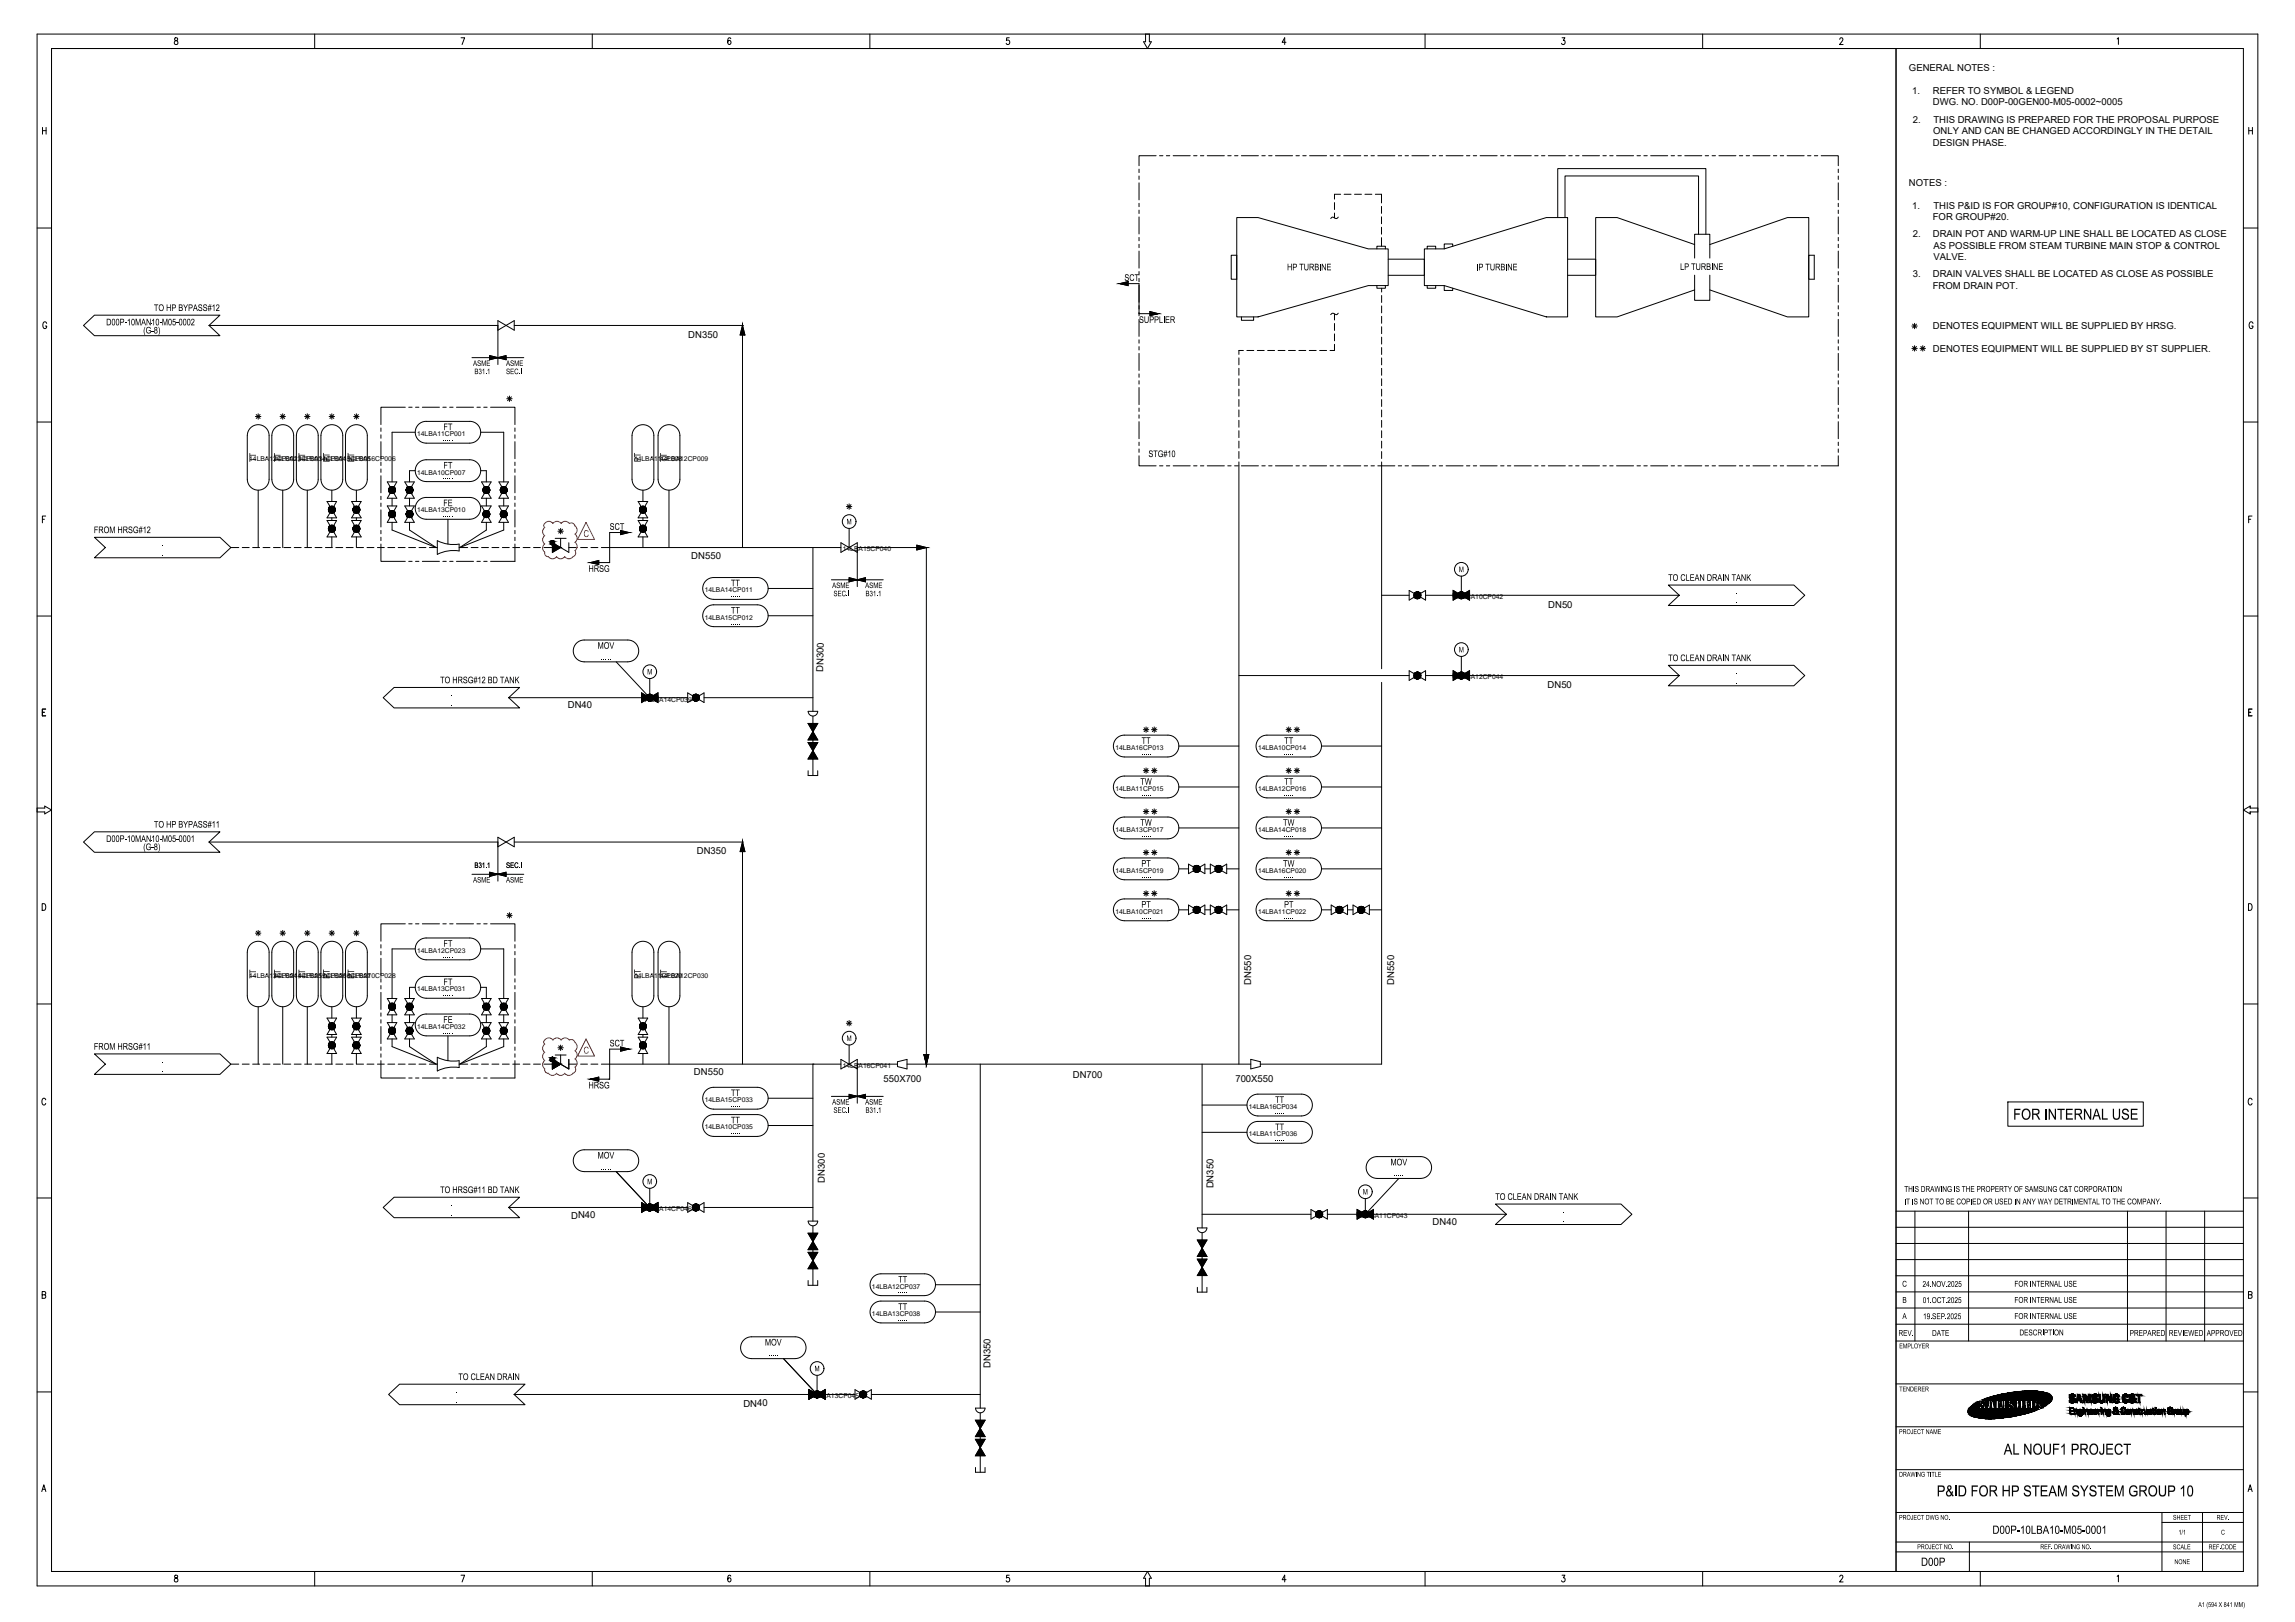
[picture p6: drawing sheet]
<svg xmlns="http://www.w3.org/2000/svg" width="841mm" height="594mm" viewBox="0 0 841 594" stroke-linecap="round" stroke-linejoin="round" font-family="sans-serif">
<defs><g id="words">
<g font-size="6.2">
<text x="737.7" y="410.1">FOR INTERNAL USE</text>
<text x="734.3" y="532.8">AL NOUF1 PROJECT</text>
<text x="709.7" y="548.1">P&amp;ID FOR HP STEAM SYSTEM GROUP 10</text>
</g>
<g font-size="4.7">
<text x="730.1" y="561.8">D00P-10LBA10-M05-0001</text>
<text x="704" y="573.5">D00P</text>
</g>
<g font-size="3.9" fill="#f00">
<text x="213.8" y="196.7">C</text>
<text x="213.8" y="385.9">C</text>
</g>
<g font-size="3.7">
<text x="471.7" y="99">HP TURBINE</text>
<text x="541" y="99">IP TURBINE</text>
<text x="615.7" y="98.9">LP TURBINE</text>
<text x="412" y="102.9">SCT</text>
<text x="56.4" y="113.9">TO HP BYPASS#12</text>
<text x="38.9" y="119.2">D00P-10MAN10-M05-0002</text>
<text x="55.2" y="118.7">.</text>
<text x="417.4" y="118.3">SUPPLIER</text>
<text x="52.5" y="122.1">(G-8)</text>
<text x="162.3" y="161.5">.....</text>
<text x="162.5" y="157.5">FT</text>
<text x="97.8" y="167.9" transform="rotate(-90 97.8 167.9)">.</text>
<text x="106.8" y="167.9" transform="rotate(-90 106.8 167.9)">.</text>
<text x="115.8" y="167.9" transform="rotate(-90 115.8 167.9)">.</text>
<text x="124.8" y="167.9" transform="rotate(-90 124.8 167.9)">.</text>
<text x="133.8" y="167.9" transform="rotate(-90 133.8 167.9)">.</text>
<text x="238.8" y="167.9" transform="rotate(-90 238.8 167.9)">.</text>
<text x="248.3" y="167.9" transform="rotate(-90 248.3 167.9)">.</text>
<text x="420.9" y="167.4">STG#10</text>
<text x="93.8" y="169.2" transform="rotate(-90 93.8 169.2)">TT</text>
<text x="102.8" y="169.2" transform="rotate(-90 102.8 169.2)">TT</text>
<text x="111.8" y="169.2" transform="rotate(-90 111.8 169.2)">TT</text>
<text x="120.8" y="169.3" transform="rotate(-90 120.8 169.3)">PT</text>
<text x="129.8" y="169.3" transform="rotate(-90 129.8 169.3)">PT</text>
<text x="162.5" y="171.6">FT</text>
<text x="234.8" y="169.3" transform="rotate(-90 234.8 169.3)">PT</text>
<text x="244.3" y="169.2" transform="rotate(-90 244.3 169.2)">TT</text>
<text x="162.3" y="175.6">.....</text>
<text x="162.4" y="185.4">FE</text>
<text x="162.3" y="189.4">.....</text>
<text x="34.4" y="195.3">FROM HRSG#12</text>
<text x="223.4" y="194">SCT</text>
<text x="59.2" y="200">.</text>
<text x="59.2" y="203.5">.</text>
<text x="215.7" y="209.4">HRSG</text>
<text x="267.9" y="214.7">TT</text>
<text x="611.3" y="212.7">TO CLEAN DRAIN TANK</text>
<text x="267.6" y="218.7">.....</text>
<text x="636" y="217.5">.</text>
<text x="636" y="221">.</text>
<text x="267.9" y="224.7">TT</text>
<text x="267.6" y="228.7">.....</text>
<text x="219" y="237.6">MOV</text>
<text x="220.2" y="241.6">.....</text>
<text x="611.3" y="242.1">TO CLEAN DRAIN TANK</text>
<text x="161.3" y="250.2">TO HRSG#12 BD TANK</text>
<text x="636" y="246.9">.</text>
<text x="636" y="250.4">.</text>
<text x="165" y="255">.</text>
<text x="165" y="258.5">.</text>
<text x="418.3" y="272.5">TT</text>
<text x="470.6" y="272.5">TT</text>
<text x="418.1" y="276.5">.....</text>
<text x="470.4" y="276.5">.....</text>
<text x="417.9" y="287.4">TW</text>
<text x="470.6" y="287.4">TT</text>
<text x="418.1" y="291.4">.....</text>
<text x="470.4" y="291.4">.....</text>
<text x="56.4" y="303.1">TO HP BYPASS#11</text>
<text x="417.9" y="302.4">TW</text>
<text x="470.2" y="302.4">TW</text>
<text x="38.9" y="308.4">D00P-10MAN10-M05-0001</text>
<text x="52.5" y="311.4">(G-8)</text>
<text x="55.2" y="307.9">.</text>
<text x="418.1" y="306.4">.....</text>
<text x="470.4" y="306.4">.....</text>
<text x="418.3" y="317.5">PT</text>
<text x="470.2" y="317.5">TW</text>
<text x="418.1" y="321.5">.....</text>
<text x="470.4" y="321.5">.....</text>
<text x="418.3" y="332.4">PT</text>
<text x="470.6" y="332.4">PT</text>
<text x="418.1" y="336.4">.....</text>
<text x="470.4" y="336.4">.....</text>
<text x="162.5" y="346.7">FT</text>
<text x="162.3" y="350.7">.....</text>
<text x="93.8" y="358.4" transform="rotate(-90 93.8 358.4)">TT</text>
<text x="97.8" y="357.1" transform="rotate(-90 97.8 357.1)">.</text>
<text x="102.8" y="358.4" transform="rotate(-90 102.8 358.4)">TT</text>
<text x="106.8" y="357.1" transform="rotate(-90 106.8 357.1)">.</text>
<text x="111.8" y="358.4" transform="rotate(-90 111.8 358.4)">TT</text>
<text x="115.8" y="357.1" transform="rotate(-90 115.8 357.1)">.</text>
<text x="120.8" y="358.5" transform="rotate(-90 120.8 358.5)">PT</text>
<text x="124.8" y="357.1" transform="rotate(-90 124.8 357.1)">.</text>
<text x="129.8" y="358.5" transform="rotate(-90 129.8 358.5)">PT</text>
<text x="133.8" y="357.1" transform="rotate(-90 133.8 357.1)">.</text>
<text x="234.8" y="358.5" transform="rotate(-90 234.8 358.5)">PT</text>
<text x="238.8" y="357.1" transform="rotate(-90 238.8 357.1)">.</text>
<text x="244.4" y="358.4" transform="rotate(-90 244.4 358.4)">TT</text>
<text x="248.4" y="357.1" transform="rotate(-90 248.4 357.1)">.</text>
<text x="162.3" y="364.8">.....</text>
<text x="162.5" y="360.8">FT</text>
<text x="162.4" y="374.6">FE</text>
<text x="162.3" y="378.6">.....</text>
<text x="223.4" y="383.3">SCT</text>
<text x="34.4" y="384.5">FROM HRSG#11</text>
<text x="59.2" y="389.2">.</text>
<text x="59.2" y="392.7">.</text>
<text x="215.7" y="398.7">HRSG</text>
<text x="267.9" y="401.4">TT</text>
<text x="267.6" y="405.4">.....</text>
<text x="467.1" y="407.9">.....</text>
<text x="467.3" y="403.9">TT</text>
<text x="267.9" y="411.4">TT</text>
<text x="467.3" y="413.9">TT</text>
<text x="267.6" y="415.4">.....</text>
<text x="467.1" y="417.9">.....</text>
<text x="219" y="424.3">MOV</text>
<text x="220.2" y="428.3">.....</text>
<text x="509.6" y="426.8">MOV</text>
<text x="510.8" y="430.8">.....</text>
<text x="161.3" y="437">TO HRSG#11 BD TANK</text>
<text x="165" y="441.7">.</text>
<text x="548" y="439.5">TO CLEAN DRAIN TANK</text>
<text x="165" y="445.2">.</text>
<text x="572.6" y="444.2">.</text>
<text x="572.6" y="447.7">.</text>
<text x="329" y="473.7">.....</text>
<text x="329.2" y="469.7">TT</text>
<text x="329.2" y="479.8">TT</text>
<text x="329" y="483.7">.....</text>
<text x="280.3" y="492.8">MOV</text>
<text x="281.5" y="496.8">.....</text>
<text x="168" y="505.5">TO CLEAN DRAIN</text>
<text x="167" y="510.2">.</text>
<text x="167" y="513.7">.</text>
</g>
<g font-size="3.5">
<text x="699.6" y="26">GENERAL NOTES :</text>
<text x="700.7" y="34.4">1.</text>
<text x="708.3" y="34.4">REFER TO SYMBOL &amp; LEGEND</text>
<text x="708.3" y="38.6">DWG. NO. D00P-00GEN00-M05-0002~0005</text>
<text x="701" y="44.9">2.</text>
<text x="708.5" y="44.9">THIS DRAWING IS PREPARED FOR THE PROPOSAL PURPOSE</text>
<text x="708.3" y="53.4">DESIGN PHASE.</text>
<text x="708.4" y="49.1">ONLY AND CAN BE CHANGED ACCORDINGLY IN THE DETAIL</text>
<text x="699.6" y="68">NOTES :</text>
<text x="700.7" y="76.4">1.</text>
<text x="708.5" y="76.4">THIS P&amp;ID IS FOR GROUP#10, CONFIGURATION IS IDENTICAL</text>
<text x="708.3" y="80.6">FOR GROUP#20.</text>
<text x="701" y="86.9">2.</text>
<text x="708.3" y="86.9">DRAIN POT AND WARM-UP LINE SHALL BE LOCATED AS CLOSE</text>
<text x="708.6" y="95.3">VALVE.</text>
<text x="708.6" y="91.2">AS POSSIBLE FROM STEAM TURBINE MAIN STOP &amp; CONTROL</text>
<text x="700.9" y="101.6">3.</text>
<text x="708.3" y="101.6">DRAIN VALVES SHALL BE LOCATED AS CLOSE AS POSSIBLE</text>
<text x="708.3" y="105.8">FROM DRAIN POT.</text>
<text x="252.2" y="123.9">DN350</text>
<text x="708.3" y="120.5">DENOTES EQUIPMENT WILL BE SUPPLIED BY HRSG.</text>
<text x="708.3" y="128.9">DENOTES EQUIPMENT WILL BE SUPPLIED BY ST SUPPLIER.</text>
<text x="253.3" y="204.8">DN550</text>
<text x="567.4" y="222.6">DN50</text>
<text x="301.7" y="246.1" transform="rotate(-89 301.7 246.1)">DN300</text>
<text x="567.1" y="252">DN50</text>
<text x="208.1" y="259.5">DN40</text>
<text x="255.4" y="312.8">DN350</text>
<text x="458.6" y="360.6" transform="rotate(-90 458.6 360.6)">DN550</text>
<text x="510.9" y="360.6" transform="rotate(-90 510.9 360.6)">DN550</text>
<text x="254.3" y="393.6">DN550</text>
<text x="393.2" y="394.8">DN700</text>
<text x="323.7" y="396.4">550X700</text>
<text x="452.7" y="396.4">700X550</text>
<text x="302.3" y="433.1" transform="rotate(-90 302.3 433.1)">DN300</text>
<text x="444.7" y="435.3" transform="rotate(-90 444.7 435.3)">DN350</text>
<text x="209.3" y="446.3">DN40</text>
<text x="525" y="448.7">DN40</text>
<text x="363" y="501.1" transform="rotate(-90 363 501.1)">DN350</text>
<text x="272.4" y="515.2">DN40</text>
</g>
<g font-size="3.3">
<text x="697.8" y="436.6">THIS DRAWING IS THE PROPERTY OF SAMSUNG C&amp;T CORPORATION</text>
<text x="697.8" y="441.1">IT IS NOT TO BE COPIED OR USED IN ANY WAY DETRIMENTAL TO THE COMPANY.</text>
<text x="697.1" y="471.3">C</text>
<text x="704.5" y="471.3">24.NOV.2025</text>
<text x="738.2" y="471.3">FOR INTERNAL USE</text>
<text x="697.1" y="477.2">B</text>
<text x="704.6" y="477.2">01.OCT.2025</text>
<text x="738.2" y="477.2">FOR INTERNAL USE</text>
<text x="697.1" y="483.1">A</text>
<text x="704.7" y="483.1">19.SEP.2025</text>
<text x="738.2" y="483.1">FOR INTERNAL USE</text>
<text x="695.7" y="489.3">REV.</text>
<text x="708" y="489.3">DATE</text>
<text x="740.1" y="489.1">DESCRIPTION</text>
<text x="780.4" y="489.3">PREPAREDREVIEWED</text>
<text x="808.7" y="489.3">APPROVED</text>
</g>
<g font-size="3.1">
<text x="173.4" y="134">ASME</text>
<text x="173.9" y="137">B31.1</text>
<text x="185.4" y="137">SEC.I</text>
<text x="185.4" y="134">ASME</text>
<text x="310.2" y="192">M</text>
<text x="534.6" y="209.5">M</text>
<text x="304.9" y="215.4">ASME</text>
<text x="317" y="215.4">ASME</text>
<text x="305.4" y="218.4">SEC.I</text>
<text x="317.2" y="218.4">B31.1</text>
<text x="534.6" y="238.9">M</text>
<text x="237.2" y="247">M</text>
<text x="173.9" y="317.9">B31.1</text>
<text x="185.4" y="317.9">SEC.I</text>
<text x="173.4" y="323.3">ASME</text>
<text x="185.4" y="323.3">ASME</text>
<text x="310.2" y="381.3">M</text>
<text x="304.9" y="404.6">ASME</text>
<text x="305.4" y="407.6">SEC.I</text>
<text x="317" y="404.6">ASME</text>
<text x="317.2" y="407.6">B31.1</text>
<text x="237.2" y="433.8">M</text>
<text x="499.4" y="437.5">M</text>
<text x="298.5" y="502.2">M</text>
</g>
<g font-size="2.8">
<text x="696" y="493.9">EMPLOYER</text>
<text x="696" y="509.6">TENDERER</text>
<text x="695.9" y="525.2">PROJECT NAME</text>
<text x="695.9" y="540.9">DRAWING TITLE</text>
<text x="695.9" y="556.6">PROJECT DWG NO.</text>
<text x="796.3" y="556.6">SHEET</text>
<text x="812.3" y="556.6">REV.</text>
<text x="798.3" y="562.1">1/1</text>
<text x="813.9" y="562.1">C</text>
<text x="702.6" y="567.4">PROJECT NO.</text>
<text x="747.7" y="567.4">REF. DRAWING NO.</text>
<text x="796.3" y="567.5">SCALE</text>
<text x="809.3" y="567.5">REF.CODE</text>
<text x="796.8" y="572.9">NONE</text>
<text x="805.6" y="588.6">A1 (594 X 841 MM)</text>
</g>
<g font-size="2.5">
<text x="152.9" y="159.7">14LBA11CP001</text>
<text x="91.3" y="168.9">14LBA12CP002</text>
<text x="100.3" y="168.9">14LBA13CP003</text>
<text x="109.3" y="168.9">14LBA14CP004</text>
<text x="118.3" y="168.9">14LBA15CP005</text>
<text x="127.3" y="168.9">14LBA16CP006</text>
<text x="152.9" y="173.8">14LBA10CP007</text>
<text x="232.3" y="168.9">14LBA11CP008</text>
<text x="241.9" y="168.9">14LBA12CP009</text>
<text x="152.9" y="187.6">14LBA13CP010</text>
<text x="308.9" y="202">14LBA15CP040</text>
<text x="258.2" y="216.9">14LBA14CP011</text>
<text x="533.2" y="219.4">14LBA10CP042</text>
<text x="258.2" y="226.9">14LBA15CP012</text>
<text x="533.2" y="248.8">14LBA12CP044</text>
<text x="235.8" y="256.9">14LBA14CP039</text>
<text x="408.7" y="274.7">14LBA16CP013</text>
<text x="461" y="274.7">14LBA10CP014</text>
<text x="408.7" y="289.6">14LBA11CP015</text>
<text x="461" y="289.6">14LBA12CP016</text>
<text x="408.7" y="304.7">14LBA13CP017</text>
<text x="461" y="304.7">14LBA14CP018</text>
<text x="408.7" y="319.6">14LBA15CP019</text>
<text x="461" y="319.6">14LBA16CP020</text>
<text x="408.7" y="334.6">14LBA10CP021</text>
<text x="461" y="334.6">14LBA11CP022</text>
<text x="152.9" y="349">14LBA12CP023</text>
<text x="91.3" y="358.2">14LBA13CP024</text>
<text x="100.3" y="358.2">14LBA14CP025</text>
<text x="109.3" y="358.2">14LBA15CP026</text>
<text x="118.3" y="358.2">14LBA16CP027</text>
<text x="127.3" y="358.2">14LBA10CP028</text>
<text x="232.3" y="358.2">14LBA11CP029</text>
<text x="241.9" y="358.2">14LBA12CP030</text>
<text x="152.9" y="363">14LBA13CP031</text>
<text x="152.9" y="376.8">14LBA14CP032</text>
<text x="308.9" y="391.2">14LBA16CP041</text>
<text x="258.2" y="403.6">14LBA15CP033</text>
<text x="457.7" y="406.2">14LBA16CP034</text>
<text x="258.2" y="413.6">14LBA10CP035</text>
<text x="457.7" y="416.1">14LBA11CP036</text>
<text x="235.8" y="443.7">14LBA14CP046</text>
<text x="498.1" y="446.2">14LBA11CP043</text>
<text x="319.5" y="471.9">14LBA12CP037</text>
<text x="319.5" y="481.9">14LBA13CP038</text>
<text x="297.1" y="512.1">14LBA13CP045</text>
</g>
</g></defs>
<!-- layer: Equipment -->
<g fill="none" stroke="#000" stroke-width=".37">
<path d="M423.7 57h-6.3v3.7M424.9 57h1.3M427.4 57h1.3M429.9 57h6.3M437.4 57h1.3M439.9 57h1.3M442.4 57h6.3M449.9 57h1.3M452.4 57h1.3M454.9 57h6.3M462.4 57h1.3M464.9 57h1.3"/>
<path d="M467.4 57h6.3M474.9 57h1.3M477.4 57h1.3M479.9 57h6.3M487.4 57h1.3M489.9 57h1.3M492.4 57h6.3M499.9 57h1.3M502.4 57h1.3M504.9 57h6.3M512.4 57h1.3M514.9 57h1.2"/>
<path d="M517.4 57h6.3M524.9 57h1.3M527.4 57h1.3M529.9 57h6.3M537.4 57h1.2M539.9 57h1.2M542.4 57h6.2M549.9 57h1.3M552.4 57h1.3M554.9 57h6.2M562.4 57h1.2M564.9 57h1.2"/>
<path d="M567.4 57h6.2M574.9 57h1.3M577.4 57h1.3M579.9 57h6.2M587.4 57h1.2M589.9 57h1.2M592.4 57h6.2M599.9 57h1.3M602.4 57h1.3M604.9 57h6.2M612.4 57h1.2M614.9 57h1.2"/>
<path d="M617.4 57h6.2M624.9 57h1.2M627.4 57h1.2M629.9 57h6.2M637.4 57h1.2M639.9 57h1.2M642.4 57h6.2M649.9 57h1.2M652.4 57h1.2M654.9 57h6.2M662.4 57h1.2M664.9 57h1.2"/>
<path d="M667.4 57h6.3v3.7M417.4 61.9v1.3M417.4 64.5v1.2M417.4 67v6.2M417.4 74.5v1.2M417.4 77v1.2M417.4 79.5v6.2M453.2 79.7h7.8l40.4 11.5h7.3v13.4h-7.3l-40.4 11.5h-7.8zM570.8 79.7v-17.9h54.3v24M573.5 79.7v-15.3h48.9v21.4M673.7 61.9v1.3M673.7 64.5v1.2"/>
<path d="M673.7 67v6.2M673.7 74.5v1.2M673.7 77v1.2M673.7 79.5v6.2M417.4 86.9v1.3M417.4 89.5v1.2M417.4 92v6.2M451.2 93.5h2v8.8h-2zM504.6 91.2v-1h3.1v1M508.7 94.9h13.3v5.9h-13.3M522 91.2h7.3l37.4-11.5h7.8v36.4h-7.8l-37.4-11.5h-7.3zM523 91.2v-1h3.1v1"/>
<path d="M532.4 90.2v-.8h-3.1v1.8M574.5 94.9h10.3v5.9h-10.3M621 89.6l-28.4-9.9h-7.8v36.4h7.8l28.4-9.9M621 94.5v-8.7h5.6v8.7M626.6 89.6l28.4-9.9h7.8v36.4h-7.8l-28.4-9.9M662.8 93.5h2v8.8h-2zM673.7 86.9v1.3M673.7 89.5v1.2M673.7 92v6.2M673.7 99.5v1.2M417.4 104.5v6.2M417.4 111.9v1.3"/>
<path d="M417.4 117v6.2M454.9 116.1v1.2h4.5v-1.2M504.6 104.6v1h3.1v-1M523 104.6v1h3.1v-1M529.3 104.6v1.8h3.1v-.8M621 100.8v9.2h5.6v-9.2M673.7 102v1.2M673.7 104.5v6.2M673.7 111.9v1.3M673.7 114.4v1.3M673.7 117v6.2M417.4 124.5v1.2"/>
<path d="M417.4 127v1.2M417.4 129.4v6.3M417.4 136.9v1.3M417.4 139.4v1.3M673.7 124.5v1.2M673.7 127v1.2M673.7 129.4v6.3M673.7 136.9v1.3M673.7 139.4v1.3M139.6 156.8v1.2M139.6 159.3v1.2M148.5 149.2h-8.9v6.3"/>
<path d="M149.8 149.2h1.2M152.3 149.2h1.2M154.8 149.2h6.2M162.3 149.2h1.2M164.8 149.2h1.2M167.3 149.2h6.2M174.8 149.2h1.2M177.3 149.2h1.2M179.8 149.2h8.9v6.3M188.7 156.8v1.2M188.7 159.3v1.2M417.4 141.9v6.3"/>
<path d="M417.4 149.5v1.2M417.4 151.9v1.3M417.4 154.4v6.3M673.7 141.9v6.3M673.7 149.5v1.2M673.7 151.9v1.3M673.7 154.4v6.3M139.6 161.8v6.2M139.6 169.3v1.2M139.6 171.8v1.2M139.6 174.3v6.2M188.7 161.8v6.2"/>
<path d="M188.7 169.3v1.2M188.7 171.8v1.2M188.7 174.3v6.2M417.4 166.9v3.7h6.3M417.4 161.9v1.3M417.4 164.4v1.3M424.9 170.6h1.3M427.4 170.6h1.3M429.9 170.6h6.3M437.4 170.6h1.3M439.9 170.6h1.3M442.4 170.6h6.3"/>
<path d="M449.9 170.6h1.3M452.4 170.6h1.3M454.9 170.6h6.3M462.4 170.6h1.3M464.9 170.6h1.3M467.4 170.6h6.3M474.9 170.6h1.3M477.4 170.6h1.3M479.9 170.6h6.3M487.4 170.6h1.3M489.9 170.6h1.3M492.4 170.6h6.3"/>
<path d="M499.9 170.6h1.3M502.4 170.6h1.3M504.9 170.6h6.3M512.4 170.6h1.3M514.9 170.6h1.2M517.4 170.6h6.3M524.9 170.6h1.3M527.4 170.6h1.3M529.9 170.6h6.3M537.4 170.6h1.2M539.9 170.6h1.2M542.4 170.6h6.2"/>
<path d="M549.9 170.6h1.3M552.4 170.6h1.3M554.9 170.6h6.2M562.4 170.6h1.2M564.9 170.6h1.2M567.4 170.6h6.2M574.9 170.6h1.3M577.4 170.6h1.3M579.9 170.6h6.2M587.4 170.6h1.2M589.9 170.6h1.2M592.4 170.6h6.2"/>
<path d="M599.9 170.6h1.3M602.4 170.6h1.3M604.9 170.6h6.2M612.4 170.6h1.2M614.9 170.6h1.2M617.4 170.6h6.2M624.9 170.6h1.2M627.4 170.6h1.2M629.9 170.6h6.2M637.4 170.6h1.2M639.9 170.6h1.2M642.4 170.6h6.2"/>
<path d="M649.9 170.6h1.2M652.4 170.6h1.2M654.9 170.6h6.2M662.4 170.6h1.2M664.9 170.6h1.2M673.7 161.9v1.3M673.7 164.4v1.3M673.7 166.9v3.7h-6.3M139.6 199.3v6.3h8.9M139.6 181.8v1.2M139.6 184.2v1.3M139.6 186.7v6.3"/>
<path d="M139.6 194.3v1.2M139.6 196.8v1.2M188.7 181.8v1.2M188.7 184.2v1.3M188.7 186.7v6.3M188.7 194.3v1.2M188.7 196.8v1.2M188.7 199.3v6.3h-8.9M149.8 205.6h1.2M152.3 205.6h1.2M154.8 205.6h6.2M162.3 205.6h1.2"/>
<path d="M164.8 205.6h1.2M167.3 205.6h6.2M174.8 205.6h1.2M177.3 205.6h1.2M148.5 338.4h-8.9v6.3M149.8 338.4h1.2M152.3 338.4h1.2M154.8 338.4h6.2M162.3 338.4h1.2M164.8 338.4h1.2M167.3 338.4h6.2M174.8 338.4h1.2"/>
<path d="M177.3 338.4h1.2M179.8 338.4h8.9v6.3M139.6 346v1.2M139.6 348.5v1.2M139.6 351v6.2M139.6 358.5v1.2M188.7 346v1.2M188.7 348.5v1.2M188.7 351v6.2M188.7 358.5v1.2M139.6 361v1.2M139.6 363.5v6.2"/>
<path d="M139.6 371v1.2M139.6 373.5v1.2M139.6 376v6.2M188.7 361v1.2M188.7 363.5v6.2M188.7 371v1.2M188.7 373.5v1.2M188.7 376v6.2M139.6 388.5v6.3h8.9M139.6 383.5v1.2M139.6 386v1.2M149.8 394.8h1.2"/>
<path d="M152.3 394.8h1.2M154.8 394.8h6.2M162.3 394.8h1.2M164.8 394.8h1.2M167.3 394.8h6.2M174.8 394.8h1.2M177.3 394.8h1.2M188.7 383.5v1.2M188.7 386v1.2M188.7 388.5v6.3h-8.9"/>
</g>
<!-- layer: Instrument line -->
<g fill="none" stroke="#000" stroke-width=".37">
<path d="M152.1 158.3h-8.4v18.2M176.1 158.3h8.5v18.2M94.6 179.5v21M103.6 179.5v21M112.6 179.5v21M121.6 179.5v4.2M130.6 179.5v4.2M152.1 172.4h-2v4.1M176.1 172.4h2.1v4.1M235.6 179.5v4.2M245.2 179.5v21M121.6 189.7v.9"/>
<path d="M121.6 196.7v3.8M130.6 189.7v.9M130.6 196.7v3.8M143.7 191.3v2.8l16.1 6.4-9.7-6.4v-2.8M143.7 182.5v2.8M150.1 182.5v2.8M178.2 182.5v2.8M184.6 191.3v2.8l-16.1 6.4 9.7-6.4v-2.8M184.6 182.5v2.8M235.6 189.7v.9M235.6 196.7v3.8M281.5 215.5h16.4"/>
<path d="M281.5 225.5h16.4M432 273.3h22M484.3 273.3h22M432 288.2h22M484.3 288.2h22M432 303.2h22M432 318.2h3.5M441.5 318.2h2M449.5 318.2h4.5M484.3 303.2h22M484.3 318.2h22M432 333.2h3.5"/>
<path d="M441.5 333.2h2M449.5 333.2h4.5M484.3 333.2h3.5M493.8 333.2h2M501.8 333.2h4.5M152.1 347.5h-8.4v18.2M176.1 347.5h8.5v18.2M94.6 368.8v21M103.6 368.8v21M112.6 368.8v21M121.6 368.8v4.1M121.6 378.9v1"/>
<path d="M130.6 368.8v4.1M130.6 378.9v1M143.7 371.7v2.8M150.1 371.7v2.8M152.1 361.6h-2v4.1M176.1 361.6h2.1v4.1M178.2 371.7v2.8M184.6 371.7v2.8M235.6 368.8v4.1M235.6 378.9v1M245.2 368.8v21M121.6 385.9v3.9"/>
<path d="M130.6 385.9v3.9M143.7 380.5v2.8l16.1 6.5-9.7-6.5v-2.8M184.6 380.5v2.8l-16.1 6.5 9.7-6.5v-2.8M235.6 385.9v3.9M281.5 402.2h16.4M281.5 412.2h16.4M440.5 404.7h16.4M440.5 414.7h16.4M342.8 470.5h16.4M342.8 480.5h16.4"/>
</g>
<!-- layer: Instrument -->
<g fill="none" stroke="#000" stroke-width=".37">
<path d="M90.6 159.5a4 4 0 0 1 4-4 4 4 0 0 1 4 4M98.6 159.5v16a4 4 0 0 1-4 4 4 4 0 0 1-4-4v-16M99.6 159.5v16M99.6 159.5a4 4 0 0 1 4-4 4 4 0 0 1 4 4M107.6 159.5v16a4 4 0 0 1-4 4 4 4 0 0 1-4-4M108.6 159.5v16M108.6 159.5a4 4 0 0 1 4-4 4 4 0 0 1 4 4M116.6 159.5v16a4 4 0 0 1-4 4 4 4 0 0 1-4-4M117.6 159.5a4 4 0 0 1 4-4 4 4 0 0 1 4 4M125.6 159.5v16a4 4 0 0 1-4 4 4 4 0 0 1-4-4v-16M126.6 159.5a4 4 0 0 1 4-4 4 4 0 0 1 4 4M134.6 159.5v16a4 4 0 0 1-4 4 4 4 0 0 1-4-4v-16"/>
<path d="M156.1 154.3h16M156.2 154.3a4 4 0 0 0-4 4 4 4 0 0 0 3.9 4h16.1a4 4 0 0 0 3.9-4 4 4 0 0 0-3.9-4M231.6 159.5a4 4 0 0 1 4-4 4 4 0 0 1 4 4M239.6 159.5v16a4 4 0 0 1-4 4 4 4 0 0 1-4-4v-16M241.2 159.5a4 4 0 0 1 4-4 4 4 0 0 1 4 4M249.2 159.5v16a4 4 0 0 1-4 4 4 4 0 0 1-4-4v-16M153.3 169.6a4 4 0 0 1 2.8-1.2h16.1a4 4 0 0 1 3.9 4 4 4 0 0 1-3.9 4h-16a4 4 0 0 1-3.7-2.5 4 4 0 0 1 .8-4.3zM153.3 183.4a4 4 0 0 1 2.8-1.2h16.1a4 4 0 0 1 3.9 4 4 4 0 0 1-3.9 4h-16a4 4 0 0 1-3.7-2.5 4 4 0 0 1 .8-4.3zM164.1 190.2v9.1M308.2 198.8v3.5l6-3.5v3.5zM258.7 212.7a4 4 0 0 1 2.8-1.2h16a4 4 0 0 1 4 4 4 4 0 0 1-4 4h-16a4 4 0 0 1-3.7-2.5 4 4 0 0 1 .9-4.3zM532.5 216.3v3.5l6-3.5v3.5z"/>
<path d="M211.2 235.6a4 4 0 0 1 2.9-1.2h16a4 4 0 0 1 4 4 4 4 0 0 1-4 4h-16a4 4 0 0 1-3.7-2.5 4 4 0 0 1 .8-4.3zM258.7 222.7a4 4 0 0 1 2.8-1.2h16a4 4 0 0 1 4 4 4 4 0 0 1-4 4h-16a4 4 0 0 1-3.7-2.5 4 4 0 0 1 .9-4.3zM225.8 242.4l11.4 12.2M235.1 253.8l6 3.5v-3.5l-6 3.5zM532.5 245.7l6 3.5v-3.5l-6 3.5zM409.2 270.4a4 4 0 0 1 2.8-1.1h16a4 4 0 0 1 4 3.9 4 4 0 0 1-4 4h-16a4 4 0 0 1-3.7-2.4 4 4 0 0 1 .9-4.4zM461.5 270.4a4 4 0 0 1 2.8-1.1h16a4 4 0 0 1 4 3.9 4 4 0 0 1-4 4h-16a4 4 0 0 1-3.7-2.4 4 4 0 0 1 .9-4.4zM409.2 285.4a4 4 0 0 1 2.8-1.2h16a4 4 0 0 1 4 4 4 4 0 0 1-4 4h-16a4 4 0 0 1-3.7-2.4 4 4 0 0 1 .9-4.4zM461.5 285.4a4 4 0 0 1 2.8-1.2h16a4 4 0 0 1 4 4 4 4 0 0 1-4 4h-16a4 4 0 0 1-3.7-2.4 4 4 0 0 1 .9-4.4zM409.2 315.4a4 4 0 0 1 2.8-1.2h16a4 4 0 0 1 4 4 4 4 0 0 1-4 4h-16a4 4 0 0 1-3.7-2.4 4 4 0 0 1 .9-4.4zM412 307.2h16M428 307.2a4 4 0 0 0 4-4 4 4 0 0 0-4-4h-16a4 4 0 0 0-4 4 4 4 0 0 0 4 4"/>
<path d="M461.5 315.4a4 4 0 0 1 2.8-1.2h16a4 4 0 0 1 4 4 4 4 0 0 1-4 4h-16a4 4 0 0 1-3.7-2.4 4 4 0 0 1 .9-4.4zM464.3 307.2h16M480.3 307.2a4 4 0 0 0 4-4 4 4 0 0 0-4-4h-16a4 4 0 0 0-4 4 4 4 0 0 0 4 4M409.2 330.4a4 4 0 0 1 2.8-1.2h16a4 4 0 0 1 4 4 4 4 0 0 1-4 4h-16a4 4 0 0 1-3.7-2.4 4 4 0 0 1 .9-4.4zM461.5 330.4a4 4 0 0 1 2.8-1.2h16a4 4 0 0 1 4 4 4 4 0 0 1-4 4h-16a4 4 0 0 1-3.7-2.4 4 4 0 0 1 .9-4.4zM91.8 345.9a4 4 0 0 1 4.4-.8 4 4 0 0 1 2.4 3.6v16a4 4 0 0 1-4 4 4 4 0 0 1-4-3.9v-16.1a4 4 0 0 1 1.2-2.8zM99.6 348.8v16M99.6 348.7a4 4 0 0 1 4-3.9 4 4 0 0 1 4 3.9v16.1a4 4 0 0 1-4 3.9 4 4 0 0 1-4-4M108.6 348.8v16M108.6 348.7a4 4 0 0 1 4-3.9 4 4 0 0 1 4 3.9v16.1a4 4 0 0 1-4 3.9 4 4 0 0 1-4-4M118.8 345.9a4 4 0 0 1 4.3-.8 4 4 0 0 1 2.5 3.6v16a4 4 0 0 1-4 4 4 4 0 0 1-4-3.9v-16.1a4 4 0 0 1 1.2-2.8zM127.8 345.9a4 4 0 0 1 4.3-.8 4 4 0 0 1 2.5 3.6v16a4 4 0 0 1-4 4 4 4 0 0 1-4-3.9v-16.1a4 4 0 0 1 1.2-2.8z"/>
<path d="M153.3 358.8a4 4 0 0 1 2.8-1.2h16.1a4 4 0 0 1 3.9 4 4 4 0 0 1-3.9 4h-16a4 4 0 0 1-3.7-2.5 4 4 0 0 1 .8-4.3zM153.3 344.7a4 4 0 0 1 2.8-1.2h16.1a4 4 0 0 1 3.9 4 4 4 0 0 1-3.9 4h-16a4 4 0 0 1-3.7-2.4 4 4 0 0 1 .8-4.4zM232.8 345.9a4 4 0 0 1 4.3-.8 4 4 0 0 1 2.5 3.6v16a4 4 0 0 1-4 4 4 4 0 0 1-4-3.9v-16.1a4 4 0 0 1 1.2-2.8zM242.3 345.9a4 4 0 0 1 4.4-.8 4 4 0 0 1 2.5 3.6v16a4 4 0 0 1-4 4 4 4 0 0 1-4-3.9v-16.1a4 4 0 0 1 1.1-2.8zM153.3 372.6a4 4 0 0 1 2.8-1.2h16.1a4 4 0 0 1 3.9 4 4 4 0 0 1-3.9 4h-16a4 4 0 0 1-3.7-2.5 4 4 0 0 1 .8-4.3zM164.1 379.4v9.1M258.7 399.4a4 4 0 0 1 2.8-1.2h16a4 4 0 0 1 4 4 4 4 0 0 1-4 4h-16a4 4 0 0 1-3.7-2.4 4 4 0 0 1 .9-4.4zM308.2 388l6 3.5v-3.5l-6 3.5zM258.7 409.4a4 4 0 0 1 2.8-1.2h16a4 4 0 0 1 4 4 4 4 0 0 1-4 4h-16a4 4 0 0 1-3.7-2.4 4 4 0 0 1 .9-4.4zM460.9 408.7h16M460.9 418.7h16M476.9 408.7a4 4 0 0 0 4-4 4 4 0 0 0-4-4h-16a4 4 0 0 0-3.9 4 4 4 0 0 0 4 4"/>
<path d="M476.9 418.7a4 4 0 0 0 4-4 4 4 0 0 0-4-4h-16a4 4 0 0 0-3.9 4 4 4 0 0 0 4 4M211.2 422.3a4 4 0 0 1 2.9-1.2h16a4 4 0 0 1 4 4 4 4 0 0 1-4 4h-16a4 4 0 0 1-3.7-2.5 4 4 0 0 1 .8-4.3zM225.8 429.1l11.4 12.2M501.8 424.8a4 4 0 0 1 2.8-1.2h16a4 4 0 0 1 4 4 4 4 0 0 1-4 4h-16a4 4 0 0 1-3.7-2.5 4 4 0 0 1 .9-4.3zM512.6 431.6l-11.4 12.2M235.1 440.5v3.5l6-3.5v3.5zM497.3 443l6 3.5v-3.5l-6 3.5zM320 467.7a4 4 0 0 1 2.8-1.2h16a4 4 0 0 1 4 4 4 4 0 0 1-4 4h-16a4 4 0 0 1-3.7-2.4 4 4 0 0 1 .9-4.4zM320 477.7a4 4 0 0 1 2.8-1.2h16a4 4 0 0 1 4 4 4 4 0 0 1-4 4h-16a4 4 0 0 1-3.7-2.4 4 4 0 0 1 .9-4.4zM275.4 497.6h16M287.1 497.6l11.5 12.2M291.4 497.6a4 4 0 0 0 4-4 4 4 0 0 0-4-4h-16a4 4 0 0 0-4 4 4 4 0 0 0 4 4"/>
<path d="M296.4 509v3.5l6-3.5v3.5z"/>
<circle cx="535.5" cy="218" r="1.26"/>
<circle cx="238.1" cy="255.5" r="1.26"/>
<circle cx="535.5" cy="247.4" r="1.26"/>
<circle cx="238.1" cy="442.2" r="1.26"/>
<circle cx="500.3" cy="444.7" r="1.26"/>
<circle cx="299.4" cy="510.7" r="1.26"/>
</g>
<!-- layer: Annotation -->
<g fill="none" stroke="#000" stroke-width=".37">
<path d="M490.4 79.5a1.18 1.18 0 0 1-1.9 0l-.8 .5M30.6 119.2l4-3.8h46l-4 3.8 4 3.8h-46zM272.1 119.2l.9 3.5h-1.8zM410.4 103.9h7v11h7M410.4 103.9l3-.8v1.5zM421.4 114.1l3 .8-3 .7zM490.4 114.7a1.01 1.01 0 0 1-1.7 .1h-.6l-.5 .4M700.6 119.4h2M700.9 118.7l1.4 1.4M701.6 118.4v2M702.3 118.7l-1.4 1.4M179.5 130.3l3 .7-3 .8z"/>
<path d="M182.5 131l2.9-.7v1.5zM700.6 127.6h2M700.9 126.9l1.4 1.4M701.6 126.6v2M702.3 126.9l-1.4 1.4M703.6 127.6h2M703.9 126.9l1.4 1.4M704.6 126.6v2M705.3 126.9l-1.4 1.4M93.6 152.6h2M93.9 151.8l1.4 1.5M94.6 151.5v2.1"/>
<path d="M95.3 151.8l-1.4 1.5M102.6 152.6h2M102.9 151.8l1.4 1.5M103.6 151.5v2.1M104.3 151.8l-1.4 1.5M111.6 152.6h2M111.9 151.8l1.4 1.5M112.6 151.5v2.1M113.3 151.8l-1.4 1.5M120.6 152.6h2M120.9 151.8l1.4 1.5M121.6 151.5v2.1"/>
<path d="M122.3 151.8l-1.4 1.5M129.6 152.6h2M129.9 151.8l1.4 1.5M130.6 151.5v2.1M131.3 151.8l-1.4 1.5M185.7 146h2M186 145.3l1.4 1.5M186.7 145v2M187.4 145.3l-1.4 1.5M34.6 196.8h46l4 3.7-4 3.8h-46l4-3.8zM204.4 194.6h2M204.7 193.8l1.4 1.5"/>
<path d="M205.4 193.5v2.1M206.1 193.8l-1.4 1.5M227.4 194.3l3 .7-3 .8zM230.4 195h-7v11.1h-7M310.2 185.5h2M310.5 184.8l1.4 1.5M311.2 184.5v2.1M311.9 184.8l-1.4 1.5M336 199.7l3.5 .8-3.5 .9zM216.4 206.1l3-.8v1.5zM611.4 214.3h46l4 3.7-4 3.8h-46l4-3.8zM140.4 255.5l4-3.7h46l-4 3.7 4 3.8h-46z"/>
<path d="M611.4 243.7h46l4 3.7-4 3.8h-46l4-3.8zM419 267.2h2M419.3 266.5l1.4 1.5M420 266.2v2M420.7 266.5l-1.4 1.5M422 267.2h2M422.3 266.5l1.4 1.5M423 266.2v2M423.7 266.5l-1.4 1.5M471.3 267.2h2M471.6 266.5l1.4 1.5M472.3 266.2v2"/>
<path d="M473 266.5l-1.4 1.5M474.3 267.2h2M474.6 266.5l1.4 1.5M475.3 266.2v2M476 266.5l-1.4 1.5M419 282.3h2M419 297.2h2M419.3 281.5l1.4 1.4M419.3 296.5l1.4 1.5M420 281.3v1.9M420 296.2v2.1M420.7 281.5l-1.4 1.4"/>
<path d="M420.7 296.5l-1.4 1.5M422 282.3h2M422 297.2h2M422.3 281.5l1.4 1.4M422.3 296.5l1.4 1.5M423 281.3v1.9M423 296.2v2.1M423.7 281.5l-1.4 1.4M423.7 296.5l-1.4 1.5M471.3 282.3h2M471.3 297.2h2M471.6 281.5l1.4 1.4"/>
<path d="M471.6 296.5l1.4 1.5M472.3 281.3v1.9M472.3 296.2v2.1M473 281.5l-1.4 1.4M473 296.5l-1.4 1.5M474.3 282.3h2M474.3 297.2h2M474.6 281.5l1.4 1.4M474.6 296.5l1.4 1.5M475.3 281.3v1.9M475.3 296.2v2.1M476 281.5l-1.4 1.4"/>
<path d="M476 296.5l-1.4 1.5M30.6 308.4l4-3.7h46l-4 3.7 4 3.8h-46zM179.5 319.5l3 .7-3 .8zM272.1 308.4l.9 3.5h-1.8zM419 312.2h2M419.3 311.5l1.4 1.4M420 311.2v2M420.7 311.5l-1.4 1.4M422 312.2h2M422.3 311.5l1.4 1.4M423 311.2v2M423.7 311.5l-1.4 1.4"/>
<path d="M471.3 312.2h2M471.6 311.5l1.4 1.4M472.3 311.2v2M473 311.5l-1.4 1.4M474.3 312.2h2M474.6 311.5l1.4 1.4M475.3 311.2v2M476 311.5l-1.4 1.4M182.5 320.2l2.9-.7v1.5zM185.7 335.3h2M186 334.6l1.4 1.4M186.7 334.3v2"/>
<path d="M187.4 334.6l-1.4 1.4M419 327.2h2M419.3 326.5l1.4 1.4M420 326.2v2M420.7 326.5l-1.4 1.4M422 327.2h2M422.3 326.5l1.4 1.4M423 326.2v2M423.7 326.5l-1.4 1.4M471.3 327.2h2M471.6 326.5l1.4 1.4M472.3 326.2v2"/>
<path d="M473 326.5l-1.4 1.4M474.3 327.2h2M474.6 326.5l1.4 1.4M475.3 326.2v2M476 326.5l-1.4 1.4M93.6 341.8h2M93.9 341.1l1.4 1.4M94.6 340.8v2M95.3 341.1l-1.4 1.4M102.6 341.8h2M102.9 341.1l1.4 1.4M103.6 340.8v2"/>
<path d="M104.3 341.1l-1.4 1.4M111.6 341.8h2M111.9 341.1l1.4 1.4M112.6 340.8v2M113.3 341.1l-1.4 1.4M120.6 341.8h2M120.9 341.1l1.4 1.4M121.6 340.8v2M122.3 341.1l-1.4 1.4M129.6 341.8h2M129.9 341.1l1.4 1.4M130.6 340.8v2"/>
<path d="M131.3 341.1l-1.4 1.4M310.2 374.8h2M310.5 374.1l1.4 1.4M311.2 373.8v2M311.9 374.1l-1.4 1.4M34.6 386h46l4 3.8-4 3.7h-46l4-3.7zM204.4 383.8h2M204.7 383l1.4 1.5M205.4 382.8v2M206.1 383l-1.4 1.5M216.4 395.3l3-.8v1.5zM227.4 383.5l3 .8-3 .7z"/>
<path d="M230.4 384.3h-7v11h-7M140.4 442.2l4-3.7h46l-4 3.7 4 3.8h-46zM548 441h46l4 3.7-4 3.8h-46l4-3.8zM142.4 510.7l4-3.7h46l-4 3.7 4 3.8h-46z"/>
</g>
<!-- layer: GENERAL -->
<path d="M182.5 119.2v14.3M173 131h18.9M160.3 198a13.3 13.3 0 0 0 8 1.3v2.5a13 13 0 0 0-8 1.2zM304.7 212.4h19M314.2 200.5v14.4M182.5 308.4v14.3M173 320.2h18.9M168.3 388.5a13.2 13.2 0 0 1-8-1.2v5a13 13 0 0 1 8-1.3v-2.5M314.2 389.8v14.3M304.7 401.6h19" fill="none" stroke="#000" stroke-width=".37"/>
<!-- layer: Annotation -->
<g fill="#000" stroke="#000" stroke-width=".37">
<path d="M410.4 103.9h3v-.8zM410.4 103.9h3v.7z"/>
<path d="M421.4 114.1v.8h3zM421.4 114.9h3l-3 .7z"/>
<path d="M179.5 130.3l3 .7h-3zM179.5 131v.8l3-.8z"/>
<path d="M182.5 131l2.9-.7v.7zM182.5 131l2.9 .8v-.8z"/>
<path d="M272.1 119.2v3.5h-.9zM272.1 119.2v3.5h.9z"/>
<path d="M227.4 194.3l3 .7h-3zM227.4 195v.8l3-.8z"/>
<path d="M336 199.7l3.5 .8h-3.5zM336 200.5v.9l3.5-.9z"/>
<path d="M216.4 206.1l3-.8v.8zM216.4 206.1l3 .7v-.7z"/>
<path d="M179.5 319.5l3 .7h-3zM179.5 320.2v.8l3-.8z"/>
<path d="M182.5 320.2l2.9-.7v.7zM182.5 320.2l2.9 .8v-.8z"/>
<path d="M272.1 308.4v3.5h-.9zM272.1 308.4v3.5h.9z"/>
<path d="M216.4 395.3l3-.8v.8zM216.4 395.3l3 .7v-.7z"/>
<path d="M227.4 383.5l3 .8h-3zM227.4 384.3v.7l3-.7z"/>
</g>
<!-- layer: 0 -->
<path d="M311.2 211.6l3 .8-3 .7zM314.2 212.4l3-.8v1.5zM338.6 386.3h1.7l-.8 3.5zM311.2 400.8l3 .8-3 .7zM314.2 401.6l3-.8v1.5z" fill="none" stroke="#000" stroke-width=".37"/>
<g fill="#000" stroke="#000" stroke-width=".37">
<path d="M311.2 211.6l3 .8h-3zM311.2 212.4v.7l3-.7z"/>
<path d="M314.2 212.4l3-.8v.8zM314.2 212.4l3 .7v-.7z"/>
<path d="M339.5 386.3h.8l-.8 3.5zM338.6 386.3l.9 3.5v-3.5z"/>
<path d="M339.5 386.3h.8l-.8 3.5zM338.6 386.3l.9 3.5v-3.5z"/>
<path d="M311.2 400.8l3 .8h-3zM311.2 401.6v.7l3-.7z"/>
<path d="M314.2 401.6l3-.8v.8zM314.2 401.6l3 .7v-.7z"/>
</g>
<!-- layer: Process -->
<g fill="none" stroke="#000" stroke-width=".37">
<path d="M489 74.2v2.5M489 78v1.8M491.3 71.2h-2.3v1.7M492.6 71.2h2.5M496.4 71.2h2.5M500.2 71.2h2.5M504 71.2h2.3v3.1M506.3 75.6v2.5M506.3 79.4v2.6M506.3 83.2v2.6M506.3 87v3.2M76.6 119.2h105.9"/>
<path d="M188.4 119.2h83.7M272.1 119.2h.1M489 115v2.2M489 118.5v2.5M506.3 105.6v1.4M506.3 108.2v2.6M506.3 112v2.6M506.3 115.9v2.5M506.3 119.7v2.5M272.1 122.7v77.8M454 131.1v2.5M454 134.9v2.5"/>
<path d="M454 138.7v2.5M455.7 128.4h-1.7v1.4M456.9 128.4h2.6M460.7 128.4h2.6M464.5 128.4h2.6M468.4 128.4h2.5M472.2 128.4h2.5M476 128.4h2.5M479.8 128.4h2.5M483.6 128.4h2.5M489 122.3v2.5M489 126.1v2.3h-1.6"/>
<path d="M506.3 123.5v2.5M506.3 127.3v2.5M506.3 131.1v2.5M506.3 134.9v2.5M506.3 138.7v2.6M454 142.5v2.5M454 146.3v2.6M454 150.1v2.6M454 153.9v2.6M454 157.7v2.6M506.3 142.5v2.6M506.3 146.3v2.6"/>
<path d="M506.3 150.1v2.6M506.3 154v2.5M506.3 157.8v2.5M454 161.6v2.5M454 165.4v2.5M454 169.2v220.6M506.3 161.6v2.5M506.3 165.4v2.5M506.3 169.2v75.7M84.6 200.5h2.9M88.8 200.5h2.5M92.6 200.5h2.5"/>
<path d="M96.4 200.5h2.5M100.2 200.5h2.5M104 200.5h2.6M107.8 200.5h2.6M111.6 200.5h2.6M115.4 200.5h2.6M119.3 200.5h2.5M123.1 200.5h2.5M126.9 200.5h2.5M130.7 200.5h2.5M134.5 200.5h2.5M138.3 200.5h2.5"/>
<path d="M142.1 200.5h2.6M145.9 200.5h2.6M149.7 200.5h2.6M153.5 200.5h2.6M157.4 200.5h2.9M168.3 200.5h3.1M172.7 200.5h2.5M176.5 200.5h2.5M180.3 200.5h2.5M184.1 200.5h2.5M187.9 200.5h2.5M191.7 200.5h2.5"/>
<path d="M195.5 200.5h2.6M199.3 200.5h3.1M208.4 200.5h3.1M212.8 200.5h2.5M216.6 200.5h2.5M220.4 200.5h87.8M297.9 200.5v60M314.2 200.5h.1M314.2 200.5h21.8M339.5 200.5h.1M339.5 200.5v185.8M506.3 218h10.1"/>
<path d="M522.4 218h10.1M538.5 218h76.9M186.4 255.5h48.7M241.1 255.5h10.9M258 255.5h39.9M454 247.4h62.4M506.3 249.9v139.9h-44.4M522.4 247.4h10.1M538.5 247.4h76.9M297.9 262.3v2.7M297.9 271v1M297.9 278v6"/>
<path d="M76.6 308.4h105.9M188.4 308.4h83.7M272.1 308.4h.1M272.1 311.9v77.9M84.6 389.8h2.9M88.8 389.8h2.5M92.6 389.8h2.5M96.4 389.8h2.5M100.2 389.8h2.5M104 389.8h2.6M107.8 389.8h2.6M111.6 389.8h2.6"/>
<path d="M115.4 389.8h2.6M119.3 389.8h2.5M123.1 389.8h2.5M126.9 389.8h2.5M130.7 389.8h2.5M134.5 389.8h2.5M138.3 389.8h2.5M142.1 389.8h2.6M145.9 389.8h2.6M149.7 389.8h2.6M153.5 389.8h2.6M157.4 389.8h2.9"/>
<path d="M168.3 389.8h3.1M172.7 389.8h2.5M176.5 389.8h2.5M180.3 389.8h2.5M184.1 389.8h2.5M187.9 389.8h2.5M191.7 389.8h2.5M195.5 389.8h2.6M199.3 389.8h3.1M208.4 389.8h3.1M212.8 389.8h2.5M216.6 389.8h2.5"/>
<path d="M220.4 389.8h87.8M297.9 389.8h.1M297.9 389.8v57.4M314.2 389.8h.1M314.2 389.8h14.7M332.4 389.8h126M339.5 389.8h.1M359.2 389.8v125.9M440.5 389.8v59.9M186.4 442.2h48.7M241.1 442.2h10.9M258 442.2h39.9"/>
<path d="M297.9 449v2.7M297.9 457.7v1M440.5 444.7h39.9M440.5 451.5v2.7M486.4 444.7h10.9M503.3 444.7h48.7M297.9 464.7v6.1M440.5 460.2v1M440.5 467.2v6.1M188.4 510.7h108M302.4 510.7h10.9M319.3 510.7h39.9"/>
<path d="M359.2 517.5v2.7M359.2 526.2v1M359.2 533.2v6"/>
</g>
<!-- layer: Valve -->
<g fill="none" stroke="#000" stroke-width=".37">
<path d="M182.5 117.4v3.5l5.9-3.5v3.5zM141.9 176.5h3.5l-3.5 6h3.5zM148.3 176.5l3.5 6h-3.5l3.5-6zM176.5 176.5h3.5l-3.5 6h3.5zM182.8 176.5l3.5 6h-3.5l3.5-6zM119.8 183.7l3.6 6h-3.6l3.6-6zM119.8 190.6l3.6 6.1h-3.6l3.6-6.1zM128.9 183.7l3.5 6h-3.5l3.5-6zM128.9 190.6l3.5 6.1h-3.5l3.5-6.1zM141.9 185.3h3.5l-3.5 6h3.5zM148.3 185.3l3.5 6h-3.5l3.5-6zM176.5 185.3h3.5l-3.5 6h3.5z"/>
<path d="M182.8 185.3l3.5 6h-3.5l3.5-6zM203.5 197.2h4M205.4 197.2v3.3l-3 1.8v-3.5l6 3.5v-3.5M233.8 183.7l3.6 6h-3.6l3.6-6zM233.8 190.6l3.6 6.1h-3.6l3.6-6.1zM311.2 193.5v7M516.4 216.3v3.5l6-3.5v3.5zM535.5 211v7M238.1 248.5v7M252 253.8l6 3.5v-3.5l-6 3.5zM516.4 245.7l6 3.5v-3.5l-6 3.5zM535.5 240.4v7"/>
<path d="M296.1 265h3.6l-3.6 6h3.6zM296.1 272h3.6l-3.6 6h3.6zM182.5 306.7l5.9 3.4v-3.4l-5.9 3.4zM435.5 316.5v3.5l6-3.5v3.5zM443.5 316.5v3.5l6-3.5v3.5zM435.5 331.5v3.5l6-3.5v3.5zM443.5 331.5v3.5l6-3.5v3.5zM487.8 331.5v3.5l6-3.5v3.5zM495.8 331.5v3.5l6-3.5v3.5zM119.8 372.9h3.6l-3.6 6h3.6zM119.8 379.9h3.6l-3.6 6h3.6zM128.9 372.9l3.5 6h-3.5l3.5-6z"/>
<path d="M128.9 379.9l3.5 6h-3.5l3.5-6zM141.9 374.5h3.5l-3.5 6h3.5zM141.9 365.7h3.5l-3.5 6h3.5zM148.3 374.5l3.5 6h-3.5l3.5-6zM148.3 365.7l3.5 6h-3.5l3.5-6zM176.5 374.5h3.5l-3.5 6h3.5zM176.5 365.7h3.5l-3.5 6h3.5zM182.8 374.5l3.5 6h-3.5l3.5-6zM182.8 365.7l3.5 6h-3.5l3.5-6zM233.9 372.9h3.5l-3.5 6h3.5zM233.9 379.9h3.5l-3.5 6h3.5zM203.5 386.4h4"/>
<path d="M205.4 386.4v3.4l-3 1.7v-3.5l6 3.5v-3.5M311.2 382.8v7M238.1 435.2v7M500.3 439v7M252 440.5v3.5l6-3.5v3.5zM296.1 451.7h3.6l-3.6 6h3.6zM296.1 458.7h3.6l-3.6 6h3.6zM438.8 454.2h3.5l-3.5 6h3.5zM480.4 443l6 3.5v-3.5l-6 3.5zM438.8 461.2h3.5l-3.5 6h3.5zM299.4 503.7v7M313.3 509v3.5l6-3.5v3.5z"/>
<path d="M357.5 520.2h3.5l-3.5 6h3.5zM357.5 527.2h3.5l-3.5 6h3.5z"/>
<circle cx="143.7" cy="179.5" r="1.26"/>
<circle cx="150.1" cy="179.5" r="1.26"/>
<circle cx="178.2" cy="179.5" r="1.26"/>
<circle cx="184.6" cy="179.5" r="1.26"/>
<circle cx="121.6" cy="186.7" r="1.26"/>
<circle cx="121.6" cy="193.6" r="1.26"/>
<circle cx="130.6" cy="186.7" r="1.26"/>
<circle cx="130.6" cy="193.6" r="1.26"/>
<circle cx="143.7" cy="188.3" r="1.26"/>
<circle cx="150.1" cy="188.3" r="1.26"/>
<circle cx="178.2" cy="188.3" r="1.26"/>
<circle cx="184.6" cy="188.3" r="1.26"/>
<circle cx="202.4" cy="198.8" r=".75"/>
<circle cx="235.6" cy="186.7" r="1.26"/>
<circle cx="235.6" cy="193.6" r="1.26"/>
<circle cx="311.2" cy="191" r="2.51"/>
<circle cx="519.4" cy="218" r="1.26"/>
<circle cx="535.5" cy="208.5" r="2.51"/>
<circle cx="535.5" cy="237.9" r="2.51"/>
<circle cx="238.1" cy="246" r="2.51"/>
<circle cx="255" cy="255.5" r="1.26"/>
<circle cx="519.4" cy="247.4" r="1.26"/>
<circle cx="438.5" cy="318.2" r="1.26"/>
<circle cx="446.5" cy="318.2" r="1.26"/>
<circle cx="438.5" cy="333.2" r="1.26"/>
<circle cx="446.5" cy="333.2" r="1.26"/>
<circle cx="490.8" cy="333.2" r="1.26"/>
<circle cx="498.8" cy="333.2" r="1.26"/>
<circle cx="121.6" cy="375.9" r="1.26"/>
<circle cx="130.6" cy="375.9" r="1.26"/>
<circle cx="143.7" cy="368.7" r="1.26"/>
<circle cx="143.7" cy="377.5" r="1.26"/>
<circle cx="150.1" cy="368.7" r="1.26"/>
<circle cx="150.1" cy="377.5" r="1.26"/>
<circle cx="178.2" cy="377.5" r="1.26"/>
<circle cx="178.2" cy="368.7" r="1.26"/>
<circle cx="184.6" cy="368.7" r="1.26"/>
<circle cx="184.6" cy="377.5" r="1.26"/>
<circle cx="235.6" cy="375.9" r="1.26"/>
<circle cx="121.6" cy="382.8" r="1.26"/>
<circle cx="130.6" cy="382.8" r="1.26"/>
<circle cx="202.4" cy="388" r=".75"/>
<circle cx="235.6" cy="382.8" r="1.26"/>
<circle cx="311.2" cy="380.2" r="2.51"/>
<circle cx="238.1" cy="432.7" r="2.51"/>
<circle cx="500.3" cy="436.5" r="2.51"/>
<circle cx="255" cy="442.2" r="1.26"/>
<circle cx="483.4" cy="444.7" r="1.26"/>
<circle cx="299.4" cy="501.2" r="2.51"/>
<circle cx="316.3" cy="510.7" r="1.26"/>
</g>
<g fill="#000" stroke="#000" stroke-width=".37">
<path d="M202.3 199.5h.3zM202.3 198h.2zM297.9 268v3h-1.8zM296.1 265h1.8v3zM297.9 275v3h-1.8zM296.1 272h1.8v3zM297.9 268l1.8 3h-1.8zM297.9 265h1.8l-1.8 3zM297.9 275l1.8 3h-1.8zM297.9 272h1.8l-1.8 3zM202.3 388.7h.3zM202.3 387.3h.2z"/>
<path d="M297.9 454.7v3h-1.8zM296.1 451.7h1.8v3zM296.1 458.7h1.8v3zM297.9 454.7l1.8 3h-1.8zM297.9 451.7h1.8l-1.8 3zM438.8 454.2h1.7v3zM440.5 454.2h1.8l-1.8 3zM297.9 461.7v3h-1.8zM297.9 461.7l1.8 3h-1.8zM297.9 458.7h1.8l-1.8 3zM440.5 457.2v3h-1.7zM440.5 464.2v3h-1.7z"/>
<path d="M438.8 461.2h1.7v3zM440.5 457.2l1.8 3h-1.8zM440.5 464.2l1.8 3h-1.8zM440.5 461.2h1.8l-1.8 3zM359.2 523.2v3h-1.7zM357.5 520.2h1.7v3zM359.2 530.2v3h-1.7zM357.5 527.2h1.7v3zM359.2 523.2l1.8 3h-1.8zM359.2 520.2h1.8l-1.8 3zM359.2 530.2l1.8 3h-1.8zM359.2 527.2h1.8l-1.8 3z"/>
<path d="M142.5 179.1l-.1 .5zM142.5 179.1v.7z"/>
<path d="M142.6 178.9l-.1 .9zM142.6 178.9v1.2z"/>
<path d="M142.7 178.7l-.1 1.4zM142.7 178.7v1.5z"/>
<path d="M142.8 178.6l-.1 1.6zM142.8 178.6v1.8z"/>
<path d="M142.8 178.6v1.8l.2-2zM143 178.4v2.1l-.2-.1z"/>
<path d="M143 178.4v2.1l.2-2.2zM143.2 178.3v2.4l-.2-.2z"/>
<path d="M143.2 178.3v2.4l.2-2.4zM143.4 178.3v2.4h-.2z"/>
<path d="M143.4 178.3v2.4l.3-2.5zM143.7 178.2v2.5h-.3z"/>
<path d="M143.7 178.2v2.5l.2-2.4zM143.9 178.3v2.4h-.2z"/>
<path d="M143.9 178.3v2.4l.2-2.4zM144.1 178.3v2.4h-.2z"/>
<path d="M144.1 178.3v2.4l.2-2.3zM144.3 178.4v2.1l-.2 .2z"/>
<path d="M144.3 178.4v2.1zM144.5 178.6l-.2 1.9z"/>
<path d="M144.5 178.6v1.8zM144.7 178.7l-.2 1.7z"/>
<path d="M144.7 178.7v1.5zM144.8 178.9l-.1 1.3z"/>
<path d="M144.8 178.9v1.2zM144.9 179.1l-.1 1z"/>
<path d="M144.9 179.1v.7zM144.9 179.4v.4z"/>
<path d="M148.9 179.1l-.1 .5zM148.9 179.1v.7z"/>
<path d="M149 178.9l-.1 .9zM149 178.9v1.2z"/>
<path d="M149.1 178.7l-.1 1.4zM149.1 178.7v1.5z"/>
<path d="M149.1 178.7v1.5l.1-1.6zM149.2 178.6v1.8z"/>
<path d="M149.2 178.6v1.8l.2-2zM149.4 178.4v2.1z"/>
<path d="M149.4 178.4v2.1l.2-2.2zM149.6 178.3v2.4l-.2-.2z"/>
<path d="M149.6 178.3v2.4l.3-2.4zM149.9 178.3v2.4h-.3z"/>
<path d="M149.9 178.3v2.4l.2-2.5zM150.1 178.2v2.5h-.2z"/>
<path d="M150.1 178.2v2.5l.2-2.4zM150.3 178.3v2.4h-.2z"/>
<path d="M150.3 178.3v2.4l.2-2.4zM150.5 178.3v2.4h-.2z"/>
<path d="M150.5 178.3v2.4l.2-2.3zM150.7 178.4v2.1l-.2 .2z"/>
<path d="M150.7 178.4v2.1zM150.9 178.6l-.2 1.9z"/>
<path d="M150.9 178.6v1.8zM151.1 178.7l-.2 1.7z"/>
<path d="M151.1 178.7v1.5zM151.2 178.9l-.1 1.3z"/>
<path d="M151.2 178.9v1.2zM151.3 179.1l-.1 1z"/>
<path d="M151.3 179.1v.7zM151.3 179.4v.4z"/>
<path d="M177 179.1v.5zM177 179.1v.7z"/>
<path d="M177.1 178.9l-.1 .9zM177.1 178.9v1.2z"/>
<path d="M177.2 178.7l-.1 1.4zM177.2 178.7v1.5z"/>
<path d="M177.4 178.6l-.2 1.6zM177.4 178.6v1.8z"/>
<path d="M177.4 178.6v1.8l.2-2zM177.6 178.4v2.1l-.2-.1z"/>
<path d="M177.6 178.4v2.1l.2-2.2zM177.8 178.3v2.4l-.2-.2z"/>
<path d="M177.8 178.3v2.4l.2-2.4zM178 178.3v2.4h-.2z"/>
<path d="M178 178.3v2.4l.2-2.5zM178.2 178.2v2.5h-.2z"/>
<path d="M178.2 178.2v2.5l.3-2.4zM178.5 178.3v2.4h-.3z"/>
<path d="M178.5 178.3v2.4l.2-2.4zM178.7 178.3v2.4h-.2z"/>
<path d="M178.7 178.3v2.4l.2-2.3zM178.9 178.4v2.1l-.2 .2z"/>
<path d="M178.9 178.4v2.1l.2-1.9zM179.1 178.6l-.2 1.9z"/>
<path d="M179.1 178.6v1.8zM179.2 178.7l-.1 1.7z"/>
<path d="M179.2 178.7v1.5zM179.3 178.9l-.1 1.3z"/>
<path d="M179.3 178.9v1.2zM179.4 179.1l-.1 1z"/>
<path d="M179.4 179.1v.7zM179.5 179.4l-.1 .4z"/>
<path d="M183.4 179.1l-.1 .5zM183.4 179.1v.7z"/>
<path d="M183.5 178.9l-.1 .9zM183.5 178.9v1.2z"/>
<path d="M183.6 178.7l-.1 1.4zM183.6 178.7v1.5z"/>
<path d="M183.7 178.6l-.1 1.6zM183.7 178.6v1.8z"/>
<path d="M183.7 178.6v1.8l.2-2zM183.9 178.4v2.1l-.2-.1z"/>
<path d="M183.9 178.4v2.1l.2-2.2zM184.1 178.3v2.4l-.2-.2z"/>
<path d="M184.1 178.3v2.4l.3-2.4zM184.4 178.3v2.4h-.3z"/>
<path d="M184.4 178.3v2.4l.2-2.5zM184.6 178.2v2.5h-.2z"/>
<path d="M184.6 178.2v2.5l.2-2.4zM184.8 178.3v2.4h-.2z"/>
<path d="M184.8 178.3v2.4l.2-2.4zM185 178.3v2.4h-.2z"/>
<path d="M185 178.3v2.4l.3-2.3zM185.3 178.4v2.1l-.3 .2z"/>
<path d="M185.3 178.4v2.1l.1-1.9zM185.4 178.6l-.1 1.9z"/>
<path d="M185.4 178.6v1.8zM185.6 178.7l-.2 1.7z"/>
<path d="M185.6 178.7v1.5zM185.7 178.9l-.1 1.3z"/>
<path d="M185.7 178.9v1.2zM185.8 179.1l-.1 1z"/>
<path d="M185.8 179.1v.7zM185.8 179.4v.4z"/>
<path d="M120.4 186.3v.5zM120.4 186.3v.7z"/>
<path d="M120.4 193.3v.5zM120.4 193.3v.7z"/>
<path d="M120.5 186.1l-.1 .9zM120.5 186.1v1.1z"/>
<path d="M120.5 193.1l-.1 .9zM120.5 193.1v1.1z"/>
<path d="M120.6 185.9l-.1 1.3zM120.6 185.9v1.5z"/>
<path d="M120.6 192.9l-.1 1.3zM120.6 192.9v1.5z"/>
<path d="M120.8 185.8l-.2 1.6zM120.8 185.8v1.8z"/>
<path d="M120.8 192.7l-.2 1.7zM120.8 192.7v1.9z"/>
<path d="M120.8 185.8v1.8l.1-2zM120.9 185.6v2.1l-.1-.1z"/>
<path d="M120.8 192.7v1.9l.1-2zM120.9 192.6v2.1l-.1-.1z"/>
<path d="M120.9 185.6v2.1l.3-2.2zM121.2 185.5v2.3l-.3-.1z"/>
<path d="M120.9 192.6v2.1l.3-2.2zM121.2 192.5v2.3l-.3-.1z"/>
<path d="M121.2 185.5v2.3l.2-2.3zM121.4 185.5v2.4l-.2-.1z"/>
<path d="M121.2 192.5v2.3l.2-2.4zM121.4 192.4v2.5l-.2-.1z"/>
<path d="M121.4 185.5v2.4l.2-2.5zM121.6 185.4v2.5h-.2z"/>
<path d="M121.4 192.4v2.5l.2-2.5zM121.6 192.4v2.5h-.2z"/>
<path d="M121.6 185.4v2.5l.2-2.4zM121.8 185.5v2.4h-.2z"/>
<path d="M121.6 192.4v2.5l.2-2.5zM121.8 192.4v2.5h-.2z"/>
<path d="M121.8 185.5v2.4l.2-2.4zM122 185.5v2.3l-.2 .1z"/>
<path d="M121.8 192.4v2.5l.2-2.4zM122 192.5v2.3l-.2 .1z"/>
<path d="M122 185.5v2.3l.3-2.2zM122.3 185.6v2.1l-.3 .1z"/>
<path d="M122 192.5v2.3l.3-2.2zM122.3 192.6v2.1l-.3 .1z"/>
<path d="M122.3 185.6v2.1l.1-1.9zM122.4 185.8l-.1 1.9z"/>
<path d="M122.3 192.6v2.1l.1-2zM122.4 192.7l-.1 2z"/>
<path d="M122.4 185.8v1.8zM122.6 185.9l-.2 1.7z"/>
<path d="M122.4 192.7v1.9zM122.6 192.9l-.2 1.7z"/>
<path d="M122.6 185.9v1.5zM122.7 186.1l-.1 1.3z"/>
<path d="M122.6 192.9v1.5zM122.7 193.1l-.1 1.3z"/>
<path d="M122.7 186.1v1.1zM122.8 186.3l-.1 .9z"/>
<path d="M122.7 193.1v1.1zM122.8 193.3l-.1 .9z"/>
<path d="M122.8 186.3v.7zM122.9 186.6l-.1 .4z"/>
<path d="M122.8 193.3v.7zM122.9 193.5l-.1 .5z"/>
<path d="M129.4 186.3l-.1 .5zM129.4 186.3v.7z"/>
<path d="M129.4 193.3l-.1 .5zM129.4 193.3v.7z"/>
<path d="M129.5 186.1l-.1 .9zM129.5 186.1v1.1z"/>
<path d="M129.5 193.1l-.1 .9zM129.5 193.1v1.1z"/>
<path d="M129.6 185.9l-.1 1.3zM129.6 185.9v1.5z"/>
<path d="M129.6 192.9l-.1 1.3zM129.6 192.9v1.5z"/>
<path d="M129.8 185.8l-.2 1.6zM129.8 185.8v1.8z"/>
<path d="M129.8 192.7l-.2 1.7zM129.8 192.7v1.9z"/>
<path d="M129.8 185.8v1.8l.1-2zM129.9 185.6v2.1l-.1-.1z"/>
<path d="M129.8 192.7v1.9l.1-2zM129.9 192.6v2.1l-.1-.1z"/>
<path d="M129.9 185.6v2.1l.3-2.2zM130.2 185.5v2.3l-.3-.1z"/>
<path d="M129.9 192.6v2.1l.3-2.2zM130.2 192.5v2.3l-.3-.1z"/>
<path d="M130.2 185.5v2.3l.2-2.3zM130.4 185.5v2.4l-.2-.1z"/>
<path d="M130.2 192.5v2.3l.2-2.4zM130.4 192.4v2.5l-.2-.1z"/>
<path d="M130.4 185.5v2.4l.2-2.5zM130.6 185.4v2.5h-.2z"/>
<path d="M130.4 192.4v2.5l.2-2.5zM130.6 192.4v2.5h-.2z"/>
<path d="M130.6 185.4v2.5l.2-2.4zM130.8 185.5v2.4h-.2z"/>
<path d="M130.6 192.4v2.5l.2-2.5zM130.8 192.4v2.5h-.2z"/>
<path d="M130.8 185.5v2.4l.3-2.4zM131.1 185.5v2.3l-.3 .1z"/>
<path d="M130.8 192.4v2.5l.3-2.4zM131.1 192.5v2.3l-.3 .1z"/>
<path d="M131.1 185.5v2.3l.2-2.2zM131.3 185.6l-.2 2.2z"/>
<path d="M131.1 192.5v2.3l.2-2.2zM131.3 192.6l-.2 2.2z"/>
<path d="M131.3 185.6v2.1l.1-1.9zM131.4 185.8l-.1 1.9z"/>
<path d="M131.3 192.6v2.1l.1-2zM131.4 192.7l-.1 2z"/>
<path d="M131.4 185.8v1.8zM131.6 185.9l-.2 1.7z"/>
<path d="M131.4 192.7v1.9zM131.6 192.9l-.2 1.7z"/>
<path d="M131.6 185.9v1.5zM131.7 186.1l-.1 1.3z"/>
<path d="M131.6 192.9v1.5zM131.7 193.1l-.1 1.3z"/>
<path d="M131.7 186.1v1.1zM131.8 186.3l-.1 .9z"/>
<path d="M131.7 193.1v1.1zM131.8 193.3l-.1 .9z"/>
<path d="M131.8 186.3v.7zM131.8 186.6v.4z"/>
<path d="M131.8 193.3v.7zM131.8 193.5v.5z"/>
<path d="M142.5 188l-.1 .4zM142.5 188v.7z"/>
<path d="M142.6 187.8l-.1 .9zM142.6 187.8v1.1z"/>
<path d="M142.7 187.6l-.1 1.3zM142.7 187.6v1.5z"/>
<path d="M142.8 187.4l-.1 1.7zM142.8 187.4v1.8z"/>
<path d="M142.8 187.4v1.8l.2-1.9zM143 187.3v2.1l-.2-.2z"/>
<path d="M143 187.3v2.1l.2-2.3zM143.2 187.1v2.4l-.2-.1z"/>
<path d="M143.2 187.1v2.4l.2-2.4zM143.4 187.1v2.4h-.2z"/>
<path d="M143.4 187.1v2.4l.3-2.4zM143.7 187.1v2.5l-.3-.1z"/>
<path d="M143.7 187.1v2.5l.2-2.5zM143.9 187.1v2.4l-.2 .1z"/>
<path d="M143.9 187.1v2.4l.2-2.4zM144.1 187.1v2.4h-.2z"/>
<path d="M144.1 187.1v2.4l.2-2.2zM144.3 187.3v2.1l-.2 .1z"/>
<path d="M144.3 187.3v2.1zM144.5 187.4l-.2 2z"/>
<path d="M144.5 187.4v1.8zM144.7 187.6l-.2 1.6z"/>
<path d="M144.7 187.6v1.5zM144.8 187.8l-.1 1.3z"/>
<path d="M144.8 187.8v1.1zM144.9 188l-.1 .9z"/>
<path d="M144.9 188v.7zM144.9 188.2v.5z"/>
<path d="M148.9 188l-.1 .4zM148.9 188v.7z"/>
<path d="M149 187.8l-.1 .9zM149 187.8v1.1z"/>
<path d="M149.1 187.6l-.1 1.3zM149.1 187.6v1.5z"/>
<path d="M149.2 187.4l-.1 1.7zM149.2 187.4v1.8z"/>
<path d="M149.2 187.4v1.8l.2-1.9zM149.4 187.3v2.1z"/>
<path d="M149.4 187.3v2.1l.2-2.3zM149.6 187.1v2.4l-.2-.1z"/>
<path d="M149.6 187.1v2.4l.3-2.4zM149.9 187.1v2.4h-.3z"/>
<path d="M149.9 187.1v2.4l.2-2.4zM150.1 187.1v2.5l-.2-.1z"/>
<path d="M150.1 187.1v2.5l.2-2.5zM150.3 187.1v2.4l-.2 .1z"/>
<path d="M150.3 187.1v2.4l.2-2.4zM150.5 187.1v2.4h-.2z"/>
<path d="M150.5 187.1v2.4l.2-2.2zM150.7 187.3v2.1l-.2 .1z"/>
<path d="M150.7 187.3v2.1zM150.9 187.4l-.2 2z"/>
<path d="M150.9 187.4v1.8zM151.1 187.6l-.2 1.6z"/>
<path d="M151.1 187.6v1.5zM151.2 187.8l-.1 1.3z"/>
<path d="M151.2 187.8v1.1zM151.3 188l-.1 .9z"/>
<path d="M151.3 188v.7zM151.3 188.2v.5z"/>
<path d="M177 188v.4zM177 188v.7z"/>
<path d="M177.1 187.8l-.1 .9zM177.1 187.8v1.1z"/>
<path d="M177.2 187.6l-.1 1.3zM177.2 187.6v1.5z"/>
<path d="M177.4 187.4l-.2 1.7zM177.4 187.4v1.8z"/>
<path d="M177.4 187.4v1.8l.2-1.9zM177.6 187.3v2.1l-.2-.2z"/>
<path d="M177.6 187.3v2.1l.2-2.3zM177.8 187.1v2.4l-.2-.1z"/>
<path d="M177.8 187.1v2.4l.2-2.4zM178 187.1v2.4h-.2z"/>
<path d="M178 187.1v2.4l.2-2.4zM178.2 187.1v2.5l-.2-.1z"/>
<path d="M178.2 187.1v2.5l.3-2.5zM178.5 187.1v2.4l-.3 .1z"/>
<path d="M178.5 187.1v2.4l.2-2.4zM178.7 187.1v2.4h-.2z"/>
<path d="M178.7 187.1v2.4l.2-2.2zM178.9 187.3v2.1l-.2 .1z"/>
<path d="M178.9 187.3v2.1l.2-2zM179.1 187.4l-.2 2z"/>
<path d="M179.1 187.4v1.8zM179.2 187.6l-.1 1.6z"/>
<path d="M179.2 187.6v1.5zM179.3 187.8l-.1 1.3z"/>
<path d="M179.3 187.8v1.1zM179.4 188l-.1 .9z"/>
<path d="M179.4 188v.7zM179.5 188.2l-.1 .5z"/>
<path d="M183.4 188l-.1 .4zM183.4 188v.7z"/>
<path d="M183.5 187.8l-.1 .9zM183.5 187.8v1.1z"/>
<path d="M183.6 187.6l-.1 1.3zM183.6 187.6v1.5z"/>
<path d="M183.7 187.4l-.1 1.7zM183.7 187.4v1.8z"/>
<path d="M183.7 187.4v1.8l.2-1.9zM183.9 187.3v2.1l-.2-.2z"/>
<path d="M183.9 187.3v2.1l.2-2.3zM184.1 187.1v2.4l-.2-.1z"/>
<path d="M184.1 187.1v2.4l.3-2.4zM184.4 187.1v2.4h-.3z"/>
<path d="M184.4 187.1v2.4l.2-2.4zM184.6 187.1v2.5l-.2-.1z"/>
<path d="M184.6 187.1v2.5l.2-2.5zM184.8 187.1v2.4l-.2 .1z"/>
<path d="M184.8 187.1v2.4l.2-2.4zM185 187.1v2.4h-.2z"/>
<path d="M185 187.1v2.4l.3-2.2zM185.3 187.3v2.1l-.3 .1z"/>
<path d="M185.3 187.3v2.1l.1-2zM185.4 187.4l-.1 2z"/>
<path d="M185.4 187.4v1.8zM185.6 187.6l-.2 1.6z"/>
<path d="M185.6 187.6v1.5zM185.7 187.8l-.1 1.3z"/>
<path d="M185.7 187.8v1.1zM185.8 188l-.1 .9z"/>
<path d="M185.8 188v.7zM185.8 188.2v.5z"/>
<path d="M202.3 199.5h.2zM202.3 199.5h.2z"/>
<path d="M202.4 198.8l3 1.7h-3zM202.4 200.5v1.8l3-1.8z"/>
<path d="M202.3 198l.3 .1zM202.3 198.1h.3z"/>
<path d="M202.3 198.1h.4zM202.2 198.1h.5z"/>
<path d="M202.2 198.1h.6zM202.1 198.1h.7z"/>
<path d="M202.2 199.5h.5zM202.2 199.5h.4z"/>
<path d="M202.1 198.1l.7 .1zM202.1 198.2h.7z"/>
<path d="M202.1 199.5h.7zM202.1 199.5h.6z"/>
<path d="M202.1 198.2h.8zM202 198.2h.9z"/>
<path d="M202.1 199.4h.7zM202.1 199.4l.7 .1z"/>
<path d="M202 198.2h.9zM202 198.2h.9z"/>
<path d="M202 199.4h.9zM202 199.4h.8z"/>
<path d="M202 198.2l1 .1zM202 198.2l1 .1z"/>
<path d="M202 199.4h.9zM202 199.4h.9z"/>
<path d="M201.9 198.3h1.1zM201.8 198.3h1.2z"/>
<path d="M201.9 199.3h1.1zM201.9 199.3l1 .1z"/>
<path d="M201.8 198.3l1.3 .1zM201.8 198.3l1.3 .1z"/>
<path d="M201.8 199.3h1.2zM201.8 199.3h1.2z"/>
<path d="M201.8 198.4l1.3 .1zM201.8 198.4l1.3 .1z"/>
<path d="M201.8 199.2h1.3zM201.8 199.2l1.2 .1z"/>
<path d="M201.8 198.5h1.3zM201.8 198.5h1.3z"/>
<path d="M201.8 199.2h1.3zM201.8 199.2h1.3z"/>
<path d="M201.8 198.5l1.4 .1zM201.8 198.5l1.4 .1z"/>
<path d="M201.8 199.1h1.3zM201.8 199.1l1.3 .1z"/>
<path d="M201.7 198.6l1.5 .1zM201.7 198.6l1.5 .1z"/>
<path d="M201.7 199h1.5zM201.7 199l1.4 .1z"/>
<path d="M201.7 198.7h1.5zM201.7 198.7h1.5z"/>
<path d="M201.7 198.7l1.5 .1zM201.7 198.7l1.5 .1z"/>
<path d="M201.7 198.9h1.5zM201.7 198.9h1.5z"/>
<path d="M201.7 198.9h1.5zM201.7 198.9l1.5 .1z"/>
<path d="M201.7 198.8h1.5zM201.7 198.8l1.5 .1z"/>
<path d="M234.4 186.3v.5zM234.4 186.3v.7z"/>
<path d="M234.4 193.3v.5zM234.4 193.3v.7z"/>
<path d="M234.5 186.1l-.1 .9zM234.5 186.1v1.1z"/>
<path d="M234.5 193.1l-.1 .9zM234.5 193.1v1.1z"/>
<path d="M234.6 185.9l-.1 1.3zM234.6 185.9v1.5z"/>
<path d="M234.6 192.9l-.1 1.3zM234.6 192.9v1.5z"/>
<path d="M234.8 185.8l-.2 1.6zM234.8 185.8v1.8z"/>
<path d="M234.8 192.7l-.2 1.7zM234.8 192.7v1.9z"/>
<path d="M234.8 185.8v1.8l.1-2zM234.9 185.6v2.1l-.1-.1z"/>
<path d="M234.8 192.7v1.9l.1-2zM234.9 192.6v2.1l-.1-.1z"/>
<path d="M234.9 185.6v2.1l.3-2.2zM235.2 185.5v2.3l-.3-.1z"/>
<path d="M234.9 192.6v2.1l.3-2.2zM235.2 192.5v2.3l-.3-.1z"/>
<path d="M235.2 185.5v2.3l.2-2.3zM235.4 185.5v2.4l-.2-.1z"/>
<path d="M235.2 192.5v2.3l.2-2.4zM235.4 192.4v2.5l-.2-.1z"/>
<path d="M235.4 185.5v2.4l.2-2.5zM235.6 185.4v2.5h-.2z"/>
<path d="M235.4 192.4v2.5l.2-2.5zM235.6 192.4v2.5h-.2z"/>
<path d="M235.6 185.4v2.5l.2-2.4zM235.8 185.5v2.4h-.2z"/>
<path d="M235.6 192.4v2.5l.2-2.5zM235.8 192.4v2.5h-.2z"/>
<path d="M235.8 185.5v2.4l.3-2.4zM236.1 185.5v2.3l-.3 .1z"/>
<path d="M235.8 192.4v2.5l.3-2.4zM236.1 192.5v2.3l-.3 .1z"/>
<path d="M236.1 185.5v2.3l.2-2.2zM236.3 185.6v2.1l-.2 .1z"/>
<path d="M236.1 192.5v2.3l.2-2.2zM236.3 192.6v2.1l-.2 .1z"/>
<path d="M236.3 185.6v2.1l.2-1.9zM236.5 185.8l-.2 1.9z"/>
<path d="M236.3 192.6v2.1l.2-2zM236.5 192.7l-.2 2z"/>
<path d="M236.5 185.8v1.8zM236.6 185.9l-.1 1.7z"/>
<path d="M236.5 192.7v1.9zM236.6 192.9l-.1 1.7z"/>
<path d="M236.6 185.9v1.5zM236.7 186.1l-.1 1.3z"/>
<path d="M236.6 192.9v1.5zM236.7 193.1l-.1 1.3z"/>
<path d="M236.7 186.1v1.1zM236.8 186.3l-.1 .9z"/>
<path d="M236.7 193.1v1.1zM236.8 193.3l-.1 .9z"/>
<path d="M236.8 186.3v.7zM236.9 186.6l-.1 .4z"/>
<path d="M236.8 193.3v.7zM236.9 193.5l-.1 .5z"/>
<path d="M519.3 216.8h.4zM519.1 216.8h.6z"/>
<path d="M519.1 216.8l.9 .1zM518.9 216.9h1.1z"/>
<path d="M519.1 219.2h.6zM519.1 219.2l.4 .1z"/>
<path d="M518.9 216.9l1.3 .1zM518.7 217h1.5z"/>
<path d="M518.9 219.2h1.1zM518.9 219.2h.8z"/>
<path d="M518.7 217l1.6 .2zM518.5 217.2h1.8z"/>
<path d="M518.7 219h1.5zM518.7 219l1.3 .2z"/>
<path d="M518.5 217.2l2 .2zM518.5 217.2l2 .2h-2.1z"/>
<path d="M518.5 218.9h1.8zM518.5 218.9l1.7 .1z"/>
<path d="M518.4 217.4l2.2 .2-.1-.2zM518.4 217.4l2.2 .2h-2.4z"/>
<path d="M518.4 218.7l1.9 .2 .2-.2zM518.4 218.7l1.9 .2z"/>
<path d="M518.2 217.6l2.4 .2v-.2zM518.2 217.6l2.4 .2h-2.4z"/>
<path d="M518.2 218.5l2.3 .2 .1-.2zM518.2 218.5l2.3 .2h-2.1z"/>
<path d="M518.2 217.8l2.5 .2-.1-.2zM518.2 217.8l2.5 .2h-2.5z"/>
<path d="M518.2 218.3l2.4 .2v-.2zM518.2 218.3l2.4 .2h-2.4z"/>
<path d="M518.2 218l2.4 .3 .1-.3zM518.2 218l2.4 .3h-2.4z"/>
<path d="M254.9 254.3h.5zM254.7 254.3h.7z"/>
<path d="M254.7 254.3l.9 .1zM254.4 254.4h1.2z"/>
<path d="M254.7 256.7h.7zM254.7 256.7l.4 .1z"/>
<path d="M254.4 254.4l1.4 .1zM254.3 254.5h1.5z"/>
<path d="M254.4 256.7h1.2zM254.4 256.7h1z"/>
<path d="M254.3 254.5l1.6 .2zM254.1 254.7h1.8z"/>
<path d="M254.3 256.5h1.5zM254.3 256.5l1.3 .2z"/>
<path d="M254.1 254.7l2 .2zM254.1 254.7l2 .2h-2.2z"/>
<path d="M254.1 256.4h1.8zM254.1 256.4l1.7 .1z"/>
<path d="M253.9 254.9l2.3 .2-.1-.2zM253.9 254.9l2.3 .2h-2.4z"/>
<path d="M253.9 256.2l2 .2 .2-.2zM253.9 256.2l2 .2z"/>
<path d="M253.8 255.1l2.4 .2v-.2zM253.8 255.1l2.4 .2h-2.4z"/>
<path d="M253.8 256l2.3 .2 .1-.2zM253.8 256l2.3 .2h-2.2z"/>
<path d="M253.8 255.3l2.4 .2v-.2zM253.8 255.3l2.4 .2h-2.5z"/>
<path d="M253.8 255.8l2.4 .2v-.2zM253.8 255.8l2.4 .2h-2.4z"/>
<path d="M253.7 255.5l2.5 .3v-.3zM253.7 255.5l2.5 .3h-2.4z"/>
<path d="M519.3 246.2h.4zM519.1 246.2h.6z"/>
<path d="M519.1 246.2l.9 .1zM518.9 246.3h1.1z"/>
<path d="M519.1 248.6h.6zM519.1 248.6l.4 .1z"/>
<path d="M518.9 246.3l1.3 .1zM518.7 246.4h1.5z"/>
<path d="M518.9 248.6h1.1zM518.9 248.6h.8z"/>
<path d="M518.7 246.4l1.6 .2zM518.5 246.6h1.8z"/>
<path d="M518.7 248.4h1.5zM518.7 248.4l1.3 .2z"/>
<path d="M518.5 246.6l2 .2zM518.5 246.6l2 .2h-2.1z"/>
<path d="M518.5 248.3h1.8zM518.5 248.3l1.7 .1z"/>
<path d="M518.4 246.8l2.2 .2-.1-.2zM518.4 246.8l2.2 .2h-2.4z"/>
<path d="M518.4 248.1l1.9 .2 .2-.2zM518.4 248.1l1.9 .2z"/>
<path d="M518.2 247l2.4 .2v-.2zM518.2 247l2.4 .2h-2.4z"/>
<path d="M518.2 247.9l2.3 .2 .1-.2zM518.2 247.9l2.3 .2h-2.1z"/>
<path d="M518.2 247.2l2.5 .2-.1-.2zM518.2 247.2l2.5 .2h-2.5z"/>
<path d="M518.2 247.7l2.4 .2v-.2zM518.2 247.7l2.4 .2h-2.4z"/>
<path d="M518.2 247.4l2.4 .3 .1-.3zM518.2 247.4l2.4 .3h-2.4z"/>
<path d="M438.4 317h.5zM438.2 317h.7z"/>
<path d="M438.2 317l.9 .1zM438 317.1h1.1z"/>
<path d="M438.2 319.4h.7zM438.2 319.4l.5 .1z"/>
<path d="M438 317.1l1.3 .1zM437.8 317.2h1.5z"/>
<path d="M438 319.4h1.1zM438 319.4h.9z"/>
<path d="M437.8 317.2l1.7 .2zM437.8 317.2l1.7 .2h-1.9z"/>
<path d="M437.8 319.2h1.5zM437.8 319.2l1.3 .2z"/>
<path d="M437.6 317.4l2 .2zM437.6 317.4l2 .2h-2.1z"/>
<path d="M437.6 319.1h1.9zM437.6 319.1l1.7 .1z"/>
<path d="M437.5 317.6l2.2 .2-.1-.2zM437.5 317.6l2.2 .2h-2.3z"/>
<path d="M437.5 318.9l2 .2 .1-.2zM437.5 318.9l2 .2z"/>
<path d="M437.4 317.8l2.4 .2-.1-.2zM437.4 317.8l2.4 .2h-2.5z"/>
<path d="M437.4 318.7l2.2 .2 .1-.2zM437.4 318.7l2.2 .2z"/>
<path d="M437.3 318l2.5 .2v-.2zM437.3 318l2.5 .2h-2.5z"/>
<path d="M437.3 318.5l2.4 .2 .1-.2zM437.3 318.5l2.4 .2h-2.3z"/>
<path d="M437.3 318.2l2.5 .3v-.3zM437.3 318.2l2.5 .3h-2.5z"/>
<path d="M446.4 317h.5zM446.2 317h.7z"/>
<path d="M446.2 317l.9 .1zM446 317.1h1.1z"/>
<path d="M446.2 319.4h.7zM446.2 319.4l.5 .1z"/>
<path d="M446 317.1l1.3 .1zM445.8 317.2h1.5z"/>
<path d="M446 319.4h1.1zM446 319.4h.9z"/>
<path d="M445.8 317.2l1.7 .2zM445.8 317.2l1.7 .2h-1.9z"/>
<path d="M445.8 319.2h1.5zM445.8 319.2l1.3 .2z"/>
<path d="M445.6 317.4l2 .2zM445.6 317.4l2 .2h-2.1z"/>
<path d="M445.6 319.1h1.9zM445.6 319.1l1.7 .1z"/>
<path d="M445.5 317.6l2.2 .2-.1-.2zM445.5 317.6l2.2 .2h-2.3z"/>
<path d="M445.5 318.9l2 .2 .1-.2zM445.5 318.9l2 .2z"/>
<path d="M445.4 317.8l2.4 .2-.1-.2zM445.4 317.8l2.4 .2h-2.5z"/>
<path d="M445.4 318.7l2.2 .2 .1-.2zM445.4 318.7l2.2 .2z"/>
<path d="M445.3 318l2.5 .2v-.2zM445.3 318l2.5 .2h-2.5z"/>
<path d="M445.3 318.5l2.4 .2 .1-.2zM445.3 318.5l2.4 .2h-2.3z"/>
<path d="M445.3 318.2l2.5 .3v-.3zM445.3 318.2l2.5 .3h-2.5z"/>
<path d="M438.4 332h.5zM438.2 332h.7z"/>
<path d="M438.2 332l.9 .1zM438 332.1h1.1z"/>
<path d="M438.2 334.4h.7zM438.2 334.4l.5 .1z"/>
<path d="M438 332.1l1.3 .1zM437.8 332.2h1.5z"/>
<path d="M438 334.4h1.1zM438 334.4h.9z"/>
<path d="M437.8 332.2l1.7 .2zM437.6 332.4h1.9z"/>
<path d="M437.8 334.2h1.5zM437.8 334.2l1.3 .2z"/>
<path d="M437.6 332.4l2 .2zM437.6 332.4l2 .2h-2.1z"/>
<path d="M437.6 334.1h1.9zM437.6 334.1l1.7 .1z"/>
<path d="M437.5 332.6l2.2 .2-.1-.2zM437.5 332.6l2.2 .2h-2.3z"/>
<path d="M437.5 333.9l2 .2 .1-.2zM437.5 333.9l2 .2z"/>
<path d="M437.4 332.8l2.4 .2-.1-.2zM437.4 332.8l2.4 .2h-2.5z"/>
<path d="M437.4 333.7l2.2 .2 .1-.2zM437.4 333.7l2.2 .2h-2.1z"/>
<path d="M437.3 333l2.5 .2v-.2zM437.3 333l2.5 .2h-2.5z"/>
<path d="M437.3 333.5l2.4 .2 .1-.2zM437.3 333.5l2.4 .2h-2.3z"/>
<path d="M437.3 333.2l2.5 .3v-.3zM437.3 333.2l2.5 .3h-2.5z"/>
<path d="M446.4 332h.5zM446.2 332h.7z"/>
<path d="M446.2 332l.9 .1zM446 332.1h1.1z"/>
<path d="M446.2 334.4h.7zM446.2 334.4l.5 .1z"/>
<path d="M446 332.1l1.3 .1zM445.8 332.2h1.5z"/>
<path d="M446 334.4h1.1zM446 334.4h.9z"/>
<path d="M445.8 332.2l1.7 .2zM445.6 332.4h1.9z"/>
<path d="M445.8 334.2h1.5zM445.8 334.2l1.3 .2z"/>
<path d="M445.6 332.4l2 .2zM445.6 332.4l2 .2h-2.1z"/>
<path d="M445.6 334.1h1.9zM445.6 334.1l1.7 .1z"/>
<path d="M445.5 332.6l2.2 .2-.1-.2zM445.5 332.6l2.2 .2h-2.3z"/>
<path d="M445.5 333.9l2 .2 .1-.2zM445.5 333.9l2 .2z"/>
<path d="M445.4 332.8l2.4 .2-.1-.2zM445.4 332.8l2.4 .2h-2.5z"/>
<path d="M445.4 333.7l2.2 .2 .1-.2zM445.4 333.7l2.2 .2h-2.1z"/>
<path d="M445.3 333l2.5 .2v-.2zM445.3 333l2.5 .2h-2.5z"/>
<path d="M445.3 333.5l2.4 .2 .1-.2zM445.3 333.5l2.4 .2h-2.3z"/>
<path d="M445.3 333.2l2.5 .3v-.3zM445.3 333.2l2.5 .3h-2.5z"/>
<path d="M490.7 332h.5zM490.5 332h.7z"/>
<path d="M490.5 332l.9 .1zM490.3 332.1h1.1z"/>
<path d="M490.5 334.4h.7zM490.5 334.4l.4 .1z"/>
<path d="M490.3 332.1l1.3 .1zM490.1 332.2h1.5z"/>
<path d="M490.3 334.4h1.1zM490.3 334.4h.9z"/>
<path d="M490.1 332.2l1.6 .2zM489.9 332.4h1.8z"/>
<path d="M490.1 334.2h1.5zM490.1 334.2l1.3 .2z"/>
<path d="M489.9 332.4l2 .2zM489.9 332.4l2 .2h-2.1z"/>
<path d="M489.9 334.1h1.8zM489.9 334.1l1.7 .1z"/>
<path d="M489.8 332.6l2.2 .2-.1-.2zM489.8 332.6l2.2 .2h-2.3z"/>
<path d="M489.8 333.9l1.9 .2 .2-.2zM489.8 333.9l1.9 .2z"/>
<path d="M489.7 332.8l2.4 .2-.1-.2zM489.7 332.8l2.4 .2h-2.5z"/>
<path d="M489.7 333.7l2.2 .2 .1-.2zM489.7 333.7l2.2 .2h-2.1z"/>
<path d="M489.6 333l2.5 .2v-.2zM489.6 333l2.5 .2h-2.5z"/>
<path d="M489.6 333.5l2.4 .2 .1-.2zM489.6 333.5l2.4 .2h-2.3z"/>
<path d="M489.6 333.2l2.5 .3v-.3zM489.6 333.2l2.5 .3h-2.5z"/>
<path d="M498.7 332h.5zM498.5 332h.7z"/>
<path d="M498.5 332l.9 .1zM498.3 332.1h1.1z"/>
<path d="M498.5 334.4h.7zM498.5 334.4l.4 .1z"/>
<path d="M498.3 332.1l1.3 .1zM498.1 332.2h1.5z"/>
<path d="M498.3 334.4h1.1zM498.3 334.4h.9z"/>
<path d="M498.1 332.2l1.6 .2zM497.9 332.4h1.8z"/>
<path d="M498.1 334.2h1.5zM498.1 334.2l1.3 .2z"/>
<path d="M497.9 332.4l2 .2zM497.9 332.4l2 .2h-2.1z"/>
<path d="M497.9 334.1h1.8zM497.9 334.1l1.7 .1z"/>
<path d="M497.8 332.6l2.2 .2-.1-.2zM497.8 332.6l2.2 .2h-2.4z"/>
<path d="M497.8 333.9l1.9 .2 .2-.2zM497.8 333.9l1.9 .2z"/>
<path d="M497.6 332.8l2.5 .2-.1-.2zM497.6 332.8l2.5 .2h-2.5z"/>
<path d="M497.6 333.7l2.3 .2 .1-.2zM497.6 333.7l2.3 .2h-2.1z"/>
<path d="M497.6 333l2.5 .2v-.2zM497.6 333l2.5 .2h-2.5z"/>
<path d="M497.6 333.5l2.4 .2 .1-.2zM497.6 333.5l2.4 .2h-2.4z"/>
<path d="M497.6 333.2l2.5 .3v-.3zM497.6 333.2l2.5 .3h-2.5z"/>
<path d="M120.4 375.6v.4zM120.4 375.6v.6z"/>
<path d="M120.5 375.3l-.1 .9zM120.5 375.3v1.1z"/>
<path d="M120.6 375.1l-.1 1.3zM120.6 375.1v1.6z"/>
<path d="M120.8 375l-.2 1.7zM120.8 375v1.8z"/>
<path d="M120.8 375v1.8l.1-2zM120.9 374.8v2.2l-.1-.2z"/>
<path d="M120.9 374.8v2.2l.3-2.3zM121.2 374.7v2.4l-.3-.1z"/>
<path d="M121.2 374.7v2.4l.2-2.4zM121.4 374.7v2.4h-.2z"/>
<path d="M121.4 374.7v2.4l.2-2.5zM121.6 374.6v2.5h-.2z"/>
<path d="M121.6 374.6v2.5l.2-2.4zM121.8 374.7v2.4h-.2z"/>
<path d="M121.8 374.7v2.4l.2-2.4zM122 374.7v2.4h-.2z"/>
<path d="M122 374.7v2.4l.3-2.3zM122.3 374.8v2.2l-.3 .1z"/>
<path d="M122.3 374.8v2.2l.1-2zM122.4 375l-.1 2z"/>
<path d="M122.4 375v1.8zM122.6 375.1l-.2 1.7z"/>
<path d="M122.6 375.1v1.6zM122.7 375.3l-.1 1.4z"/>
<path d="M122.7 375.3v1.1zM122.8 375.6l-.1 .8z"/>
<path d="M122.8 375.6v.6zM122.9 375.8l-.1 .4z"/>
<path d="M129.4 375.6l-.1 .4zM129.4 375.6v.6z"/>
<path d="M129.5 375.3l-.1 .9zM129.5 375.3v1.1z"/>
<path d="M129.6 375.1l-.1 1.3zM129.6 375.1v1.6z"/>
<path d="M129.8 375l-.2 1.7zM129.8 375v1.8z"/>
<path d="M129.8 375v1.8l.1-2zM129.9 374.8v2.2l-.1-.2z"/>
<path d="M129.9 374.8v2.2l.3-2.3zM130.2 374.7v2.4l-.3-.1z"/>
<path d="M130.2 374.7v2.4l.2-2.4zM130.4 374.7v2.4h-.2z"/>
<path d="M130.4 374.7v2.4l.2-2.5zM130.6 374.6v2.5h-.2z"/>
<path d="M130.6 374.6v2.5l.2-2.4zM130.8 374.7v2.4h-.2z"/>
<path d="M130.8 374.7v2.4l.3-2.4zM131.1 374.7v2.4h-.3z"/>
<path d="M131.1 374.7v2.4l.2-2.3zM131.3 374.8l-.2 2.3z"/>
<path d="M131.3 374.8v2.2l.1-2zM131.4 375l-.1 2z"/>
<path d="M131.4 375v1.8zM131.6 375.1l-.2 1.7z"/>
<path d="M131.6 375.1v1.6zM131.7 375.3l-.1 1.4z"/>
<path d="M131.7 375.3v1.1zM131.8 375.6l-.1 .8z"/>
<path d="M131.8 375.6v.6zM131.8 375.8v.4z"/>
<path d="M142.5 368.4l-.1 .4zM142.5 368.4v.7z"/>
<path d="M142.5 377.2l-.1 .4zM142.5 377.2v.7z"/>
<path d="M142.6 368.1l-.1 1zM142.6 368.1v1.2z"/>
<path d="M142.6 377l-.1 .9zM142.6 377v1.1z"/>
<path d="M142.7 368l-.1 1.3zM142.7 368v1.5z"/>
<path d="M142.7 376.8l-.1 1.3zM142.7 376.8v1.5z"/>
<path d="M142.8 367.8l-.1 1.7zM142.8 367.8v1.8z"/>
<path d="M142.8 376.6l-.1 1.7zM142.8 376.6v1.9z"/>
<path d="M142.8 367.8v1.8l.2-2zM143 367.6v2.2l-.2-.2z"/>
<path d="M142.8 376.6v1.9l.2-2zM143 376.5v2.1l-.2-.1z"/>
<path d="M143 367.6v2.2l.2-2.3zM143.2 367.5v2.4l-.2-.1z"/>
<path d="M143 376.5v2.1l.2-2.2zM143.2 376.4v2.3l-.2-.1z"/>
<path d="M143.2 367.5v2.4l.2-2.4zM143.4 367.5v2.4h-.2z"/>
<path d="M143.2 376.4v2.3l.2-2.4zM143.4 376.3v2.4h-.2z"/>
<path d="M143.4 367.5v2.4l.3-2.4zM143.7 367.5v2.5l-.3-.1z"/>
<path d="M143.4 376.3v2.4l.3-2.4zM143.7 376.3v2.5l-.3-.1z"/>
<path d="M143.7 367.5v2.5l.2-2.5zM143.9 367.5v2.4l-.2 .1z"/>
<path d="M143.7 376.3v2.5l.2-2.5zM143.9 376.3v2.4l-.2 .1z"/>
<path d="M143.9 367.5v2.4l.2-2.4zM144.1 367.5v2.4h-.2z"/>
<path d="M143.9 376.3v2.4l.2-2.3zM144.1 376.4v2.3h-.2z"/>
<path d="M144.1 367.5v2.4l.2-2.3zM144.3 367.6v2.2l-.2 .1z"/>
<path d="M144.1 376.4v2.3l.2-2.2zM144.3 376.5v2.1l-.2 .1z"/>
<path d="M144.3 367.6v2.2zM144.5 367.8l-.2 2z"/>
<path d="M144.3 376.5v2.1zM144.5 376.6l-.2 2z"/>
<path d="M144.5 367.8v1.8zM144.7 368l-.2 1.6z"/>
<path d="M144.5 376.6v1.9zM144.7 376.8l-.2 1.7z"/>
<path d="M144.7 368v1.5zM144.8 368.1l-.1 1.4z"/>
<path d="M144.7 376.8v1.5zM144.8 377l-.1 1.3z"/>
<path d="M144.8 368.1v1.2zM144.9 368.4l-.1 .9z"/>
<path d="M144.8 377v1.1zM144.9 377.2l-.1 .9z"/>
<path d="M144.9 368.4v.7zM144.9 368.6v.5z"/>
<path d="M144.9 377.2v.7zM144.9 377.4v.5z"/>
<path d="M148.9 377.2l-.1 .4zM148.9 377.2v.7z"/>
<path d="M148.9 368.4l-.1 .4zM148.9 368.4v.7z"/>
<path d="M149 377l-.1 .9zM149 377v1.1z"/>
<path d="M149 368.1l-.1 1zM149 368.1v1.2z"/>
<path d="M149.1 376.8l-.1 1.3zM149.1 376.8v1.5z"/>
<path d="M149.1 368l-.1 1.3zM149.1 368v1.5z"/>
<path d="M149.1 376.8v1.5l.1-1.7zM149.2 376.6v1.9z"/>
<path d="M149.1 368v1.5l.1-1.7zM149.2 367.8v1.8z"/>
<path d="M149.2 376.6v1.9l.2-2zM149.4 376.5v2.1z"/>
<path d="M149.2 367.8v1.8l.2-2zM149.4 367.6v2.2z"/>
<path d="M149.4 376.5v2.1l.2-2.2zM149.6 376.4v2.3l-.2-.1z"/>
<path d="M149.4 367.6v2.2l.2-2.3zM149.6 367.5v2.4l-.2-.1z"/>
<path d="M149.6 376.4v2.3l.3-2.4zM149.9 376.3v2.4h-.3z"/>
<path d="M149.6 367.5v2.4l.3-2.4zM149.9 367.5v2.4h-.3z"/>
<path d="M149.9 376.3v2.4l.2-2.4zM150.1 376.3v2.5l-.2-.1z"/>
<path d="M149.9 367.5v2.4l.2-2.4zM150.1 367.5v2.5l-.2-.1z"/>
<path d="M150.1 376.3v2.5l.2-2.5zM150.3 376.3v2.4l-.2 .1z"/>
<path d="M150.1 367.5v2.5l.2-2.5zM150.3 367.5v2.4l-.2 .1z"/>
<path d="M150.3 376.3v2.4l.2-2.3zM150.5 376.4v2.3h-.2z"/>
<path d="M150.3 367.5v2.4l.2-2.4zM150.5 367.5v2.4h-.2z"/>
<path d="M150.5 376.4v2.3l.2-2.2zM150.7 376.5v2.1l-.2 .1z"/>
<path d="M150.5 367.5v2.4l.2-2.3zM150.7 367.6v2.2l-.2 .1z"/>
<path d="M150.7 376.5v2.1zM150.9 376.6l-.2 2z"/>
<path d="M150.7 367.6v2.2zM150.9 367.8l-.2 2z"/>
<path d="M150.9 376.6v1.9zM151.1 376.8l-.2 1.7z"/>
<path d="M150.9 367.8v1.8zM151.1 368l-.2 1.6z"/>
<path d="M151.1 376.8v1.5zM151.2 377l-.1 1.3z"/>
<path d="M151.1 368v1.5zM151.2 368.1l-.1 1.4z"/>
<path d="M151.2 377v1.1zM151.3 377.2l-.1 .9z"/>
<path d="M151.2 368.1v1.2zM151.3 368.4l-.1 .9z"/>
<path d="M151.3 377.2v.7zM151.3 377.4v.5z"/>
<path d="M151.3 368.4v.7zM151.3 368.6v.5z"/>
<path d="M177 377.2v.4zM177 377.2v.7z"/>
<path d="M177 368.4v.4zM177 368.4v.7z"/>
<path d="M177.1 377l-.1 .9zM177.1 377v1.1z"/>
<path d="M177.1 368.1l-.1 1zM177.1 368.1v1.2z"/>
<path d="M177.2 376.8l-.1 1.3zM177.2 376.8v1.5z"/>
<path d="M177.2 368l-.1 1.3zM177.2 368v1.5z"/>
<path d="M177.4 376.6l-.2 1.7zM177.4 376.6v1.9z"/>
<path d="M177.4 367.8l-.2 1.7zM177.4 367.8v1.8z"/>
<path d="M177.4 376.6v1.9l.2-2zM177.6 376.5v2.1l-.2-.1z"/>
<path d="M177.4 367.8v1.8l.2-2zM177.6 367.6v2.2l-.2-.2z"/>
<path d="M177.6 376.5v2.1l.2-2.2zM177.8 376.4v2.3l-.2-.1z"/>
<path d="M177.6 367.6v2.2l.2-2.3zM177.8 367.5v2.4l-.2-.1z"/>
<path d="M177.8 376.4v2.3l.2-2.4zM178 376.3v2.4h-.2z"/>
<path d="M177.8 367.5v2.4l.2-2.4zM178 367.5v2.4h-.2z"/>
<path d="M178 376.3v2.4l.2-2.4zM178.2 376.3v2.5l-.2-.1z"/>
<path d="M178 367.5v2.4l.2-2.4zM178.2 367.5v2.5l-.2-.1z"/>
<path d="M178.2 376.3v2.5l.3-2.5zM178.5 376.3v2.4l-.3 .1z"/>
<path d="M178.2 367.5v2.5l.3-2.5zM178.5 367.5v2.4l-.3 .1z"/>
<path d="M178.5 376.3v2.4l.2-2.3zM178.7 376.4v2.3h-.2z"/>
<path d="M178.5 367.5v2.4l.2-2.4zM178.7 367.5v2.4h-.2z"/>
<path d="M178.7 376.4v2.3l.2-2.2zM178.9 376.5v2.1l-.2 .1z"/>
<path d="M178.7 367.5v2.4l.2-2.3zM178.9 367.6v2.2l-.2 .1z"/>
<path d="M178.9 376.5v2.1l.2-2zM179.1 376.6l-.2 2z"/>
<path d="M178.9 367.6v2.2l.2-2zM179.1 367.8l-.2 2z"/>
<path d="M179.1 376.6v1.9zM179.2 376.8l-.1 1.7z"/>
<path d="M179.1 367.8v1.8zM179.2 368l-.1 1.6z"/>
<path d="M179.2 376.8v1.5zM179.3 377l-.1 1.3z"/>
<path d="M179.2 368v1.5zM179.3 368.1l-.1 1.4z"/>
<path d="M179.3 377v1.1zM179.4 377.2l-.1 .9z"/>
<path d="M179.3 368.1v1.2zM179.4 368.4l-.1 .9z"/>
<path d="M179.4 377.2v.7zM179.5 377.4l-.1 .5z"/>
<path d="M179.4 368.4v.7zM179.5 368.6l-.1 .5z"/>
<path d="M183.4 368.4l-.1 .4zM183.4 368.4v.7z"/>
<path d="M183.4 377.2l-.1 .4zM183.4 377.2v.7z"/>
<path d="M183.5 368.1l-.1 1zM183.5 368.1v1.2z"/>
<path d="M183.5 377l-.1 .9zM183.5 377v1.1z"/>
<path d="M183.6 368l-.1 1.3zM183.6 368v1.5z"/>
<path d="M183.6 376.8l-.1 1.3zM183.6 376.8v1.5z"/>
<path d="M183.7 367.8l-.1 1.7zM183.7 367.8v1.8z"/>
<path d="M183.7 376.6l-.1 1.7zM183.7 376.6v1.9z"/>
<path d="M183.7 367.8v1.8l.2-2zM183.9 367.6v2.2l-.2-.2z"/>
<path d="M183.7 376.6v1.9l.2-2zM183.9 376.5v2.1l-.2-.1z"/>
<path d="M183.9 367.6v2.2l.2-2.3zM184.1 367.5v2.4l-.2-.1z"/>
<path d="M183.9 376.5v2.1l.2-2.2zM184.1 376.4v2.3l-.2-.1z"/>
<path d="M184.1 367.5v2.4l.3-2.4zM184.4 367.5v2.4h-.3z"/>
<path d="M184.1 376.4v2.3l.3-2.4zM184.4 376.3v2.4h-.3z"/>
<path d="M184.4 367.5v2.4l.2-2.4zM184.6 367.5v2.5l-.2-.1z"/>
<path d="M184.4 376.3v2.4l.2-2.4zM184.6 376.3v2.5l-.2-.1z"/>
<path d="M184.6 367.5v2.5l.2-2.5zM184.8 367.5v2.4l-.2 .1z"/>
<path d="M184.6 376.3v2.5l.2-2.5zM184.8 376.3v2.4l-.2 .1z"/>
<path d="M184.8 367.5v2.4l.2-2.4zM185 367.5v2.4h-.2z"/>
<path d="M184.8 376.3v2.4l.2-2.3zM185 376.4v2.3h-.2z"/>
<path d="M185 367.5v2.4l.3-2.3zM185.3 367.6v2.2l-.3 .1z"/>
<path d="M185 376.4v2.3l.3-2.2zM185.3 376.5v2.1l-.3 .1z"/>
<path d="M185.3 367.6v2.2l.1-2zM185.4 367.8l-.1 2z"/>
<path d="M185.3 376.5v2.1l.1-2zM185.4 376.6l-.1 2z"/>
<path d="M185.4 367.8v1.8zM185.6 368l-.2 1.6z"/>
<path d="M185.4 376.6v1.9zM185.6 376.8l-.2 1.7z"/>
<path d="M185.6 368v1.5zM185.7 368.1l-.1 1.4z"/>
<path d="M185.6 376.8v1.5zM185.7 377l-.1 1.3z"/>
<path d="M185.7 368.1v1.2zM185.8 368.4l-.1 .9z"/>
<path d="M185.7 377v1.1zM185.8 377.2l-.1 .9z"/>
<path d="M185.8 368.4v.7zM185.8 368.6v.5z"/>
<path d="M185.8 377.2v.7zM185.8 377.4v.5z"/>
<path d="M234.4 375.6v.4zM234.4 375.6v.6z"/>
<path d="M234.5 375.3l-.1 .9zM234.5 375.3v1.1z"/>
<path d="M234.6 375.1l-.1 1.3zM234.6 375.1v1.6z"/>
<path d="M234.8 375l-.2 1.7zM234.8 375v1.8z"/>
<path d="M234.8 375v1.8l.1-2zM234.9 374.8v2.2l-.1-.2z"/>
<path d="M234.9 374.8v2.2l.3-2.3zM235.2 374.7v2.4l-.3-.1z"/>
<path d="M235.2 374.7v2.4l.2-2.4zM235.4 374.7v2.4h-.2z"/>
<path d="M235.4 374.7v2.4l.2-2.5zM235.6 374.6v2.5h-.2z"/>
<path d="M235.6 374.6v2.5l.2-2.4zM235.8 374.7v2.4h-.2z"/>
<path d="M235.8 374.7v2.4l.3-2.4zM236.1 374.7v2.4h-.3z"/>
<path d="M236.1 374.7v2.4l.2-2.3zM236.3 374.8l-.2 2.3z"/>
<path d="M236.3 374.8v2.2l.2-2zM236.5 375l-.2 2z"/>
<path d="M236.5 375v1.8zM236.6 375.1l-.1 1.7z"/>
<path d="M236.6 375.1v1.6zM236.7 375.3l-.1 1.4z"/>
<path d="M236.7 375.3v1.1zM236.8 375.6l-.1 .8z"/>
<path d="M236.8 375.6v.6zM236.9 375.8l-.1 .4z"/>
<path d="M120.4 382.5v.5zM120.4 382.5v.7z"/>
<path d="M120.5 382.3l-.1 .9zM120.5 382.3v1.1z"/>
<path d="M120.6 382.1l-.1 1.3zM120.6 382.1v1.5z"/>
<path d="M120.8 381.9l-.2 1.7zM120.8 381.9v1.9z"/>
<path d="M120.8 381.9v1.9l.1-2zM120.9 381.8v2.1l-.1-.1z"/>
<path d="M120.9 381.8v2.1l.3-2.2zM121.2 381.7v2.3l-.3-.1z"/>
<path d="M121.2 381.7v2.3l.2-2.4zM121.4 381.6v2.5l-.2-.1z"/>
<path d="M121.4 381.6v2.5l.2-2.5zM121.6 381.6v2.5h-.2z"/>
<path d="M121.6 381.6v2.5l.2-2.5zM121.8 381.6v2.5h-.2z"/>
<path d="M121.8 381.6v2.5l.2-2.4zM122 381.7v2.3l-.2 .1z"/>
<path d="M122 381.7v2.3l.3-2.2zM122.3 381.8v2.1l-.3 .1z"/>
<path d="M122.3 381.8v2.1l.1-2zM122.4 381.9l-.1 2z"/>
<path d="M122.4 381.9v1.9zM122.6 382.1l-.2 1.7z"/>
<path d="M122.6 382.1v1.5zM122.7 382.3l-.1 1.3z"/>
<path d="M122.7 382.3v1.1zM122.8 382.5l-.1 .9z"/>
<path d="M122.8 382.5v.7zM122.9 382.7l-.1 .5z"/>
<path d="M129.4 382.5l-.1 .5zM129.4 382.5v.7z"/>
<path d="M129.5 382.3l-.1 .9zM129.5 382.3v1.1z"/>
<path d="M129.6 382.1l-.1 1.3zM129.6 382.1v1.5z"/>
<path d="M129.8 381.9l-.2 1.7zM129.8 381.9v1.9z"/>
<path d="M129.8 381.9v1.9l.1-2zM129.9 381.8v2.1l-.1-.1z"/>
<path d="M129.9 381.8v2.1l.3-2.2zM130.2 381.7v2.3l-.3-.1z"/>
<path d="M130.2 381.7v2.3l.2-2.4zM130.4 381.6v2.5l-.2-.1z"/>
<path d="M130.4 381.6v2.5l.2-2.5zM130.6 381.6v2.5h-.2z"/>
<path d="M130.6 381.6v2.5l.2-2.5zM130.8 381.6v2.5h-.2z"/>
<path d="M130.8 381.6v2.5l.3-2.4zM131.1 381.7v2.3l-.3 .1z"/>
<path d="M131.1 381.7v2.3l.2-2.2zM131.3 381.8l-.2 2.2z"/>
<path d="M131.3 381.8v2.1l.1-2zM131.4 381.9l-.1 2z"/>
<path d="M131.4 381.9v1.9zM131.6 382.1l-.2 1.7z"/>
<path d="M131.6 382.1v1.5zM131.7 382.3l-.1 1.3z"/>
<path d="M131.7 382.3v1.1zM131.8 382.5l-.1 .9z"/>
<path d="M131.8 382.5v.7zM131.8 382.7v.5z"/>
<path d="M202.3 388.7l.2 .1zM202.3 388.8h.2z"/>
<path d="M202.3 388.7l.2 .1zM202.3 388.8h.2z"/>
<path d="M202.4 388l3 1.8h-3zM202.4 389.8v1.7l3-1.7z"/>
<path d="M202.4 388l3 1.8h-3zM202.4 389.8v1.7l3-1.7z"/>
<path d="M202.3 387.3h.3zM202.3 387.3h.3z"/>
<path d="M202.3 387.3h.3zM202.3 387.3h.3z"/>
<path d="M202.3 387.3h.4zM202.2 387.3h.5z"/>
<path d="M202.3 387.3h.4zM202.2 387.3h.5z"/>
<path d="M202.2 387.3h.6zM202.1 387.3h.7z"/>
<path d="M202.2 388.7h.5zM202.2 388.7h.4z"/>
<path d="M202.2 387.3h.6zM202.1 387.3h.7z"/>
<path d="M202.2 388.7h.5zM202.2 388.7h.4z"/>
<path d="M202.1 387.3l.7 .1zM202.1 387.4h.7z"/>
<path d="M202.1 388.7h.7zM202.1 388.7h.6z"/>
<path d="M202.1 387.3l.7 .1zM202.1 387.4h.7z"/>
<path d="M202.1 388.7h.7zM202.1 388.7h.6z"/>
<path d="M202.1 387.4h.8zM202 387.4h.9z"/>
<path d="M202.1 388.7h.7zM202.1 388.7h.7z"/>
<path d="M202.1 387.4h.8zM202 387.4h.9z"/>
<path d="M202.1 388.7h.7zM202.1 388.7h.7z"/>
<path d="M202 387.4h.9zM202 387.4h.9z"/>
<path d="M202 388.6h.9zM202 388.6l.8 .1z"/>
<path d="M202 387.4h.9zM202 387.4h.9z"/>
<path d="M202 388.6h.9zM202 388.6l.8 .1z"/>
<path d="M202 387.4l1 .1zM202 387.4l1 .1z"/>
<path d="M202 388.6h.9zM202 388.6h.9z"/>
<path d="M202 387.4l1 .1zM202 387.4l1 .1z"/>
<path d="M202 388.6h.9zM202 388.6h.9z"/>
<path d="M201.9 387.5l1.1 .1zM201.9 387.5l1.1 .1z"/>
<path d="M201.9 388.5h1.1zM201.9 388.5l1 .1z"/>
<path d="M201.9 387.5l1.1 .1zM201.9 387.5l1.1 .1z"/>
<path d="M201.9 388.5h1.1zM201.9 388.5l1 .1z"/>
<path d="M201.8 387.6h1.3zM201.8 387.6h1.3z"/>
<path d="M201.8 388.5h1.2zM201.8 388.5h1.2z"/>
<path d="M201.8 387.6h1.3zM201.8 387.6h1.3z"/>
<path d="M201.8 388.5h1.2zM201.8 388.5h1.2z"/>
<path d="M201.8 387.6l1.3 .1zM201.8 387.6l1.3 .1z"/>
<path d="M201.8 388.4h1.3zM201.8 388.4l1.2 .1z"/>
<path d="M201.8 387.6l1.3 .1zM201.8 387.6l1.3 .1z"/>
<path d="M201.8 388.4h1.3zM201.8 388.4l1.2 .1z"/>
<path d="M201.8 387.7h1.3zM201.8 387.7h1.3z"/>
<path d="M201.8 388.4h1.3zM201.8 388.4h1.3z"/>
<path d="M201.8 387.7h1.3zM201.8 387.7h1.3z"/>
<path d="M201.8 388.4h1.3zM201.8 388.4h1.3z"/>
<path d="M201.8 387.7l1.4 .1zM201.8 387.7l1.4 .1z"/>
<path d="M201.8 388.3h1.3zM201.8 388.3l1.3 .1z"/>
<path d="M201.8 387.7l1.4 .1zM201.8 387.7l1.4 .1z"/>
<path d="M201.8 388.3h1.3zM201.8 388.3l1.3 .1z"/>
<path d="M201.7 387.8l1.5 .1zM201.7 387.8l1.5 .1z"/>
<path d="M201.7 388.2h1.5zM201.7 388.2l1.4 .1z"/>
<path d="M201.7 387.8l1.5 .1zM201.7 387.8l1.5 .1z"/>
<path d="M201.7 388.2h1.5zM201.7 388.2l1.4 .1z"/>
<path d="M201.7 387.9h1.5zM201.7 387.9h1.5z"/>
<path d="M201.7 387.9l1.5 .1zM201.7 387.9l1.5 .1z"/>
<path d="M201.7 388.1h1.5zM201.7 388.1h1.5z"/>
<path d="M201.7 388.1h1.5zM201.7 388.1l1.5 .1z"/>
<path d="M201.7 387.9h1.5zM201.7 387.9h1.5z"/>
<path d="M201.7 387.9l1.5 .1zM201.7 387.9l1.5 .1z"/>
<path d="M201.7 388.1h1.5zM201.7 388.1h1.5z"/>
<path d="M201.7 388.1h1.5zM201.7 388.1l1.5 .1z"/>
<path d="M201.7 388h1.5zM201.7 388l1.5 .1z"/>
<path d="M201.7 388h1.5zM201.7 388l1.5 .1z"/>
<path d="M234.4 382.5v.5zM234.4 382.5v.7z"/>
<path d="M234.5 382.3l-.1 .9zM234.5 382.3v1.1z"/>
<path d="M234.6 382.1l-.1 1.3zM234.6 382.1v1.5z"/>
<path d="M234.8 381.9l-.2 1.7zM234.8 381.9v1.9z"/>
<path d="M234.8 381.9v1.9l.1-2zM234.9 381.8v2.1l-.1-.1z"/>
<path d="M234.9 381.8v2.1l.3-2.2zM235.2 381.7v2.3l-.3-.1z"/>
<path d="M235.2 381.7v2.3l.2-2.4zM235.4 381.6v2.5l-.2-.1z"/>
<path d="M235.4 381.6v2.5l.2-2.5zM235.6 381.6v2.5h-.2z"/>
<path d="M235.6 381.6v2.5l.2-2.5zM235.8 381.6v2.5h-.2z"/>
<path d="M235.8 381.6v2.5l.3-2.4zM236.1 381.7v2.3l-.3 .1z"/>
<path d="M236.1 381.7v2.3l.2-2.2zM236.3 381.8l-.2 2.2z"/>
<path d="M236.3 381.8v2.1l.2-2zM236.5 381.9l-.2 2z"/>
<path d="M236.5 381.9v1.9zM236.6 382.1l-.1 1.7z"/>
<path d="M236.6 382.1v1.5zM236.7 382.3l-.1 1.3z"/>
<path d="M236.7 382.3v1.1zM236.8 382.5l-.1 .9z"/>
<path d="M236.8 382.5v.7zM236.9 382.7l-.1 .5z"/>
<path d="M254.9 441h.5zM254.7 441h.7z"/>
<path d="M254.7 441l.9 .1zM254.4 441.1h1.2z"/>
<path d="M254.7 443.5h.7zM254.7 443.5h.4z"/>
<path d="M254.4 441.1l1.4 .2zM254.3 441.3h1.5z"/>
<path d="M254.4 443.4h1.2zM254.4 443.4l1 .1z"/>
<path d="M254.3 441.3l1.6 .1zM254.1 441.4h1.8z"/>
<path d="M254.3 443.2h1.5zM254.3 443.2l1.3 .2z"/>
<path d="M254.1 441.4l2 .2zM254.1 441.4l2 .2h-2.2z"/>
<path d="M254.1 443.1h1.8zM254.1 443.1l1.7 .1z"/>
<path d="M253.9 441.6l2.3 .2-.1-.2zM253.9 441.6l2.3 .2h-2.4z"/>
<path d="M253.9 442.9l2 .2 .2-.2zM253.9 442.9l2 .2z"/>
<path d="M253.8 441.8l2.4 .2v-.2zM253.8 441.8l2.4 .2h-2.4z"/>
<path d="M253.8 442.7l2.3 .2 .1-.2zM253.8 442.7l2.3 .2h-2.2z"/>
<path d="M253.8 442l2.4 .2v-.2zM253.8 442l2.4 .2h-2.5z"/>
<path d="M253.8 442.5l2.4 .2v-.2zM253.8 442.5l2.4 .2h-2.4z"/>
<path d="M253.7 442.2l2.5 .3v-.3zM253.7 442.2l2.5 .3h-2.4z"/>
<path d="M482.2 444.7h2.5l-2.5 .3zM482.2 445h2.5v-.3z"/>
<path d="M482.2 444.5h2.5l-2.5 .2zM482.2 444.7h2.5v-.2z"/>
<path d="M482.2 445h2.5l-2.4 .2zM482.3 445.2h2.3l.1-.2z"/>
<path d="M482.3 444.3h2.3l-2.4 .2zM482.2 444.5h2.5l-.1-.2z"/>
<path d="M482.3 445.2h2.3l-2.2 .2zM482.4 445.4l2.2-.2z"/>
<path d="M482.4 444.1h2.1l-2.2 .2zM482.3 444.3h2.3l-.1-.2z"/>
<path d="M482.4 445.4h2.1l-2 .2zM482.5 445.6l2-.2z"/>
<path d="M482.5 443.9h1.9l-2 .2zM482.4 444.1h2.1l-.1-.2z"/>
<path d="M482.5 445.6h1.9zM482.7 445.7l1.7-.1z"/>
<path d="M482.5 443.9l1.7-.1zM482.5 443.9h1.9z"/>
<path d="M482.7 445.7h1.5zM482.9 445.9l1.3-.2z"/>
<path d="M482.7 443.8l1.3-.2zM482.7 443.8h1.5z"/>
<path d="M482.9 445.9h1.1zM483.1 446l.9-.1z"/>
<path d="M482.9 443.6l.9-.1zM482.9 443.6h1.1z"/>
<path d="M483.1 446h.7zM483.3 446h.5z"/>
<path d="M483.1 443.5h.5zM483.1 443.5h.7z"/>
<path d="M316.2 509.5h.5zM316 509.5h.7z"/>
<path d="M316 509.5l.9 .1zM315.8 509.6h1.1z"/>
<path d="M316 511.9h.7zM316 511.9l.4 .1z"/>
<path d="M315.8 509.6l1.3 .1zM315.6 509.7h1.5z"/>
<path d="M315.8 511.8h1.1zM315.8 511.8l.9 .1z"/>
<path d="M315.6 509.7l1.6 .2zM315.6 509.7l1.6 .2h-1.8z"/>
<path d="M315.6 511.7h1.5zM315.6 511.7l1.3 .1z"/>
<path d="M315.4 509.9l2 .2zM315.4 509.9l2 .2h-2.1z"/>
<path d="M315.4 511.6h1.8zM315.4 511.6l1.7 .1z"/>
<path d="M315.3 510.1l2.2 .2-.1-.2zM315.3 510.1l2.2 .2h-2.3z"/>
<path d="M315.3 511.4h2.1zM315.3 511.4l1.9 .2z"/>
<path d="M315.2 510.3l2.3 .2v-.2zM315.2 510.3l2.3 .2h-2.4z"/>
<path d="M315.2 511.2l2.2 .2 .1-.2zM315.2 511.2l2.2 .2h-2.1z"/>
<path d="M315.1 510.5l2.5 .2-.1-.2zM315.1 510.5l2.5 .2h-2.5z"/>
<path d="M315.1 511l2.4 .2v-.2zM315.1 511l2.4 .2h-2.3z"/>
<path d="M315.1 510.7l2.4 .3 .1-.3zM315.1 510.7l2.4 .3h-2.4z"/>
</g>
<!-- layer: Instrument -->
<g fill="#000" stroke="#000" stroke-width=".37">
<path d="M532.5 216.3l1.9 1.1h-1.9zM532.5 218.7h1.9l-1.9 1.1zM536.7 218.5h1.8v.2zM536.6 217.4l1.9-1.1v1.1zM235.1 253.8l1.9 1.1h-1.9zM235.1 256.2h1.9l-1.9 1.1zM239.3 256h1.8v.2zM239.2 254.9l1.9-1.1v1.1zM532.5 245.7l1.9 1.1h-1.9zM532.5 248.1h1.9l-1.9 1.1zM536.7 247.9h1.8v.2zM536.6 246.8l1.9-1.1v1.1z"/>
<path d="M235.1 440.5l1.9 1.1h-1.9zM235.1 442.9h1.9l-1.9 1.1zM239.3 442.7h1.8v.2zM239.2 441.6l1.9-1.1v1.1zM497.3 443l2 1.1h-2zM497.3 445.2h1.9l-1.9 .2zM501.4 444.1l1.9-1.1v1.1zM501.4 445.4h1.9v1.1zM296.4 509l1.9 1.1h-1.9zM296.4 511.4h1.9l-1.9 1.1zM300.6 511.2h1.8v.2zM300.5 510.1l1.9-1.1v1.1z"/>
<path d="M532.5 218l1.8 .2v-.2zM532.5 218l1.8 .2h-1.8z"/>
<path d="M532.5 217.8l1.8 .2v-.2zM532.5 217.8l1.8 .2h-1.8z"/>
<path d="M532.5 218.2l1.9 .3-.1-.3zM532.5 218.2l1.9 .3h-1.9z"/>
<path d="M532.5 217.6l1.8 .2 .1-.2zM532.5 217.6l1.8 .2h-1.8z"/>
<path d="M532.5 218.5l1.9 .2v-.2zM532.5 218.5l1.9 .2h-1.9z"/>
<path d="M532.5 217.4l1.9 .2v-.2zM532.5 217.4l1.9 .2h-1.9z"/>
<path d="M535.4 216.8h.5zM535.2 216.8h.7z"/>
<path d="M535.2 216.8l.9 .1zM535 216.9h1.1z"/>
<path d="M535.2 219.2h.7zM535.2 219.2l.4 .1z"/>
<path d="M535 216.9l1.3 .1zM534.8 217h1.5z"/>
<path d="M535 219.2h1.1zM535 219.2h.9z"/>
<path d="M534.8 217l1.6 .2zM534.6 217.2h1.8z"/>
<path d="M534.8 219h1.5zM534.8 219l1.3 .2z"/>
<path d="M534.6 217.2l2 .2zM534.6 217.2l2 .2h-2.1z"/>
<path d="M534.6 218.9h1.8zM534.6 218.9l1.7 .1z"/>
<path d="M534.5 217.4l2.2 .2-.1-.2zM534.5 217.4l2.2 .2h-2.3z"/>
<path d="M534.5 218.7l1.9 .2 .2-.2zM534.5 218.7l1.9 .2z"/>
<path d="M534.4 217.6l2.3 .2v-.2zM534.4 217.6l2.3 .2h-2.4z"/>
<path d="M534.4 218.5l2.2 .2 .1-.2zM534.4 218.5l2.2 .2h-2.1z"/>
<path d="M536.7 218.5l-.1 .2h1.9zM536.6 218.7h1.9v1.1z"/>
<path d="M534.3 217.8l2.5 .2-.1-.2zM534.3 217.8l2.5 .2h-2.5z"/>
<path d="M534.3 218.3l2.4 .2v-.2zM534.3 218.3l2.4 .2h-2.3z"/>
<path d="M534.3 218l2.4 .3 .1-.3zM534.3 218l2.4 .3h-2.4z"/>
<path d="M536.6 217.4l1.9 .2v-.2zM536.6 217.4l1.9 .2h-1.8z"/>
<path d="M536.7 217.6l1.8 .2v-.2zM536.7 217.6l1.8 .2h-1.8z"/>
<path d="M536.7 217.8l1.8 .2v-.2zM536.7 217.8l1.8 .2h-1.7z"/>
<path d="M536.8 218l1.7 .2v-.2zM536.8 218l1.7 .2h-1.8z"/>
<path d="M536.7 218.2l1.8 .3v-.3zM536.7 218.2l1.8 .3h-1.8z"/>
<path d="M235.1 255.5l1.8 .2v-.2zM235.1 255.5l1.8 .2h-1.8z"/>
<path d="M235.1 255.3l1.8 .2v-.2zM235.1 255.3l1.8 .2h-1.8z"/>
<path d="M235.1 255.7l1.8 .3v-.3zM235.1 255.7l1.8 .3h-1.8z"/>
<path d="M235.1 255.1l1.8 .2v-.2zM235.1 255.1l1.8 .2h-1.8z"/>
<path d="M235.1 256l1.9 .2-.1-.2zM235.1 256l1.9 .2h-1.9z"/>
<path d="M235.1 254.9l1.8 .2 .1-.2zM235.1 254.9l1.8 .2h-1.8z"/>
<path d="M238 254.3h.4zM237.8 254.3h.6z"/>
<path d="M237.8 254.3l.9 .1zM237.6 254.4h1.1z"/>
<path d="M237.8 256.7h.6zM237.8 256.7l.4 .1z"/>
<path d="M237.6 254.4l1.2 .1zM237.3 254.5h1.5z"/>
<path d="M237.6 256.7h1.1zM237.6 256.7h.8z"/>
<path d="M237.3 254.5l1.7 .2zM237.2 254.7h1.8z"/>
<path d="M237.3 256.5h1.5zM237.3 256.5l1.4 .2z"/>
<path d="M237.2 254.7l2 .2zM237.2 254.7l2 .2h-2.2z"/>
<path d="M237.2 256.4h1.8zM237.2 256.4l1.6 .1z"/>
<path d="M237 254.9l2.3 .2-.1-.2zM237 254.9l2.3 .2h-2.4z"/>
<path d="M237 256.2l2 .2 .2-.2zM237 256.2l2 .2z"/>
<path d="M239.3 256l-.1 .2h1.9zM239.2 256.2h1.9v1.1z"/>
<path d="M236.9 255.1l2.4 .2v-.2zM236.9 255.1l2.4 .2h-2.4z"/>
<path d="M236.9 256l2.3 .2 .1-.2zM236.9 256l2.3 .2h-2.2z"/>
<path d="M236.9 255.3l2.5 .2-.1-.2zM236.9 255.3l2.5 .2h-2.5z"/>
<path d="M236.9 255.8l2.4 .2v-.2zM236.9 255.8l2.4 .2h-2.4z"/>
<path d="M236.9 255.5l2.4 .3 .1-.3zM236.9 255.5l2.4 .3h-2.4z"/>
<path d="M239.2 254.9l1.9 .2v-.2zM239.2 254.9l1.9 .2h-1.8z"/>
<path d="M239.3 255.1l1.8 .2v-.2zM239.3 255.1l1.8 .2h-1.8z"/>
<path d="M239.3 255.3l1.8 .2v-.2zM239.3 255.3l1.8 .2h-1.7z"/>
<path d="M239.4 255.5l1.7 .2v-.2zM239.4 255.5l1.7 .2h-1.8z"/>
<path d="M239.3 255.7l1.8 .3v-.3zM239.3 255.7l1.8 .3h-1.8z"/>
<path d="M532.5 247.4l1.8 .2v-.2zM532.5 247.4l1.8 .2h-1.8z"/>
<path d="M532.5 247.2l1.8 .2v-.2zM532.5 247.2l1.8 .2h-1.8z"/>
<path d="M532.5 247.6l1.9 .3-.1-.3zM532.5 247.6l1.9 .3h-1.9z"/>
<path d="M532.5 247l1.8 .2 .1-.2zM532.5 247l1.8 .2h-1.8z"/>
<path d="M532.5 247.9l1.9 .2v-.2zM532.5 247.9l1.9 .2h-1.9z"/>
<path d="M532.5 246.8l1.9 .2v-.2zM532.5 246.8l1.9 .2h-1.9z"/>
<path d="M535.4 246.2h.5zM535.2 246.2h.7z"/>
<path d="M535.2 246.2l.9 .1zM535 246.3h1.1z"/>
<path d="M535.2 248.6h.7zM535.2 248.6l.4 .1z"/>
<path d="M535 246.3l1.3 .1zM534.8 246.4h1.5z"/>
<path d="M535 248.6h1.1zM535 248.6h.9z"/>
<path d="M534.8 246.4l1.6 .2zM534.6 246.6h1.8z"/>
<path d="M534.8 248.4h1.5zM534.8 248.4l1.3 .2z"/>
<path d="M534.6 246.6l2 .2zM534.6 246.6l2 .2h-2.1z"/>
<path d="M534.6 248.3h1.8zM534.6 248.3l1.7 .1z"/>
<path d="M534.5 246.8l2.2 .2-.1-.2zM534.5 246.8l2.2 .2h-2.3z"/>
<path d="M534.5 248.1l1.9 .2 .2-.2zM534.5 248.1l1.9 .2z"/>
<path d="M534.4 247l2.3 .2v-.2zM534.4 247l2.3 .2h-2.4z"/>
<path d="M534.4 247.9l2.2 .2 .1-.2zM534.4 247.9l2.2 .2h-2.1z"/>
<path d="M536.7 247.9l-.1 .2h1.9zM536.6 248.1h1.9v1.1z"/>
<path d="M534.3 247.2l2.5 .2-.1-.2zM534.3 247.2l2.5 .2h-2.5z"/>
<path d="M534.3 247.7l2.4 .2v-.2zM534.3 247.7l2.4 .2h-2.3z"/>
<path d="M534.3 247.4l2.4 .3 .1-.3zM534.3 247.4l2.4 .3h-2.4z"/>
<path d="M536.6 246.8l1.9 .2v-.2zM536.6 246.8l1.9 .2h-1.8z"/>
<path d="M536.7 247l1.8 .2v-.2zM536.7 247l1.8 .2h-1.8z"/>
<path d="M536.7 247.2l1.8 .2v-.2zM536.7 247.2l1.8 .2h-1.7z"/>
<path d="M536.8 247.4l1.7 .2v-.2zM536.8 247.4l1.7 .2h-1.8z"/>
<path d="M536.7 247.6l1.8 .3v-.3zM536.7 247.6l1.8 .3h-1.8z"/>
<path d="M235.1 442.2l1.8 .3v-.3zM235.1 442.2l1.8 .3h-1.8z"/>
<path d="M235.1 442.2l1.8 .3v-.3zM235.1 442.2l1.8 .3h-1.8z"/>
<path d="M235.1 442l1.8 .2v-.2zM235.1 442l1.8 .2h-1.8z"/>
<path d="M235.1 442.5l1.8 .2v-.2zM235.1 442.5l1.8 .2h-1.8z"/>
<path d="M235.1 442l1.8 .2v-.2zM235.1 442l1.8 .2h-1.8z"/>
<path d="M235.1 442.5l1.8 .2v-.2zM235.1 442.5l1.8 .2h-1.8z"/>
<path d="M235.1 441.8l1.8 .2v-.2zM235.1 441.8l1.8 .2h-1.8z"/>
<path d="M235.1 442.7l1.9 .2zM235.1 442.7l1.9 .2h-1.9z"/>
<path d="M235.1 441.8l1.8 .2v-.2zM235.1 441.8l1.8 .2h-1.8z"/>
<path d="M235.1 442.7l1.9 .2zM235.1 442.7l1.9 .2h-1.9z"/>
<path d="M235.1 441.6l1.8 .2 .1-.2zM235.1 441.6l1.8 .2h-1.8z"/>
<path d="M235.1 441.6l1.8 .2 .1-.2zM235.1 441.6l1.8 .2h-1.8z"/>
<path d="M238 441h.4zM237.8 441h.6z"/>
<path d="M238 441h.4zM237.8 441h.6z"/>
<path d="M237.8 441l.9 .1zM237.6 441.1h1.1z"/>
<path d="M237.8 443.5h.6zM237.8 443.5h.4z"/>
<path d="M237.8 441l.9 .1zM237.6 441.1h1.1z"/>
<path d="M237.8 443.5h.6zM237.8 443.5h.4z"/>
<path d="M237.6 441.1l1.2 .2zM237.3 441.3h1.5z"/>
<path d="M237.6 443.4h1.1zM237.6 443.4l.8 .1z"/>
<path d="M237.6 441.1l1.2 .2zM237.3 441.3h1.5z"/>
<path d="M237.6 443.4h1.1zM237.6 443.4l.8 .1z"/>
<path d="M237.3 441.3l1.7 .1zM237.2 441.4h1.8z"/>
<path d="M237.3 443.2h1.5zM237.3 443.2l1.4 .2z"/>
<path d="M237.3 441.3l1.7 .1zM237.2 441.4h1.8z"/>
<path d="M237.3 443.2h1.5zM237.3 443.2l1.4 .2z"/>
<path d="M237.2 441.4l2 .2zM237.2 441.4l2 .2h-2.2z"/>
<path d="M237.2 443.1h1.8zM237.2 443.1l1.6 .1z"/>
<path d="M237.2 441.4l2 .2zM237.2 441.4l2 .2h-2.2z"/>
<path d="M237.2 443.1h1.8zM237.2 443.1l1.6 .1z"/>
<path d="M237 441.6l2.3 .2-.1-.2zM237 441.6l2.3 .2h-2.4z"/>
<path d="M237 442.9l2 .2 .2-.2zM237 442.9l2 .2z"/>
<path d="M237 441.6l2.3 .2-.1-.2zM237 441.6l2.3 .2h-2.4z"/>
<path d="M237 442.9l2 .2 .2-.2zM237 442.9l2 .2z"/>
<path d="M239.3 442.7l-.1 .2h1.9zM239.2 442.9h1.9v1.1z"/>
<path d="M236.9 441.8l2.4 .2v-.2zM236.9 441.8l2.4 .2h-2.4z"/>
<path d="M236.9 442.7l2.3 .2 .1-.2zM236.9 442.7l2.3 .2h-2.2z"/>
<path d="M239.3 442.7l-.1 .2h1.9zM239.2 442.9h1.9v1.1z"/>
<path d="M236.9 441.8l2.4 .2v-.2zM236.9 441.8l2.4 .2h-2.4z"/>
<path d="M236.9 442.7l2.3 .2 .1-.2zM236.9 442.7l2.3 .2h-2.2z"/>
<path d="M236.9 442l2.5 .2-.1-.2zM236.9 442l2.5 .2h-2.5z"/>
<path d="M236.9 442.5l2.4 .2v-.2zM236.9 442.5l2.4 .2h-2.4z"/>
<path d="M236.9 442l2.5 .2-.1-.2zM236.9 442l2.5 .2h-2.5z"/>
<path d="M236.9 442.5l2.4 .2v-.2zM236.9 442.5l2.4 .2h-2.4z"/>
<path d="M236.9 442.2l2.4 .3 .1-.3zM236.9 442.2l2.4 .3h-2.4z"/>
<path d="M236.9 442.2l2.4 .3 .1-.3zM236.9 442.2l2.4 .3h-2.4z"/>
<path d="M239.2 441.6l1.9 .2v-.2zM239.2 441.6l1.9 .2h-1.8z"/>
<path d="M239.3 441.8l1.8 .2v-.2zM239.3 441.8l1.8 .2h-1.8z"/>
<path d="M239.3 442l1.8 .2v-.2zM239.3 442l1.8 .2h-1.7z"/>
<path d="M239.4 442.2l1.7 .3v-.3zM239.4 442.2l1.7 .3h-1.8z"/>
<path d="M239.3 442.5l1.8 .2v-.2zM239.3 442.5l1.8 .2h-1.8z"/>
<path d="M239.2 441.6l1.9 .2v-.2zM239.2 441.6l1.9 .2h-1.8z"/>
<path d="M239.3 441.8l1.8 .2v-.2zM239.3 441.8l1.8 .2h-1.8z"/>
<path d="M239.3 442l1.8 .2v-.2zM239.3 442l1.8 .2h-1.7z"/>
<path d="M239.4 442.2l1.7 .3v-.3zM239.4 442.2l1.7 .3h-1.8z"/>
<path d="M239.3 442.5l1.8 .2v-.2zM239.3 442.5l1.8 .2h-1.8z"/>
<path d="M497.3 444.1h2l-2 .2zM497.3 444.3h1.9l.1-.2z"/>
<path d="M497.3 444.3h1.9l-1.9 .2zM497.3 444.5h1.8l.1-.2z"/>
<path d="M497.3 444.5h1.8l-1.8 .2zM497.3 444.7h1.8v-.2z"/>
<path d="M497.3 444.7h1.8l-1.8 .3zM497.3 445h1.8v-.3z"/>
<path d="M497.3 445h1.8l-1.8 .2zM497.3 445.2h1.9l-.1-.2z"/>
<path d="M499.1 444.7h2.5l-2.5 .3zM499.1 445h2.5v-.3z"/>
<path d="M499.1 444.5h2.5l-2.5 .2zM499.1 444.7h2.5v-.2z"/>
<path d="M499.1 445h2.5l-2.4 .2zM499.2 445.2h2.3l.1-.2z"/>
<path d="M497.3 445.4l1.9-.2 .1 .2zM497.3 445.4v1.1l2-1.1z"/>
<path d="M499.2 444.3h2.3l-2.4 .2zM499.1 444.5h2.5l-.1-.2z"/>
<path d="M499.2 445.2h2.3l-2.2 .2zM499.3 445.4l2.2-.2z"/>
<path d="M499.3 444.1h2.1l-2.2 .2zM499.2 444.3h2.3l-.1-.2z"/>
<path d="M499.3 445.4h2.1l-2 .2zM499.4 445.6l2-.2z"/>
<path d="M499.4 443.9h1.8l-1.9 .2zM499.3 444.1h2.1l-.2-.2z"/>
<path d="M499.4 445.6h1.8zM499.6 445.7l1.6-.1z"/>
<path d="M499.4 443.9l1.7-.1zM499.4 443.9h1.8z"/>
<path d="M499.6 445.7h1.5zM499.8 445.9l1.3-.2z"/>
<path d="M499.6 443.8l1.3-.2zM499.6 443.8h1.5z"/>
<path d="M499.8 445.9h1.1zM500 446l.9-.1z"/>
<path d="M499.8 443.6l.9-.1zM499.8 443.6h1.1z"/>
<path d="M500 446h.7zM500.2 446h.5z"/>
<path d="M500 443.5h.4zM500 443.5h.7z"/>
<path d="M501.4 444.1h1.9l-1.8 .2zM501.5 444.3h1.8v-.2z"/>
<path d="M501.5 444.3h1.8l-1.7 .2zM501.6 444.5h1.7v-.2z"/>
<path d="M501.5 445.2h1.8l-1.9 .2zM501.4 445.4h1.9v-.2z"/>
<path d="M501.6 444.5h1.7l-1.7 .2zM501.6 444.7h1.7v-.2z"/>
<path d="M501.6 445h1.7l-1.8 .2zM501.5 445.2h1.8v-.2z"/>
<path d="M501.6 444.7h1.7l-1.7 .3zM501.6 445h1.7v-.3z"/>
<path d="M296.4 510.7l1.8 .3v-.3zM296.4 510.7l1.8 .3h-1.8z"/>
<path d="M296.4 510.7l1.8 .3v-.3zM296.4 510.7l1.8 .3h-1.8z"/>
<path d="M296.4 510.5l1.8 .2v-.2zM296.4 510.5l1.8 .2h-1.8z"/>
<path d="M296.4 511l1.8 .2v-.2zM296.4 511l1.8 .2h-1.8z"/>
<path d="M296.4 510.5l1.8 .2v-.2zM296.4 510.5l1.8 .2h-1.8z"/>
<path d="M296.4 511l1.8 .2v-.2zM296.4 511l1.8 .2h-1.8z"/>
<path d="M296.4 510.3l1.8 .2v-.2zM296.4 510.3l1.8 .2h-1.8z"/>
<path d="M296.4 511.2l1.9 .2zM296.4 511.2l1.9 .2h-1.9z"/>
<path d="M296.4 510.3l1.8 .2v-.2zM296.4 510.3l1.8 .2h-1.8z"/>
<path d="M296.4 511.2l1.9 .2zM296.4 511.2l1.9 .2h-1.9z"/>
<path d="M296.4 510.1l1.8 .2 .1-.2zM296.4 510.1l1.8 .2h-1.8z"/>
<path d="M296.4 510.1l1.8 .2 .1-.2zM296.4 510.1l1.8 .2h-1.8z"/>
<path d="M299.3 509.5h.5zM299.1 509.5h.7z"/>
<path d="M299.3 509.5h.5zM299.1 509.5h.7z"/>
<path d="M299.1 509.5l.9 .1zM298.9 509.6h1.1z"/>
<path d="M299.1 511.9h.7zM299.1 511.9l.4 .1z"/>
<path d="M299.1 509.5l.9 .1zM298.9 509.6h1.1z"/>
<path d="M299.1 511.9h.7zM299.1 511.9l.4 .1z"/>
<path d="M298.9 509.6l1.3 .1zM298.7 509.7h1.5z"/>
<path d="M298.9 511.8h1.1zM298.9 511.8l.9 .1z"/>
<path d="M298.9 509.6l1.3 .1zM298.7 509.7h1.5z"/>
<path d="M298.9 511.8h1.1zM298.9 511.8l.9 .1z"/>
<path d="M298.7 509.7l1.6 .2zM298.7 509.7l1.6 .2h-1.8z"/>
<path d="M298.7 511.7h1.5zM298.7 511.7l1.3 .1z"/>
<path d="M298.7 509.7l1.6 .2zM298.7 509.7l1.6 .2h-1.8z"/>
<path d="M298.7 511.7h1.5zM298.7 511.7l1.3 .1z"/>
<path d="M298.5 509.9l2 .2zM298.5 509.9l2 .2h-2.1z"/>
<path d="M298.5 511.6h1.8zM298.5 511.6l1.7 .1z"/>
<path d="M298.5 509.9l2 .2zM298.5 509.9l2 .2h-2.1z"/>
<path d="M298.5 511.6h1.8zM298.5 511.6l1.7 .1z"/>
<path d="M298.4 510.1l2.2 .2-.1-.2zM298.4 510.1l2.2 .2h-2.3z"/>
<path d="M298.4 511.4h2.1zM298.4 511.4l1.9 .2z"/>
<path d="M298.4 510.1l2.2 .2-.1-.2zM298.4 510.1l2.2 .2h-2.3z"/>
<path d="M298.4 511.4h2.1zM298.4 511.4l1.9 .2z"/>
<path d="M300.6 511.2l-.1 .2h1.9zM300.5 511.4h1.9v1.1z"/>
<path d="M298.3 510.3l2.4 .2-.1-.2zM298.3 510.3l2.4 .2h-2.5z"/>
<path d="M298.3 511.2l2.2 .2 .1-.2zM298.3 511.2l2.2 .2h-2.1z"/>
<path d="M300.6 511.2l-.1 .2h1.9zM300.5 511.4h1.9v1.1z"/>
<path d="M298.3 510.3l2.4 .2-.1-.2zM298.3 510.3l2.4 .2h-2.5z"/>
<path d="M298.3 511.2l2.2 .2 .1-.2zM298.3 511.2l2.2 .2h-2.1z"/>
<path d="M298.2 510.5l2.5 .2v-.2zM298.2 510.5l2.5 .2h-2.5z"/>
<path d="M298.2 511l2.4 .2 .1-.2zM298.2 511l2.4 .2h-2.3z"/>
<path d="M298.2 510.5l2.5 .2v-.2zM298.2 510.5l2.5 .2h-2.5z"/>
<path d="M298.2 511l2.4 .2 .1-.2zM298.2 511l2.4 .2h-2.3z"/>
<path d="M298.2 510.7l2.5 .3v-.3zM298.2 510.7l2.5 .3h-2.5z"/>
<path d="M298.2 510.7l2.5 .3v-.3zM298.2 510.7l2.5 .3h-2.5z"/>
<path d="M300.5 510.1l1.9 .2v-.2zM300.5 510.1l1.9 .2z"/>
<path d="M300.6 510.3l1.8 .2v-.2zM300.6 510.3l1.8 .2h-1.7z"/>
<path d="M300.7 510.5l1.7 .2v-.2zM300.7 510.5l1.7 .2h-1.7z"/>
<path d="M300.7 510.7l1.7 .3v-.3zM300.7 510.7l1.7 .3h-1.7z"/>
<path d="M300.7 511l1.7 .2v-.2zM300.7 511l1.7 .2h-1.8z"/>
<path d="M300.5 510.1l1.9 .2v-.2zM300.5 510.1l1.9 .2z"/>
<path d="M300.6 510.3l1.8 .2v-.2zM300.6 510.3l1.8 .2h-1.7z"/>
<path d="M300.7 510.5l1.7 .2v-.2zM300.7 510.5l1.7 .2h-1.7z"/>
<path d="M300.7 510.7l1.7 .3v-.3zM300.7 510.7l1.7 .3h-1.7z"/>
<path d="M300.7 511l1.7 .2v-.2zM300.7 511l1.7 .2h-1.8z"/>
</g>
<!-- layer: Existing Process -->
<path d="M296.2 260.5a1.75 1.75 0 0 0 1.7 1.8 1.75 1.75 0 0 0 1.8-1.8h-3.6M296.2 447.2a1.75 1.75 0 0 0 1.7 1.8 1.75 1.75 0 0 0 1.8-1.8h-3.6M438.8 449.7h3.5a1.75 1.75 0 0 1-1.8 1.8 1.75 1.75 0 0 1-1.7-1.8zM357.5 515.7h3.5a1.75 1.75 0 0 1-1.8 1.8 1.75 1.75 0 0 1-1.7-1.8z" fill="none" stroke="#000" stroke-width=".37"/>
<!-- layer: Mechanical -->
<path d="M296.1 282.3v1.7h3.6v-1.7M328.9 388.9l3.5-.9v3.5l-3.5-.9zM458.4 388l3.5 .9v1.7l-3.5 .9zM296.1 469v1.8h3.6v-1.8M438.8 471.5v1.8h3.5v-1.8M357.5 537.5v1.7h3.5v-1.7" fill="none" stroke="#000" stroke-width=".37"/>
<!-- layer: title block -->
<g fill="none" stroke="#000" stroke-width=".37">
<path d="M13.6 12.5h813.8v568.4h-813.8zM18.9 17.8h803.2v557.8h-803.2zM64.1 14v.7a.9 .9 0 0 1 1 .5 .9 .9 0 0 1-.4 1.1 .78 .78 0 0 1-.9-.8 .78 .78 0 0 1 1-.7l.3-.4-.1-.4zM115.3 12.5v5.3M169 13.8h1.3l-1 2.5M217 12.5v5.3M267.8 14.2l-.6-.4a1.48 1.48 0 0 0 .1 2.5 .73 .73 0 0 0 .6-.9 .73 .73 0 0 0-.9-.5l-.3 .6M318.8 12.5v5.3M369.8 13.8h-.9l-.1 1.1a.73 .73 0 0 1 1.1 0 .73 .73 0 0 1-.1 1.1 .73 .73 0 0 1-1.1-.2M419.8 12.5v2.8h-.7l1.4 2.5 1.4-2.5h-.7v-2.8M471.3 15.5h-1.4l.9-1.7v2.5M522.2 12.5v5.3"/>
<path d="M572.4 13.8h1.1l-.6 1a.73 .73 0 0 1 .6 1.1 .73 .73 0 0 1-1.3-.1M624 12.5v5.3M674.2 14.4l.4-.6h.4l.3 .5-1.2 2h1.3M725.7 12.5v5.3M775.8 14.3l.5-.5v2.5M15.6 47.9h1.3M15.6 46.7v2.4M16.9 46.7v2.4M824.1 46.7v2.4M824.1 47.9h1.3M825.4 46.7v2.4M13.6 83.5h5.3"/>
<path d="M822.1 83.5h5.3M17.1 118.5a.72 .72 0 0 0-.9-.6 .72 .72 0 0 0-.5 .9v.6a.73 .73 0 0 0 .7 1 .73 .73 0 0 0 .7-1h-.5M825.6 118.5a.73 .73 0 0 0-.9-.6 .73 .73 0 0 0-.5 .9v.6a.74 .74 0 0 0 .7 1 .74 .74 0 0 0 .7-1h-.4M13.6 154.6h5.3M822.1 154.6h5.3M15.5 190.2h.8M16.7 189h-1.2v2.5M824 190.2h.8M825.3 189h-1.3v2.5M13.6 225.6h5.3M822.1 225.6h5.3M16.7 259.7h-1.2v2.5h1.2"/>
<path d="M825.3 259.7h-1.3v2.5h1.3M15.5 260.9h.8M824 260.9h.8M13.6 296h2.8v-.8l2.5 1.5-2.5 1.4v-.7h-2.8M827.4 296h-2.8v-.8l-2.5 1.5 2.5 1.4v-.7h2.8M15.5 331a1.32 1.32 0 0 1 1.3 .8 1.32 1.32 0 0 1-.4 1.5l-.9 .1zM824 331a1.23 1.23 0 0 1 1.3 1.2 1.23 1.23 0 0 1-1.3 1.2zM13.6 367.7h5.3M822.1 367.7h5.3M16.8 402.8a.72 .72 0 0 0-.9-.5 .72 .72 0 0 0-.5 .9v.6a.72 .72 0 0 0 .5 .9 .72 .72 0 0 0 .9-.6M735.8 403.6h49.6v8.9h-49.6zM825.3 402.8a.73 .73 0 0 0-.9-.5 .73 .73 0 0 0-.5 .9v.6a.73 .73 0 0 0 .5 .9 .73 .73 0 0 0 .9-.6"/>
<path d="M13.6 438.8h5.3M822.1 438.8h5.3M694.8 455.4h127.3M694.8 449.5h127.3M694.8 443.6h127.2M701.7 443.6v47.6M721.4 443.6v47.6M779.6 443.6v47.6M793.8 443.6v47.6M807.9 443.6v47.6M16.3 474.2l.5 .5-.1 .6-1.2 .2v-2.5l1.2 .3-.1 .8-1.1 .1M694.8 473.2h127.3"/>
<path d="M694.8 467.3h127.3M694.8 461.3h127.3M694.8 479.1h127.3M824.8 474.2l.5 .5-.1 .6-1.2 .2v-2.5l1.2 .3-.1 .8-1.1 .1M694.8 491.2h127.3M694.8 485h127.3M13.6 509.8h5.3M694.8 506.9h127.3M822.1 509.8h5.3M694.8 538.3h127.3M694.8 522.6h127.3M15.3 546.3l.8-2.5 .7 2.5"/>
<path d="M15.6 545.5h.9M694.8 554h127.3M792.3 554v21.6M792.3 557.6h29.8M807.1 554v21.6M823.8 546.3l.8-2.5 .7 2.5M824.1 545.5h1M64.1 577.1v.7a.9 .9 0 0 1 1 .5 .9 .9 0 0 1-.4 1.1 .78 .78 0 0 1-.9-.8 .78 .78 0 0 1 1-.7l.3-.4-.1-.4zM115.3 575.6v5.3M169 576.9h1.3l-1 2.5M217 575.6v5.3M267.8 577.3l-.6-.4a1.48 1.48 0 0 0 .1 2.5 .71 .71 0 0 0 .6-1 .71 .71 0 0 0-1.1-.2l-.1 .4"/>
<path d="M318.8 575.6v5.3M369.8 576.9h-.9l-.1 1.1a.74 .74 0 0 1 1.1 0 .74 .74 0 0 1-.1 1.1 .74 .74 0 0 1-1.1-.2M471.3 578.6h-1.4l.9-1.7v2.5M522.2 575.6v5.3M572.4 576.9h1.1l-.6 1a.73 .73 0 0 1 .6 1.1 .73 .73 0 0 1-1.3-.1M624 575.6v5.3M674.2 577.5l.4-.6h.4l.3 .5-1.2 2h1.3M694.8 564.8h127.3M694.8 568.4h127.3M721.7 564.8v10.8M725.7 575.6v5.3M775.8 577.4l.5-.5v2.5"/>
<path d="M822.1 575.6h-803.2v-557.8h675.9v557.8M419.8 580.9v-2.8h-.7l1.4-2.5 1.4 2.5h-.7v2.8"/>
</g>
<g fill="#000" stroke="#000" stroke-width=".37">
<path d="M726.6 512.8h25.2zM726.4 515.6h.2zM727.4 519.6h3.7zM737 515.6h.2zM740 515.6h.2zM743.2 509.4h1.4zM746.8 513.4h.2zM746.8 515.6h.2zM747.2 512.8h4.6zM747.9 515.6h.2zM748 515.6h.2zM758.5 513.3h1.8z"/>
<path d="M758.5 513.4h1.8zM758.5 511.1h1.8zM758.7 513.6h1.4zM758.7 513.6h1.3zM758.8 510.8h1.3zM759.1 512.4h1.1zM759.1 510.7h.7zM759.2 513.8h.2zM759.2 513.8h.3zM759.4 510.6h.2zM759.5 513.3h.8zM759.6 511.1h.7z"/>
<path d="M759.6 512.7h.7zM759.7 511.3h.6zM759.7 512.9h.7zM760.5 516.3h.7zM760.8 516.5h.5zM760.8 516.2h.1zM761.7 516.7h.3zM762 516.3h.5zM762.1 517.9h.3zM762.1 518.6h.4zM762.1 517.9h.2zM762.2 518.6h.2z"/>
<path d="M762.6 518.3h.3zM764.5 516.3h.5zM764.7 516.2h.2zM764.7 516.5h.5zM765.6 517.4h.3zM765.7 516.6h.3zM765.7 517.7h.4zM765.7 517.8h1zM765.9 516.3h.8zM766 518h.5zM766.1 518h.3zM766.5 517.6h.3z"/>
<path d="M766.8 513.1h.6zM766.8 511.6h.7zM766.8 513.3h1.8zM766.9 511.1h1.7zM767 511h1.6zM767.1 510.9h1.4zM767.1 513.6h1.3zM767.2 510.8h1.2zM767.4 517.8h.9zM767.4 517.9h.9zM767.5 517.9h.8zM767.5 510.7h.6z"/>
<path d="M767.5 513.8h.2zM767.5 513.8h.3zM767.6 516.3h.6zM767.7 518h.3zM767.7 512.5h.9zM767.7 510.6h.2zM767.9 513.3h.8zM767.9 517.8h.5zM767.8 516.2h.2zM767.9 511.1h.8zM767.9 512.7h.8zM768 516.5h.4z"/>
<path d="M768 511.3h.7zM768 512.8h.7zM768.1 512.9h.6zM769.2 516.4h.5zM769.3 516.3h.4zM769.4 516.3h.3zM769.5 516.2h.2zM769.5 513.6h1.3zM770.1 513.8h.2zM770.2 513.3h.9zM771 516.3h.7zM771.2 516.2h.2z"/>
<path d="M771.3 516.5h.5zM771.5 516.7h.3zM772.4 518.5h.9zM772.6 517.9h.2zM772.7 518.6h.2zM773 518.3h.4zM774.6 513.2h.6zM774.6 513.2h.7zM774.7 517.8h1.1zM774.7 517.9h1.1zM774.7 516.8h.8zM774.8 513.6h1.7z"/>
<path d="M774.8 517.9h.9zM774.9 517.9h.7zM774.9 513.6h1.6zM774.9 513.7h1.6zM775 515.5h.5zM775.3 516.4h.4zM775.2 515.5h.2zM775.2 518h.2zM775.5 513.8h.3zM775.5 517.7h.8zM775.6 513.3h.9zM777.6 517.8h1.1z"/>
<path d="M777.7 517.9h.9zM777.7 515.6h.9zM777.8 515.5h.7zM777.9 515.5h.5zM778 518h.2zM778.2 511h1.5zM778.9 513.8h.2zM779.8 517.8h.5zM779.7 516.2h.2zM779.9 516.5h.4zM779.9 517.8h.4zM780.3 513.3h.7z"/>
<path d="M780.4 513.5h2.4zM780.5 511.1h.6zM780.6 511h1.5zM780.7 513.7h1.2zM780.8 510.8h1.1zM780.8 513.7h1zM780.9 510.7h.9zM781.1 510.7h.5zM781.2 513.8h.3zM781.2 516.3h.7zM781.4 513.3h1.3zM781.4 511.6h.7z"/>
<path d="M781.5 511.1h.7zM782.4 517.8h1zM782.5 517.9h.9zM782.5 517h.6zM782.5 517.9h.8zM782.6 517.9h.7zM782.6 517.9h.6zM782.7 516.3h.5zM782.7 518h.4zM782.8 516.2h.3zM782.9 517.2h.5zM783.1 517.8h.3z"/>
<path d="M783.9 517.8h.6zM783.9 517.9h.6zM784 517.9h.5zM783.9 515.9l.2-.1zM785.1 516.4h.4zM785.2 516.3h.3zM785.3 516.2h.2zM785.8 517.8h.8zM786.1 518h.2zM787.5 516.4h1zM787.7 516.3h.7zM787.8 518h.4z"/>
<path d="M787.8 516.2h.4zM788.2 517.7h.3zM789.1 517.9h.6zM789.2 517.9h.5zM789 515.9l.3-.1zM791.2 517.8h.5zM791 516.2h.3zM791.3 517.8h.4zM791.3 516.5h.4zM792.6 516.3h.6zM792.8 516.5h.5zM794.7 515.7h1.1z"/>
<path d="M794.8 515.6h.9zM794.9 515.5h.7zM795.1 518h.2zM795.3 515.7h.6zM795.6 516h.4zM796.9 516.3h.4zM797 516.3h.3zM797.1 516.2h.2zM798 518h.2zM798 516.2h.2zM798.2 517.8h.4zM798.2 516.5h.4z"/>
<path d="M799.5 518h.2zM801.1 517.8h.7zM801.1 516.4h.7zM801.2 517.9h.5zM801.4 517.8h.5zM801.3 516.2h.2zM801.6 516.6h.3z"/>
<path d="M721.7 515.9h3.8zM721.7 515.9h3.8z"/>
<path d="M721.8 515.6h3.6zM721.8 515.6h3.6z"/>
<path d="M722.5 515l2.8 .3v-.3zM722.2 515.3l.3-.3 2.8 .3z"/>
<path d="M722.2 515.3h3.1zM722.2 515.3h3.1z"/>
<path d="M722.2 515.3h3.1zM722.1 515.3h3.2z"/>
<path d="M722.1 515.3l3.2 .1zM722.1 515.4h3.2z"/>
<path d="M722.1 515.4h3.2zM722.1 515.4h3.2z"/>
<path d="M724.7 513.6h.6zM724.6 513.6h.7z"/>
<path d="M724.6 513.6l.7 .1zM724.5 513.7h.8z"/>
<path d="M724.5 513.7h.8zM724.5 513.7h.8z"/>
<path d="M724.5 513.7l.8 .1zM724.5 513.7l.8 .1z"/>
<path d="M724.4 513.8h1zM724.3 513.8h1.1z"/>
<path d="M722 515.4l3.3 .1zM722 515.5h3.3z"/>
<path d="M722 515.5h3.3zM722 515.5h3.3z"/>
<path d="M722 515.5h3.3zM721.9 515.5h3.4z"/>
<path d="M721.9 515.5l3.5 .1zM721.9 515.5l3.5 .1z"/>
<path d="M725 513.4l.4 .1zM725 513.5h.4z"/>
<path d="M725 513.5h.4zM724.9 513.5h.5z"/>
<path d="M724.9 513.5h.5zM724.7 513.6h.6z"/>
<path d="M724.3 513.8l1.1 .1zM724.2 513.9h1.2z"/>
<path d="M724.2 513.9h1.2zM724.1 513.9h1.3z"/>
<path d="M724.1 513.9h1.3zM724.1 513.9h1.3z"/>
<path d="M721.9 515.6h3.5zM721.9 515.6h3.5z"/>
<path d="M725.2 513.4h.2zM725.1 513.4h.3z"/>
<path d="M725.1 513.4h.3zM725 513.4h.4z"/>
<path d="M724.1 513.9l1.3 .1zM724 514h1.4z"/>
<path d="M724 514h1.4zM724 514h1.4z"/>
<path d="M721.8 515.6l3.6 .1zM721.8 515.6l3.6 .1z"/>
<path d="M721.8 515.7h3.6zM721.8 515.7h3.6z"/>
<path d="M724 514h1.4zM723.9 514h1.5z"/>
<path d="M723.9 514l1.5 .1zM723.9 514l1.5 .1z"/>
<path d="M721.8 515.7h3.6zM721.7 515.7h3.7z"/>
<path d="M723.9 514.1h1.5zM723.8 514.1h1.6z"/>
<path d="M721.7 515.7l3.7 .1zM721.7 515.7l3.7 .1z"/>
<path d="M721.7 515.8h3.7zM721.7 515.8h3.7z"/>
<path d="M723.8 514.1h1.6zM723.8 514.1h1.6z"/>
<path d="M723.8 514.1l1.7 .1zM723.7 514.2h1.8z"/>
<path d="M721.7 515.8h3.8zM721.7 515.8h3.8z"/>
<path d="M723.7 514.2h1.8zM723.7 514.2h1.8z"/>
<path d="M723.7 514.2h1.8zM723.6 514.2h1.9z"/>
<path d="M721.7 515.8l3.8 .1zM721.7 515.8l3.8 .1z"/>
<path d="M723.6 514.2h1.9zM723.6 514.2h1.9z"/>
<path d="M721.7 515.9h3.8zM721.7 515.9h3.8z"/>
<path d="M723.6 514.2h2zM723.6 514.2h2z"/>
<path d="M721.6 515.9h4zM721.6 515.9h4z"/>
<path d="M723.6 514.2l2 .1zM723.6 514.2l2 .1z"/>
<path d="M721.6 515.9l4 .1zM721.6 515.9l4 .1z"/>
<path d="M723.5 514.3h2.1zM723.4 514.3h2.2z"/>
<path d="M721.6 516h4zM721.6 516h4zM721.6 516h4zM721.6 516h4z"/>
<path d="M723.4 514.3l2.3 .1zM723.3 514.4h2.4z"/>
<path d="M721.6 516h4.1zM721.6 516h4.1z"/>
<path d="M723.3 514.4h2.4zM723.3 514.4h2.4z"/>
<path d="M721.6 516l4.1 .1zM721.6 516l4.1 .1z"/>
<path d="M721.5 516.1h4.3zM721.5 516.1h4.3z"/>
<path d="M723.3 514.4l2.5 .1zM723.2 514.5h2.6z"/>
<path d="M721.5 516.1h4.3zM721.5 516.1h4.3z"/>
<path d="M721.5 516.1h4.3zM721.5 516.1h4.3z"/>
<path d="M723.2 514.5h2.6zM723.2 514.5h2.6z"/>
<path d="M723.2 514.5l2.8 .1zM723.1 514.6h2.9z"/>
<path d="M721.5 516.1h4.4zM721.5 516.1h4.4z"/>
<path d="M721.5 516.1h4.4zM721.5 516.1h4.4z"/>
<path d="M721.5 516.1l4.5 .1zM721.5 516.1l4.5 .1z"/>
<path d="M723.1 514.6h3zM723 514.6h3.1z"/>
<path d="M721.5 516.2h4.5zM721.5 516.2h4.5z"/>
<path d="M721.5 516.2h4.6zM721.5 516.2h4.6z"/>
<path d="M723 514.6l3.3 .1zM722.8 514.7h3.5z"/>
<path d="M721.4 516.2h4.7zM721.4 516.2h4.7z"/>
<path d="M721.4 516.2h4.8zM721.4 516.2h4.8z"/>
<path d="M726.2 513.5h.6zM726.2 513.5h.6z"/>
<path d="M726.2 513.5h.6zM726.2 513.5h.6z"/>
<path d="M726.2 513.5h.6zM726.2 513.5h.6z"/>
<path d="M726.2 513.5h.6zM726.2 513.5h.6z"/>
<path d="M726.2 513.5h.6zM726.2 513.5h.6z"/>
<path d="M726.2 513.6h.6zM726.2 513.6h.6z"/>
<path d="M726.2 513.6h.6zM726.2 513.6h.6z"/>
<path d="M726.2 513.7h.6zM726.2 513.7h.6z"/>
<path d="M726.2 515.1h.6zM726.2 515.1h.6z"/>
<path d="M726.2 515.2h.6zM726.2 515.2h.6z"/>
<path d="M726.2 515.3h.6zM726.2 515.3h.6z"/>
<path d="M726.2 515.4h.6zM726.2 515.4h.6z"/>
<path d="M726.2 513.5h.6zM726.2 513.5h.6z"/>
<path d="M726.2 513.5h.6zM726.2 513.5h.6z"/>
<path d="M726.2 513.5h.6zM726.2 513.5h.6z"/>
<path d="M726.2 513.7h.6zM726.2 513.7h.6z"/>
<path d="M726.2 513.8h.6zM726.2 513.8h.6z"/>
<path d="M726.2 513.8h.6zM726.2 513.8h.6z"/>
<path d="M726.2 515.4h.6zM726.2 515.4h.6z"/>
<path d="M726.2 515.4h.6zM726.2 515.4h.6z"/>
<path d="M726.2 515.4h.6zM726.2 515.4h.6z"/>
<path d="M726.2 515.4h.6zM726.2 515.4h.6z"/>
<path d="M721.4 516.2h5zM721.4 516.2h5z"/>
<path d="M726.2 513.4h.5zM726.2 513.4h.5z"/>
<path d="M726.2 513.4h.5zM726.2 513.4h.5z"/>
<path d="M726.2 513.4h.5zM726.2 513.4h.5z"/>
<path d="M726.2 513.4h.5zM726.2 513.4h.5z"/>
<path d="M726.2 515.5h.6zM726.2 515.5h.6z"/>
<path d="M726.3 513.4h.4zM726.3 513.4h.4zM726.3 513.4h.4zM726.3 513.4h.4z"/>
<path d="M726.3 513.8h.5zM726.3 513.8h.5z"/>
<path d="M722.8 514.7l3.5 .1zM722.8 514.8h3.5z"/>
<path d="M726.3 515.5h.5zM726.3 515.5h.5z"/>
<path d="M726.3 515.5h.5zM726.3 515.5h.5z"/>
<path d="M726.3 515.5h.5zM726.3 515.5h.5z"/>
<path d="M726.3 513.4h.4zM726.3 513.4h.4z"/>
<path d="M726.3 513.4h.4zM726.3 513.4h.4z"/>
<path d="M726.3 515.5h.5zM726.3 515.5h.5z"/>
<path d="M726.3 515.5h.5zM726.3 515.5h.5zM726.3 515.5h.5zM726.3 515.5h.5z"/>
<path d="M726.3 513.3h.4zM726.3 513.3h.4z"/>
<path d="M726.3 515.6h.5zM726.3 515.6h.5z"/>
<path d="M726.3 515.6h.5zM726.3 515.6h.5z"/>
<path d="M722.8 514.8l3.6 .1zM722.7 514.9h3.7z"/>
<path d="M726.3 515.6h.4zM726.3 515.6h.4z"/>
<path d="M726.3 515.6h.4zM726.3 515.6h.4z"/>
<path d="M726.4 513.3h.2zM726.4 513.3h.2z"/>
<path d="M726.4 515.6h.3zM726.4 515.6h.3z"/>
<path d="M726.4 515.6h.3zM726.4 515.6h.3z"/>
<path d="M721.4 516.2h5.1zM721.4 516.2h5.1z"/>
<path d="M726.4 513.3h.2zM726.4 513.3h.2z"/>
<path d="M726.4 515.6h.3zM726.4 515.6h.3z"/>
<path d="M726.4 515.6h.3zM726.4 515.6h.3z"/>
<path d="M726.4 515.6h.3zM726.4 515.6h.3z"/>
<path d="M726.4 515.6h.3zM726.4 515.6h.3z"/>
<path d="M722.7 514.9h3.8zM722.6 514.9h3.9z"/>
<path d="M722.6 514.9h4zM722.6 514.9h4z"/>
<path d="M726.4 513.3h.2zM726.4 513.3h.2zM726.4 513.3h.2zM726.4 513.3h.2z"/>
<path d="M726.4 513.3h.2zM726.4 513.3h.2z"/>
<path d="M726.4 513.3h.2zM726.4 513.3h.2z"/>
<path d="M726.4 513.3h.2zM726.4 513.3h.2z"/>
<path d="M722.6 514.9l4.1 .1zM722.6 514.9l4.1 .1z"/>
<path d="M726.4 513.3h.2zM726.4 513.3h.2z"/>
<path d="M726.4 513.3h.2zM726.3 513.3h.3zM726.3 513.3h.3zM726.3 513.3h.3z"/>
<path d="M726.3 513.3h.4zM726.3 513.3h.4z"/>
<path d="M726.3 513.3h.4zM726.3 513.3h.4z"/>
<path d="M726.3 513.3l.4 .1zM726.3 513.3l.4 .1z"/>
<path d="M722.5 515h4.2zM722.5 515h4.2z"/>
<path d="M726.4 515.6h.3zM726.4 515.6h.2zM726.4 515.6h.2zM726.4 515.6h.2z"/>
<path d="M726.3 513.4h.4zM726.3 513.4h.4z"/>
<path d="M726.3 513.4h.4zM726.3 513.4h.4z"/>
<path d="M722.5 515h4.2zM722.5 515h4.2z"/>
<path d="M726.4 515.6h.3zM726.4 515.6h.3z"/>
<path d="M726.3 513.4h.4zM726.3 513.4h.4z"/>
<path d="M726.3 513.4h.4zM726.3 513.4h.4z"/>
<path d="M726.3 513.4h.4zM726.3 513.4h.4z"/>
<path d="M722.5 515h4.2zM722.5 515h4.2z"/>
<path d="M726.4 515.6h.3zM726.4 515.6h.3z"/>
<path d="M726.4 515.6h.3zM726.4 515.6h.3zM726.4 515.6h.3zM726.4 515.6h.3z"/>
<path d="M726.4 515.6h.3zM726.4 515.6h.3zM726.4 515.6h.3zM726.4 515.6h.3z"/>
<path d="M726.3 513.4h.4zM726.3 513.4h.4z"/>
<path d="M726.3 513.4h.4zM726.3 513.4h.4z"/>
<path d="M726.3 513.4h.4zM726.2 513.4h.5z"/>
<path d="M726.2 513.4h.5zM726.2 513.4h.5zM726.2 513.4h.5zM726.2 513.4h.5z"/>
<path d="M726.2 515h.5zM726.2 515h.5z"/>
<path d="M726.2 515l.5 .1zM726.2 515l.5 .1z"/>
<path d="M726.3 515.6h.4zM726.3 515.6h.4z"/>
<path d="M726.3 515.6h.4zM726.3 515.6h.4z"/>
<path d="M726.2 513.4l.5 .1zM726.2 513.4l.5 .1zM726.2 513.5h.5zM726.2 513.5h.5z"/>
<path d="M726.2 515.1h.6zM726.2 515.1h.6z"/>
<path d="M726.3 515.6h.4zM726.3 515.6h.4z"/>
<path d="M726.2 513.5h.6zM726.2 513.5h.6z"/>
<path d="M726.2 513.5h.6zM726.2 513.5h.6z"/>
<path d="M726.2 513.5h.6zM726.2 513.5h.6z"/>
<path d="M726.2 513.5h.6zM726.2 513.5h.6z"/>
<path d="M726.2 513.5h.6zM726.2 513.5h.6z"/>
<path d="M726.2 515.1h.6zM726.2 515.1h.6z"/>
<path d="M726.3 515.6h.5zM726.3 515.6h.4z"/>
<path d="M726.2 513.5h.6zM726.2 513.5h.6z"/>
<path d="M726.2 513.5h.6zM726.2 513.5h.6z"/>
<path d="M726.2 513.5l.6 .1zM726.2 513.5l.6 .1zM726.2 513.6h.6zM726.2 513.6h.6z"/>
<path d="M726.2 513.6h.6zM726.2 513.6h.6z"/>
<path d="M726.2 513.6h.6zM726.2 513.6h.6zM726.2 513.6h.6zM726.2 513.6h.6z"/>
<path d="M726.2 513.6h.6zM726.2 513.6h.6z"/>
<path d="M726.2 513.6h.6zM726.2 513.6h.6z"/>
<path d="M726.2 513.6l.6 .1zM726.2 513.6l.6 .1z"/>
<path d="M726.2 513.7h.6zM726.2 513.7h.6z"/>
<path d="M726.2 513.7h.6zM726.2 513.7h.6z"/>
<path d="M726.2 513.7h.6zM726.2 513.7h.6z"/>
<path d="M726.2 513.7h.6zM726.2 513.7h.6z"/>
<path d="M726.2 513.7l.6 .1zM726.2 513.7l.6 .1z"/>
<path d="M726.2 513.8h.6zM726.2 513.8h.6z"/>
<path d="M726.2 513.8h.6zM726.2 513.8h.6z"/>
<path d="M726.3 513.8h.5zM726.3 513.8h.5z"/>
<path d="M726.2 515.1h.6zM726.2 515.1h.6z"/>
<path d="M726.3 515.5h.5zM726.3 515.5h.5z"/>
<path d="M726.3 515.5h.5zM726.3 515.5h.5z"/>
<path d="M726.3 515.5h.5zM726.3 515.5l.5 .1zM726.3 515.6h.5zM726.3 515.6h.5z"/>
<path d="M726.2 515.1h.6zM726.2 515.1h.6z"/>
<path d="M726.2 515.5h.6zM726.2 515.5h.6z"/>
<path d="M726.2 515.5h.6zM726.2 515.5h.6z"/>
<path d="M726.2 515.5h.6zM726.2 515.5h.6z"/>
<path d="M726.3 515.5h.5zM726.3 515.5h.5z"/>
<path d="M726.2 515.1l.6 .1zM726.2 515.1l.6 .1z"/>
<path d="M726.2 515.2h.6zM726.2 515.2h.6z"/>
<path d="M726.2 515.2h.6zM726.2 515.2h.6z"/>
<path d="M726.2 515.4h.6zM726.2 515.4h.6z"/>
<path d="M726.2 515.4l.6 .1zM726.2 515.4l.6 .1zM726.2 515.5h.6zM726.2 515.5h.6z"/>
<path d="M726.2 515.5h.6zM726.2 515.5h.6zM726.2 515.5h.6zM726.2 515.5h.6z"/>
<path d="M726.2 515.5h.6zM726.2 515.5h.6zM726.2 515.5h.6zM726.2 515.5h.6z"/>
<path d="M726.2 515.2h.6zM726.2 515.2h.6z"/>
<path d="M726.2 515.2l.6 .1zM726.2 515.2l.6 .1z"/>
<path d="M726.2 515.3h.6zM726.2 515.3h.6z"/>
<path d="M726.2 515.3h.6zM726.2 515.3h.6z"/>
<path d="M726.2 515.3h.6zM726.2 515.3h.6z"/>
<path d="M726.2 515.3h.6zM726.2 515.3h.6z"/>
<path d="M726.2 515.3l.6 .1zM726.2 515.3l.6 .1z"/>
<path d="M726.2 515.4h.6zM726.2 515.4h.6z"/>
<path d="M726.2 515.4h.6zM726.2 515.4h.6z"/>
<path d="M726.2 515.4h.6zM726.2 515.4h.6z"/>
<path d="M726.2 515.4h.6zM726.2 515.4h.6z"/>
<path d="M726.2 515.4h.6zM726.2 515.4h.6z"/>
<path d="M726.9 512.8h9.9zM726.9 512.8h9.9z"/>
<path d="M727.1 512.8h9.4zM727.1 512.8h9.4z"/>
<path d="M727.2 516.1h9.3zM727.2 516.1h9.3z"/>
<path d="M727.4 519.6h2.6zM728.6 519.6h1.4z"/>
<path d="M727.3 516l.9 .1zM727.3 516.1h.9z"/>
<path d="M727.3 516.1h.9zM727.2 516.1h1z"/>
<path d="M727.2 516.1h1zM727.2 516.1h1z"/>
<path d="M727.2 516.1h1zM727.2 516.1h1z"/>
<path d="M727.5 515.9l.7 .1zM727.5 515.9l.7 .1z"/>
<path d="M727.4 516h.8zM727.4 516h.8z"/>
<path d="M727.4 516h.8zM727.4 516h.8z"/>
<path d="M727.4 516h.8zM727.3 516h.9z"/>
<path d="M727.5 515.8l.7 .1zM727.5 515.8l.7 .1z"/>
<path d="M727.5 515.9h.7zM727.5 515.9h.7z"/>
<path d="M727.5 515.9h.7zM727.5 515.9h.7z"/>
<path d="M727.6 515.7l.7 .1zM727.6 515.7l.7 .1z"/>
<path d="M727.6 515.8h.7zM727.6 515.8h.7z"/>
<path d="M727.6 515.8h.7zM727.6 515.8h.6z"/>
<path d="M727.6 515.6h.7zM727.6 515.6h.7z"/>
<path d="M727.6 515.6l.7 .1zM727.6 515.6l.7 .1z"/>
<path d="M727.6 515.7h.7zM727.6 515.7h.7z"/>
<path d="M727.7 515.5h.6zM727.7 515.5h.6z"/>
<path d="M727.7 515.5h.6zM727.7 515.5l.6 .1z"/>
<path d="M727.7 515.4h.6zM727.7 515.4l.6 .1z"/>
<path d="M727.7 515.3h.6zM727.7 515.3l.6 .1z"/>
<path d="M727.7 515.1l.7 .1zM727.7 515.1l.7 .1z"/>
<path d="M727.7 515.2h.7zM727.7 515.2l.6 .1z"/>
<path d="M727.7 515l.7 .1zM727.7 515l.7 .1z"/>
<path d="M727.7 515.1h.7zM727.7 515.1h.7z"/>
<path d="M727.6 514.9h.8zM727.6 514.9h.8z"/>
<path d="M727.7 514.9l.7 .1zM727.7 514.9l.7 .1z"/>
<path d="M727.7 515h.7zM727.7 515h.7z"/>
<path d="M727.7 515h.7zM727.7 515h.7z"/>
<path d="M727.6 514.8h.8zM727.6 514.8h.8z"/>
<path d="M727.6 514.8h.8zM727.6 514.8h.8z"/>
<path d="M727.6 514.8l.8 .1zM727.6 514.8l.8 .1z"/>
<path d="M727.6 514.9h.8zM727.6 514.9h.8z"/>
<path d="M727.5 514.7h1zM727.5 514.7h1z"/>
<path d="M727.5 514.7h1zM727.5 514.7h1z"/>
<path d="M727.6 514.7h.9zM727.6 514.7h.9z"/>
<path d="M727.6 514.7h.9zM727.6 514.7l.8 .1z"/>
<path d="M727.4 514.6h1.1zM727.4 514.6h1.1z"/>
<path d="M727.5 514.6h1zM727.5 514.6l1 .1z"/>
<path d="M727.3 514.4l1.2 .1zM727.3 514.4l1.2 .1z"/>
<path d="M727.4 514.5h1.1zM727.4 514.5h1.1z"/>
<path d="M727.4 514.5h1.1zM727.4 514.5l1.1 .1z"/>
<path d="M727.2 514.4h1.3zM727.2 514.4h1.3z"/>
<path d="M726.9 514.2l1.6 .1zM726.9 514.2l1.6 .1z"/>
<path d="M727.1 514.3h1.4zM727.1 514.3l1.4 .1z"/>
<path d="M726.3 513.9h2.3zM726.3 513.9h2.3z"/>
<path d="M726.4 513.9h2.2zM726.4 513.9h2.2z"/>
<path d="M726.4 513.9h2.2zM726.4 513.9h2.2z"/>
<path d="M726.5 513.9l2 .3 .1-.3zM726.5 513.9l2 .3h-1.6z"/>
<path d="M726.3 513.8h2.3zM726.3 513.8h2.3z"/>
<path d="M726.3 513.8h2.3zM726.3 513.8h2.3z"/>
<path d="M726.3 513.8h2.3zM726.3 513.8l2.3 .1z"/>
<path d="M727.6 513.5l1.1 .1zM727.6 513.5l1.1 .1z"/>
<path d="M727.6 513.6l1 .2 .1-.2zM727.6 513.6l1 .2h-1z"/>
<path d="M727.6 513.4l1.1 .1zM727.6 513.4l1.1 .1z"/>
<path d="M727.6 513.5h1.1zM727.6 513.5h1.1z"/>
<path d="M727.6 513.5h1.1zM727.6 513.5h1.1z"/>
<path d="M727.6 513.3h1.1zM727.6 513.3h1.1z"/>
<path d="M727.6 513.3l1.1 .1zM727.6 513.3l1.1 .1z"/>
<path d="M727.6 513.4h1.1zM727.6 513.4h1.1z"/>
<path d="M727.5 513.2h1.2zM727.5 513.2h1.2z"/>
<path d="M727.5 513.2l1.2 .1zM727.5 513.2l1.2 .1z"/>
<path d="M727.6 513.3h1.1zM727.6 513.3h1.1z"/>
<path d="M727.5 513.1h1.2zM727.5 513.1h1.2z"/>
<path d="M727.5 513.1h1.2zM727.5 513.1h1.2z"/>
<path d="M727.5 513.1l1.2 .1zM727.5 513.1l1.2 .1z"/>
<path d="M727.5 513.2h1.2zM727.5 513.2h1.2z"/>
<path d="M727.3 513h1.5zM727.3 513h1.5z"/>
<path d="M727.4 513h1.4zM727.4 513h1.4z"/>
<path d="M727.4 513h1.4zM727.4 513h1.4z"/>
<path d="M727.4 513l1.4 .1zM727.4 513l1.4 .1z"/>
<path d="M727.4 513.1h1.4zM727.4 513.1h1.3z"/>
<path d="M727.1 512.8l1.7 .1zM727.1 512.8l1.7 .1z"/>
<path d="M727.2 512.9h1.6zM727.2 512.9h1.6z"/>
<path d="M727.2 512.9h1.6zM727.2 512.9h1.6z"/>
<path d="M727.3 512.9h1.5zM727.3 512.9h1.5z"/>
<path d="M727.3 512.9h1.5zM727.3 512.9l1.5 .1z"/>
<path d="M729.5 513.2l.5 2.9zM729.5 513.2l.5 2.9h-.9z"/>
<path d="M727.3 519.6h4zM727.3 519.6h3.8z"/>
<path d="M730.2 512.8l1.3 3.3 .1-3.3zM730.2 512.8l1.3 3.3h-.6z"/>
<path d="M726.3 519.5h6zM726.3 519.5l5 .1z"/>
<path d="M732.3 513.3l.6 2.8zM732.3 513.3l.6 2.8h-.6z"/>
<path d="M732.9 512.8l.4 2.5 .4-2.5zM732.9 512.8l.4 2.5z"/>
<path d="M725.2 519.4h8.7zM725.2 519.4l7.1 .1z"/>
<path d="M725.1 519.3h9.2zM725.1 519.3l8.8 .1z"/>
<path d="M734.3 513.3v2.8zM734.3 513.3v2.8h-.6z"/>
<path d="M724.3 519.2h11zM724.3 519.2l10 .1z"/>
<path d="M735.1 515l.8 .3v-.3zM735.1 515l.8 .3h-.8z"/>
<path d="M735.1 515.3h.8zM735.1 515.3h.8z"/>
<path d="M735.1 515.3l.8 .1zM735.1 515.3l.8 .1z"/>
<path d="M735.1 515.4h.8zM735.1 515.4h.8z"/>
<path d="M735.1 515.4l.8 .1zM735.1 515.4l.8 .1z"/>
<path d="M735.1 513.5l.8 .1zM735.1 513.5l.8 .1z"/>
<path d="M735.1 513.6h.8zM735.1 513.6h.8z"/>
<path d="M735.1 513.6l.8 .1zM735.1 513.6l.8 .1z"/>
<path d="M735.1 513.7l.8 .1zM735.1 513.7l.8 .1z"/>
<path d="M735.1 513.8h.8zM735.1 513.8h.8z"/>
<path d="M735.1 513.8l.8 .1zM735.1 513.8l.8 .1z"/>
<path d="M735.1 513.9h.8zM735.1 513.9h.8z"/>
<path d="M735.1 515.5h.8zM735.1 515.5h.8z"/>
<path d="M735.1 515.5l.8 .1zM735.1 515.5l.8 .1z"/>
<path d="M735.1 513.4l.8 .1zM735.1 513.4l.8 .1z"/>
<path d="M735.1 513.5h.8zM735.1 513.5h.8z"/>
<path d="M735.1 513.9l.8 .1zM735.1 513.9l.8 .1z"/>
<path d="M735.1 514h.8zM735.1 514h.8z"/>
<path d="M735.1 515.6l.8 .1zM735.1 515.6l.8 .1z"/>
<path d="M735 513.3l.9 .1zM735 513.3l.9 .1z"/>
<path d="M735 513.4h.9zM735 513.4h.9z"/>
<path d="M735.1 514h.8zM735.1 514h.8z"/>
<path d="M735.1 514h.9zM735.1 514h.9z"/>
<path d="M735.1 515.7h.9zM735.1 515.7h.9z"/>
<path d="M735 513.3h1zM735 513.3h.9z"/>
<path d="M735.1 514l.9 .1zM735.1 514l.9 .1z"/>
<path d="M735.1 514.1h.9zM735.1 514.1h.9z"/>
<path d="M735.1 515.7h.9zM735.1 515.7h.9z"/>
<path d="M735 513.2h1zM735 513.2l1 .1z"/>
<path d="M735.1 514.1h.9zM735.1 514.1h.9z"/>
<path d="M735.1 515.7l.9 .1zM735.1 515.7l.9 .1z"/>
<path d="M735 513.2h1zM735 513.2h1z"/>
<path d="M735.1 514.1l.9 .1zM735.1 514.1l.9 .1z"/>
<path d="M735.1 514.2h.9zM735.1 514.2h.9z"/>
<path d="M735.1 515.8h.9zM735.1 515.8h.9z"/>
<path d="M723.9 519.1h12.1zM723.9 519.1l11.4 .1z"/>
<path d="M735.1 514.2h.9zM735.1 514.2h.9z"/>
<path d="M735.1 515.8h.9zM735.1 515.8h.9z"/>
<path d="M735 513.2h1zM735 513.2h1z"/>
<path d="M735.1 514.2l1 .1zM735.1 514.2l1 .1z"/>
<path d="M735.1 515.8l1 .1zM735.1 515.8l1 .1z"/>
<path d="M735 513.1h1.1zM735 513.1l1 .1z"/>
<path d="M735 513.1h1.1zM735 513.1h1.1z"/>
<path d="M735.1 514.3h1zM735.1 514.3h1z"/>
<path d="M735.1 515.9h1zM735.1 515.9h1z"/>
<path d="M735.1 515.9l1.1 .1zM735.1 515.9l1.1 .1z"/>
<path d="M735 513.1h1.1zM735 513.1h1.1z"/>
<path d="M735.1 514.3h1.1zM735.1 514.3h1.1z"/>
<path d="M735 513h1.2zM735 513l1.1 .1z"/>
<path d="M735.1 516h1.1zM735.1 516h1.1z"/>
<path d="M735.1 514.3l1.1 .1zM735.1 514.3l1.1 .1z"/>
<path d="M735 513h1.2zM735 513h1.2z"/>
<path d="M735.1 516h1.1zM735.1 516h1.1z"/>
<path d="M735 513h1.2zM735 513h1.2z"/>
<path d="M735.1 514.4h1.2zM735.1 514.4h1.2z"/>
<path d="M735.1 516h1.2zM735.1 516h1.2z"/>
<path d="M735 512.9h1.3zM735 512.9l1.2 .1z"/>
<path d="M735.1 516l1.2 .1zM735.1 516l1.2 .1z"/>
<path d="M735.1 514.4l1.3 .1zM735.1 514.4l1.3 .1z"/>
<path d="M735 512.9h1.3zM735 512.9h1.3z"/>
<path d="M735.1 516.1h1.3zM735.1 516.1h1.3z"/>
<path d="M735 512.9h1.3zM735 512.9h1.3z"/>
<path d="M735.1 516.1h1.3zM735.1 516.1h1.3zM735.1 516.1h1.3zM735.1 516.1h1.3z"/>
<path d="M735 512.9h1.4zM735 512.9h1.3z"/>
<path d="M735.1 514.5l1.4 .1zM735.1 514.5l1.4 .1z"/>
<path d="M727.2 516.1h9.3zM727.2 516.1h9.3z"/>
<path d="M735 512.9h1.4zM735 512.9h1.4z"/>
<path d="M727.2 516.1h9.3zM727.1 516.1h9.4z"/>
<path d="M735 512.8h1.5zM735 512.8l1.4 .1z"/>
<path d="M727.1 512.8h9.4zM727.1 512.8h9.4z"/>
<path d="M727.1 512.8h9.4zM727.1 512.8h9.4z"/>
<path d="M735.1 514.6h1.5zM735.1 514.6h1.5z"/>
<path d="M727.1 516.1h9.4zM727.1 516.1h9.4z"/>
<path d="M727.1 516.1l9.5 .1zM727.1 516.2h9.5zM727.1 516.2h9.5zM727.1 516.2h9.5z"/>
<path d="M727.1 512.8h9.5zM727.1 512.8h9.4z"/>
<path d="M727.1 516.2h9.5zM727 516.2h9.6z"/>
<path d="M727 512.8h9.6zM727 512.8h9.6z"/>
<path d="M727 516.2h9.6zM727 516.2h9.6z"/>
<path d="M727 512.8h9.6zM727 512.8h9.6z"/>
<path d="M727 516.2h9.7zM727 516.2h9.7z"/>
<path d="M735.1 514.6l2 .3-.5-.3zM735.1 514.6l2 .3h-2z"/>
<path d="M727 516.2h9.7zM726.9 516.2h9.8z"/>
<path d="M726.9 512.8h9.8zM726.9 512.8h9.7z"/>
<path d="M726.9 516.2h9.9zM726.9 516.2h9.9z"/>
<path d="M736.7 513.5h.6zM736.7 513.5h.6z"/>
<path d="M736.7 513.5h.6zM736.7 513.5h.6z"/>
<path d="M736.7 513.5h.6zM736.7 513.5h.6z"/>
<path d="M736.7 513.5h.6zM736.7 513.5h.6z"/>
<path d="M736.7 513.5h.6zM736.7 513.5h.6z"/>
<path d="M736.7 513.6h.6zM736.7 513.6h.6zM736.7 513.6h.6zM736.7 513.6h.6z"/>
<path d="M736.7 513.6h.6zM736.7 513.6h.6z"/>
<path d="M736.7 513.6h.6zM736.7 513.6h.6z"/>
<path d="M736.7 513.6h.6zM736.7 513.6h.6z"/>
<path d="M736.7 513.7h.6zM736.7 513.7h.6z"/>
<path d="M736.7 513.7h.6zM736.7 513.7h.6z"/>
<path d="M736.7 513.7h.6zM736.7 513.7h.6z"/>
<path d="M736.7 515.2h.7zM736.7 515.2h.7z"/>
<path d="M736.7 515.2h.7zM736.7 515.2h.7z"/>
<path d="M736.7 515.3h.7zM736.7 515.3h.7z"/>
<path d="M736.7 515.3h.7zM736.7 515.3h.7z"/>
<path d="M736.7 515.4h.7zM736.7 515.4h.7z"/>
<path d="M726.9 512.8h9.9zM726.9 512.8h9.8zM726.9 512.8h9.8zM726.9 512.8h9.8z"/>
<path d="M736.8 513.5h.5zM736.8 513.5h.5z"/>
<path d="M736.8 513.5h.5zM736.8 513.5h.5z"/>
<path d="M736.8 513.5h.5zM736.8 513.5h.5z"/>
<path d="M736.8 513.8h.5zM736.8 513.8h.5z"/>
<path d="M736.8 513.8h.5zM736.8 513.8h.5z"/>
<path d="M736.8 515.4h.6zM736.8 515.4h.6z"/>
<path d="M736.8 515.4h.6zM736.8 515.4h.6z"/>
<path d="M736.8 515.4h.6zM736.8 515.4h.6z"/>
<path d="M736.8 515.4h.6zM736.8 515.4h.6z"/>
<path d="M736.8 515.4h.6zM736.8 515.4h.6z"/>
<path d="M736.8 513.4h.5zM736.8 513.4h.5z"/>
<path d="M736.8 513.4h.5zM736.8 513.4h.5z"/>
<path d="M736.8 515.5h.6zM736.8 515.5h.6z"/>
<path d="M736.8 515.5h.5zM736.8 515.5h.5z"/>
<path d="M736.8 515.5h.5zM736.8 515.5h.5z"/>
<path d="M736.8 515.5h.5zM736.8 515.5h.5z"/>
<path d="M726.9 516.2h10zM726.8 516.2h10.1z"/>
<path d="M736.8 513.8h.5zM736.8 513.8h.5z"/>
<path d="M736.8 515.5h.5zM736.8 515.5h.5z"/>
<path d="M736.8 515.5h.5zM736.8 515.5h.5z"/>
<path d="M736.8 513.4h.4zM736.8 513.4h.4zM736.8 513.4h.4zM736.8 513.4h.4z"/>
<path d="M736.8 515.5h.5zM736.8 515.5h.5z"/>
<path d="M736.8 515.5h.5zM736.8 515.5h.5z"/>
<path d="M723.5 519h13.3zM723.5 519l12.5 .1z"/>
<path d="M726.8 512.8h10.1zM726.8 512.8h10z"/>
<path d="M736.9 513.4h.3zM736.9 513.4h.3z"/>
<path d="M736.9 513.4h.3zM736.9 513.4h.3z"/>
<path d="M736.9 515.5h.4zM736.9 515.5h.4z"/>
<path d="M736.9 515.5h.4zM736.9 515.5h.4z"/>
<path d="M736.9 515.6h.4zM736.9 515.6h.4z"/>
<path d="M726.8 512.8h10.1zM726.8 512.8h10.1z"/>
<path d="M736.9 515.6h.4zM736.9 515.6h.4z"/>
<path d="M736.9 513.3h.3zM736.9 513.3h.3z"/>
<path d="M736.9 515.6h.4zM736.9 515.6h.4z"/>
<path d="M726.8 516.2h10.1zM726.8 516.2h10.1z"/>
<path d="M736.9 513.3h.2zM736.9 513.3h.2z"/>
<path d="M736.9 515.6h.3zM736.9 515.6h.3z"/>
<path d="M726.8 516.2h10.2zM726.8 516.2h10.2z"/>
<path d="M726.8 512.8h10.2zM726.8 512.8h10.1z"/>
<path d="M726.8 512.8h10.2zM726.8 512.8h10.2z"/>
<path d="M726.8 512.8h10.2zM726.8 512.8h10.2z"/>
<path d="M735.1 514.9h2zM735.1 514.9h2z"/>
<path d="M736.9 513.3h.2zM736.9 513.3h.2z"/>
<path d="M736.9 513.3h.2zM736.9 513.3h.2z"/>
<path d="M735.1 514.9l2.1 .1zM735.1 514.9l2.1 .1z"/>
<path d="M736.9 513.3h.3zM736.9 513.3h.3z"/>
<path d="M736.9 513.3h.3zM736.9 513.3h.3zM736.9 513.3h.3zM736.9 513.3h.3z"/>
<path d="M736.9 513.3h.3zM736.9 513.3h.3z"/>
<path d="M736.9 513.3l.3 .1zM736.9 513.3l.3 .1zM736.9 513.4h.3zM736.9 513.4h.3z"/>
<path d="M737 515.6h.2zM737 515.6h.2z"/>
<path d="M737 515.6h.2zM737 515.6h.2z"/>
<path d="M736.9 513.4h.3zM736.9 513.4h.3zM736.9 513.4h.3zM736.9 513.4h.3z"/>
<path d="M736.9 513.4h.3zM736.9 513.4h.3z"/>
<path d="M735.1 515h2.1zM735.1 515h2.1z"/>
<path d="M736.9 513.4h.3zM736.9 513.4h.3z"/>
<path d="M736.9 513.4h.3zM736.9 513.4h.3z"/>
<path d="M736.9 515.6h.3zM736.9 515.6h.3zM736.9 515.6h.3zM736.9 515.6h.3z"/>
<path d="M736.9 515.6h.3zM736.9 515.6h.3zM736.9 515.6h.3zM736.9 515.6h.3z"/>
<path d="M736.9 515.6h.3zM736.9 515.6h.3zM737 515.6h.2zM737 515.6h.2zM737 515.6h.2zM737 515.6h.2z"/>
<path d="M736.8 513.4h.4zM736.8 513.4h.4z"/>
<path d="M736.8 513.4h.4zM736.8 513.4h.4z"/>
<path d="M736.8 513.4h.4zM736.8 513.4h.4zM736.8 513.4h.4zM736.8 513.4h.4z"/>
<path d="M735.1 515h2.1zM735.1 515h2.1z"/>
<path d="M736.7 515h.6zM736.7 515h.6z"/>
<path d="M736.9 515.6h.3zM736.9 515.6h.4z"/>
<path d="M736.9 515.6h.3zM736.9 515.6h.3z"/>
<path d="M736.8 513.4h.5zM736.8 513.4h.5zM736.8 513.4h.5zM736.8 513.4h.5z"/>
<path d="M736.8 513.4h.5zM736.8 513.4h.5z"/>
<path d="M736.8 513.4h.5zM736.8 513.4h.5z"/>
<path d="M736.7 515l.6 .1zM736.7 515l.6 .1z"/>
<path d="M736.9 515.6h.4zM736.9 515.6h.4z"/>
<path d="M736.9 515.6h.4zM736.9 515.6h.4z"/>
<path d="M736.9 515.6h.4zM736.9 515.6h.4z"/>
<path d="M736.8 513.4h.5zM736.8 513.4h.5z"/>
<path d="M736.8 513.4l.5 .1zM736.8 513.4l.5 .1z"/>
<path d="M736.8 513.5h.5zM736.8 513.5h.5z"/>
<path d="M736.8 513.5h.5zM736.8 513.5h.5z"/>
<path d="M736.7 515.1h.6zM736.7 515.1h.6z"/>
<path d="M736.9 515.6h.4zM736.9 515.6h.4z"/>
<path d="M736.8 513.5h.5zM736.8 513.5h.5zM736.8 513.5h.5zM736.8 513.5h.5z"/>
<path d="M736.8 513.5h.5zM736.8 513.5h.5z"/>
<path d="M736.8 513.5h.5zM736.7 513.5h.6z"/>
<path d="M736.7 513.5h.6zM736.7 513.5h.6z"/>
<path d="M736.7 513.5h.6zM736.7 513.5h.6z"/>
<path d="M736.8 515.5h.5zM736.8 515.5h.5z"/>
<path d="M736.9 515.5h.4zM736.9 515.5l.4 .1z"/>
<path d="M736.7 513.5h.6zM736.7 513.5h.6z"/>
<path d="M736.7 513.5l.6 .1zM736.7 513.5l.6 .1z"/>
<path d="M736.7 513.6h.6zM736.7 513.6h.6z"/>
<path d="M736.7 513.6h.6zM736.7 513.6h.6z"/>
<path d="M736.7 513.6h.6zM736.7 513.6h.6z"/>
<path d="M736.7 513.6h.6zM736.7 513.6h.6z"/>
<path d="M736.7 513.6l.6 .1zM736.7 513.6l.6 .1z"/>
<path d="M736.7 513.7h.6zM736.7 513.7h.6z"/>
<path d="M736.7 513.7h.6zM736.7 513.7h.6z"/>
<path d="M736.7 513.7h.6zM736.7 513.7h.6z"/>
<path d="M736.7 513.7h.6zM736.7 513.7h.6z"/>
<path d="M736.8 513.7l.5 .1zM736.8 513.7l.5 .1z"/>
<path d="M736.8 513.8h.5zM736.8 513.8h.5z"/>
<path d="M736.8 513.8h.5zM736.8 513.8h.5z"/>
<path d="M736.8 513.8h.5zM736.8 513.8h.5z"/>
<path d="M736.8 513.8h.5zM736.8 513.8h.5z"/>
<path d="M736.7 515.1h.6zM736.7 515.1h.6z"/>
<path d="M736.7 515.1h.6zM736.7 515.1h.6z"/>
<path d="M736.7 515.1h.6zM736.7 515.1h.6z"/>
<path d="M736.8 515.5h.5zM736.8 515.5h.5z"/>
<path d="M736.8 515.5h.5zM736.8 515.5h.5z"/>
<path d="M736.8 515.5h.5zM736.8 515.5h.5z"/>
<path d="M736.8 515.5h.5zM736.8 515.5h.5z"/>
<path d="M736.7 515.1h.6zM736.7 515.1h.6z"/>
<path d="M736.7 515.1l.7 .1zM736.7 515.1l.7 .1z"/>
<path d="M736.8 515.5h.5zM736.8 515.5h.5z"/>
<path d="M736.8 515.5h.5zM736.8 515.5h.5zM736.8 515.5h.5zM736.8 515.5h.5z"/>
<path d="M723.2 518.9h14.1zM723.2 518.9l13.6 .1z"/>
<path d="M736.7 515.2h.7zM736.7 515.2h.7z"/>
<path d="M736.7 515.2h.7zM736.7 515.2h.7z"/>
<path d="M736.8 515.4h.6zM736.8 515.4h.6z"/>
<path d="M736.8 515.4l.6 .1zM736.8 515.4l.6 .1z"/>
<path d="M736.8 515.5h.6zM736.8 515.5h.6z"/>
<path d="M736.8 515.5h.6zM736.8 515.5h.5z"/>
<path d="M736.7 515.2h.7zM736.7 515.2h.7z"/>
<path d="M736.7 515.2l.7 .1zM736.7 515.2l.7 .1z"/>
<path d="M736.7 515.3h.7zM736.7 515.3h.7z"/>
<path d="M736.7 515.3h.7zM736.7 515.3h.7z"/>
<path d="M736.7 515.3h.7zM736.7 515.3h.7z"/>
<path d="M736.7 515.3l.7 .1zM736.7 515.3l.7 .1z"/>
<path d="M736.7 515.4h.7zM736.7 515.4h.7z"/>
<path d="M736.7 515.4h.7zM736.7 515.4h.7zM736.8 515.4h.6zM736.8 515.4h.6z"/>
<path d="M736.8 515.4h.6zM736.8 515.4h.6z"/>
<path d="M736.8 515.4h.6zM736.8 515.4h.6z"/>
<path d="M723.1 518.8h14.5zM723.1 518.8l14.2 .1z"/>
<path d="M738 515.9h1.2zM738 515.9h1.2z"/>
<path d="M738.1 515.8h1zM738.1 515.8h1z"/>
<path d="M738.2 515.6h.8zM738.2 515.6h.8z"/>
<path d="M738.2 515.6h.8zM738.2 515.6h.8z"/>
<path d="M738.2 515.5h.8zM738.2 515.5h.8z"/>
<path d="M722.8 518.7h15.5zM722.8 518.7l14.8 .1z"/>
<path d="M737.6 512.8l1.3 .1zM737.6 512.8l1.3 .1z"/>
<path d="M737.6 512.9h1.3zM737.6 512.9h1.3z"/>
<path d="M737.7 512.9h1.2zM737.7 512.9h1.2z"/>
<path d="M737.7 512.9h1.2zM737.7 512.9h1.2z"/>
<path d="M737.8 512.9h1.1zM737.8 512.9h1.1z"/>
<path d="M737.8 512.9l1.1 .1zM737.8 512.9l1.1 .1z"/>
<path d="M737.9 513h1zM737.9 513h1z"/>
<path d="M737.9 513h1zM737.9 513h1z"/>
<path d="M737.9 513h1zM737.9 513h1z"/>
<path d="M737.9 513h1zM737.9 513h1z"/>
<path d="M737.9 513l1 .1zM737.9 513l1 .1z"/>
<path d="M738 513.1h.9zM738 513.1h.9z"/>
<path d="M738 513.1h.9zM738 513.1h.9z"/>
<path d="M738 513.1h.9zM738 513.1h.9z"/>
<path d="M738 513.1l.9 .1zM738 513.1l.9 .1z"/>
<path d="M738 513.2h.9zM738 513.2h.9z"/>
<path d="M738.1 513.2h.8zM738.1 513.2h.8z"/>
<path d="M738.1 513.2l.8 .1zM738.1 513.2l.8 .1z"/>
<path d="M738.1 513.3h.8zM738.1 513.3h.8z"/>
<path d="M738.1 513.3h.8zM738.1 513.3h.8z"/>
<path d="M738.1 513.3l.8 .1zM738.1 513.3l.8 .1z"/>
<path d="M738.1 513.4h.8zM738.1 513.4h.8z"/>
<path d="M738.1 513.4l.8 .1zM738.1 513.4l.8 .1z"/>
<path d="M738.1 513.5h.8zM738.1 513.5h.8z"/>
<path d="M738.1 513.5h.8zM738.1 513.5h.8z"/>
<path d="M738.1 513.5l.8 .1zM738.1 513.5l.8 .1z"/>
<path d="M738.1 513.6l.8 .2v-.2zM738.1 513.6l.8 .2h-.8z"/>
<path d="M736.8 513.8h2.1zM736.8 513.8h2.1z"/>
<path d="M736.8 513.8l2.1 .1zM736.8 513.8l2.1 .1z"/>
<path d="M736.9 513.9h2zM736.9 513.9h2z"/>
<path d="M736.9 513.9h2zM736.9 513.9h2z"/>
<path d="M736.9 513.9h2zM736.9 513.9h2z"/>
<path d="M736.9 513.9l2 .1zM736.9 513.9l2 .1z"/>
<path d="M737 514l1.9 .2v-.2zM737 514l1.9 .2h-1.5z"/>
<path d="M737.4 514.2l1.5 .1zM737.4 514.2l1.5 .1z"/>
<path d="M737.6 514.3l1.3 .1zM737.6 514.3l1.3 .1z"/>
<path d="M737.7 514.4h1.2zM737.7 514.4h1.2z"/>
<path d="M737.8 514.4l1.1 .1zM737.8 514.4l1.1 .1z"/>
<path d="M737.9 514.5h1zM737.9 514.5h1z"/>
<path d="M737.9 514.5l1 .1zM737.9 514.5l1 .1z"/>
<path d="M738 514.6h.9zM738 514.6h.9z"/>
<path d="M738 514.6h.9zM738 514.6h.9z"/>
<path d="M738 514.6l.9 .1zM738 514.6l.9 .1z"/>
<path d="M738.1 514.7h.8zM738.1 514.7h.8z"/>
<path d="M738.1 514.7h.8zM738.1 514.7h.8z"/>
<path d="M738.1 514.7h.8zM738.1 514.7h.8z"/>
<path d="M738.1 514.7l.8 .1zM738.1 514.7l.8 .1z"/>
<path d="M738.1 514.8h.8zM738.1 514.8h.8z"/>
<path d="M738.1 514.8h.8zM738.1 514.8h.8z"/>
<path d="M738.1 514.8l.8 .1zM738.1 514.8l.8 .1z"/>
<path d="M738.2 514.9h.7zM738.2 514.9h.7z"/>
<path d="M738.2 514.9h.7zM738.2 514.9h.7z"/>
<path d="M738.2 514.9l.7 .1zM738.2 514.9l.7 .1z"/>
<path d="M738.2 515h.7zM738.2 515h.7z"/>
<path d="M738.2 515h.7zM738.2 515h.7z"/>
<path d="M738.2 515l.7 .1zM738.2 515l.7 .1z"/>
<path d="M738.2 515.1h.7zM738.2 515.1h.7z"/>
<path d="M738.2 515.1l.7 .1zM738.2 515.1l.7 .1z"/>
<path d="M738.2 515.2h.7zM738.2 515.2h.7z"/>
<path d="M738.2 515.2l.7 .1zM738.2 515.2l.7 .1z"/>
<path d="M738.2 515.3l.7 .1zM738.2 515.3l.7 .1z"/>
<path d="M738.2 515.4h.7zM738.2 515.4h.7z"/>
<path d="M738.2 515.4h.8zM738.2 515.4h.8z"/>
<path d="M738.2 515.4l.8 .1zM738.2 515.4l.8 .1z"/>
<path d="M738.2 515.5h.8zM738.2 515.5h.8z"/>
<path d="M738.2 515.5h.8zM738.2 515.5h.8z"/>
<path d="M738.2 515.5l.8 .1zM738.2 515.5l.8 .1z"/>
<path d="M738.2 515.6h.8zM738.2 515.6h.8z"/>
<path d="M738.2 515.6l.8 .1zM738.2 515.6l.8 .1z"/>
<path d="M738.1 515.7h.9zM738.1 515.7h.9z"/>
<path d="M738.1 515.7h.9zM738.1 515.7h.9z"/>
<path d="M738.1 515.7h1zM738.1 515.7h1z"/>
<path d="M738.1 515.7l1 .1zM738.1 515.7l1 .1z"/>
<path d="M738.1 515.8h1zM738.1 515.8h1z"/>
<path d="M722.4 518.5h16.7zM722.4 518.5l15.9 .2z"/>
<path d="M738.1 515.8h1zM738.1 515.8h1z"/>
<path d="M738.1 515.8h1zM738.1 515.8h1z"/>
<path d="M738.1 515.8l1 .1zM738.1 515.8l1 .1zM738 515.9h1.1zM738 515.9h1.1z"/>
<path d="M738 515.9h1.2zM738 515.9h1.2z"/>
<path d="M738 515.9h1.2zM738 515.9h1.2z"/>
<path d="M738 515.9h1.2zM738 515.9h1.2z"/>
<path d="M738 515.9l1.2 .1zM738 515.9l1.2 .1z"/>
<path d="M738 516h1.2zM738 516h1.2z"/>
<path d="M738 516h1.2zM737.9 516h1.3z"/>
<path d="M737.9 516h1.4zM737.9 516h1.4z"/>
<path d="M737.9 516h1.4zM737.9 516h1.4z"/>
<path d="M737.9 516h1.4zM737.9 516h1.4z"/>
<path d="M737.9 516h1.4zM737.9 516h1.4z"/>
<path d="M737.8 516h1.5zM737.8 516h1.5z"/>
<path d="M737.8 516l1.6 .1zM737.8 516l1.6 .1z"/>
<path d="M737.8 516.1h1.6zM737.8 516.1h1.6z"/>
<path d="M737.8 516.1h1.6zM737.8 516.1h1.6z"/>
<path d="M737.8 516.1h1.6zM737.8 516.1h1.6z"/>
<path d="M737.8 516.1h1.6zM737.8 516.1h1.6z"/>
<path d="M737.7 516.1h1.8zM737.7 516.1h1.8z"/>
<path d="M722.3 518.4h17.1zM722.3 518.4l16.8 .1z"/>
<path d="M737.7 516.1h1.8zM737.7 516.1h1.8z"/>
<path d="M737.7 516.1h1.8zM737.7 516.1h1.8z"/>
<path d="M737.7 516.1h1.8zM737.7 516.1h1.8z"/>
<path d="M737.7 516.1h1.9zM737.6 516.1h2z"/>
<path d="M737.6 516.1h2zM737.6 516.1h2z"/>
<path d="M737.6 516.1l2 .1zM737.6 516.2h2z"/>
<path d="M737.6 516.2h2zM737.6 516.2h2z"/>
<path d="M737.6 516.2h2.1zM737.5 516.2h2.2z"/>
<path d="M737.5 516.2h2.2zM737.5 516.2h2.2z"/>
<path d="M737.5 516.2h2.2zM737.5 516.2h2.2z"/>
<path d="M737.5 516.2h2.3zM737.4 516.2h2.4z"/>
<path d="M739.8 515.4h.6zM739.8 515.4h.6z"/>
<path d="M739.8 515.5h.6zM739.8 515.5h.6zM739.8 515.5h.6zM739.8 515.5h.6z"/>
<path d="M739.8 515.5h.5zM739.8 515.5h.5zM739.8 515.5h.5zM739.8 515.5h.5z"/>
<path d="M737.4 516.2h2.4zM737.4 516.2h2.4z"/>
<path d="M737.4 516.2h2.6zM737.3 516.2h2.7z"/>
<path d="M722.2 518.4h17.7zM722.2 518.4h17.2z"/>
<path d="M737.3 516.2h2.8zM737.3 516.2h2.8z"/>
<path d="M737.3 516.2h2.8zM737.3 516.2h2.8z"/>
<path d="M722.1 518.3h18zM722.1 518.3l17.8 .1z"/>
<path d="M740 515.6h.2zM740 515.6h.2zM740 515.6h.2zM740 515.6h.2z"/>
<path d="M740 515.6h.2zM740 515.6h.2z"/>
<path d="M722 518.3h18.2zM722 518.3h18.1z"/>
<path d="M739.9 515.6h.3zM739.9 515.6h.4z"/>
<path d="M739.9 515.6h.3zM739.9 515.6h.3z"/>
<path d="M739.9 515.6h.4zM739.9 515.6h.4z"/>
<path d="M739.9 515.5h.4zM739.9 515.5h.4z"/>
<path d="M739.9 515.5h.4zM739.9 515.5l.4 .1zM739.9 515.6h.4zM739.9 515.6h.4z"/>
<path d="M739.9 515.5h.4zM739.9 515.5h.4z"/>
<path d="M739.9 515.5h.4zM739.9 515.5h.4zM739.9 515.5h.4zM739.9 515.5h.4z"/>
<path d="M739.9 515.5h.4zM739.9 515.5h.4z"/>
<path d="M739.9 515.5h.4zM739.9 515.5h.4z"/>
<path d="M739.9 515.5h.4zM739.9 515.5h.4zM739.9 515.5h.4zM739.9 515.5h.4z"/>
<path d="M739.8 515.5h.5zM739.8 515.5h.5zM739.9 515.5h.4zM739.9 515.5h.4z"/>
<path d="M739.8 515.5h.6zM739.8 515.5h.6z"/>
<path d="M739.8 515.5h.6zM739.8 515.5h.5zM739.8 515.5h.5zM739.8 515.5h.5z"/>
<path d="M739.8 515.4h.6zM739.8 515.4h.6z"/>
<path d="M739.8 515.4h.6zM739.8 515.4h.6zM739.8 515.4h.6zM739.8 515.4h.6z"/>
<path d="M739.8 515.4h.6zM739.8 515.4h.6zM739.8 515.4h.6zM739.8 515.4h.6z"/>
<path d="M739.8 515.4h.6zM739.8 515.4h.6zM739.8 515.4h.6zM739.8 515.4h.6z"/>
<path d="M739.8 515.4h.6zM739.8 515.4l.6 .1zM739.8 515.5h.6zM739.8 515.5h.6z"/>
<path d="M739.8 512.8l.6 2.5v-2.5zM739.8 512.8l.6 2.5h-.6z"/>
<path d="M739.8 515.3h.6zM739.8 515.3h.6z"/>
<path d="M739.8 515.3h.6zM739.8 515.3h.6zM739.8 515.3h.6zM739.8 515.3h.6z"/>
<path d="M739.8 515.3l.6 .1zM739.8 515.3l.6 .1zM739.8 515.4h.6zM739.8 515.4h.6z"/>
<path d="M739.8 515.4h.6zM739.8 515.4h.6z"/>
<path d="M721.9 518.2h18.7zM721.9 518.2l18.3 .1z"/>
<path d="M740.7 516.1h5.7zM740.7 516.1h5.7z"/>
<path d="M740.8 516.1h1.3zM740.8 516.1h1.3z"/>
<path d="M721.8 518.1h19.1zM721.8 518.1l18.8 .1z"/>
<path d="M741.2 512.8h5.1zM741.2 512.8h5.1z"/>
<path d="M721.7 518h19.6zM721.7 518l19.2 .1z"/>
<path d="M721.6 517.9h20zM721.6 517.9l19.7 .1z"/>
<path d="M721.6 517.8h20.4zM721.6 517.8l20 .1z"/>
<path d="M741.2 512.8l.9 2.4v-2.4zM741.2 512.8l.9 2.4h-.9z"/>
<path d="M741.2 515.2h.9zM741.2 515.2h.9z"/>
<path d="M741.2 515.2l.9 .1zM741.2 515.2l.9 .1z"/>
<path d="M741.2 515.3l.9 .1zM741.2 515.3l.9 .1z"/>
<path d="M741.2 515.4h.9zM741.2 515.4h.9z"/>
<path d="M741.2 515.4l.9 .1zM741.2 515.4l.9 .1z"/>
<path d="M741.2 515.5h.9zM741.2 515.5h.9z"/>
<path d="M741.2 515.5l.9 .1zM741.2 515.5l.9 .1z"/>
<path d="M741.2 515.6h.9zM741.2 515.6h.9z"/>
<path d="M741.2 515.6l.9 .1zM741.2 515.6l.9 .1z"/>
<path d="M741.2 515.7h.9zM741.2 515.7h.9z"/>
<path d="M741.2 515.7l.9 .1zM741.2 515.7l.9 .1z"/>
<path d="M741.1 515.8h1zM741.1 515.8h1z"/>
<path d="M741.1 515.8h1zM741.1 515.8h1z"/>
<path d="M741.1 515.8l1 .1zM741.1 515.8l1 .1z"/>
<path d="M741.1 515.9h1zM741.1 515.9h1z"/>
<path d="M741 515.9h1.1zM741 515.9h1.1z"/>
<path d="M741 515.9l1.1 .1zM741 515.9l1.1 .1z"/>
<path d="M741 516h1.1zM740.9 516h1.2z"/>
<path d="M740.9 516h1.2zM740.9 516h1.2z"/>
<path d="M740.9 516h1.2zM740.9 516h1.2z"/>
<path d="M740.9 516l1.2 .1zM740.8 516.1h1.3z"/>
<path d="M740.8 516.1h1.3zM740.8 516.1h1.3z"/>
<path d="M721.5 517.8h20.7zM721.5 517.8h20.5z"/>
<path d="M721.5 517.7h20.9zM721.5 517.7l20.7 .1z"/>
<path d="M721.4 517.7h21.2zM721.4 517.7h21z"/>
<path d="M721.4 517.6h21.4zM721.4 517.6l21.2 .1zM721.4 517.7h21.2zM721.4 517.7h21.2z"/>
<path d="M721.4 517.6h21.5zM721.4 517.6h21.4z"/>
<path d="M721.4 517.5h21.7zM721.4 517.5l21.5 .1z"/>
<path d="M721.3 517.5h22zM721.3 517.5h21.8z"/>
<path d="M721.3 517.4h22.1zM721.3 517.4l22 .1z"/>
<path d="M721.3 517.4h22.3zM721.3 517.4h22.1z"/>
<path d="M742.9 513.5l.8 2.6zM742.9 513.5l.8 2.6h-.8z"/>
<path d="M721.3 517.3h22.5zM721.3 517.3l22.3 .1z"/>
<path d="M721.3 517.3h22.7zM721.3 517.3h22.5z"/>
<path d="M743.4 512.8l.7 2.5v-2.5zM743.4 512.8l.7 2.5z"/>
<path d="M721.3 517.2h22.8zM721.3 517.2l22.7 .1z"/>
<path d="M721.2 517.1h23.1zM721.2 517.1l22.9 .1z"/>
<path d="M721.2 517.1h23.3zM721.2 517.1h23.1z"/>
<path d="M743.2 509.4l2.6 .1zM742.1 509.5h3.7z"/>
<path d="M721.2 517h23.5zM721.2 517l23.3 .1z"/>
<path d="M721.2 517h23.7zM721.2 517h23.7z"/>
<path d="M721.2 517h23.7zM721.2 517h23.5z"/>
<path d="M721.2 516.9h23.8zM721.2 516.9l23.7 .1z"/>
<path d="M721.2 516.9h24zM721.2 516.9h23.8z"/>
<path d="M721.3 516.8h24zM721.3 516.8l23.9 .1z"/>
<path d="M721.3 516.7h24.2zM721.3 516.7l24 .1z"/>
<path d="M721.3 516.7h24.4zM721.3 516.7h24.2z"/>
<path d="M744.9 513.6l.8 .1zM744.9 513.6l.8 .1z"/>
<path d="M744.9 513.7l.8 .1zM744.9 513.7l.8 .1z"/>
<path d="M744.9 513.8l.8 1.3v-1.3zM744.9 513.8l.8 1.3h-.8z"/>
<path d="M744.9 515.1l.8 .1zM744.9 515.1l.8 .1z"/>
<path d="M744.9 515.2l.8 .2zM744.9 515.2l.8 .2z"/>
<path d="M744.9 515.4h.8zM744.9 515.4h.8z"/>
<path d="M744.9 513.5h.8zM744.9 513.5h.8z"/>
<path d="M744.9 513.5h.8zM744.9 513.5l.8 .1z"/>
<path d="M744.9 515.4l.8 .1zM744.9 515.4l.8 .1z"/>
<path d="M744.9 515.5h.8zM744.9 515.5h.8z"/>
<path d="M744.9 513.4h.8zM744.9 513.4h.8z"/>
<path d="M744.9 513.4h.8zM744.9 513.4l.8 .1z"/>
<path d="M744.9 515.5l.8 .1zM744.9 515.5l.8 .1z"/>
<path d="M744.9 515.6h.9zM744.9 515.6h.9z"/>
<path d="M742.1 509.5h3.8zM741.9 509.5h4z"/>
<path d="M744.9 513.3h.9zM744.9 513.3l.8 .1z"/>
<path d="M744.9 515.6l.9 .1zM744.9 515.6l.9 .1z"/>
<path d="M744.9 513.3h.9zM744.9 513.3h.9z"/>
<path d="M744.9 515.7h.9zM744.9 515.7h.9z"/>
<path d="M744.9 513.2h.9zM744.9 513.2l.9 .1z"/>
<path d="M744.9 515.7h.9zM744.9 515.7h.9z"/>
<path d="M721.3 516.6h24.5zM721.3 516.6l24.4 .1z"/>
<path d="M744.9 513.2h.9zM744.9 513.2h.9z"/>
<path d="M744.9 515.7l.9 .1zM744.9 515.7l.9 .1z"/>
<path d="M744.9 513.2h.9zM744.9 513.2h.9z"/>
<path d="M744.9 515.8h1zM744.9 515.8h1z"/>
<path d="M741.9 509.5l5 .1zM740.9 509.6h6z"/>
<path d="M744.9 513.1h1zM744.9 513.1l.9 .1z"/>
<path d="M744.9 515.8h1zM744.9 515.8h1z"/>
<path d="M744.9 513.1h1zM744.9 513.1h1z"/>
<path d="M744.9 515.8l1 .1zM744.9 515.8l1 .1z"/>
<path d="M744.9 513.1h1zM744.9 513.1h1z"/>
<path d="M744.9 515.9h1.1zM744.9 515.9h1.1z"/>
<path d="M744.9 513h1.1zM744.9 513l1 .1z"/>
<path d="M744.9 515.9h1.1zM744.9 515.9h1.1z"/>
<path d="M721.3 516.5h24.7zM721.3 516.5l24.5 .1z"/>
<path d="M744.9 513h1.1zM744.9 513h1.1z"/>
<path d="M744.9 515.9l1.1 .1zM744.9 515.9l1.1 .1z"/>
<path d="M744.9 513h1.1zM744.9 513h1.1z"/>
<path d="M744.9 516h1.2zM744.9 516h1.2z"/>
<path d="M744.9 512.9h1.2zM744.9 512.9l1.1 .1z"/>
<path d="M744.9 516h1.2zM744.9 516h1.2z"/>
<path d="M744.9 512.9h1.2zM744.9 512.9h1.2z"/>
<path d="M744.9 516h1.3zM744.9 516h1.3z"/>
<path d="M721.3 516.5h24.8zM721.3 516.5h24.7z"/>
<path d="M744.9 512.9h1.2zM744.9 512.9h1.2z"/>
<path d="M744.9 516l1.3 .1zM744.9 516l1.3 .1z"/>
<path d="M744.9 512.9h1.3zM744.9 512.9h1.2z"/>
<path d="M744.9 516.1h1.4zM744.9 516.1h1.4z"/>
<path d="M744.9 512.9h1.3zM744.9 512.9h1.3z"/>
<path d="M744.9 512.8h1.4zM744.9 512.8h1.4z"/>
<path d="M744.9 512.8h1.4zM744.9 512.8l1.3 .1z"/>
<path d="M744.9 516.1h1.4zM744.9 516.1h1.4z"/>
<path d="M740.8 516.1h5.5zM740.8 516.1h5.5z"/>
<path d="M740.8 516.1h5.5zM740.7 516.1h5.6z"/>
<path d="M740.7 516.1h5.6zM740.7 516.1h5.6z"/>
<path d="M737.6 512.8h8.7zM737.6 512.8h8.7z"/>
<path d="M740.7 516.1h5.7zM740.7 516.1h5.7z"/>
<path d="M737.5 512.8h8.9zM737.5 512.8h8.9z"/>
<path d="M737.5 512.8h8.9zM737.5 512.8h8.8zM737.6 512.8h8.7zM737.6 512.8h8.7z"/>
<path d="M740.7 516.1h5.7zM740.7 516.1h5.7z"/>
<path d="M740.7 516.1h5.7zM740.7 516.1h5.7z"/>
<path d="M737.5 512.8h8.9zM737.5 512.8h8.9z"/>
<path d="M737.5 512.8h8.9zM737.5 512.8h8.9z"/>
<path d="M740.7 516.1h5.8zM740.6 516.1h5.9z"/>
<path d="M721.4 516.4h25zM721.4 516.4l24.7 .1z"/>
<path d="M737.4 512.8h9.1zM737.4 512.8h9z"/>
<path d="M740.6 516.1h5.9zM740.6 516.1h5.9z"/>
<path d="M737.4 512.8h9.1zM737.4 512.8h9.1z"/>
<path d="M746.5 513.6h.7zM746.5 513.6h.7z"/>
<path d="M746.5 513.7h.7zM746.5 513.7h.7z"/>
<path d="M746.5 513.7h.7zM746.5 513.7h.7zM746.5 513.7h.7zM746.5 513.7h.7z"/>
<path d="M746.5 515.3h.7zM746.5 515.3h.7z"/>
<path d="M746.5 515.3h.7zM746.5 515.3h.7zM746.5 515.3h.7zM746.5 515.3h.7z"/>
<path d="M746.5 513.6h.7zM746.5 513.6h.7z"/>
<path d="M746.5 515.4h.7zM746.5 515.4h.7z"/>
<path d="M746.5 515.4h.7zM746.5 515.4h.7zM746.5 515.4h.7zM746.5 515.4h.7z"/>
<path d="M740.6 516.1l6 .1zM740.6 516.2h6z"/>
<path d="M737.3 512.8h9.3zM737.3 512.8h9.2z"/>
<path d="M746.6 513.5h.5zM746.6 513.5h.5zM746.6 513.5h.5zM746.6 513.5h.5z"/>
<path d="M746.6 513.5h.5zM746.6 513.5h.5zM746.6 513.5h.5zM746.6 513.5h.5z"/>
<path d="M746.6 515.4h.5zM746.6 515.4h.5z"/>
<path d="M746.6 515.4h.5zM746.6 515.4h.5zM746.6 515.4h.5zM746.6 515.4h.5z"/>
<path d="M746.6 513.5h.5zM746.6 513.5h.5zM746.6 513.5h.5zM746.6 513.5h.5z"/>
<path d="M746.6 515.5h.5zM746.6 515.5h.5z"/>
<path d="M740.6 516.2h6.1zM740.5 516.2h6.2z"/>
<path d="M746.6 513.5h.5zM746.6 513.5h.5z"/>
<path d="M746.6 515.5h.5zM746.6 515.5h.5z"/>
<path d="M737.2 512.8h9.4zM737.2 512.8h9.4z"/>
<path d="M740.5 516.2h6.2zM740.5 516.2h6.2z"/>
<path d="M746.7 513.4h.3zM746.7 513.4h.3zM746.7 513.4h.3zM746.7 513.4h.3z"/>
<path d="M737.2 512.8h9.5zM737.2 512.8h9.4z"/>
<path d="M746.7 513.4h.3zM746.7 513.4h.3z"/>
<path d="M740.5 516.2h6.3zM740.5 516.2h6.3z"/>
<path d="M737 512.8h9.7zM737 512.8h9.8z"/>
<path d="M737 512.8h9.7zM737 512.8h9.7z"/>
<path d="M726.8 512.8h20zM726.8 512.8h20z"/>
<path d="M740.5 516.2h6.4zM740.5 516.2h6.4z"/>
<path d="M721.4 516.2h25.4zM721.4 516.2h25.4z"/>
<path d="M721.4 516.2h25.4zM721.4 516.2l25 .2z"/>
<path d="M726.6 516.2h20.2zM726.5 516.2h20.3z"/>
<path d="M726.8 516.2h20zM726.7 516.2h20.1z"/>
<path d="M726.7 516.2h20.1zM726.6 516.2h20.2z"/>
<path d="M746.5 514.3l.3 .5v-.5zM746.5 514.3l.3 .5h-.3z"/>
<path d="M737.2 516.2h9.6zM737.1 516.2h9.7z"/>
<path d="M737.1 516.2h9.7zM737 516.2h9.8z"/>
<path d="M726.7 512.8h20.2zM726.7 512.8h20.1z"/>
<path d="M740.2 516.2h6.7zM740.1 516.2h6.8z"/>
<path d="M737.3 516.2h9.6zM737.2 516.2h9.6z"/>
<path d="M740.9 509.6l7 .1zM739.3 509.7h8.6z"/>
<path d="M740.3 516.2h6.6zM740.2 516.2h6.7z"/>
<path d="M746.8 513.4h.2zM746.7 513.4h.3z"/>
<path d="M740.5 516.2h6.5zM740.5 516.2h6.5z"/>
<path d="M740.5 516.2h6.5zM740.3 516.2h6.6z"/>
<path d="M746.7 513.4h.3zM746.7 513.4h.3z"/>
<path d="M746.7 515.5h.3zM746.7 515.5l.3 .1z"/>
<path d="M746.7 513.4h.3zM746.7 513.4h.3z"/>
<path d="M746.7 515.5h.3zM746.7 515.5h.3zM746.7 515.5h.3zM746.7 515.5h.3z"/>
<path d="M746.7 515.5h.3zM746.7 515.5h.3z"/>
<path d="M746.7 513.4h.3zM746.7 513.4h.3z"/>
<path d="M746.7 515.5h.3zM746.7 515.5h.3z"/>
<path d="M746.7 513.4h.4zM746.7 513.4h.4z"/>
<path d="M746.7 515.5h.3zM746.7 515.5h.3z"/>
<path d="M746.7 513.4h.4zM746.7 513.4h.4zM746.7 513.4h.4zM746.7 513.4h.4z"/>
<path d="M746.7 513.4h.4zM746.6 513.4h.5zM746.6 513.4h.5zM746.6 513.4h.5z"/>
<path d="M746.7 515.5h.4zM746.7 515.5h.4zM746.7 515.5h.4zM746.7 515.5h.4z"/>
<path d="M746.7 515.5h.4zM746.7 515.5h.3zM746.7 515.5h.3zM746.7 515.5h.3z"/>
<path d="M746.6 513.4l.5 .1zM746.6 513.4l.5 .1zM746.6 513.5h.5zM746.6 513.5h.5z"/>
<path d="M746.6 513.5h.5zM746.6 513.5h.5zM746.6 513.5h.5zM746.6 513.5h.5z"/>
<path d="M746.6 515.5h.5zM746.6 515.5h.5z"/>
<path d="M746.6 515.5h.5zM746.6 515.5h.5zM746.7 515.5h.4zM746.7 515.5h.4z"/>
<path d="M746.6 513.5h.5zM746.6 513.5h.5zM746.6 513.5h.5zM746.6 513.5h.5z"/>
<path d="M746.6 515.5h.5zM746.6 515.5h.5zM746.6 515.5h.5zM746.6 515.5h.5z"/>
<path d="M746.6 513.5h.5zM746.6 513.5h.5zM746.6 513.5h.5zM746.6 513.5h.5z"/>
<path d="M746.6 513.5h.5zM746.6 513.5h.5z"/>
<path d="M746.6 513.5h.5zM746.6 513.5h.5zM746.6 513.5h.5zM746.6 513.5h.5z"/>
<path d="M746.6 515.5h.5zM746.6 515.5h.5zM746.6 515.5h.5zM746.6 515.5h.5z"/>
<path d="M746.6 513.5h.6zM746.6 513.5h.6z"/>
<path d="M746.6 515.4h.5zM746.6 515.4h.5zM746.6 515.4h.5zM746.6 515.4h.5z"/>
<path d="M746.6 515.4h.5zM746.6 515.4l.5 .1zM746.6 515.5h.5zM746.6 515.5h.5z"/>
<path d="M746.5 513.5l.7 .1zM746.5 513.5l.7 .1zM746.5 513.6h.7zM746.5 513.6h.7z"/>
<path d="M746.5 513.6h.7zM746.5 513.6h.7zM746.5 513.6h.7zM746.5 513.6h.7z"/>
<path d="M746.5 513.6h.7zM746.5 513.6h.7z"/>
<path d="M746.5 513.6h.7zM746.5 513.6h.7z"/>
<path d="M746.5 513.6l.7 .1zM746.5 513.6l.7 .1z"/>
<path d="M746.5 515.4h.7zM746.5 515.4h.7zM746.5 515.4h.7zM746.5 515.4h.7z"/>
<path d="M746.5 515.4h.7zM746.5 515.4h.7zM746.5 515.4h.7zM746.5 515.4h.7z"/>
<path d="M746.5 515.4h.7zM746.5 515.4h.6zM746.6 515.4h.5zM746.6 515.4h.5z"/>
<path d="M746.5 513.7h.7zM746.5 513.7h.7z"/>
<path d="M746.5 513.7l.7 .1zM746.5 513.7l.7 .1z"/>
<path d="M746.5 513.8l.7 .1zM746.5 513.8l.7 .1z"/>
<path d="M746.5 514.8l.7 .4v-.4zM746.5 514.8l.7 .4h-.7z"/>
<path d="M746.5 515.2l.7 .1zM746.5 515.2l.7 .1z"/>
<path d="M746.5 515.3h.7zM746.5 515.3h.7z"/>
<path d="M746.5 515.3h.7zM746.5 515.3h.7z"/>
<path d="M746.5 515.3h.7zM746.5 515.3h.7zM746.5 515.3h.7zM746.5 515.3h.7z"/>
<path d="M746.5 515.3h.7zM746.5 515.3h.7z"/>
<path d="M746.5 515.3l.7 .1zM746.5 515.3l.7 .1zM746.5 515.4h.7zM746.5 515.4h.7z"/>
<path d="M746.5 515.4h.7zM746.5 515.4h.7zM746.5 515.4h.7zM746.5 515.4h.7z"/>
<path d="M747.8 513.1h3.8zM747.8 513.1h3.8z"/>
<path d="M739.3 509.7h8.8zM738.9 509.7h9.2z"/>
<path d="M738.9 509.7l10 .2zM737.9 509.9h11z"/>
<path d="M748 515.5h.3zM748 515.5l.2 .1z"/>
<path d="M748 515.5h.4zM748 515.5h.3z"/>
<path d="M748 515.4h.5zM748 515.4l.4 .1z"/>
<path d="M748 515.4h.7zM748 515.4h.5z"/>
<path d="M748 515.3h.8zM748 515.3l.7 .1z"/>
<path d="M737.9 509.9l11.4 .1zM737.2 510h12.1z"/>
<path d="M748 515.2h.9zM748 515.2l.8 .1z"/>
<path d="M748 515.1h1zM748 515.1l.9 .1z"/>
<path d="M737.2 510l12.5 .1zM736.4 510.1h13.3z"/>
<path d="M748 514.8l1 .3 .7-.3zM748 514.8l1 .3h-1z"/>
<path d="M736.4 510.1l13.5 .1zM735.8 510.2h14.1z"/>
<path d="M735.8 510.2h14.3zM735.6 510.2h14.5z"/>
<path d="M748 514.5l1.7 .3 .4-.3zM748 514.5l1.7 .3h-1.7z"/>
<path d="M735.6 510.2l14.8 .2zM734.9 510.4h15.5z"/>
<path d="M748 514.3h2.4zM748 514.3h2.4z"/>
<path d="M748 514.3l2.1 .2 .3-.2zM748 514.3l2.1 .2h-2.1z"/>
<path d="M734.9 510.4l15.8 .1zM734.1 510.5h16.6z"/>
<path d="M746.5 514l3.9 .3 .3-.3zM746.5 514l3.9 .3h-3.9z"/>
<path d="M734.1 510.5l16.8 .1zM733.7 510.6h17.2z"/>
<path d="M746.5 513.9h4.4zM746.5 513.9l4.2 .1z"/>
<path d="M733.7 510.6l17.3 .1zM733.3 510.7h17.7z"/>
<path d="M748 513.8h3zM748 513.8l2.9 .1z"/>
<path d="M733.3 510.7h17.7zM733.2 510.7h17.8z"/>
<path d="M748 513.8h3zM748 513.8h3z"/>
<path d="M733.2 510.7l17.9 .1zM733 510.8h18.1z"/>
<path d="M748 513.7h3.1zM748 513.7l3 .1zM748 513.8h3zM748 513.8h3z"/>
<path d="M733 510.8l18.3 .1zM732.6 510.9h18.7z"/>
<path d="M748 513.6h3.2zM748 513.6l3.1 .1z"/>
<path d="M748 513.5h3.2zM748 513.5l3.2 .1z"/>
<path d="M732.6 510.9l18.8 .1zM732.3 511h19.1z"/>
<path d="M748 513.5h3.3zM748 513.5h3.2z"/>
<path d="M748 513.5h3.3zM748 513.5h3.3z"/>
<path d="M748 513.4h3.4zM748 513.4l3.3 .1z"/>
<path d="M732.3 511h19.2zM731.9 511h19.6z"/>
<path d="M748 513.4h3.4zM748 513.4h3.4z"/>
<path d="M748 513.3h3.4zM748 513.3l3.4 .1z"/>
<path d="M747.9 513.3h3.6zM747.9 513.3h3.6z"/>
<path d="M747.9 513.3h3.6zM747.9 513.3h3.5z"/>
<path d="M731.9 511l19.7 .1zM731.5 511.1h20.1z"/>
<path d="M747.9 513.2h3.6zM747.9 513.2l3.6 .1z"/>
<path d="M747.9 513.2h3.6zM747.9 513.2h3.6z"/>
<path d="M747.9 513.2h3.6zM747.9 513.2h3.6z"/>
<path d="M747.9 513.2h3.6zM747.9 513.2h3.6z"/>
<path d="M731.5 511.1l20.1 .1zM731.1 511.2h20.5z"/>
<path d="M747.8 513.1h3.8zM747.8 513.1l3.7 .1z"/>
<path d="M747.8 513.1h3.8zM747.8 513.1h3.8z"/>
<path d="M747.8 513.1h3.8zM747.8 513.1h3.8z"/>
<path d="M731.1 511.2l20.6 .1zM730.9 511.3h20.8z"/>
<path d="M747.7 513h3.9zM747.7 513l3.9 .1z"/>
<path d="M730.9 511.3h20.8zM730.8 511.3h20.9z"/>
<path d="M747.7 513h4zM747.7 513h4z"/>
<path d="M747.7 513h4zM747.7 513h3.9z"/>
<path d="M747.6 512.9h4.1zM747.6 512.9l4.1 .1z"/>
<path d="M730.8 511.3h20.9zM730.8 511.3h20.9z"/>
<path d="M730.8 511.3l21 .1zM730.6 511.4h21.2z"/>
<path d="M747.5 512.9h4.2zM747.5 512.9h4.2z"/>
<path d="M747.6 512.9h4.1zM747.6 512.9h4.1z"/>
<path d="M747.6 512.9h4.1zM747.6 512.9h4.1z"/>
<path d="M747.5 512.9h4.2zM747.5 512.9h4.2z"/>
<path d="M747.5 512.9h4.2zM747.5 512.9h4.2z"/>
<path d="M730.6 511.4h21.2zM730.4 511.4h21.4z"/>
<path d="M747.3 512.8h4.5zM747.3 512.8h4.5z"/>
<path d="M747.4 512.8h4.4zM747.4 512.8h4.4z"/>
<path d="M747.4 512.8h4.4zM747.4 512.8l4.3 .1z"/>
<path d="M730.4 511.4l21.4 .1zM730.3 511.5h21.5z"/>
<path d="M747.1 512.8h4.7zM747.1 512.8h4.7z"/>
<path d="M747.1 512.8h4.7zM747.1 512.8h4.7zM747.2 512.8h4.6z"/>
<path d="M747.3 512.8h4.5zM747.3 512.8h4.5z"/>
<path d="M730.3 511.5h21.5zM730.1 511.5h21.7z"/>
<path d="M726.7 512.8h25.1zM726.7 512.8h25.1z"/>
<path d="M746.9 512.8h4.9zM746.9 512.8h4.9z"/>
<path d="M747 512.8h4.8zM747 512.8h4.8z"/>
<path d="M726.8 512.7h25zM726.6 512.8h25.2zM726.6 512.8h25.2z"/>
<path d="M730.1 511.5l21.8 .1zM729.9 511.6h22z"/>
<path d="M729.9 511.6h22zM729.7 511.6h22.2z"/>
<path d="M727.1 512.6h24.8zM726.8 512.7h25z"/>
<path d="M729.7 511.6l22.2 .1zM729.6 511.7h22.3z"/>
<path d="M727.2 512.5h24.7zM727.1 512.6h24.8z"/>
<path d="M729.6 511.7h22.3zM729.4 511.7h22.5z"/>
<path d="M729.4 511.7l22.5 .1zM729.2 511.8h22.7z"/>
<path d="M727.4 512.4h24.5zM727.2 512.5h24.7z"/>
<path d="M729.2 511.8l22.7 .1zM729 511.9h22.9z"/>
<path d="M727.7 512.3l24.2 .1zM727.5 512.4h24.4z"/>
<path d="M727.5 512.4h24.4zM727.4 512.4h24.5z"/>
<path d="M729 511.9h22.9zM728.9 511.9h23z"/>
<path d="M728.9 511.9l23 .1zM728.7 512h23.2z"/>
<path d="M728.7 512h23.2zM728.6 512h23.3z"/>
<path d="M728.6 512h23.3zM728.5 512h23.4z"/>
<path d="M728.5 512l23.4 .1zM728.3 512.1h23.6z"/>
<path d="M728.3 512.1h23.6zM728.2 512.1h23.7z"/>
<path d="M728.2 512.1l23.7 .1zM728 512.2h23.9z"/>
<path d="M728 512.2l23.9 .1zM727.9 512.3h24z"/>
<path d="M727.9 512.3h24zM727.7 512.3h24.2z"/>
<path d="M758.4 512.9h.6zM758.4 512.9h.6z"/>
<path d="M758.4 513.2h.7zM758.4 513.2h.7z"/>
<path d="M758.4 511.4h.7zM758.4 511.4h.7z"/>
<path d="M758.4 513.2h.7zM758.4 513.2h.7zM758.4 513.2h.7zM758.4 513.2h.7z"/>
<path d="M758.4 513.3h.8zM758.4 513.3h.8zM758.4 513.3h.8zM758.4 513.3h.8zM758.4 513.3h.8zM758.4 513.3h.8z"/>
<path d="M758.4 513.3h.8zM758.4 513.3h.8z"/>
<path d="M758.5 513.3h.7zM758.5 513.3h.7z"/>
<path d="M758.5 513.3h.7zM758.5 513.3h.7zM758.5 513.3h.7zM758.5 513.3h.7z"/>
<path d="M758.5 511.1h.8zM758.5 511.1h.8z"/>
<path d="M758.5 511.1h.8zM758.5 511.1h.8z"/>
<path d="M758.5 511.1h.9zM758.5 511.1h.9z"/>
<path d="M758.5 515.8l.3 .8v-.8zM758.5 515.8l.3 .8h-.3z"/>
<path d="M758.5 516.8l.3 .9v-.9zM758.5 516.8l.3 .9h-.3z"/>
<path d="M758.4 512.8l.6 .1zM758.4 512.8l.6 .1z"/>
<path d="M758.4 512.9h.7zM758.4 512.9h.7z"/>
<path d="M758.4 512.9l.7 .1zM758.4 512.9l.7 .1z"/>
<path d="M758.4 513h.7zM758.4 513h.7z"/>
<path d="M758.4 513l.7 .1zM758.4 513l.7 .1z"/>
<path d="M758.4 513.1h.7zM758.4 513.1h.7z"/>
<path d="M758.4 513.1h.7zM758.4 513.1h.7z"/>
<path d="M758.4 513.1h.7zM758.4 513.1h.7z"/>
<path d="M758.4 513.1h.7zM758.4 513.1h.7z"/>
<path d="M758.4 513.1h.7zM758.4 513.1h.7zM758.4 513.1h.7zM758.4 513.1h.7z"/>
<path d="M758.4 513.1l.7 .1zM758.4 513.1l.7 .1z"/>
<path d="M758.4 513.2h.7zM758.4 513.2h.7zM758.4 513.2h.7zM758.4 513.2h.7z"/>
<path d="M758.5 511.3h.6zM758.5 511.3h.6z"/>
<path d="M758.5 511.3h.6zM758.5 511.3h.6zM758.5 511.3h.6zM758.5 511.3h.6z"/>
<path d="M758.5 511.3h.6zM758.5 511.3h.6z"/>
<path d="M758.5 511.3l.6 .1zM758.5 511.3l.6 .1z"/>
<path d="M758.5 511.4h.6zM758.5 511.4h.6zM758.5 511.4h.6zM758.4 511.4h.7z"/>
<path d="M758.4 511.4h.7zM758.4 511.4h.7z"/>
<path d="M758.4 511.4h.7zM758.4 511.4h.7z"/>
<path d="M758.4 511.4h.7zM758.4 511.4h.7zM758.4 511.4h.7zM758.4 511.4h.7z"/>
<path d="M758.4 511.4h.7zM758.4 511.4h.7z"/>
<path d="M758.4 511.4l.7 .1zM758.4 511.4l.7 .1z"/>
<path d="M758.4 511.5h.7zM758.4 511.5h.7zM758.4 511.5h.7zM758.4 511.5h.7z"/>
<path d="M758.4 511.5h.7zM758.4 511.5h.7zM758.4 511.5h.7zM758.4 511.5h.7zM758.4 511.5h.7zM758.4 511.5h.7z"/>
<path d="M758.4 511.5h.7zM758.4 511.5h.7zM758.4 511.5h.7zM758.4 511.5h.7z"/>
<path d="M758.4 511.5h.7zM758.4 511.5h.7zM758.4 511.5h.7zM758.4 511.5h.7z"/>
<path d="M758.4 513.2h.7zM758.4 513.2h.7z"/>
<path d="M758.5 511.3h.6zM758.5 511.3h.6z"/>
<path d="M758.5 511.3h.6zM758.5 511.3h.6z"/>
<path d="M758.5 511.3h.6zM758.5 511.3h.6zM758.5 511.3h.6zM758.5 511.3h.6z"/>
<path d="M758.4 511.5l.7 .1zM758.4 511.5l.7 .1zM758.4 511.6h.7zM758.4 511.6h.7z"/>
<path d="M758.4 511.6h.7zM758.4 511.6h.7z"/>
<path d="M758.4 513.2h.7zM758.4 513.2h.7z"/>
<path d="M758.4 513.2h.7zM758.4 513.2h.7zM758.4 513.2h.7zM758.4 513.2h.7zM758.4 513.2h.7zM758.4 513.2h.7z"/>
<path d="M758.4 513.2h.7zM758.4 513.2h.7z"/>
<path d="M758.5 511.2h.6zM758.5 511.2h.7z"/>
<path d="M758.5 511.2h.6zM758.5 511.2h.6z"/>
<path d="M758.5 511.2h.6zM758.5 511.2h.6z"/>
<path d="M758.5 511.2l.6 .1zM758.5 511.2l.6 .1z"/>
<path d="M758.4 511.6h.7zM758.4 511.6h.7z"/>
<path d="M758.4 511.6h.7zM758.4 511.6h.7zM758.5 511.6h.6zM758.5 511.6h.6z"/>
<path d="M758.5 511.6h.7zM758.5 511.6h.7z"/>
<path d="M758.4 513.2l.8 .1zM758.4 513.2l.8 .1z"/>
<path d="M758.5 511.2h.7zM758.5 511.2h.7z"/>
<path d="M758.5 511.2h.7zM758.5 511.2h.7zM758.5 511.2h.7zM758.5 511.2h.7z"/>
<path d="M758.5 511.6l.7 .1zM758.5 511.6l.7 .1zM758.5 511.7h.7zM758.5 511.7h.7z"/>
<path d="M758.5 511.2h.7zM758.5 511.2h.7z"/>
<path d="M758.5 511.2h.7zM758.5 511.2h.7z"/>
<path d="M758.5 511.7h.7zM758.5 511.7h.7z"/>
<path d="M758.5 511.7h.7zM758.5 511.7h.7zM758.5 511.7h.7zM758.5 511.7h.7z"/>
<path d="M758.4 513.3h.8zM758.4 513.3h.8z"/>
<path d="M758.4 513.3h.8zM758.4 513.3h.8z"/>
<path d="M758.4 513.3h.8zM758.4 513.3h.8z"/>
<path d="M758.5 511.1h.7zM758.5 511.1h.7z"/>
<path d="M758.5 511.1l.7 .1zM758.5 511.1l.7 .1zM758.5 511.2h.7zM758.5 511.2h.7z"/>
<path d="M758.5 511.7h.7zM758.5 511.7h.7z"/>
<path d="M758.5 513.3h.7zM758.5 513.3h.7z"/>
<path d="M758.5 511.1h.7zM758.5 511.1h.7z"/>
<path d="M758.5 511.7h.7zM758.5 511.7h.7zM758.5 511.7h.7zM758.5 511.7h.7z"/>
<path d="M758.5 511.1h.7zM758.5 511.1h.8z"/>
<path d="M758.5 511.1h.7zM758.5 511.1h.7z"/>
<path d="M758.5 511.7l.8 .1zM758.5 511.7l.8 .1zM758.5 511.8h.8zM758.5 511.8h.8z"/>
<path d="M758.5 513.3h.7zM758.5 513.3h.7zM758.5 513.3h.7zM758.5 513.3h.7z"/>
<path d="M758.5 511.1h.8zM758.5 511.1h.8z"/>
<path d="M758.5 513.3h.8zM758.5 513.3h.8z"/>
<path d="M758.5 513.3h.8zM758.5 513.3h.8z"/>
<path d="M758.5 511.8h.8zM758.5 511.8h.8zM758.5 511.8h.8zM758.5 511.8h.8z"/>
<path d="M758.5 511.1h.8zM758.5 511.1h.8z"/>
<path d="M758.5 511.1h.8zM758.5 511.1h.8z"/>
<path d="M758.5 513.3h.8zM758.5 513.3h.8z"/>
<path d="M758.5 511.8h.9zM758.5 511.8h.9zM758.5 511.8h.9zM758.5 511.8h.9z"/>
<path d="M758.5 511.1h.9zM758.5 511.1h.9z"/>
<path d="M758.5 511.1h.9zM758.5 511.1h.8z"/>
<path d="M758.5 513.3h.9zM758.5 513.3h.9z"/>
<path d="M758.5 511.1h.9zM758.5 511.1h.9z"/>
<path d="M758.5 513.3h.9zM758.5 513.3h.9z"/>
<path d="M758.5 511.1h.9zM758.5 511.1h.9z"/>
<path d="M758.5 511.8l.9 .1zM758.5 511.8l.9 .1z"/>
<path d="M758.5 513.3h.9zM758.5 513.3h.9z"/>
<path d="M759.4 513.3h.9zM759.4 513.3h.9z"/>
<path d="M758.5 513.3h.9zM758.5 513.3h.9z"/>
<path d="M758.5 511.9h1zM758.5 511.9h1zM758.5 511.9h1zM758.5 511.9h1z"/>
<path d="M759.2 513.8h.3zM759.2 513.8h.3z"/>
<path d="M759.5 511.1h.8zM759.5 511.1h.8z"/>
<path d="M758.5 511.9h1zM758.5 511.9h1z"/>
<path d="M759.5 511.1h.8zM759.5 511.1h.8z"/>
<path d="M759.5 511.1h.8zM759.5 511.1h.8z"/>
<path d="M758.6 511.9l1 .1zM758.6 511.9l1 .1z"/>
<path d="M759.4 510.6h.2zM759.3 510.6h.3z"/>
<path d="M759.1 513.8h.5zM759.1 513.8h.5z"/>
<path d="M759.1 513.8h.5zM759.1 513.8h.4z"/>
<path d="M759.3 510.6l.3 .1zM759.3 510.7h.3z"/>
<path d="M759.6 511.1h.7zM759.6 511.1h.7zM759.6 511.1h.7zM759.6 511.1h.7zM759.6 511.1h.7zM759.6 511.1h.7z"/>
<path d="M759.6 513.3h.7zM759.6 513.3h.7z"/>
<path d="M759.3 510.7h.3zM759.2 510.7h.4z"/>
<path d="M759.6 511.2h.7zM759.6 511.2h.7zM759.6 511.2h.7zM759.6 511.2h.7z"/>
<path d="M758.6 512h1.1zM758.6 512h1.1z"/>
<path d="M759.6 513.3h.7zM759.6 513.3h.7z"/>
<path d="M759.2 510.7h.5zM759.2 510.7h.5z"/>
<path d="M759.6 511.2h.7zM759.6 511.2h.7zM759.6 511.2h.7zM759.6 511.2h.7z"/>
<path d="M759.6 511.2h.7zM759.6 511.2h.7z"/>
<path d="M759 513.8h.6zM759 513.8h.6z"/>
<path d="M758.6 512h1.1zM758.6 512h1.1z"/>
<path d="M759.2 510.7h.5zM759.2 510.7h.5z"/>
<path d="M759.7 511.3h.6zM759.7 511.3h.6z"/>
<path d="M759 513.8h.7zM759 513.8h.6z"/>
<path d="M759.2 510.7h.5zM759.2 510.7h.5z"/>
<path d="M759.7 513.2h.6zM759.7 513.2h.6z"/>
<path d="M758.5 516.6l1.2 .2v-.2zM758.5 516.6l1.2 .2h-1.2z"/>
<path d="M759.2 510.7h.6zM759.1 510.7h.7zM759.1 510.7h.7z"/>
<path d="M759.7 512.9h.7zM759.7 512.9h.7zM759.7 512.9h.7zM759.7 512.9h.7z"/>
<path d="M759 513.8h.7zM759 513.8h.7z"/>
<path d="M758.6 512h1.1zM758.6 512h1.1z"/>
<path d="M758.6 512h1.2zM758.6 512h1.2z"/>
<path d="M759 513.8h.7zM759 513.8h.7z"/>
<path d="M759.1 510.7h.7zM759.1 510.7h.7z"/>
<path d="M758.7 512l1.1 .1zM758.7 512l1.1 .1z"/>
<path d="M758.5 515.5l1.3 .3v-.3zM758.5 515.5l1.3 .3h-1.3z"/>
<path d="M758.9 513.8h.9zM758.9 513.8h.8z"/>
<path d="M758.5 517.7l1.3 .3v-.3zM758.5 517.7l1.3 .3h-1.3z"/>
<path d="M759.1 510.7h.7zM759.1 510.7h.7z"/>
<path d="M759.1 510.7h.7zM759 510.7h.8z"/>
<path d="M758.9 513.7h.9zM758.9 513.7h.9z"/>
<path d="M758.9 513.7h.9zM758.9 513.7l.9 .1zM758.9 513.8h.9zM758.9 513.8h.9z"/>
<path d="M758.7 512.1h1.1zM758.7 512.1h1.1z"/>
<path d="M758.7 512.1h1.2zM758.7 512.1h1.2z"/>
<path d="M759 510.7h.9zM759 510.7h.9z"/>
<path d="M759 510.7h.9zM759 510.7h.9zM759 510.7h.9zM759 510.7h.9z"/>
<path d="M758.9 513.7h1zM758.9 513.7h.9z"/>
<path d="M758.8 513.7h1.1zM758.8 513.7h1.1z"/>
<path d="M758.8 513.7h1.1zM758.8 513.7h1.1z"/>
<path d="M759 510.7h.9zM758.9 510.7h1zM758.9 510.7h1zM758.9 510.7h1z"/>
<path d="M758.7 512.1h1.2zM758.7 512.1h1.2z"/>
<path d="M758.7 512.1l1.3 .1zM758.7 512.1l1.3 .1z"/>
<path d="M758.9 510.7h1.1zM758.9 510.7h1.1zM758.9 510.7h1.1zM758.9 510.7h1.1z"/>
<path d="M758.8 513.7h1.1zM758.8 513.7h1.1z"/>
<path d="M758.9 510.7l1.1 .1zM758.8 510.8h1.2zM758.8 510.8h1.2zM758.8 510.8h1.2z"/>
<path d="M758.8 512.2h1.2zM758.8 512.2h1.2z"/>
<path d="M758.8 512.2h1.2zM758.8 512.2h1.2z"/>
<path d="M758.7 513.7h1.3zM758.7 513.7h1.2zM758.8 513.7h1.1zM758.8 513.7h1.1z"/>
<path d="M758.8 510.8h1.3zM758.8 510.8h1.3zM758.8 510.8h1.3z"/>
<path d="M758.8 512.2h1.2zM758.8 512.2h1.2z"/>
<path d="M758.8 512.2h1.3zM758.8 512.2h1.3z"/>
<path d="M758.7 513.6h1.3zM758.7 513.6l1.3 .1zM758.7 513.7h1.3zM758.7 513.7h1.3z"/>
<path d="M758.8 510.8h1.3zM758.8 510.8h1.3zM758.8 510.8h1.3zM758.8 510.8h1.3z"/>
<path d="M758.7 513.6h1.4zM758.7 513.6h1.3zM758.7 513.6h1.3z"/>
<path d="M758.8 510.8h1.3zM758.7 510.8h1.4zM758.7 510.8h1.4zM758.7 510.8h1.4z"/>
<path d="M758.9 512.2l1.2 .1zM758.9 512.2l1.2 .1zM759 512.3h1.1zM759 512.3h1.1z"/>
<path d="M758.7 513.6h1.4zM758.7 513.6h1.4zM758.7 513.6h1.4z"/>
<path d="M760.1 516.5h.5zM760.1 516.5h.5z"/>
<path d="M760.1 516.5h.5zM760.1 516.5h.5z"/>
<path d="M760.1 516.5h.4zM760.1 516.5h.4z"/>
<path d="M760.1 516.5h.4zM760.1 516.5h.4z"/>
<path d="M760.1 516.5h.4zM760.1 516.5h.4z"/>
<path d="M758.7 513.6h1.4zM758.7 513.6h1.4z"/>
<path d="M758.7 513.6h1.4zM758.7 513.6h1.4z"/>
<path d="M760.1 516.6h.4zM760.1 516.6h.4z"/>
<path d="M758.7 510.8l1.4 .1zM758.7 510.8l1.4 .1zM758.7 510.9h1.4zM758.7 510.9h1.4z"/>
<path d="M759 512.3h1.2zM759 512.3h1.2z"/>
<path d="M758.6 513.6h1.5zM758.6 513.6h1.5z"/>
<path d="M758.6 513.6h1.5zM758.6 513.6h1.5z"/>
<path d="M758.6 513.6h1.5zM758.6 513.6h1.5z"/>
<path d="M758.7 510.9h1.5zM758.7 510.9h1.5zM758.7 510.9h1.5zM758.7 510.9h1.5z"/>
<path d="M758.7 510.9h1.5zM758.6 510.9h1.6zM758.6 510.9h1.6zM758.6 510.9h1.6z"/>
<path d="M759 512.3l1.2 .1zM759 512.3l1.2 .1z"/>
<path d="M758.6 513.5h1.6zM758.6 513.5l1.5 .1zM758.6 513.6h1.5zM758.6 513.6h1.5z"/>
<path d="M759.1 512.4h1.1zM759.1 512.4h1.1zM759.1 512.4h1.1z"/>
<path d="M758.6 513.5h1.6zM758.6 513.5h1.6zM758.6 513.5h1.6zM758.6 513.5h1.6zM758.6 513.5h1.6zM758.6 513.5h1.6z"/>
<path d="M758.6 510.9l1.6 .1zM758.6 510.9l1.6 .1zM758.6 511h1.6zM758.6 511h1.6z"/>
<path d="M759.1 512.4h1.1zM759.1 512.4h1.1z"/>
<path d="M758.5 513.5h1.7zM758.5 513.5h1.7zM758.5 513.5h1.7zM758.5 513.5h1.7z"/>
<path d="M758.5 513.5h1.7zM758.5 513.5h1.7zM758.6 513.5h1.6zM758.6 513.5h1.6z"/>
<path d="M758.6 511h1.6zM758.6 511h1.6z"/>
<path d="M759.1 512.4h1.1zM759.1 512.4h1.1z"/>
<path d="M758.5 513.5h1.7zM758.5 513.5h1.7z"/>
<path d="M758.6 511h1.6zM758.6 511h1.6z"/>
<path d="M758.6 511h1.6zM758.6 511h1.6z"/>
<path d="M758.6 511h1.7zM758.5 511h1.8z"/>
<path d="M759.2 512.4l1.1 .1zM759.2 512.4l1.1 .1z"/>
<path d="M758.5 513.4h1.7zM758.5 513.4h1.7z"/>
<path d="M758.5 513.4h1.7zM758.5 513.4l1.7 .1zM758.5 513.5h1.7zM758.5 513.5h1.7z"/>
<path d="M758.5 511l1.8 .1zM758.5 511l1.8 .1zM758.5 511.1h1.8z"/>
<path d="M758.5 511.1h1.8zM758.5 511.1h1.8z"/>
<path d="M759.2 512.5h1.1zM759.2 512.5h1.1z"/>
<path d="M759.3 512.5h1zM759.3 512.5h1zM759.3 512.5h1zM759.3 512.5h1z"/>
<path d="M758.5 513.4h1.8zM758.5 513.4h1.8zM758.5 513.4h1.8z"/>
<path d="M758.5 513.4h1.8zM758.5 513.4h1.7zM758.5 513.4h1.7zM758.5 513.4h1.7z"/>
<path d="M758.5 511.1h1.8zM758.5 511.1h1.8z"/>
<path d="M759.4 511.1h.9zM759.4 511.1h.9z"/>
<path d="M759.4 511.1h.9zM759.4 511.1h.9z"/>
<path d="M759.5 511.1h.8zM759.5 511.1h.8zM759.5 511.1h.8zM759.5 511.1h.8z"/>
<path d="M759.5 511.1h.8zM759.5 511.1h.8z"/>
<path d="M759.5 511.1h.8zM759.5 511.1h.8z"/>
<path d="M759.5 511.1h.8zM759.5 511.1h.8z"/>
<path d="M759.5 511.1h.8zM759.5 511.1h.8z"/>
<path d="M759.5 511.1h.8zM759.5 511.1h.8z"/>
<path d="M759.3 512.5l1 .1zM759.3 512.5l1 .1z"/>
<path d="M758.5 513.3h1.8zM758.5 513.3h1.8zM758.5 513.3h1.8z"/>
<path d="M758.5 513.3h1.8zM758.5 513.3l1.8 .1z"/>
<path d="M759.6 511.1h.7zM759.6 511.1h.7z"/>
<path d="M759.6 511.1h.7zM759.6 511.1h.7zM759.6 511.1h.7z"/>
<path d="M759.6 511.1l.7 .1zM759.6 511.1l.7 .1z"/>
<path d="M759.6 511.2h.7zM759.6 511.2h.7z"/>
<path d="M759.6 511.2h.7zM759.6 511.2h.7z"/>
<path d="M759.7 511.2h.6zM759.7 511.2h.6z"/>
<path d="M759.4 512.6h.9zM759.4 512.6h.9z"/>
<path d="M759.6 513.3h.7zM759.6 513.3h.7z"/>
<path d="M759.6 513.3h.7zM759.6 513.3h.7z"/>
<path d="M759.6 513.3h.7zM759.5 513.3h.8z"/>
<path d="M759.5 513.3h.8zM759.5 513.3h.8z"/>
<path d="M759.5 513.3h.8zM759.5 513.3h.8z"/>
<path d="M759.5 513.3h.8zM759.5 513.3h.8zM759.5 513.3h.8z"/>
<path d="M759.5 513.3h.8zM759.5 513.3h.8z"/>
<path d="M759.5 513.3h.8zM759.5 513.3h.8zM759.5 513.3h.8zM759.4 513.3h.9z"/>
<path d="M759.4 513.3h.9zM759.4 513.3h.9z"/>
<path d="M759.7 511.2h.6zM759.7 511.2h.6z"/>
<path d="M759.7 511.2l.6 .1zM759.7 511.2l.6 .1z"/>
<path d="M759.7 511.3h.6zM759.7 511.3h.6z"/>
<path d="M759.7 511.3h.6zM759.7 511.3h.6zM759.7 511.3h.6z"/>
<path d="M759.7 511.3h.6zM759.7 511.3h.6z"/>
<path d="M759.7 511.3h.6zM759.7 511.3h.6zM759.7 511.3h.6zM759.7 511.3h.6z"/>
<path d="M759.7 511.3l.6 .1zM759.7 511.3l.6 .1z"/>
<path d="M759.7 511.4h.6zM759.7 511.4h.6z"/>
<path d="M759.7 511.4h.6zM759.7 511.4h.6z"/>
<path d="M759.7 511.4h.6zM759.7 511.4h.6z"/>
<path d="M759.7 511.4h.6zM759.7 511.4h.6z"/>
<path d="M759.7 511.4l.6 .1zM759.7 511.4l.6 .1z"/>
<path d="M759.7 511.5h.6zM759.7 511.5h.6z"/>
<path d="M759.4 512.6h.9zM759.4 512.6h.9z"/>
<path d="M759.4 512.6h.9zM759.4 512.6h.9z"/>
<path d="M759.5 512.6h.8zM759.5 512.6h.8z"/>
<path d="M759.5 512.6h.8zM759.5 512.6h.8z"/>
<path d="M759.5 512.6l.8 .1zM759.5 512.6l.8 .1z"/>
<path d="M759.7 513.2h.6zM759.7 513.2h.6zM759.7 513.2h.6zM759.7 513.2h.6z"/>
<path d="M759.7 513.2h.6zM759.7 513.2h.6z"/>
<path d="M759.7 513.2h.6zM759.6 513.2h.7z"/>
<path d="M759.6 513.2l.7 .1zM759.6 513.2l.7 .1z"/>
<path d="M759.6 513.3h.7zM759.6 513.3h.7z"/>
<path d="M759.6 513.3h.7zM759.6 513.3h.7z"/>
<path d="M759.5 512.7h.8zM759.5 512.7h.8zM759.6 512.7h.7z"/>
<path d="M759.6 512.7h.7zM759.6 512.7h.7zM759.6 512.7h.7z"/>
<path d="M759.6 512.7h.7zM759.6 512.7h.7zM759.6 512.7h.7zM759.6 512.7h.7z"/>
<path d="M759.6 512.7l.8 .1zM759.6 512.7l.8 .1z"/>
<path d="M759.7 513.1h.6zM759.7 513.1h.6z"/>
<path d="M759.7 513.1h.6zM759.7 513.1h.6z"/>
<path d="M759.7 513.1l.6 .1zM759.7 513.1l.6 .1z"/>
<path d="M759.7 513.2h.6zM759.7 513.2h.6zM759.7 513.2h.6zM759.7 513.2h.6z"/>
<path d="M759.7 513.2h.6zM759.7 513.2h.6z"/>
<path d="M759.7 513.2h.6zM759.7 513.2h.6z"/>
<path d="M759.7 512.8h.7zM759.7 512.8h.7zM759.7 512.8h.7zM759.7 512.8h.7z"/>
<path d="M759.7 512.8h.7zM759.7 512.8h.7z"/>
<path d="M759.7 512.8h.7zM759.7 512.8h.7zM759.7 512.8h.7zM759.7 512.8h.7z"/>
<path d="M759.7 512.8h.7zM759.7 512.8h.7z"/>
<path d="M759.7 512.8l.7 .1zM759.7 512.8l.7 .1zM759.7 512.9h.7zM759.7 512.9h.7z"/>
<path d="M759.7 512.9h.7zM759.7 512.9h.7zM759.7 512.9h.7zM759.7 512.9h.7z"/>
<path d="M759.7 512.9h.7zM759.7 512.9h.7z"/>
<path d="M759.7 512.9h.7zM759.7 512.9h.7z"/>
<path d="M759.7 512.9h.7zM759.7 512.9h.7zM759.7 512.9h.7z"/>
<path d="M759.7 512.9l.7 .1zM759.7 512.9l.7 .1zM759.7 513h.7zM759.7 513h.7z"/>
<path d="M759.7 513h.7zM759.7 513h.7zM759.7 513h.7zM759.7 513h.7z"/>
<path d="M759.7 513h.7zM759.7 513h.7z"/>
<path d="M759.7 513l.7 .1zM759.7 513l.7 .1zM759.7 513.1h.7zM759.7 513.1h.7z"/>
<path d="M759.7 513.1h.7zM759.7 513.1h.7z"/>
<path d="M759.7 513.1h.7zM759.7 513.1h.7z"/>
<path d="M759.7 513.1h.7zM759.7 513.1h.7z"/>
<path d="M759.7 513.1h.7zM759.7 513.1h.6zM759.7 513.1h.6zM759.7 513.1h.6z"/>
<path d="M760.1 516.2l.3 .2zM760.1 516.2l.3 .2z"/>
<path d="M760.1 516.4l.3 .1zM760.1 516.4l.3 .1z"/>
<path d="M760.1 516.8h.3zM760.1 516.8h.3z"/>
<path d="M760.1 516.8l.3 .1zM760.1 516.8l.3 .1z"/>
<path d="M760.1 516.9h.3zM760.1 516.9h.3z"/>
<path d="M760.1 516.9l.3 1.1v-1.1zM760.1 516.9l.3 1.1h-.3z"/>
<path d="M760.4 516.5h.2zM760.4 516.5h.2z"/>
<path d="M760.4 516.5h.2zM760.4 516.5h.2z"/>
<path d="M760.1 516.7h.3zM760.1 516.7h.3z"/>
<path d="M760.1 516.7h.3zM760.1 516.7h.3z"/>
<path d="M760.1 516.7h.3zM760.1 516.7h.3z"/>
<path d="M760.1 516.7h.3zM760.1 516.7l.3 .1z"/>
<path d="M760.1 516.6h.3zM760.1 516.6h.4z"/>
<path d="M760.1 516.6h.3zM760.1 516.6h.3z"/>
<path d="M760.1 516.6l.3 .1zM760.1 516.6l.3 .1z"/>
<path d="M760.1 516.7h.3zM760.1 516.7h.3z"/>
<path d="M760.1 516.6h.4zM760.1 516.6h.4z"/>
<path d="M760.5 516.4h.7zM760.5 516.4h.7zM760.5 516.4h.7z"/>
<path d="M760.1 516.6h.4zM760.1 516.6h.4z"/>
<path d="M760.1 516.5h.4zM760.1 516.5h.4z"/>
<path d="M760.1 516.5h.4zM760.1 516.5h.4z"/>
<path d="M760.1 516.5h.4zM760.1 516.5h.4z"/>
<path d="M760.1 516.5h.4zM760.1 516.5l.4 .1z"/>
<path d="M760.5 516.3h.7zM760.5 516.3h.7zM760.5 516.3h.7z"/>
<path d="M760.1 516.5h.4zM760.1 516.5h.4z"/>
<path d="M760.1 516.5h.4zM760.1 516.5h.4z"/>
<path d="M760.1 516.5h.5zM760.1 516.5h.5z"/>
<path d="M760.1 516.5h.5zM760.1 516.5h.4z"/>
<path d="M760.4 516.5h.2zM760.4 516.5h.2zM760.4 516.5h.2zM760.4 516.5h.2z"/>
<path d="M760.4 516.5h.2zM760.4 516.5h.2z"/>
<path d="M760.4 516.5h.2zM760.4 516.5h.2z"/>
<path d="M760.4 516.5h.2zM760.4 516.5h.2z"/>
<path d="M760.4 516.5h.2zM760.4 516.5h.3z"/>
<path d="M760.4 516.4h.3zM760.4 516.4h.3z"/>
<path d="M760.4 516.4h.3zM760.4 516.4l.3 .1z"/>
<path d="M760.8 516.5h.5zM760.8 516.5h.5z"/>
<path d="M760.8 516.5h.5zM760.8 516.5h.5z"/>
<path d="M760.9 516.5h.4zM760.9 516.5h.4z"/>
<path d="M760.9 516.5h.4zM760.9 516.5h.4zM760.9 516.5h.4zM760.9 516.5h.4z"/>
<path d="M760.8 516.2h.2zM760.7 516.2h.3z"/>
<path d="M760.9 516.5h.4zM760.9 516.5h.4z"/>
<path d="M760.9 516.5h.4zM760.9 516.5h.4z"/>
<path d="M760.7 516.2h.3zM760.7 516.2h.3zM760.7 516.2h.3zM760.7 516.2h.3z"/>
<path d="M761 516.5h.3zM761 516.5h.3z"/>
<path d="M761 516.5h.3zM761 516.5h.3z"/>
<path d="M760.7 516.2h.3zM760.7 516.2h.3z"/>
<path d="M761 516.6h.3zM761 516.6h.3z"/>
<path d="M760.7 516.2h.3zM760.7 516.2h.3zM760.7 516.2h.3zM760.7 516.2h.3z"/>
<path d="M761 516.6h.3zM761 516.6h.3z"/>
<path d="M760.7 516.2h.3zM760.6 516.2h.4z"/>
<path d="M761 516.7h.3zM761 516.7h.3z"/>
<path d="M760.6 516.2h.4zM760.6 516.2h.4zM760.6 516.2h.4zM760.6 516.2h.4z"/>
<path d="M760.6 516.2h.5zM760.6 516.2h.5z"/>
<path d="M760.6 516.2l.5 .1zM760.6 516.2l.5 .1zM760.6 516.3h.5zM760.6 516.3h.5z"/>
<path d="M760.6 516.3h.5zM760.6 516.3h.5z"/>
<path d="M760.6 516.3h.5zM760.6 516.3h.5z"/>
<path d="M760.6 516.3h.5zM760.6 516.3h.5z"/>
<path d="M760.6 516.3h.5zM760.6 516.3h.5zM760.6 516.3h.5zM760.6 516.3h.5z"/>
<path d="M760.6 516.3h.5zM760.6 516.3h.5zM760.6 516.3h.5zM760.6 516.3h.5z"/>
<path d="M760.6 516.3h.6zM760.6 516.3h.6zM760.5 516.3h.7zM760.5 516.3h.7zM760.5 516.3h.7zM760.5 516.3h.7zM760.5 516.3h.7zM760.5 516.3h.7zM760.5 516.3h.7z"/>
<path d="M760.5 516.3h.7zM760.5 516.3h.7z"/>
<path d="M760.5 516.3h.7zM760.5 516.3h.7zM760.5 516.3h.7z"/>
<path d="M760.5 516.3h.7zM760.5 516.3h.7zM760.5 516.3h.7zM760.5 516.3h.7z"/>
<path d="M760.5 516.3l.7 .1zM760.5 516.3l.7 .1zM760.5 516.4h.7zM760.5 516.4h.7z"/>
<path d="M760.5 516.4h.7zM760.5 516.4h.7zM760.5 516.4h.7z"/>
<path d="M760.5 516.4h.7zM760.5 516.4h.7z"/>
<path d="M760.5 516.4h.7zM760.5 516.4h.7zM760.4 516.4h.8zM760.4 516.4h.8z"/>
<path d="M760.4 516.4h.9zM760.4 516.4h.9zM760.4 516.4h.9zM760.4 516.4h.9zM760.4 516.4h.9zM760.4 516.4h.9z"/>
<path d="M760.7 516.4h.6zM760.7 516.4h.6z"/>
<path d="M760.8 516.4l.5 .1zM760.8 516.4l.5 .1z"/>
<path d="M760.8 516.5h.5zM760.8 516.5h.5zM760.8 516.5h.5z"/>
<path d="M760.8 516.5h.5zM760.8 516.5h.5z"/>
<path d="M760.8 516.5h.5zM760.8 516.5h.5z"/>
<path d="M760.9 516.5h.4zM760.9 516.5h.4z"/>
<path d="M760.9 516.5h.4zM760.9 516.5h.4z"/>
<path d="M760.9 516.5h.4zM760.9 516.5h.4z"/>
<path d="M760.9 516.5h.4zM760.9 516.5h.4z"/>
<path d="M760.9 516.5h.4zM760.9 516.5h.4z"/>
<path d="M760.9 516.5h.4zM760.9 516.5h.4z"/>
<path d="M761 516.5l.3 .1zM761 516.5l.3 .1z"/>
<path d="M761 516.6h.3zM761 516.6h.3z"/>
<path d="M761 516.6h.3zM761 516.6h.3z"/>
<path d="M761 516.6h.3zM761 516.6h.3zM761 516.6h.3zM761 516.6h.3z"/>
<path d="M761 516.6h.3zM761 516.6h.3z"/>
<path d="M761 516.6l.3 .1zM761 516.6l.3 .1zM761 516.7h.3zM761 516.7h.3z"/>
<path d="M761 516.7h.3zM761 516.7h.3z"/>
<path d="M761 516.7h.3zM761 516.7h.3zM761 516.7h.3zM761 516.7h.3z"/>
<path d="M761 516.7l.3 .1zM761 516.7l.3 .1z"/>
<path d="M761 516.8h.3zM761 516.8h.3z"/>
<path d="M761 516.8l.3 1.2v-1.2zM761 516.8l.3 1.2h-.3z"/>
<path d="M760.8 513.1l.4 .6 .2-.6zM760.8 513.1l.4 .6h-.6z"/>
<path d="M761.8 516.5h.3zM761.8 516.5h.3z"/>
<path d="M761.8 516.5h.3zM761.8 516.5h.3z"/>
<path d="M761.8 517.6h.3zM761.8 517.6h.3z"/>
<path d="M761.8 518.2h.3zM761.8 518.2h.3z"/>
<path d="M761.8 518.2h.3zM761.8 518.2h.3zM761.8 518.2h.3zM761.8 518.2h.3z"/>
<path d="M761.8 518.2h.3zM761.8 518.2h.3z"/>
<path d="M761.8 518.2h.3zM761.8 518.2h.3z"/>
<path d="M761.8 518.3h.3zM761.8 518.3h.3z"/>
<path d="M761.8 518.3h.3zM761.8 518.3h.3zM761.8 518.3h.3zM761.8 518.3h.3z"/>
<path d="M761.8 518.3h.3zM761.8 518.3h.3z"/>
<path d="M761.8 516.5h.3zM761.8 516.5h.3z"/>
<path d="M761.8 516.5h.3zM761.8 516.5h.3z"/>
<path d="M761.8 517.7h.3zM761.8 517.7h.3z"/>
<path d="M761.8 517.7h.3zM761.8 517.7h.3z"/>
<path d="M761.8 517.7h.4zM761.8 517.7h.4z"/>
<path d="M761.8 518.3h.4zM761.8 518.3h.4zM761.8 518.3h.4zM761.8 518.3h.4z"/>
<path d="M761.8 518.4h.4zM761.8 518.4h.4z"/>
<path d="M761.3 511.3l.2 1.3 .3-1.3zM761.3 511.3l.2 1.3h-.6z"/>
<path d="M761.8 516.5h.5zM761.8 516.5h.5z"/>
<path d="M761.8 516.5h.5zM761.8 516.5h.5z"/>
<path d="M761.8 516.5h.4zM761.8 516.5h.4z"/>
<path d="M761.8 516.5h.4zM761.8 516.5h.4zM761.8 516.5h.4zM761.8 516.5h.4z"/>
<path d="M761.8 517.7h.5zM761.8 517.7h.5z"/>
<path d="M761.8 517.7h.5zM761.8 517.7h.5z"/>
<path d="M761.8 518.4h.5zM761.8 518.4h.5z"/>
<path d="M761.8 518.4h.5zM761.8 518.4h.5z"/>
<path d="M761.8 518.4h.5zM761.8 518.4h.5z"/>
<path d="M761.8 518.4h.5zM761.8 518.4h.5z"/>
<path d="M761.8 518.4h1zM761.8 518.4h1zM761.8 518.4h1zM761.8 518.4h1zM761.8 518.4h1z"/>
<path d="M761.8 517.8h.8zM761.9 517.8h.7zM761.9 517.8h.7z"/>
<path d="M761.9 516.4h.7zM761.8 516.4h.8zM761.8 516.4h.8z"/>
<path d="M761.9 517.8h.7zM761.9 517.8h.7zM761.9 517.8h.7zM761.9 517.8h.7zM761.9 517.8h.7z"/>
<path d="M761.9 517.9h.6zM762 517.9h.5zM762 517.9h.5z"/>
<path d="M761.9 517.9h.6zM761.9 517.9h.6zM761.9 517.9h.6zM761.9 517.9h.6zM761.9 517.9h.6z"/>
<path d="M761.7 516.8l.3 .1zM761.7 516.8l.3 .1zM761.7 516.9h.3zM761.7 516.9h.3z"/>
<path d="M761.7 516.9h.3zM761.7 516.9h.3z"/>
<path d="M761.7 516.9l.3 .1zM761.7 516.9l.3 .1z"/>
<path d="M761.7 517l.3 .1zM761.7 517l.3 .1z"/>
<path d="M761.7 517.1l.3 .1zM761.7 517.1l.3 .1zM761.7 517.2h.3zM761.7 517.2h.3z"/>
<path d="M761.7 517.2l.3 .1zM761.7 517.2l.3 .1z"/>
<path d="M761.7 516.7h.3zM761.7 516.7h.3z"/>
<path d="M761.7 516.7l.3 .1zM761.7 516.7l.3 .1z"/>
<path d="M761.7 516.8h.3zM761.7 516.8h.3z"/>
<path d="M761.7 516.8h.3zM761.7 516.8h.3z"/>
<path d="M761.7 517.3h.3zM761.7 517.3h.3z"/>
<path d="M761.7 517.3l.3 .1zM761.7 517.3l.3 .1z"/>
<path d="M761.7 517.4h.3zM761.7 517.4h.3z"/>
<path d="M761.7 517.4l.3 .1zM761.7 517.4l.3 .1z"/>
<path d="M761.7 516.7h.3zM761.7 516.7h.3z"/>
<path d="M761.7 516.7h.3zM761.7 516.7h.3zM761.7 516.7h.3zM761.7 516.7h.3z"/>
<path d="M761.7 516.7h.3zM761.7 516.7h.3z"/>
<path d="M761.7 517.5h.3zM761.7 517.5h.3z"/>
<path d="M761.7 517.5h.3zM761.7 517.5h.3z"/>
<path d="M761.7 517.5h.3zM761.7 517.5h.3z"/>
<path d="M761.7 516.6h.3zM761.7 516.6h.4z"/>
<path d="M761.7 516.6h.3zM761.7 516.6h.3z"/>
<path d="M761.7 516.6h.3zM761.7 516.6h.3z"/>
<path d="M761.7 516.6h.3zM761.7 516.6l.3 .1zM761.7 516.7h.3z"/>
<path d="M761.7 517.5h.3zM761.7 517.5h.3z"/>
<path d="M761.7 517.5h.3zM761.7 517.5h.3z"/>
<path d="M761.7 517.5l.3 .1zM761.7 517.5l.3 .1zM761.7 517.6h.3zM761.7 517.6h.3z"/>
<path d="M761.7 517.6h.4zM761.7 517.6h.4z"/>
<path d="M761.8 516.6h.3zM761.8 516.6h.3z"/>
<path d="M761.8 516.6h.3zM761.8 516.6h.3z"/>
<path d="M761.7 517.6h.4zM761.7 517.6h.4zM761.7 517.6h.4zM761.7 517.6h.4z"/>
<path d="M761.7 517.6h.4zM761.7 517.6h.4z"/>
<path d="M761.8 518.2h.3zM761.8 518.2h.3zM761.8 518.2h.3zM761.8 518.2h.3z"/>
<path d="M761.8 518.2h.3zM761.8 518.2h.3z"/>
<path d="M761.8 518.2h.3zM761.8 518.2h.3z"/>
<path d="M761.8 516.5l.3 .1zM761.8 516.5l.3 .1z"/>
<path d="M761.7 517.6h.4zM761.7 517.6h.4zM761.8 517.6h.3zM761.8 517.6h.3z"/>
<path d="M761.8 517.6h.3zM761.8 517.6h.3z"/>
<path d="M761.8 518.2h.3zM761.8 518.2h.3z"/>
<path d="M761.8 518.2l.3 .1zM761.8 518.2l.3 .1zM761.8 518.3h.3zM761.8 518.3h.3z"/>
<path d="M761.8 518.3h.3zM761.8 518.3h.3z"/>
<path d="M761.8 516.5h.3zM761.8 516.5h.3z"/>
<path d="M761.8 516.5h.3zM761.8 516.5h.3z"/>
<path d="M761.8 516.5h.3zM761.8 516.5h.3z"/>
<path d="M761.8 517.6h.3zM761.8 517.6h.3z"/>
<path d="M761.8 517.6l.3 .1zM761.8 517.6l.3 .1z"/>
<path d="M761.8 518.3h.3zM761.8 518.3h.3z"/>
<path d="M761.8 516.5h.3zM761.8 516.5h.3z"/>
<path d="M761.8 516.5h.3zM761.8 516.5h.3z"/>
<path d="M761.8 517.7h.3zM761.8 517.7h.3zM761.8 517.7h.3zM761.8 517.7h.3z"/>
<path d="M761.8 517.7h.3zM761.8 517.7h.3z"/>
<path d="M761.8 517.7h.3zM761.8 517.7h.3z"/>
<path d="M761.8 518.3h.3zM761.8 518.3h.3zM761.8 518.3h.3zM761.8 518.3h.3z"/>
<path d="M761.8 518.3h.3zM761.8 518.3h.3z"/>
<path d="M761.8 518.3h.3zM761.8 518.3h.3zM761.8 518.3h.3zM761.8 518.3h.3z"/>
<path d="M761.8 516.5h.3zM761.8 516.5h.3z"/>
<path d="M761.8 517.7h.3zM761.8 517.7h.3z"/>
<path d="M761.8 518.3h.3zM761.8 518.3h.3z"/>
<path d="M761.8 516.5h.4zM761.8 516.5h.4z"/>
<path d="M761.8 516.5h.4zM761.8 516.5h.3z"/>
<path d="M761.8 517.7h.4zM761.8 517.7h.4zM761.8 517.7h.4zM761.8 517.7h.4z"/>
<path d="M761.8 517.7h.4zM761.8 517.7h.4z"/>
<path d="M761.8 518.3h.4zM761.8 518.3h.4z"/>
<path d="M761.8 518.3l.4 .1zM761.8 518.3l.4 .1z"/>
<path d="M761.8 516.5h.4zM761.8 516.5h.4z"/>
<path d="M761.8 516.5h.4zM761.8 516.5h.4z"/>
<path d="M761.8 517.7h.4zM761.8 517.7h.4zM761.8 517.7h.4zM761.8 517.7h.4z"/>
<path d="M761.8 517.7h.4zM761.8 517.7h.4z"/>
<path d="M761.8 518.4h.4zM761.8 518.4h.4z"/>
<path d="M761.8 516.5h.4zM761.8 516.5h.4z"/>
<path d="M761.8 517.7h.4zM761.8 517.7h.4z"/>
<path d="M761.8 517.7h.4zM761.8 517.7h.4z"/>
<path d="M761.8 518.4h.4zM761.8 518.4h.4z"/>
<path d="M761.8 518.4h.4zM761.8 518.4h.4z"/>
<path d="M761.8 518.4h.4zM761.8 518.4h.4zM761.8 518.4h.4zM761.8 518.4h.4z"/>
<path d="M761.8 516.5h.4zM761.8 516.5h.5z"/>
<path d="M761.8 516.5h.5zM761.8 516.5h.5z"/>
<path d="M761.8 517.7h.5zM761.8 517.7h.5zM761.8 517.7h.5zM761.8 517.7h.5z"/>
<path d="M761.8 518.4h.5zM761.8 518.4h.5z"/>
<path d="M761.4 510.7l1 .6-.1-.6zM761.4 510.7l1 .6h-1.1z"/>
<path d="M761.8 516.5h.5zM761.8 516.5h.5z"/>
<path d="M761.8 517.7h.5zM761.8 517.7h.5z"/>
<path d="M761.8 518.4h.5zM761.8 518.4h.5z"/>
<path d="M762.1 516.2h.2zM762.1 516.2h.2zM762.1 516.2h.2z"/>
<path d="M761.8 517.7h.5zM761.8 517.7h.5z"/>
<path d="M761.8 518.4h.5zM761.8 518.4h.5z"/>
<path d="M762.1 516.2h.2zM762.1 516.2h.2zM762.1 516.2h.2zM762.1 516.2h.2z"/>
<path d="M762.3 516.5h.3zM762.3 516.5h.3z"/>
<path d="M762.1 517.9h.2zM762.1 517.9h.2z"/>
<path d="M761.8 518.4h.5zM761.8 518.4h.5z"/>
<path d="M762.1 516.2h.3zM762.1 516.2h.3zM762.1 516.2h.3zM762.1 516.2h.3z"/>
<path d="M762.3 516.5h.3zM762.3 516.5h.3z"/>
<path d="M762.1 516.2h.3zM762.1 516.2h.3zM762.1 516.2h.3zM762.1 516.2h.3zM762.1 516.2h.3zM762.1 516.2h.3z"/>
<path d="M762.4 517.7h.5zM762.4 517.7h.5z"/>
<path d="M762.1 517.9h.3zM762.1 517.9h.2z"/>
<path d="M762.1 516.2h.3zM762 516.2h.4z"/>
<path d="M762.4 516.5h.2zM762.4 516.5h.2z"/>
<path d="M762.1 517.9h.3zM762.1 517.9h.3zM762.1 517.9h.3z"/>
<path d="M762 516.2l.4 .1zM762 516.2l.4 .1z"/>
<path d="M762 516.3h.4zM762 516.3h.4zM762 516.3h.4zM762 516.3h.4zM762 516.3h.4zM762 516.3h.4z"/>
<path d="M762.4 516.5h.2zM762.4 516.5h.2z"/>
<path d="M762 517.9h.4zM762 517.9h.4zM762.1 517.9h.3zM762.1 517.9h.3z"/>
<path d="M762.4 518.4h.4zM762.4 518.4h.4zM762.4 518.4h.4zM762.4 518.4h.4z"/>
<path d="M762 516.3h.4zM762 516.3h.4z"/>
<path d="M762.4 517.7h.5zM762.4 517.7h.5z"/>
<path d="M762 517.9h.4zM762 517.9h.4zM762 517.9h.4zM762 517.9h.4zM762 517.9h.4zM762 517.9h.4z"/>
<path d="M762.2 518.6h.2zM762.2 518.6h.2z"/>
<path d="M761.8 511.3l1 1.3-.4-1.3zM761.8 511.3l1 1.3h-.7z"/>
<path d="M762 516.3h.4zM762 516.3h.4z"/>
<path d="M762 516.3h.5zM762 516.3h.5zM762 516.3h.5zM762 516.3h.5z"/>
<path d="M762.4 516.5h.5zM762.4 516.5h.5z"/>
<path d="M762 517.9h.4zM762 517.9h.5z"/>
<path d="M762 517.9h.4zM762 517.9h.4z"/>
<path d="M762 517.9h.4zM762 517.9h.4zM762 517.9h.4zM762 517.9h.4z"/>
<path d="M762 516.3h.5zM762 516.3h.5z"/>
<path d="M762.5 517.7h.4zM762.5 517.7h.4z"/>
<path d="M762.1 518.6h.4zM762.1 518.6h.3z"/>
<path d="M762 516.3h.5zM762 516.3h.5z"/>
<path d="M762 516.3h.5zM762 516.3h.5zM761.9 516.3h.6z"/>
<path d="M762.5 516.5h.4zM762.5 516.5h.4z"/>
<path d="M762 517.9h.5zM762 517.9h.5zM762 517.9h.5zM762 517.9h.5z"/>
<path d="M762.1 518.6h.4zM762.1 518.6h.4zM762.1 518.6h.4zM762.1 518.6h.4z"/>
<path d="M761.9 516.3h.6zM761.9 516.3h.6z"/>
<path d="M761.9 516.3h.6zM761.9 516.3h.6zM761.9 516.3h.6zM761.9 516.3h.6z"/>
<path d="M762.5 516.5h.4zM762.5 516.5h.4z"/>
<path d="M762.5 516.5h.4zM762.5 516.5h.4z"/>
<path d="M762.5 517.6h.4zM762.5 517.6h.4z"/>
<path d="M761.9 517.9h.6zM761.9 517.9h.6zM761.9 517.9h.6zM761.9 517.9h.6z"/>
<path d="M761.9 517.9h.6zM761.9 517.9h.6zM761.9 517.9h.6zM761.9 517.9h.6z"/>
<path d="M762.5 518.3h.4zM762.5 518.3h.4z"/>
<path d="M761.9 516.3h.6zM761.9 516.3h.6z"/>
<path d="M761.9 516.3l.6 .1zM761.9 516.3l.6 .1zM761.9 516.4h.6zM761.9 516.4h.6z"/>
<path d="M762.5 516.5h.4zM762.5 516.5h.4z"/>
<path d="M761.9 517.8h.6zM761.9 517.8h.7z"/>
<path d="M761.9 517.8l.6 .1zM761.9 517.8l.6 .1zM761.9 517.9h.6zM761.9 517.9h.6z"/>
<path d="M762.5 518.3h.4zM762.5 518.3h.4z"/>
<path d="M762.1 518.6h.4zM762.1 518.6h.4z"/>
<path d="M761.9 516.4h.7zM761.9 516.4h.7z"/>
<path d="M761.9 516.4h.7zM761.9 516.4h.7zM761.9 516.4h.7zM761.9 516.4h.7z"/>
<path d="M762.6 516.6h.3zM762.6 516.6h.3z"/>
<path d="M762.6 518.3h.3zM762.6 518.3h.3z"/>
<path d="M762.1 518.6h.5zM762.1 518.6h.4zM762.1 518.6h.4z"/>
<path d="M761.9 516.4h.7zM761.9 516.4h.7z"/>
<path d="M761.9 516.4h.7zM761.9 516.4h.7zM761.9 516.4h.7zM761.9 516.4h.7z"/>
<path d="M761.9 516.4h.7zM761.9 516.4h.7zM761.8 516.4h.8z"/>
<path d="M761.9 517.8h.7zM761.9 517.8h.7zM761.9 517.8h.7zM761.9 517.8h.7z"/>
<path d="M761.9 517.8h.7zM761.9 517.8h.7zM761.9 517.8h.7z"/>
<path d="M762.6 518.3h.3zM762.6 518.3h.3z"/>
<path d="M761.8 516.4h.8zM761.8 516.4h.8z"/>
<path d="M761.8 516.4h.8zM761.8 516.4h.8z"/>
<path d="M761.9 517.8h.7zM761.9 517.8h.7zM761.9 517.8h.7zM761.9 517.8h.7z"/>
<path d="M761.9 517.8h.7zM761.9 517.8h.7zM761.9 517.8h.7zM761.9 517.8h.7z"/>
<path d="M762.6 518.2h.3zM762.6 518.2h.3z"/>
<path d="M762.6 518.2h.3zM762.6 518.2h.3z"/>
<path d="M762 518.6h.6zM762 518.6h.6zM762.1 518.6h.5zM762.1 518.6h.5z"/>
<path d="M761.8 516.4l.8 .1zM761.8 516.4l.8 .1z"/>
<path d="M762.3 516.5h.3zM762.3 516.5h.3z"/>
<path d="M762.3 516.5h.3zM762.3 516.5h.3z"/>
<path d="M762.3 516.5h.3zM762.3 516.5h.3z"/>
<path d="M762.4 516.5h.2zM762.4 516.5h.2z"/>
<path d="M762.4 516.5h.2zM762.4 516.5h.2z"/>
<path d="M761.8 517.8h.8zM761.8 517.8h.8zM761.8 517.8h.8zM761.8 517.8h.8z"/>
<path d="M761.8 517.8h.8zM761.8 517.8h.8zM761.8 517.8h.8z"/>
<path d="M762.6 518.2h.3zM762.6 518.2h.3z"/>
<path d="M762.6 518.2h.3zM762.6 518.2h.3z"/>
<path d="M762.6 518.2h.3zM762.6 518.2h.3z"/>
<path d="M762 518.6h.6zM762 518.6h.6zM762 518.6h.6zM762 518.6h.6z"/>
<path d="M762 518.6h.6zM762 518.6h.6zM762 518.6h.6zM762 518.6h.6z"/>
<path d="M762 518.5h.7zM762 518.5l.6 .1zM762 518.6h.6zM762 518.6h.6z"/>
<path d="M762 518.5h.7zM762 518.5h.7z"/>
<path d="M762 518.5h.7zM762 518.5h.7zM762 518.5h.7zM762 518.5h.7z"/>
<path d="M761.9 518.5h.8zM761.9 518.5h.8z"/>
<path d="M761.9 518.5h.8zM761.9 518.5h.8z"/>
<path d="M761.9 518.5h.8zM761.9 518.5h.8z"/>
<path d="M761.9 518.5h.8zM761.9 518.5h.8z"/>
<path d="M761.9 518.5h.8zM761.9 518.5h.8z"/>
<path d="M761.9 518.5h.9zM761.9 518.5h.9z"/>
<path d="M761.9 518.5h.9zM761.9 518.5h.9z"/>
<path d="M761.9 518.5h.9zM761.9 518.5h.8zM761.9 518.5h.8zM761.9 518.5h.8z"/>
<path d="M760.9 512.6l2 .5-.1-.5zM760.9 512.6l2 .5h-2.1z"/>
<path d="M761.9 518.4h.9zM761.9 518.4h.9z"/>
<path d="M761.9 518.4l.9 .1zM761.9 518.4l.9 .1zM761.9 518.5h.9zM761.9 518.5h.9zM761.9 518.5h.9zM761.9 518.5h.9z"/>
<path d="M761.8 518.4h1zM761.8 518.4h1z"/>
<path d="M761.9 518.4h.9zM761.9 518.4h.9zM761.9 518.4h.9zM761.9 518.4h.9z"/>
<path d="M761.8 518.4h1zM761.8 518.4h1zM761.8 518.4h1zM761.8 518.4h1z"/>
<path d="M762.5 518.4h.3zM762.5 518.4h.3zM762.5 518.4h.3zM762.5 518.4h.3z"/>
<path d="M762.5 518.4h.3zM762.4 518.4h.4z"/>
<path d="M762.4 518.4h.4zM762.4 518.4h.4z"/>
<path d="M762.4 518.4h.4zM762.4 518.4h.4z"/>
<path d="M762.4 518.4h.4zM762.4 518.4h.4z"/>
<path d="M762.4 518.4h.4zM762.4 518.4h.4z"/>
<path d="M762.4 518.4h.4zM762.4 518.4h.4z"/>
<path d="M762.4 518.4h.4zM762.3 518.4h.5zM762.3 518.4h.5zM762.3 518.4h.5z"/>
<path d="M762.3 518.4h.5zM762.3 518.4h.5z"/>
<path d="M761.8 518.4h1zM761.8 518.4h1zM761.8 518.4h1z"/>
<path d="M762.6 518.3h.3zM762.6 518.3h.3zM762.5 518.3h.4z"/>
<path d="M762.5 518.3h.4zM762.5 518.3h.4zM762.5 518.3h.4zM762.5 518.3h.4z"/>
<path d="M762.5 518.3h.4zM762.5 518.3h.4z"/>
<path d="M762.5 518.3h.4zM762.5 518.3l.3 .1z"/>
<path d="M762.6 516.2l.3 .3zM762.6 516.2l.3 .3z"/>
<path d="M762.4 516.5h.5zM762.4 516.5h.5z"/>
<path d="M762.4 516.5h.5zM762.4 516.5h.5z"/>
<path d="M762.4 516.5h.5zM762.4 516.5h.5z"/>
<path d="M762.4 516.5h.5zM762.4 516.5h.5z"/>
<path d="M762.5 516.5h.4zM762.5 516.5h.4z"/>
<path d="M762.5 516.5h.4zM762.5 516.5h.4z"/>
<path d="M762.5 516.5h.4zM762.5 516.5h.4z"/>
<path d="M762.5 516.5h.4zM762.5 516.5h.4z"/>
<path d="M762.5 516.5l.4 .1zM762.5 516.5l.4 .1z"/>
<path d="M762.5 516.6h.4zM762.5 516.6h.4z"/>
<path d="M762.6 516.6h.3zM762.6 516.6h.3z"/>
<path d="M762.6 516.6h.3zM762.6 516.6h.3z"/>
<path d="M762.6 516.6h.3zM762.6 516.6h.3z"/>
<path d="M762.6 516.6l.3 .1zM762.6 516.6l.3 .1z"/>
<path d="M762.6 516.7h.3zM762.6 516.7h.3z"/>
<path d="M762.6 516.7h.3zM762.6 516.7h.3z"/>
<path d="M762.6 516.7h.3zM762.6 516.7h.3z"/>
<path d="M762.6 516.7l.3 .1zM762.6 516.7l.3 .1z"/>
<path d="M762.6 516.8h.3zM762.6 516.8h.3z"/>
<path d="M762.6 516.8l.3 .1zM762.6 516.8l.3 .1z"/>
<path d="M762.6 516.9l.3 .2zM762.6 516.9l.3 .2z"/>
<path d="M762.6 517.1l.3 .2zM762.6 517.1l.3 .2z"/>
<path d="M762.6 517.3h.3zM762.6 517.3h.3z"/>
<path d="M762.6 517.3l.3 .1zM762.6 517.3l.3 .1z"/>
<path d="M762.6 517.4l.3 .1zM762.6 517.4l.3 .1z"/>
<path d="M762.6 517.5h.3zM762.6 517.5h.3z"/>
<path d="M762.6 517.5h.3zM762.6 517.5h.3z"/>
<path d="M762.6 517.5h.3zM762.6 517.5h.3z"/>
<path d="M762.6 517.5h.3zM762.6 517.5h.3z"/>
<path d="M762.6 517.5l.3 .1zM762.6 517.5l.3 .1z"/>
<path d="M762.6 517.6h.3zM762.6 517.6h.3z"/>
<path d="M762.6 517.6h.3zM762.6 517.6h.3zM762.6 517.6h.3zM762.6 517.6h.3z"/>
<path d="M762.6 517.6h.3zM762.6 517.6h.3zM762.5 517.6h.4zM762.5 517.6h.4z"/>
<path d="M762.5 517.6h.4zM762.5 517.6h.4z"/>
<path d="M762.5 517.6h.4zM762.5 517.6h.4z"/>
<path d="M762.5 517.6l.4 .1zM762.5 517.6l.4 .1z"/>
<path d="M762.5 517.7h.4zM762.5 517.7h.4z"/>
<path d="M762.5 517.7h.4zM762.5 517.7h.4z"/>
<path d="M762.5 517.7h.4zM762.5 517.7h.4z"/>
<path d="M762.5 517.7h.4zM762.4 517.7h.5z"/>
<path d="M762.4 517.7h.5zM762.4 517.7h.5z"/>
<path d="M762.4 517.7h.5zM762.4 517.7h.5z"/>
<path d="M762.4 517.7h.5zM762.4 517.7h.5z"/>
<path d="M762.4 517.7h.5zM762.4 517.7h.5z"/>
<path d="M762.4 517.7h.5zM762.4 517.7h.5z"/>
<path d="M762.4 517.7h.5zM762.4 517.7h.5z"/>
<path d="M762.4 517.7h.5zM762.3 517.7h.6z"/>
<path d="M762.3 517.7h.6zM762.3 517.7h.6z"/>
<path d="M762.3 517.7h.6zM762.3 517.7h.6z"/>
<path d="M761.8 517.7l1.1 .1zM761.8 517.7l1.1 .1z"/>
<path d="M762.6 517.8l.3 .3v-.3zM762.6 517.8l.3 .3h-.3z"/>
<path d="M762.6 518.1h.3zM762.6 518.1h.3z"/>
<path d="M762.6 518.1h.3zM762.6 518.1h.3zM762.6 518.1h.3zM762.6 518.1h.3z"/>
<path d="M762.6 518.1l.3 .1zM762.6 518.1l.3 .1z"/>
<path d="M762.6 518.2h.3zM762.6 518.2h.3z"/>
<path d="M762.6 518.2h.3zM762.6 518.2h.3zM762.6 518.2h.3zM762.6 518.2h.3z"/>
<path d="M762.6 518.2h.3zM762.6 518.2h.3z"/>
<path d="M762.6 518.2h.3zM762.6 518.2h.3z"/>
<path d="M762.6 518.2l.3 .1zM762.6 518.2l.3 .1zM762.6 518.3h.3zM762.6 518.3h.3z"/>
<path d="M762.6 518.3h.3zM762.6 518.3h.3z"/>
<path d="M762.6 518.3h.3zM762.6 518.3h.3z"/>
<path d="M762.6 518.3h.3zM762.6 518.3h.3z"/>
<path d="M762.6 518.3h.3zM762.6 518.3h.3z"/>
<path d="M762.2 513.1l.9 .6-.2-.6zM762.2 513.1l.9 .6h-.7z"/>
<path d="M763.3 516.2l.3 1.8v-1.8zM763.3 516.2l.3 1.8h-.3z"/>
<path d="M763.3 515.5l.3 .3v-.3zM763.3 515.5l.3 .3h-.3z"/>
<path d="M763.4 511.4l.6 2.3v-2.3zM763.4 511.4l.6 2.3h-.6z"/>
<path d="M764 516.5h.5zM764 516.5h.5z"/>
<path d="M764 516.5h.5zM764 516.5h.5z"/>
<path d="M764 516.5h.5zM764 516.5h.5z"/>
<path d="M764 516.5h.4zM764 516.5h.4z"/>
<path d="M764 516.6h.4zM764 516.6h.4z"/>
<path d="M764 516.2l.3 .2zM764 516.2l.3 .2z"/>
<path d="M764 516.4l.3 .1zM764 516.4l.3 .1z"/>
<path d="M764 516.7l.3 .1zM764 516.7l.3 .1z"/>
<path d="M764 516.8h.3zM764 516.8h.3z"/>
<path d="M764 516.8l.3 .1zM764 516.8l.3 .1z"/>
<path d="M764 516.9h.3zM764 516.9h.3z"/>
<path d="M764 516.9l.3 1.1v-1.1zM764 516.9l.3 1.1h-.3z"/>
<path d="M764.3 516.5h.3zM764.3 516.5h.3z"/>
<path d="M764 516.7h.3zM764 516.7h.3z"/>
<path d="M764 516.7h.3zM764 516.7h.3z"/>
<path d="M764 516.7h.3zM764 516.7h.3z"/>
<path d="M764 516.6h.3zM764 516.6h.3z"/>
<path d="M764 516.6l.3 .1zM764 516.6l.3 .1z"/>
<path d="M764 516.7h.3zM764 516.7h.3z"/>
<path d="M764 516.6h.4zM764 516.6h.3zM764 516.6h.3zM764 516.6h.3z"/>
<path d="M763.4 510.7l1.1 .7-.1-.7zM763.4 510.7l1.1 .7h-1.1z"/>
<path d="M764.4 516.4h.7zM764.4 516.4h.7zM764.4 516.4h.7z"/>
<path d="M764 516.5h.4zM764 516.5h.4z"/>
<path d="M764 516.5l.4 .1zM764 516.5l.4 .1z"/>
<path d="M764 516.6h.4zM764 516.6h.4z"/>
<path d="M764 516.5h.4zM764 516.5h.4z"/>
<path d="M764 516.5h.4zM764 516.5h.4z"/>
<path d="M764.4 516.3h.7zM764.4 516.3h.7zM764.4 516.3h.7zM764.4 516.3h.7zM764.4 516.3h.7z"/>
<path d="M764 516.5h.4zM764 516.5h.4zM764 516.5h.4zM764 516.5h.5z"/>
<path d="M764 516.5h.4zM764 516.5h.4z"/>
<path d="M764.5 516.3h.5zM764.5 516.3h.5zM764.5 516.3h.5zM764.5 516.3h.5zM764.5 516.3h.5z"/>
<path d="M764 516.5h.5zM764 516.5h.5z"/>
<path d="M764 516.5h.5zM764 516.5h.5z"/>
<path d="M764.3 516.5h.2zM764.3 516.5h.2zM764.3 516.5h.2zM764.3 516.5h.2z"/>
<path d="M764.3 516.5h.2zM764.3 516.5h.2z"/>
<path d="M764.3 516.5h.2zM764.3 516.5h.2z"/>
<path d="M764 511.4l.8 1.4-.3-1.4zM764 511.4l.8 1.4h-.5z"/>
<path d="M764.3 516.5h.2zM764.3 516.5h.3z"/>
<path d="M764.3 516.5h.2zM764.3 516.5h.2z"/>
<path d="M764.3 516.5h.3zM764.3 516.5h.3z"/>
<path d="M764.3 516.4h.3zM764.3 516.4h.3z"/>
<path d="M764.3 516.4h.3zM764.3 516.4l.3 .1z"/>
<path d="M764.7 516.5h.5zM764.7 516.5h.5z"/>
<path d="M764.8 516.5h.4zM764.8 516.5h.4z"/>
<path d="M764.8 516.5h.4zM764.8 516.5h.4z"/>
<path d="M764.8 516.5h.4zM764.8 516.5h.4z"/>
<path d="M764.7 516.2h.2zM764.6 516.2h.3z"/>
<path d="M764.8 516.5h.4zM764.8 516.5h.4zM764.8 516.5h.4zM764.8 516.5h.4z"/>
<path d="M764.6 516.2h.3zM764.6 516.2h.3z"/>
<path d="M764.9 516.5h.3zM764.9 516.5h.3z"/>
<path d="M764.9 516.5h.3zM764.9 516.5h.3z"/>
<path d="M764.9 516.5h.3zM764.9 516.5h.3z"/>
<path d="M764.9 516.5h.3zM764.9 516.5h.3z"/>
<path d="M764.6 516.2h.3zM764.6 516.2h.3z"/>
<path d="M764.6 516.2h.3zM764.6 516.2h.3z"/>
<path d="M764.9 516.6h.3zM764.9 516.6h.3z"/>
<path d="M764.6 516.2h.3zM764.6 516.2h.3zM764.6 516.2h.3zM764.6 516.2h.3z"/>
<path d="M764.9 516.6h.3zM764.9 516.6h.3z"/>
<path d="M764.6 516.2h.3zM764.6 516.2h.3z"/>
<path d="M764.9 516.7h.3zM764.9 516.7h.3z"/>
<path d="M764.6 516.2h.4zM764.6 516.2h.4z"/>
<path d="M764.6 516.2h.4zM764.5 516.2h.5z"/>
<path d="M764.5 516.2h.5zM764.5 516.2h.5z"/>
<path d="M764.5 516.2l.5 .1zM764.5 516.2l.5 .1zM764.5 516.3h.5zM764.5 516.3h.5z"/>
<path d="M764.5 516.3h.5zM764.5 516.3h.5z"/>
<path d="M764.5 516.3h.5zM764.5 516.3h.5z"/>
<path d="M764.5 516.3h.5zM764.5 516.3h.5z"/>
<path d="M764.5 516.3h.5zM764.5 516.3h.5zM764.5 516.3h.5zM764.5 516.3h.5z"/>
<path d="M764.5 516.3h.5zM764.5 516.3h.5z"/>
<path d="M764.5 516.3h.6zM764.5 516.3h.6z"/>
<path d="M764.5 516.3h.6zM764.4 516.3h.7zM764.4 516.3h.7zM764.4 516.3h.7zM764.4 516.3h.7zM764.4 516.3h.7z"/>
<path d="M764.4 516.3h.7zM764.4 516.3h.7z"/>
<path d="M764.4 516.3h.7zM764.4 516.3h.7zM764.4 516.3h.7z"/>
<path d="M764.4 516.3h.7zM764.4 516.3h.7z"/>
<path d="M764.4 516.3l.7 .1zM764.4 516.3l.7 .1zM764.4 516.4h.7zM764.4 516.4h.7z"/>
<path d="M764.4 516.4h.7zM764.4 516.4h.7zM764.4 516.4h.7z"/>
<path d="M764.4 516.4h.7zM764.4 516.4h.7z"/>
<path d="M764.4 516.4h.8zM764.4 516.4h.8zM764.3 516.4h.9zM764.3 516.4h.9z"/>
<path d="M764.3 516.4h.9zM764.3 516.4h.9z"/>
<path d="M764.3 516.4h.9zM764.3 516.4h.9zM764.3 516.4h.9zM764.3 516.4h.9z"/>
<path d="M764.6 516.4h.6zM764.6 516.4h.6z"/>
<path d="M764.7 516.4l.5 .1zM764.7 516.4l.5 .1z"/>
<path d="M764.7 516.5h.5zM764.7 516.5h.5zM764.7 516.5h.5z"/>
<path d="M764.7 516.5h.5zM764.7 516.5h.5z"/>
<path d="M764.8 516.5h.4zM764.8 516.5h.4z"/>
<path d="M764.8 516.5h.4zM764.8 516.5h.4z"/>
<path d="M764.8 516.5h.4zM764.8 516.5h.4z"/>
<path d="M764.8 516.5h.4zM764.8 516.5h.4z"/>
<path d="M764.8 516.5h.4zM764.8 516.5h.4z"/>
<path d="M764.9 516.5h.3zM764.9 516.5h.3z"/>
<path d="M764.9 516.5l.3 .1zM764.9 516.5l.3 .1z"/>
<path d="M764.9 516.6h.3zM764.9 516.6h.3z"/>
<path d="M764.9 516.6h.3zM764.9 516.6h.3z"/>
<path d="M764.9 516.6h.3zM764.9 516.6h.3zM764.9 516.6h.3zM764.9 516.6h.3z"/>
<path d="M764.9 516.6h.3zM764.9 516.6h.3z"/>
<path d="M764.9 516.6l.3 .1zM764.9 516.6l.3 .1zM764.9 516.7h.3zM764.9 516.7h.3z"/>
<path d="M764.9 516.7h.3zM764.9 516.7h.3z"/>
<path d="M764.9 516.7h.3zM764.9 516.7h.3zM764.9 516.7h.3zM764.9 516.7h.3z"/>
<path d="M764.9 516.7l.3 .1zM764.9 516.7l.3 .1z"/>
<path d="M764.9 516.8h.3zM764.9 516.8h.3z"/>
<path d="M764.9 516.8l.3 1.2v-1.2zM764.9 516.8l.3 1.2h-.3z"/>
<path d="M764.3 512.8l.8 .9 .3-.9zM764.3 512.8l.8 .9h-.6z"/>
<path d="M765.6 516.7h.3zM765.6 516.7h.3z"/>
<path d="M765.7 516.6h.3zM765.7 516.6h.3z"/>
<path d="M765.7 517.7h.3zM765.7 517.7h.3zM765.7 517.7h.3zM765.7 517.7h.3z"/>
<path d="M765.7 517.7h.3zM765.7 517.7h.3z"/>
<path d="M765.7 516.5h.3zM765.7 516.5h.3z"/>
<path d="M765.7 517.7h.3zM765.7 517.7h.3z"/>
<path d="M765.7 517.7h.3zM765.7 517.7h.3z"/>
<path d="M765.7 517.7h.3zM765.7 517.7h.3z"/>
<path d="M765.7 516.5h.4zM765.7 516.5h.4z"/>
<path d="M765.7 516.5h.4zM765.7 516.5h.4z"/>
<path d="M765.7 516.5h.4zM765.7 516.5h.4z"/>
<path d="M765.7 516.5h.4zM765.7 516.5h.4z"/>
<path d="M765.7 517.7h.4zM765.7 517.7h.4zM765.7 517.7h.4zM765.7 517.7h.4zM765.7 517.7h.4zM765.7 517.7h.4z"/>
<path d="M765.7 517.8h.4zM765.7 517.8h.4z"/>
<path d="M765.2 511.4l.2 1.4 .3-1.4zM765.2 511.4l.2 1.4h-.5z"/>
<path d="M765.7 516.4h.4zM765.7 516.4h.4z"/>
<path d="M765.7 517.8h.6zM765.7 517.8h.6z"/>
<path d="M765.7 517.8h1.1zM765.7 517.8h1.1z"/>
<path d="M765.8 516.3h.9zM765.9 516.3h.8zM765.9 516.3h.8zM765.9 516.3h.8zM765.9 516.3h.8z"/>
<path d="M765.6 516.8h.3zM765.6 516.8h.3z"/>
<path d="M765.6 516.8h.3zM765.6 516.8h.3z"/>
<path d="M765.6 516.8l.3 .1zM765.6 516.8l.3 .1z"/>
<path d="M765.6 516.9h.3zM765.6 516.9h.3z"/>
<path d="M765.6 516.9h.3zM765.6 516.9h.3z"/>
<path d="M765.6 516.9l.3 .1zM765.6 516.9l.3 .1z"/>
<path d="M765.6 517.2l.3 .1zM765.6 517.2l.3 .1z"/>
<path d="M765.6 517.3h.3zM765.6 517.3h.3z"/>
<path d="M765.6 517.3h.3zM765.6 517.3h.3z"/>
<path d="M765.6 517.3l.3 .1zM765.6 517.3l.3 .1z"/>
<path d="M765.6 517.4h.3zM765.6 517.4h.3zM765.6 517.4h.3z"/>
<path d="M765.6 517.4l.3 .1zM765.6 517.4l.3 .1z"/>
<path d="M765.6 516.7h.3zM765.6 516.7h.3zM765.6 516.7h.3zM765.6 516.7h.3z"/>
<path d="M765.6 516.7h.3zM765.6 516.7l.3 .1z"/>
<path d="M765.6 517.5h.3zM765.6 517.5h.3z"/>
<path d="M765.6 517.5h.3zM765.6 517.5h.3z"/>
<path d="M765.6 517.5h.3zM765.6 517.5h.3zM765.6 517.5h.3zM765.6 517.5h.3z"/>
<path d="M765.6 517.5l.4 .1zM765.6 517.5l.4 .1z"/>
<path d="M765.7 516.6h.3zM765.7 516.6h.3zM765.7 516.6h.3zM765.7 516.6h.3z"/>
<path d="M765.7 516.6l.3 .1zM765.7 516.6l.3 .1z"/>
<path d="M765.7 516.7h.3zM765.7 516.7h.2z"/>
<path d="M765.7 517.6h.3zM765.7 517.6h.3zM765.7 517.6h.3zM765.7 517.6h.3z"/>
<path d="M765.7 517.6h.3zM765.7 517.6h.3z"/>
<path d="M765.7 517.6h.3zM765.7 517.6h.3zM765.7 517.6h.3zM765.7 517.6h.3z"/>
<path d="M765.7 516.6h.3zM765.7 516.6h.3zM765.7 516.6h.3z"/>
<path d="M765.7 516.6h.3zM765.7 516.6h.3z"/>
<path d="M765.7 517.6h.3zM765.7 517.6h.3z"/>
<path d="M765.7 516.5h.3zM765.7 516.5h.3z"/>
<path d="M765.7 516.5h.3zM765.7 516.5l.3 .1z"/>
<path d="M765.7 517.6h.3zM765.7 517.6h.3z"/>
<path d="M765.7 517.6l.3 .1zM765.7 517.6l.3 .1z"/>
<path d="M765.7 517.7h.3zM765.7 517.7h.3z"/>
<path d="M765.7 516.5h.3zM765.7 516.5h.3z"/>
<path d="M765.7 516.5h.3zM765.7 516.5h.3zM765.7 516.5h.3zM765.7 516.5h.3z"/>
<path d="M765.7 516.5h.3zM765.7 516.5h.3z"/>
<path d="M765.7 517.7h.3zM765.7 517.7h.3zM765.7 517.7h.3zM765.7 517.7h.3zM765.7 517.7h.3zM765.7 517.7h.3z"/>
<path d="M765.7 516.5h.3zM765.7 516.5h.4z"/>
<path d="M765.7 516.5h.3zM765.7 516.5h.3zM765.7 516.5h.3zM765.7 516.5h.3z"/>
<path d="M765.7 516.5h.3zM765.7 516.5h.3z"/>
<path d="M765.7 517.7h.4zM765.7 517.7h.4z"/>
<path d="M765.7 517.7h.4zM765.7 517.7h.4zM765.7 517.7h.4z"/>
<path d="M765.7 516.5h.4zM765.7 516.5h.4zM765.7 516.5h.4zM765.7 516.5h.4z"/>
<path d="M765.7 516.5h.4zM765.7 516.5h.4z"/>
<path d="M765.7 517.7h.4zM765.7 517.7h.4z"/>
<path d="M765.7 517.7l.4 .1zM765.7 517.7l.4 .1z"/>
<path d="M765.7 516.4h.4zM765.7 516.4h.4z"/>
<path d="M765.7 516.4h.4zM765.7 516.4l.4 .1z"/>
<path d="M765.7 517.8h.4zM765.7 517.8h.4z"/>
<path d="M765.7 516.4h.4zM765.7 516.4h.5z"/>
<path d="M765.7 517.8h.4zM765.7 517.8h.4z"/>
<path d="M765.7 516.4h.5zM765.7 516.4h.5z"/>
<path d="M765.7 517.8h.5zM765.7 517.8h.5z"/>
<path d="M765.7 517.8h.5zM765.7 517.8h.5z"/>
<path d="M765.7 516.4h.5zM765.7 516.4h.5zM765.7 516.4h.5zM765.7 516.4h.5z"/>
<path d="M765.7 517.8h.5zM765.7 517.8h.5z"/>
<path d="M765.7 517.8h.6zM765.7 517.8h.6z"/>
<path d="M766.3 517.8h.5zM766.3 517.8h.5z"/>
<path d="M766.2 516.2h.2zM766.1 516.2h.3z"/>
<path d="M765.4 510.7l.9 .7v-.7zM765.4 510.7l.9 .7h-1.1z"/>
<path d="M765.7 511.4l.6 2.3v-2.3zM765.7 511.4l.6 2.3h-.6z"/>
<path d="M766.1 516.2h.3zM766.1 516.2h.3z"/>
<path d="M766.1 516.2h.3zM766.1 516.2h.3z"/>
<path d="M766.4 517.7h.4zM766.4 517.7h.4zM766.4 517.7h.4zM766.4 517.7h.4z"/>
<path d="M766.1 518h.3zM766.1 518h.3zM766.1 518h.3z"/>
<path d="M766.1 516.2h.3zM766.1 516.2h.3z"/>
<path d="M766.4 516.5h.4zM766.4 516.5h.4z"/>
<path d="M766.4 516.5h.4zM766.4 516.5h.4z"/>
<path d="M766.1 518h.3zM766.1 518h.3z"/>
<path d="M766.1 518h.3zM766.1 518h.3z"/>
<path d="M766.1 516.2h.3zM766.1 516.2h.3z"/>
<path d="M766.4 516.5h.4zM766.4 516.5h.4z"/>
<path d="M766.4 517.7h.4zM766.4 517.7h.4z"/>
<path d="M766.4 517.7h.4zM766.4 517.7h.4z"/>
<path d="M766 518h.4zM766 518h.4zM766.1 518h.3z"/>
<path d="M766.1 516.2h.4zM766.1 516.2h.4z"/>
<path d="M766.1 516.2h.4zM766 516.2h.5zM766 516.2h.5zM766 516.2h.5z"/>
<path d="M766.5 516.5h.3zM766.5 516.5h.3zM766.5 516.5h.3zM766.5 516.5h.3z"/>
<path d="M766.5 516.5h.3zM766.5 516.5h.3z"/>
<path d="M766.5 517.7h.3zM766.5 517.7h.3z"/>
<path d="M766 518h.5zM766 518h.4zM766 518h.4zM766 518h.4z"/>
<path d="M766 516.2l.5 .1zM766 516.3h.5zM766 516.3h.5zM766 516.3h.5z"/>
<path d="M766 518h.5zM766 518h.5z"/>
<path d="M766 518h.5zM766 518h.5z"/>
<path d="M766.5 517.6h.3zM766.5 517.6h.3z"/>
<path d="M766 516.3h.6zM766 516.3h.6zM766 516.3h.6zM766 516.3h.6z"/>
<path d="M766.5 517.5h.3zM766.5 517.5h.3z"/>
<path d="M766.5 517.5h.3zM766.5 517.5h.3z"/>
<path d="M766.5 517.6h.3zM766.5 517.6h.3z"/>
<path d="M766 517.9h.5zM766 517.9l.5 .1zM766 518h.5z"/>
<path d="M766 516.3h.6zM765.9 516.3h.7z"/>
<path d="M766.6 516.8h.2zM766.6 516.8h.2z"/>
<path d="M765.9 517.9h.7zM765.9 517.9h.6z"/>
<path d="M765.9 516.3h.7zM765.9 516.3h.7zM765.9 516.3h.7zM765.9 516.3h.7zM765.9 516.3h.7zM765.9 516.3h.7zM765.9 516.3h.7zM765.9 516.3h.7z"/>
<path d="M765.9 517.9h.7zM765.9 517.9h.7z"/>
<path d="M765.9 517.9h.7zM765.9 517.9h.7zM765.9 517.9h.7zM765.9 517.9h.7z"/>
<path d="M765.9 516.3h.7zM765.9 516.3h.7zM765.9 516.3h.7zM765.9 516.3h.7z"/>
<path d="M765.9 517.9h.7zM765.9 517.9h.7z"/>
<path d="M765.9 516.3h.7zM765.9 516.3h.7zM765.9 516.3h.7zM765.9 516.3h.7zM765.9 516.3h.7zM765.9 516.3h.7z"/>
<path d="M765.9 517.9h.7zM765.9 517.9h.7z"/>
<path d="M765.9 517.9h.7zM765.9 517.9h.7zM765.9 517.9h.7zM765.9 517.9h.7z"/>
<path d="M765.9 516.3h.7zM765.9 516.3h.7z"/>
<path d="M765.9 517.9h.7zM765.9 517.9h.7z"/>
<path d="M765.8 516.3l.9 .1zM765.8 516.3l.9 .1zM765.8 516.4h.9zM765.8 516.4h.9z"/>
<path d="M765.8 517.9h.9zM765.8 517.9h.9z"/>
<path d="M765.9 517.9h.8zM765.9 517.9h.7zM765.9 517.9h.7zM765.9 517.9h.7z"/>
<path d="M765.8 516.4h.9zM765.8 516.4h.9zM765.8 516.4h.9zM765.8 516.4h.9z"/>
<path d="M765.8 516.4h.9zM765.8 516.4h.9zM765.8 516.4h.9zM765.8 516.4h.9z"/>
<path d="M765.8 517.9h.9zM765.8 517.9h.9z"/>
<path d="M765.8 517.9h.9zM765.8 517.9h.9z"/>
<path d="M765.8 517.9h.9zM765.8 517.9h.9zM765.8 517.9h.9zM765.8 517.9h.9z"/>
<path d="M765.8 516.4h.9zM765.8 516.4h.9zM765.8 516.4h.9zM765.8 516.4h.9z"/>
<path d="M765.8 516.4h.9zM765.8 516.4h.9zM765.8 516.4h.9zM765.8 516.4h.9z"/>
<path d="M765.8 517.8h.9zM765.8 517.8h.9zM765.8 517.8h.9zM765.8 517.8h.9z"/>
<path d="M765.8 517.8l.9 .1zM765.8 517.8l.9 .1z"/>
<path d="M765.8 516.4h.9zM765.8 516.4h.9zM765.8 516.4h.9zM765.8 516.4h.9z"/>
<path d="M765.8 516.4h.9zM765.8 516.4h.9zM765.8 516.4h.9zM765.8 516.4h.9z"/>
<path d="M765.8 517.8h.9zM765.8 517.8h.9z"/>
<path d="M765.8 517.8h.9zM765.8 517.8h.9z"/>
<path d="M765.8 517.8h.9zM765.8 517.8h.9z"/>
<path d="M765.8 516.4h.9zM765.7 516.4h1z"/>
<path d="M765.7 516.4h1zM765.7 516.4h1zM765.7 516.4h1zM765.7 516.4h1z"/>
<path d="M766.2 516.4h.5zM766.2 516.4h.5z"/>
<path d="M766.3 516.4h.4zM766.3 516.4h.4z"/>
<path d="M766.3 516.4h.4zM766.3 516.4h.4z"/>
<path d="M766.3 516.4h.4zM766.3 516.4h.4z"/>
<path d="M766.3 516.4h.5zM766.3 516.4h.5z"/>
<path d="M765.8 517.8h.9zM765.8 517.8h.9z"/>
<path d="M766.4 516.4l.4 .1zM766.4 516.4l.4 .1z"/>
<path d="M766.4 516.5h.4zM766.4 516.5h.4zM766.4 516.5h.4zM766.4 516.5h.4z"/>
<path d="M766.4 516.5h.4zM766.4 516.5h.4z"/>
<path d="M766.4 516.5h.4zM766.4 516.5h.4z"/>
<path d="M766.3 517.8h.5zM766.3 517.8h.5z"/>
<path d="M766.3 517.8h.5zM766.3 517.8h.5zM766.3 517.8h.5zM766.3 517.8h.5z"/>
<path d="M766.3 517.8h.5zM766.3 517.8h.5z"/>
<path d="M766.3 517.8h.5zM766.3 517.8h.5z"/>
<path d="M766.3 517.8h.5zM766.3 517.8h.5zM766.3 517.8h.5zM766.3 517.8h.5z"/>
<path d="M765.7 517.8h1.1zM765.7 517.8h1zM765.7 517.8h1z"/>
<path d="M766.8 512.9h.6zM766.8 512.9h.6z"/>
<path d="M766.4 516.5h.4zM766.4 516.5h.4zM766.4 516.5h.4zM766.4 516.5h.4z"/>
<path d="M766.4 516.5h.4zM766.4 516.5h.4z"/>
<path d="M766.4 516.5h.4zM766.4 516.5h.4z"/>
<path d="M766.4 516.5h.4zM766.4 516.5h.4zM766.4 516.5h.4zM766.4 516.5h.4z"/>
<path d="M766.5 516.5h.3zM766.5 516.5h.3z"/>
<path d="M766.5 516.5h.3zM766.5 516.5h.3z"/>
<path d="M766.4 517.7h.4zM766.4 517.7h.4z"/>
<path d="M766.4 517.7h.4zM766.4 517.7h.4z"/>
<path d="M766.4 517.7l.4 .1zM766.4 517.7l.4 .1z"/>
<path d="M766.4 517.8h.4zM766.3 517.8h.5z"/>
<path d="M766.8 513.2h.7zM766.8 513.2h.7z"/>
<path d="M766.5 516.5h.3zM766.5 516.5h.3zM766.5 516.5h.3zM766.5 516.5h.3z"/>
<path d="M766.5 516.5l.3 .1zM766.5 516.5l.3 .1z"/>
<path d="M766.5 516.6h.3zM766.5 516.6h.3zM766.5 516.6h.3zM766.5 516.6h.3z"/>
<path d="M766.5 516.6h.3zM766.5 516.6h.3z"/>
<path d="M766.5 517.7h.3zM766.5 517.7h.3z"/>
<path d="M766.5 517.7h.3zM766.5 517.7h.3z"/>
<path d="M766.5 517.7h.3zM766.4 517.7h.4z"/>
<path d="M766.4 517.7h.4zM766.4 517.7h.4z"/>
<path d="M766.4 517.7h.4zM766.4 517.7h.4z"/>
<path d="M766.4 517.7h.4zM766.4 517.7h.4z"/>
<path d="M766.8 513.3h.7zM766.8 513.3h.7zM766.8 513.3h.7zM766.8 513.3h.7zM766.8 513.3h.7zM766.8 513.3h.7z"/>
<path d="M766.8 513.3h.7zM766.8 513.3h.7z"/>
<path d="M766.8 513.3h.8zM766.8 513.3h.8z"/>
<path d="M766.5 516.6h.3zM766.5 516.6h.3zM766.5 516.6h.3zM766.5 516.6h.3z"/>
<path d="M766.5 516.6h.3zM766.5 516.6h.3z"/>
<path d="M766.5 516.6l.3 .1zM766.5 516.6l.3 .1z"/>
<path d="M766.5 516.7h.3zM766.5 516.7h.3z"/>
<path d="M766.5 516.7h.3zM766.5 516.7h.3zM766.6 516.7h.2zM766.6 516.7h.2z"/>
<path d="M766.5 517.6h.3zM766.5 517.6h.3z"/>
<path d="M766.5 517.6h.3zM766.5 517.6h.3zM766.5 517.6h.3zM766.5 517.6h.3z"/>
<path d="M766.5 517.6h.3zM766.5 517.6h.3z"/>
<path d="M766.5 517.6l.3 .1zM766.5 517.6l.3 .1z"/>
<path d="M766.8 511.3h.7zM766.8 511.3h.7z"/>
<path d="M766.8 513.3h.8zM766.8 513.3h.8zM766.8 513.3h.8zM766.8 513.3h.8z"/>
<path d="M766.8 513.3h1zM766.8 513.3h1z"/>
<path d="M766.6 516.7l.2 .1zM766.6 516.7l.2 .1z"/>
<path d="M766.6 516.8h.2zM766.6 516.8h.2z"/>
<path d="M766.6 516.8l.2 .1zM766.6 516.8l.2 .1z"/>
<path d="M766.6 516.9h.3zM766.6 516.9h.3z"/>
<path d="M766.6 517.4l.2 .1zM766.6 517.4l.2 .1zM766.6 517.5h.2zM766.6 517.5h.2z"/>
<path d="M766.6 517.5h.2zM766.6 517.5h.2z"/>
<path d="M766.5 517.5h.3zM766.5 517.5h.3z"/>
<path d="M766.5 517.5h.3zM766.5 517.5h.3z"/>
<path d="M766.5 517.5l.3 .1zM766.5 517.5l.3 .1z"/>
<path d="M766.5 517.6h.3zM766.5 517.6h.3zM766.5 517.6h.3z"/>
<path d="M766.5 517.6h.3zM766.5 517.6h.3zM766.5 517.6h.3zM766.5 517.6h.3z"/>
<path d="M766.6 516.9h.3zM766.6 516.9h.3z"/>
<path d="M766.6 516.9l.3 .1zM766.6 516.9l.3 .1z"/>
<path d="M765.6 517l1.3 .1zM765.6 517l1.3 .1z"/>
<path d="M765.6 517.1h1.3zM765.6 517.1h1.3z"/>
<path d="M765.6 517.1l1.3 .1zM765.6 517.1l1.3 .1z"/>
<path d="M766.9 511.1h.8zM766.9 511.1h.8z"/>
<path d="M766.9 511.1h.7zM766.9 511.1h.7z"/>
<path d="M766.9 511.1h.7zM766.9 511.1h.7z"/>
<path d="M767.3 516.7h.3zM767.3 516.7h.3z"/>
<path d="M767.3 516.6h.3zM767.3 516.6h.3z"/>
<path d="M767.3 517.6h.3zM767.3 517.6h.3z"/>
<path d="M767.3 516.5h.3zM767.3 516.5h.3z"/>
<path d="M767.3 517.7h.3zM767.3 517.7h.3z"/>
<path d="M767.3 516.5h.4zM767.3 516.5h.4z"/>
<path d="M767.3 516.5h.4zM767.3 516.5h.4z"/>
<path d="M767.3 517.7h.4zM767.3 517.7h.4z"/>
<path d="M767.3 517.7h.4zM767.3 517.7h.4z"/>
<path d="M767.3 517.7h.4zM767.3 517.7h.4zM767.3 517.7h.4zM767.3 517.7h.4z"/>
<path d="M767.4 516.4h.4zM767.4 516.4h.4z"/>
<path d="M767.4 516.5h.3zM767.4 516.5h.3zM767.4 516.5h.3zM767.4 516.5h.3zM767.4 516.5h.3zM767.4 516.5h.3z"/>
<path d="M767.4 517.8h.5zM767.4 517.8h.5z"/>
<path d="M766.8 512.8l.6 .1zM766.8 512.8l.6 .1z"/>
<path d="M766.8 512.9h.6zM766.8 512.9h.6z"/>
<path d="M766.8 512.9l.6 .1zM766.8 512.9l.6 .1z"/>
<path d="M766.8 513h.6zM766.8 513h.6z"/>
<path d="M766.8 513l.6 .1zM766.8 513l.6 .1z"/>
<path d="M766.8 513.1h.6zM766.8 513.1h.6z"/>
<path d="M766.8 513.1h.6zM766.8 513.1h.6zM766.8 513.1h.6z"/>
<path d="M766.8 513.1h.6zM766.8 513.1h.6z"/>
<path d="M766.8 513.1h.6zM766.8 513.1h.6zM766.8 513.1h.6zM766.8 513.1h.6z"/>
<path d="M766.8 513.1l.6 .1zM766.8 513.1l.6 .1z"/>
<path d="M766.8 513.2h.7zM766.8 513.2h.7zM766.8 513.2h.7zM766.8 513.2h.7z"/>
<path d="M766.8 511.3h.7zM766.8 511.3h.7z"/>
<path d="M766.8 511.3h.7zM766.8 511.3h.7zM766.8 511.3h.7zM766.8 511.3h.7z"/>
<path d="M766.8 511.3h.7zM766.8 511.3h.7z"/>
<path d="M766.8 511.3l.7 .1zM766.8 511.3l.7 .1z"/>
<path d="M766.8 511.4h.7zM766.8 511.4h.7zM766.8 511.4h.7zM766.8 511.4h.7z"/>
<path d="M766.8 511.4h.7zM766.8 511.4h.7z"/>
<path d="M766.8 511.4h.7zM766.8 511.4h.7z"/>
<path d="M766.8 511.4h.7zM766.8 511.4h.7zM766.8 511.4h.7zM766.8 511.4h.7z"/>
<path d="M766.8 511.4h.7zM766.8 511.4h.7z"/>
<path d="M766.8 511.4l.7 .1zM766.8 511.4l.7 .1z"/>
<path d="M766.8 511.5h.7zM766.8 511.5h.7zM766.8 511.5h.7zM766.8 511.5h.7z"/>
<path d="M766.8 511.5h.7zM766.8 511.5h.7zM766.8 511.5h.7zM766.8 511.5h.7zM766.8 511.5h.7zM766.8 511.5h.7z"/>
<path d="M766.8 511.5h.7zM766.8 511.5h.7zM766.8 511.5h.7zM766.8 511.5h.7z"/>
<path d="M766.8 511.5h.7zM766.8 511.5h.7z"/>
<path d="M766.8 513.2h.7zM766.8 513.2h.7z"/>
<path d="M767.5 516.3h.8zM767.5 516.3h.8zM767.5 516.3h.8z"/>
<path d="M766.8 511.3h.7zM766.8 511.3h.7z"/>
<path d="M766.8 511.3h.7zM766.8 511.3h.7zM766.8 511.3h.7zM766.8 511.3h.7z"/>
<path d="M766.8 511.5h.7zM766.8 511.5h.7z"/>
<path d="M766.8 511.5l.7 .1zM766.8 511.5l.7 .1zM766.8 511.6h.7zM766.8 511.6h.7z"/>
<path d="M766.8 511.6h.7zM766.8 511.6h.7z"/>
<path d="M766.8 513.2h.7zM766.8 513.2h.7z"/>
<path d="M766.8 513.2h.7zM766.8 513.2h.7zM766.8 513.2h.7zM766.8 513.2h.7z"/>
<path d="M766.8 513.2h.7zM766.8 513.2h.7z"/>
<path d="M766.8 513.2h.7zM766.8 513.2h.7z"/>
<path d="M766.8 511.2h.7zM766.8 511.2h.7z"/>
<path d="M766.8 511.2h.7zM766.8 511.2h.7z"/>
<path d="M766.8 511.2h.7zM766.8 511.2h.7z"/>
<path d="M766.8 511.2h.7zM766.8 511.2l.7 .1z"/>
<path d="M766.8 511.6h.7zM766.8 511.6h.7z"/>
<path d="M766.8 511.6h.7zM766.8 511.6h.7zM766.8 511.6h.7z"/>
<path d="M766.8 511.6h.7zM766.8 511.6h.7z"/>
<path d="M766.8 513.2h.7zM766.8 513.2h.7zM766.8 513.2h.7zM766.8 513.2h.7z"/>
<path d="M766.8 513.2l.7 .1zM766.8 513.2l.7 .1z"/>
<path d="M767.2 516.8l.3 .1zM767.2 516.8l.3 .1z"/>
<path d="M767.2 516.9h.3zM767.2 516.9h.3z"/>
<path d="M767.2 516.9h.3zM767.2 516.9h.3z"/>
<path d="M767.2 516.9l.3 .1zM767.2 516.9l.3 .1z"/>
<path d="M767.2 517.2l.3 .1zM767.2 517.2l.3 .1z"/>
<path d="M767.2 517.3h.3zM767.2 517.3h.3z"/>
<path d="M767.2 517.3h.3zM767.2 517.3h.3z"/>
<path d="M767.2 517.3l.3 .1zM767.2 517.3l.3 .1z"/>
<path d="M767.2 517.4h.3zM767.2 517.4h.3zM767.2 517.4h.3zM767.2 517.4h.3z"/>
<path d="M766.8 511.2h.7zM766.8 511.2h.7z"/>
<path d="M766.8 511.2h.7zM766.8 511.2h.7zM766.8 511.2h.7zM766.8 511.2h.7z"/>
<path d="M766.8 511.6l.7 .1zM766.8 511.6l.7 .1zM766.8 511.7h.7zM766.8 511.7h.7z"/>
<path d="M767.2 516.7l.3 .1zM767.2 516.7l.3 .1z"/>
<path d="M767.2 516.8h.3zM767.2 516.8h.3z"/>
<path d="M767.2 516.8h.3zM767.2 516.8h.3z"/>
<path d="M767.2 517.4l.3 .1zM767.2 517.4l.3 .1z"/>
<path d="M767.2 517.5h.3zM767.2 517.5h.3z"/>
<path d="M767.2 517.5h.3zM767.2 517.5h.3z"/>
<path d="M767.2 517.5h.4zM767.2 517.5h.4zM767.3 517.5h.3zM767.3 517.5h.3z"/>
<path d="M766.8 511.2h.7zM766.8 511.2h.8z"/>
<path d="M766.8 511.2h.7zM766.8 511.2h.7z"/>
<path d="M766.8 511.7h.7zM766.8 511.7h.7z"/>
<path d="M766.8 511.7h.8zM766.8 511.7h.8zM766.8 511.7h.8zM766.8 511.7h.8z"/>
<path d="M766.8 513.3h.7zM766.8 513.3h.7z"/>
<path d="M766.8 513.3h.7zM766.8 513.3h.7z"/>
<path d="M767.3 516.6l.3 .1zM767.3 516.6l.3 .1z"/>
<path d="M767.3 516.7h.3zM767.3 516.7h.3z"/>
<path d="M767.3 516.7h.3zM767.3 516.7h.2zM767.2 516.7h.3zM767.2 516.7h.3z"/>
<path d="M767.3 517.5l.3 .1zM767.3 517.5l.3 .1z"/>
<path d="M767.3 517.6h.3zM767.3 517.6h.3zM767.3 517.6h.3zM767.3 517.6h.3z"/>
<path d="M767.3 517.6h.3zM767.3 517.6h.3z"/>
<path d="M766.9 511.1h.7zM766.9 511.1h.7z"/>
<path d="M766.9 511.1l.7 .1zM766.9 511.1l.7 .1zM766.8 511.2h.8zM766.8 511.2h.8z"/>
<path d="M766.8 511.7h.8zM766.8 511.7h.8z"/>
<path d="M766.8 513.3h.8zM766.8 513.3h.8z"/>
<path d="M766.8 513.3h.8zM766.8 513.3h.8z"/>
<path d="M767.3 516.6h.3zM767.3 516.6h.3z"/>
<path d="M767.3 516.6h.3zM767.3 516.6h.3zM767.3 516.6h.3zM767.3 516.6h.3z"/>
<path d="M767.3 517.6h.3zM767.3 517.6h.3zM767.3 517.6h.3zM767.3 517.6h.3z"/>
<path d="M767.3 517.6h.3zM767.3 517.6h.3z"/>
<path d="M766.8 511.7h.8zM766.8 511.7h.8zM766.8 511.7h.8zM766.8 511.7h.8z"/>
<path d="M767.3 516.5l.3 .1zM767.3 516.5l.3 .1z"/>
<path d="M767.3 516.6h.3zM767.3 516.6h.3zM767.3 516.6h.3zM767.3 516.6h.3z"/>
<path d="M767.3 517.6l.3 .1zM767.3 517.6l.3 .1z"/>
<path d="M767.3 517.7h.3zM767.3 517.7h.3zM767.3 517.7h.3zM767.3 517.7h.3z"/>
<path d="M766.9 511.1h.7zM766.9 511.1h.7z"/>
<path d="M766.9 511.1h.7zM766.9 511.1h.7z"/>
<path d="M766.8 511.7l.9 .1zM766.8 511.7l.9 .1zM766.8 511.8h.9zM766.8 511.8h.9z"/>
<path d="M766.8 513.3h.8zM766.8 513.3h.8zM766.8 513.3h.8zM766.8 513.3h.8z"/>
<path d="M767.3 516.5h.3zM767.3 516.5h.4z"/>
<path d="M767.3 516.5h.3zM767.3 516.5h.3zM767.3 516.5h.3zM767.3 516.5h.3z"/>
<path d="M767.3 516.5h.3zM767.3 516.5h.3z"/>
<path d="M767.3 517.7h.3zM767.3 517.7h.3z"/>
<path d="M767.3 517.7h.3zM767.3 517.7h.3z"/>
<path d="M766.9 511.1h.7zM766.9 511.1h.8z"/>
<path d="M766.8 513.3h.8zM766.8 513.3h.8z"/>
<path d="M766.8 513.3h.9zM766.8 513.3h.9z"/>
<path d="M767.3 516.5h.4zM767.3 516.5h.4zM767.3 516.5h.4zM767.3 516.5h.4z"/>
<path d="M767.3 516.5h.4zM767.3 516.5h.4z"/>
<path d="M767.3 516.5h.4zM767.3 516.5h.4z"/>
<path d="M767.3 517.7h.4zM767.3 517.7h.4z"/>
<path d="M767.3 517.7h.4zM767.3 517.7h.4zM767.3 517.7h.4zM767.3 517.7h.4zM767.3 517.7h.4zM767.3 517.7h.4z"/>
<path d="M767.3 517.7h.4zM767.3 517.7h.4z"/>
<path d="M766.8 511.8h.9zM766.8 511.8h.9zM766.9 511.8h.8zM766.9 511.8h.8z"/>
<path d="M767.3 516.5h.4zM767.3 516.5h.4z"/>
<path d="M767.3 517.7h.4zM767.3 517.7h.4z"/>
<path d="M766.9 511.1h.8zM766.9 511.1h.8z"/>
<path d="M766.9 511.1h.8zM766.9 511.1h.8z"/>
<path d="M766.8 513.3h.9zM766.8 513.3h.9z"/>
<path d="M767.3 516.5h.4zM767.3 516.5h.4z"/>
<path d="M767.3 517.7h.4zM767.3 517.7h.4z"/>
<path d="M766.9 511.1h.8zM766.9 511.1h.8z"/>
<path d="M766.9 511.8h.9zM766.9 511.8h.9zM766.9 511.8h.9zM766.9 511.8h.9z"/>
<path d="M767.4 516.5h.3zM767.3 516.5h.4z"/>
<path d="M767.3 517.7h.4zM767.3 517.7h.4z"/>
<path d="M767.3 517.7l.4 .1zM767.3 517.7l.4 .1z"/>
<path d="M766.8 513.3h.9zM766.8 513.3h.9z"/>
<path d="M767.4 516.4h.3zM767.4 516.4h.3zM767.4 516.4h.3zM767.4 516.4h.4z"/>
<path d="M767.4 516.4h.3zM767.4 516.4l.3 .1z"/>
<path d="M767.3 517.8h.4zM767.3 517.8h.4z"/>
<path d="M767.3 517.8h.5zM767.3 517.8h.5z"/>
<path d="M766.9 511.1h.8zM766.9 511.1h.9z"/>
<path d="M766.9 511.1h.8zM766.9 511.1h.8zM766.9 511.1h.8zM766.9 511.1h.8z"/>
<path d="M766.8 513.3h.9zM766.8 513.3h.9z"/>
<path d="M767.4 516.4h.4zM767.4 516.4h.4z"/>
<path d="M766.9 511.1h.9zM766.9 511.1h.9z"/>
<path d="M766.9 511.8l.9 .1zM766.9 511.8l.9 .1z"/>
<path d="M766.8 513.3h1zM766.8 513.3h1z"/>
<path d="M767.4 516.4h.4zM767.4 516.4h.4z"/>
<path d="M767.4 517.8h.4zM767.4 517.8h.4z"/>
<path d="M767.4 516.4h.4zM767.4 516.4h.4z"/>
<path d="M767.4 517.8h.4zM767.4 517.8h.4z"/>
<path d="M767.4 517.8h.4zM767.4 517.8h.4z"/>
<path d="M767.7 510.6h.2zM767.7 510.6h.2z"/>
<path d="M766.9 511.9h1zM766.9 511.9h1zM766.9 511.9h1zM766.9 511.9h1z"/>
<path d="M767.4 516.4h.4zM767.4 516.4h.4z"/>
<path d="M767.4 517.8h.4zM767.4 517.8h.4z"/>
<path d="M767.5 513.8h.3zM767.5 513.8h.4z"/>
<path d="M767.4 517.8h.5zM767.4 517.8h.5z"/>
<path d="M767.9 517.8h.5zM767.9 517.8h.5z"/>
<path d="M767.9 511.1h.7zM767.9 511.1h.7z"/>
<path d="M766.9 511.9h1zM766.9 511.9h1z"/>
<path d="M767.9 511.1h.7zM767.9 511.1h.7z"/>
<path d="M767.9 511.1h.7zM767.9 511.1h.7z"/>
<path d="M766.9 511.9l1.1 .1zM766.9 511.9l1.1 .1z"/>
<path d="M767.9 516.4h.5zM767.9 516.4h.5z"/>
<path d="M767.9 517.8h.5zM767.9 517.8h.5z"/>
<path d="M767.7 510.6l.3 .1zM767.6 510.7h.4z"/>
<path d="M767.9 511.1h.7zM767.9 511.1h.7z"/>
<path d="M767.5 513.8h.4zM767.5 513.8h.4z"/>
<path d="M767.5 513.8h.4zM767.5 513.8h.4z"/>
<path d="M767.9 511.1h.8zM767.9 511.1h.8zM767.9 511.1h.8zM767.9 511.1h.8zM767.9 511.1h.8zM767.9 511.1h.8z"/>
<path d="M767.9 513.3h.8zM767.9 513.3h.8z"/>
<path d="M767.8 516.2h.2zM767.8 516.2h.2z"/>
<path d="M768 517.8h.4zM768 517.8h.4z"/>
<path d="M767.8 518h.2zM767.8 518h.1z"/>
<path d="M767.6 510.7h.4zM767.6 510.7h.4z"/>
<path d="M768 511.2h.7zM768 511.2h.7zM768 511.2h.7zM768 511.2h.7z"/>
<path d="M767 512h1zM767 512h1z"/>
<path d="M767.8 516.2h.2zM767.7 516.2h.3zM767.7 516.2h.3zM767.7 516.2h.3z"/>
<path d="M768 516.5h.4zM768 516.5h.4zM768 516.5h.4zM768 516.5h.4z"/>
<path d="M767.7 518h.3zM767.7 518h.3z"/>
<path d="M767.7 518h.3zM767.7 518h.3z"/>
<path d="M767.6 510.7h.4zM767.6 510.7h.4z"/>
<path d="M768 511.2h.7zM768 511.2h.7zM768 511.2h.7zM768 511.2h.7z"/>
<path d="M768 511.2h.7zM768 511.2h.7z"/>
<path d="M767.4 513.8h.6zM767.4 513.8h.5z"/>
<path d="M768 511.2h.7zM768 511.2h.7z"/>
<path d="M767 512h1.1zM767 512h1.1z"/>
<path d="M767.7 516.2h.4zM767.7 516.2h.4zM767.7 516.2h.4zM767.7 516.2h.4z"/>
<path d="M768 516.5h.4zM768 516.5h.4z"/>
<path d="M768 517.7h.4zM768 517.7h.4z"/>
<path d="M768 517.7h.4zM768 517.7h.4z"/>
<path d="M767.7 518h.3zM767.7 518h.3zM767.7 518h.3z"/>
<path d="M767.6 510.7h.5zM767.5 510.7h.6z"/>
<path d="M768 511.3h.7zM768 511.3h.7z"/>
<path d="M767.4 513.8h.6zM767.4 513.8h.6z"/>
<path d="M768.1 516.5h.3zM768.1 516.5h.3z"/>
<path d="M768.1 517.7h.3zM768.1 517.7h.3z"/>
<path d="M767.7 518h.4zM767.7 518h.3zM767.7 518h.3z"/>
<path d="M767.5 510.7h.6zM767.5 510.7h.6z"/>
<path d="M767.7 516.2h.4zM767.6 516.2h.5zM767.6 516.2h.5zM767.6 516.2h.5z"/>
<path d="M767.7 518h.4zM767.7 518h.4z"/>
<path d="M767.5 510.7h.6zM767.5 510.7h.6zM767.5 510.7h.6z"/>
<path d="M768.1 512.9h.6zM768.1 512.9h.6zM768.1 512.9h.6zM768.1 512.9h.6z"/>
<path d="M768.1 513.1h.6zM768.1 513.1h.6z"/>
<path d="M767.4 513.8h.7zM767.4 513.8h.6z"/>
<path d="M768.1 516.5h.3zM768.1 516.5h.3zM768.1 516.5h.3zM768.1 516.5h.3z"/>
<path d="M768.1 517.7h.3zM768.1 517.7h.3z"/>
<path d="M767.6 518h.5zM767.6 518h.5z"/>
<path d="M767 512h1.1zM767 512h1.1z"/>
<path d="M767 512h1.1zM767 512h1.1z"/>
<path d="M767.3 513.8h.8zM767.3 513.8h.8z"/>
<path d="M767.6 516.2l.5 .1zM767.6 516.2l.5 .1z"/>
<path d="M768.1 517.6h.4zM768.1 517.6h.4z"/>
<path d="M768.1 517.6h.3zM768.1 517.6h.3zM768.1 517.6h.3zM768.1 517.6h.3z"/>
<path d="M767.6 518h.5zM767.6 518h.5zM767.6 518h.5zM767.6 518h.5z"/>
<path d="M767.5 510.7h.7zM767.4 510.7h.8zM767.4 510.7h.8zM767.4 510.7h.8z"/>
<path d="M767 512l1.2 .1zM767 512l1.2 .1z"/>
<path d="M767.6 516.3h.6zM767.6 516.3h.6zM767.6 516.3h.6z"/>
<path d="M768.1 517.5h.4zM768.1 517.5h.4z"/>
<path d="M768.1 517.6h.4zM768.1 517.6h.4z"/>
<path d="M767.6 517.9l.5 .1zM767.6 517.9l.5 .1z"/>
<path d="M767.6 518h.5zM767.6 518h.5z"/>
<path d="M767.3 513.8h.8zM767.3 513.8h.8z"/>
<path d="M768.2 517.5h.3zM768.2 517.5h.3z"/>
<path d="M767.5 517.9h.7zM767.5 517.9h.7z"/>
<path d="M767.5 517.9h.7zM767.5 517.9h.7z"/>
<path d="M767.6 517.9h.6zM767.6 517.9h.5z"/>
<path d="M767.4 510.7h.8zM767.4 510.7h.8z"/>
<path d="M767.6 516.3h.6zM767.6 516.3h.6zM767.6 516.3h.6zM767.6 516.3h.6z"/>
<path d="M767.6 516.3h.6zM767.6 516.3h.6zM767.5 516.3h.7zM767.5 516.3h.7z"/>
<path d="M768.2 516.8h.3zM768.2 516.8h.3z"/>
<path d="M767.2 513.7h1zM767.2 513.7l.9 .1zM767.3 513.8h.8zM767.3 513.8h.8z"/>
<path d="M767.5 516.3h.7zM767.5 516.3h.7zM767.5 516.3h.7zM767.5 516.3h.7z"/>
<path d="M767.5 517.9h.7zM767.5 517.9h.7z"/>
<path d="M767.1 512.1h1.1zM767.1 512.1h1.1z"/>
<path d="M767.1 512.1h1.2zM767.1 512.1h1.2z"/>
<path d="M767.5 516.3h.7zM767.5 516.3h.7zM767.5 516.3h.7zM767.5 516.3h.7z"/>
<path d="M767.5 517.9h.7zM767.5 517.9h.7z"/>
<path d="M767.4 510.7h.8zM767.4 510.7h.8z"/>
<path d="M767.4 510.7h.8zM767.3 510.7h.9z"/>
<path d="M767.2 513.7h1zM767.2 513.7h1zM767.2 513.7h1zM767.2 513.7h1z"/>
<path d="M767.5 516.3h.7zM767.5 516.3h.7z"/>
<path d="M767.5 516.3h.7zM767.5 516.3h.7zM767.5 516.3h.7zM767.5 516.3h.7z"/>
<path d="M767.5 516.3h.8zM767.5 516.3h.8zM767.5 516.3h.8z"/>
<path d="M767.5 517.9h.7zM767.5 517.9h.7zM767.5 517.9h.7zM767.5 517.9h.8z"/>
<path d="M767.5 517.9h.7zM767.5 517.9h.7zM767.5 517.9h.7zM767.5 517.9h.7z"/>
<path d="M767.3 510.7h1zM767.3 510.7h1z"/>
<path d="M767.2 513.7h1zM767.2 513.7h1.1z"/>
<path d="M767.2 513.7h1zM767.2 513.7h1z"/>
<path d="M767.5 517.9h.8zM767.5 517.9h.8zM767.5 517.9h.8z"/>
<path d="M767.3 510.7h1zM767.3 510.7h1zM767.3 510.7h1zM767.3 510.7h1z"/>
<path d="M767.1 512.1h1.2zM767.1 512.1h1.2z"/>
<path d="M767.5 516.3h.8zM767.5 516.3h.8z"/>
<path d="M767.5 516.3l.8 .1zM767.5 516.3l.8 .1zM767.4 516.4h.9zM767.4 516.4h.9z"/>
<path d="M767.4 517.9h.9zM767.4 517.9h.9z"/>
<path d="M767.4 517.9h.9zM767.4 517.9h.9zM767.4 517.9h.9zM767.4 517.9h.9z"/>
<path d="M767.4 517.9h.9zM767.4 517.9h.9z"/>
<path d="M767.3 510.7h1zM767.2 510.7h1.1zM767.2 510.7h1.1zM767.2 510.7h1.1z"/>
<path d="M767.1 512.1l1.2 .1zM767.1 512.1l1.2 .1z"/>
<path d="M767.1 513.7h1.2zM767.1 513.7h1.2z"/>
<path d="M767.1 513.7h1.2zM767.1 513.7h1.2z"/>
<path d="M767.4 516.4h.9zM767.4 516.4h.9zM767.4 516.4h.9zM767.4 516.4h.9z"/>
<path d="M767.4 516.4h.9zM767.4 516.4h.9zM767.4 516.4h.9zM767.4 516.4h.9z"/>
<path d="M767.4 517.8h.9zM767.4 517.8h.9z"/>
<path d="M767.4 517.8l.9 .1zM767.4 517.8l.9 .1zM767.4 517.9h.9z"/>
<path d="M767.4 516.4h.9zM767.4 516.4h.9zM767.4 516.4h.9zM767.4 516.4h.9z"/>
<path d="M767.4 516.4h.9zM767.4 516.4h.9zM767.4 516.4h.9zM767.4 516.4h.9z"/>
<path d="M767.4 517.8h.9zM767.4 517.8h.9z"/>
<path d="M767.4 517.8h.9zM767.4 517.8h.9zM767.4 517.8h.9z"/>
<path d="M767.2 510.7l1.2 .1zM767.2 510.8h1.2zM767.2 510.8h1.2zM767.2 510.8h1.2z"/>
<path d="M767.1 512.2h1.2zM767.1 512.2h1.2z"/>
<path d="M767.4 516.4h.9zM767.4 516.4h.9z"/>
<path d="M767.4 516.4h.9zM767.4 516.4h.9z"/>
<path d="M767.4 516.4h.9zM767.4 516.4h.9zM767.4 516.4h.9zM767.4 516.4h.9zM767.4 516.4h.9zM767.4 516.4h.9z"/>
<path d="M767.4 516.4h1zM767.4 516.4h1zM767.4 516.4h1zM767.4 516.4h1z"/>
<path d="M767.4 517.8h.9zM767.4 517.8h1z"/>
<path d="M767.4 517.8h.9zM767.4 517.8h.9zM767.4 517.8h.9z"/>
<path d="M767.2 512.2h1.2zM767.2 512.2h1.2z"/>
<path d="M767.1 513.7h1.2zM767.1 513.7h1.2z"/>
<path d="M767.8 516.4h.6zM767.8 516.4h.6z"/>
<path d="M767.9 516.4h.5zM767.9 516.4h.5z"/>
<path d="M767.9 516.4h.5zM767.9 516.4h.5z"/>
<path d="M767.9 516.4h.5zM767.9 516.4h.5z"/>
<path d="M768 516.4l.4 .1zM768 516.4l.4 .1z"/>
<path d="M768 516.5h.4zM768 516.5h.4zM768 516.5h.4z"/>
<path d="M767.4 517.8h1zM767.4 517.8h1z"/>
<path d="M767.4 517.8h1zM767.4 517.8h1z"/>
<path d="M767.2 510.8h1.2zM767.2 510.8h1.2zM767.1 510.8h1.3z"/>
<path d="M768 516.5h.4zM768 516.5h.4z"/>
<path d="M768 516.5h.4zM768 516.5h.4z"/>
<path d="M768 516.5h.4zM768 516.5h.4zM768.1 516.5h.3zM768.1 516.5h.3z"/>
<path d="M768.1 516.5h.3zM768.1 516.5h.3z"/>
<path d="M768.1 516.5h.3zM768.1 516.5h.3zM768.1 516.5h.3zM768.1 516.5h.3z"/>
<path d="M768 517.7h.4zM768 517.7h.4z"/>
<path d="M768 517.7h.4zM768 517.7h.4zM768 517.7h.4zM768 517.7h.4z"/>
<path d="M768 517.7l.4 .1zM768 517.7l.4 .1z"/>
<path d="M768 517.8h.4zM767.9 517.8h.5z"/>
<path d="M767.9 517.8h.5zM767.9 517.8h.5zM767.9 517.8h.5zM767.9 517.8h.5z"/>
<path d="M767.9 517.8h.5zM767.9 517.8h.5z"/>
<path d="M767.9 517.8h.5zM767.9 517.8h.5zM767.9 517.8h.5z"/>
<path d="M767.2 512.2h1.2zM767.2 512.2h1.2z"/>
<path d="M767.2 512.2h1.2zM767.2 512.2h1.2z"/>
<path d="M767.1 513.6h1.3zM767.1 513.6l1.2 .1zM767.1 513.7h1.2zM767.1 513.7h1.2z"/>
<path d="M768.1 516.5h.3zM768.1 516.5h.3zM768.1 516.5h.3zM768.1 516.5h.3z"/>
<path d="M768.1 516.5h.3zM768.1 516.5h.3z"/>
<path d="M768.1 516.5h.3zM768.1 516.5h.3zM768.1 516.5h.3zM768.1 516.5h.3z"/>
<path d="M768.1 516.5l.3 .1zM768.1 516.5l.3 .1z"/>
<path d="M768.1 517.7h.3zM768.1 517.7h.3z"/>
<path d="M768.1 517.7h.3zM768 517.7h.4z"/>
<path d="M768 517.7h.4zM768 517.7h.4z"/>
<path d="M767.1 510.8h1.3zM767.1 510.8h1.3zM767.1 510.8h1.3zM767.1 510.8h1.3z"/>
<path d="M767 513.6h1.4zM767 513.6h1.4zM767.1 513.6h1.3z"/>
<path d="M768.1 516.6h.3zM768.1 516.6h.3zM768.1 516.6h.3zM768.1 516.6h.3z"/>
<path d="M768.1 516.6h.3zM768.1 516.6h.3z"/>
<path d="M768.1 516.6h.3zM768.1 516.6h.3zM768.1 516.6h.3zM768.1 516.6h.3z"/>
<path d="M768.1 516.6h.3zM768.1 516.6h.3z"/>
<path d="M768.1 516.6l.4 .1zM768.1 516.6l.4 .1z"/>
<path d="M768.1 517.6h.3zM768.1 517.6h.3z"/>
<path d="M768.1 517.6l.3 .1zM768.1 517.6l.3 .1z"/>
<path d="M768.1 517.7h.3zM768.1 517.7h.3z"/>
<path d="M768.1 517.7h.3zM768.1 517.7h.3z"/>
<path d="M768.1 517.7h.3zM768.1 517.7h.3z"/>
<path d="M767.1 510.8h1.4zM767.1 510.8h1.4zM767.1 510.8h1.4zM767.1 510.8h1.4z"/>
<path d="M767.2 512.2l1.3 .1zM767.2 512.2l1.3 .1zM767.3 512.3h1.2zM767.3 512.3h1.2z"/>
<path d="M767 513.6h1.4zM767 513.6h1.4zM767 513.6h1.4zM767 513.6h1.4z"/>
<path d="M768.2 516.7h.3zM768.2 516.7h.3z"/>
<path d="M768.2 516.7h.3zM768.2 516.7h.3zM768.2 516.7h.3zM768.2 516.7h.3z"/>
<path d="M768.2 516.7h.3zM768.2 516.7h.3z"/>
<path d="M768.2 516.7l.3 .1zM768.2 516.7l.3 .1z"/>
<path d="M768.2 516.8h.3zM768.2 516.8h.3z"/>
<path d="M768.2 517.4l.3 .1zM768.2 517.4l.3 .1zM768.2 517.5h.3zM768.2 517.5h.3z"/>
<path d="M768.2 517.5h.3zM768.2 517.5h.3z"/>
<path d="M768.2 517.5h.3zM768.2 517.5h.3z"/>
<path d="M768.2 517.5h.3zM768.2 517.5h.3z"/>
<path d="M768.1 517.5l.4 .1zM768.1 517.5l.4 .1z"/>
<path d="M768.1 517.6h.4zM768.1 517.6h.4zM768.1 517.6h.4zM768.1 517.6h.4z"/>
<path d="M768.1 517.6h.4zM768.1 517.6h.4zM768.1 517.6h.4zM768.1 517.6h.4z"/>
<path d="M768.1 517.6h.4zM768.1 517.6h.3z"/>
<path d="M767 513.6h1.5zM767 513.6h1.5z"/>
<path d="M767 513.6h1.5zM767 513.6h1.4z"/>
<path d="M768.2 516.8l.3 .1zM768.2 516.8l.3 .1z"/>
<path d="M768.2 516.9h.3zM768.2 516.9h.3z"/>
<path d="M768.2 516.9h.3zM768.2 516.9h.3z"/>
<path d="M768.2 516.9l.3 .1zM768.2 516.9l.3 .1z"/>
<path d="M767.2 517l1.3 .1zM767.2 517l1.3 .1z"/>
<path d="M767.2 517.1h1.3zM767.2 517.1h1.3z"/>
<path d="M767.2 517.1l1.3 .1zM767.2 517.1l1.3 .1z"/>
<path d="M767.1 510.8l1.4 .1zM767.1 510.8l1.4 .1zM767 510.9h1.5z"/>
<path d="M767.3 512.3h1.2zM767.3 512.3h1.2z"/>
<path d="M767 513.6h1.5zM767 513.6h1.5z"/>
<path d="M767 513.6h1.5zM767 513.6h1.5zM767 513.6h1.5zM767 513.6h1.5z"/>
<path d="M767 510.9h1.5zM767 510.9h1.5zM767 510.9h1.5zM767 510.9h1.5z"/>
<path d="M767 513.5h1.5zM767 513.5h1.5z"/>
<path d="M767 513.5l1.5 .1zM767 513.5l1.5 .1zM767 513.6h1.5zM767 513.6h1.5z"/>
<path d="M767 510.9h1.5zM767 510.9h1.5zM767 510.9h1.5zM767 510.9h1.5z"/>
<path d="M767.4 512.3l1.1 .1zM767.4 512.3l1.1 .1z"/>
<path d="M767 510.9l1.6 .1zM767 510.9l1.6 .1zM767 511h1.6z"/>
<path d="M767.4 512.4h1.2zM767.4 512.4h1.2zM767.4 512.4h1.2zM767.4 512.4h1.2z"/>
<path d="M766.9 513.5h1.6zM766.9 513.5h1.6zM767 513.5h1.5zM767 513.5h1.5z"/>
<path d="M767.4 512.4h1.2zM767.4 512.4h1.2z"/>
<path d="M766.9 513.5h1.7zM766.9 513.5h1.7zM766.9 513.5h1.7zM766.9 513.5h1.7z"/>
<path d="M766.9 513.5h1.7zM766.9 513.5h1.6zM766.9 513.5h1.6zM766.9 513.5h1.6z"/>
<path d="M767 511h1.6zM767 511h1.6z"/>
<path d="M766.9 511h1.7zM766.9 511h1.7z"/>
<path d="M767.5 512.4h1.1zM767.5 512.4h1.1z"/>
<path d="M766.9 513.5h1.7zM766.9 513.5h1.7z"/>
<path d="M766.9 511h1.7zM766.9 511h1.7zM766.9 511h1.7zM766.9 511h1.7z"/>
<path d="M766.9 511l1.7 .1zM766.9 511l1.7 .1zM766.9 511.1h1.7z"/>
<path d="M767.5 512.4l1.1 .1zM767.5 512.4l1.1 .1z"/>
<path d="M767.6 512.5h1zM767.6 512.5h1z"/>
<path d="M766.9 513.4h1.7zM766.9 513.4h1.7z"/>
<path d="M766.9 513.4h1.7zM766.9 513.4l1.7 .1zM766.9 513.5h1.7zM766.9 513.5h1.7z"/>
<path d="M766.9 511.1h1.7zM766.9 511.1h1.7z"/>
<path d="M767.7 512.5h.9zM767.7 512.5h.9zM767.7 512.5h.9z"/>
<path d="M766.8 513.4h1.8zM766.8 513.4h1.8zM766.8 513.4h1.8zM766.8 513.4h1.8z"/>
<path d="M766.8 513.4h1.8zM766.8 513.4h1.8zM766.9 513.4h1.7zM766.9 513.4h1.7z"/>
<path d="M766.9 511.1h1.7zM766.9 511.1h1.7z"/>
<path d="M767.8 511.1h.8zM767.8 511.1h.8z"/>
<path d="M767.8 511.1h.8zM767.8 511.1h.8z"/>
<path d="M767.8 511.1h.8zM767.8 511.1h.8zM767.8 511.1h.8zM767.8 511.1h.8z"/>
<path d="M767.8 511.1h.8zM767.8 511.1h.8z"/>
<path d="M767.9 511.1h.7zM767.9 511.1h.7z"/>
<path d="M767.9 511.1h.7zM767.9 511.1h.7z"/>
<path d="M767.9 511.1h.7zM767.9 511.1h.7z"/>
<path d="M767.9 511.1h.7zM767.9 511.1h.7z"/>
<path d="M767.9 511.1h.8zM767.9 511.1h.8zM767.9 511.1h.8z"/>
<path d="M767.7 512.5l1 .1zM767.7 512.5l1 .1z"/>
<path d="M767.8 513.3h.8zM767.8 513.3h.8zM767.8 513.3h.8zM767.8 513.3h.8z"/>
<path d="M767.8 513.3h.8zM767.8 513.3h.8z"/>
<path d="M767.8 513.3h.8zM767.8 513.3h.8z"/>
<path d="M766.8 513.3h1.8zM766.8 513.3h1.8zM766.8 513.3h1.8z"/>
<path d="M766.8 513.3h1.8zM766.8 513.3l1.8 .1z"/>
<path d="M767.9 511.1l.8 .1zM767.9 511.1l.8 .1z"/>
<path d="M768 511.2h.7zM768 511.2h.7z"/>
<path d="M768 511.2h.7zM768 511.2h.7z"/>
<path d="M768 511.2h.7zM768 511.2h.7z"/>
<path d="M767.8 512.6h.9zM767.8 512.6h.9zM767.8 512.6h.9zM767.8 512.6h.9z"/>
<path d="M767.8 512.6h.9zM767.8 512.6h.9z"/>
<path d="M768 513.3h.7zM767.9 513.3h.8z"/>
<path d="M767.9 513.3h.8zM767.9 513.3h.8z"/>
<path d="M767.9 513.3h.8zM767.9 513.3h.8z"/>
<path d="M767.9 513.3h.8zM767.9 513.3h.8z"/>
<path d="M767.9 513.3h.8zM767.9 513.3h.8z"/>
<path d="M767.9 513.3h.8zM767.9 513.3h.8z"/>
<path d="M767.9 513.3h.8zM767.9 513.3h.8zM767.8 513.3h.9z"/>
<path d="M767.8 513.3h.9zM767.8 513.3h.8z"/>
<path d="M768 511.2l.7 .1zM768 511.2l.7 .1z"/>
<path d="M768 511.3h.7zM768 511.3h.7z"/>
<path d="M768 511.3h.7zM768 511.3h.7zM768 511.3h.7z"/>
<path d="M768.1 511.3h.6zM768.1 511.3h.6z"/>
<path d="M768.1 511.3h.6zM768.1 511.3h.6zM768.1 511.3h.6zM768.1 511.3h.6z"/>
<path d="M768.1 511.3l.6 .1zM768.1 511.3l.6 .1z"/>
<path d="M768.1 511.4h.6zM768.1 511.4h.6z"/>
<path d="M768.1 511.4h.6zM768.1 511.4h.6z"/>
<path d="M768.1 511.4h.6zM768.1 511.4h.6z"/>
<path d="M768.1 511.4h.6zM768.1 511.4h.6z"/>
<path d="M768.1 511.4l.6 .1zM768.1 511.4l.6 .1z"/>
<path d="M768.1 511.5h.6zM768.1 511.5h.6z"/>
<path d="M767.8 512.6h.9zM767.8 512.6h.9z"/>
<path d="M767.9 512.6h.8zM767.9 512.6h.8z"/>
<path d="M767.9 512.6l.8 .1zM767.9 512.6l.8 .1z"/>
<path d="M768 513.2h.7zM768 513.2h.7z"/>
<path d="M768 513.2h.7zM768 513.2h.7zM768 513.2h.7zM768 513.2h.7z"/>
<path d="M768 513.2h.7zM768 513.2h.7z"/>
<path d="M768 513.2h.7zM768 513.2h.7z"/>
<path d="M768 513.2l.7 .1zM768 513.2l.7 .1z"/>
<path d="M768 513.3h.7zM768 513.3h.7z"/>
<path d="M768 513.3h.7zM768 513.3h.7z"/>
<path d="M767.9 512.7h.8zM767.9 512.7h.8zM767.9 512.7h.8z"/>
<path d="M767.9 512.7h.8zM767.9 512.7h.8zM767.9 512.7h.8z"/>
<path d="M768 512.7h.7zM768 512.7h.7zM768 512.7h.7zM768 512.7h.7z"/>
<path d="M768 512.7l.7 .1zM768 512.7l.7 .1z"/>
<path d="M768.1 513.1h.6zM768.1 513.1h.6zM768.1 513.1h.6zM768.1 513.1h.6z"/>
<path d="M768.1 513.1h.6zM768.1 513.1h.6z"/>
<path d="M768.1 513.1h.6zM768.1 513.1h.6z"/>
<path d="M768.1 513.1l.6 .1zM768.1 513.1l.6 .1z"/>
<path d="M768.1 513.2h.6zM768.1 513.2h.6zM768.1 513.2h.6zM768.1 513.2h.6z"/>
<path d="M768.1 513.2h.6zM768 513.2h.7z"/>
<path d="M768 513.2h.7zM768 513.2h.7z"/>
<path d="M768 512.8h.7zM768 512.8h.7zM768 512.8h.7zM768 512.8h.7z"/>
<path d="M768 512.8h.7zM768 512.8h.7z"/>
<path d="M768 512.8h.7zM768 512.8h.7zM768 512.8h.7z"/>
<path d="M768.1 512.8h.6zM768.1 512.8h.6z"/>
<path d="M768.1 512.8l.6 .1zM768.1 512.8l.6 .1zM768.1 512.9h.6z"/>
<path d="M768.1 512.9h.6zM768.1 512.9h.6zM768.1 512.9h.6zM768.1 512.9h.6z"/>
<path d="M768.1 512.9h.6zM768.1 512.9h.6z"/>
<path d="M768.1 512.9h.6zM768.1 512.9h.6z"/>
<path d="M768.1 512.9h.6zM768.1 512.9h.6zM768.1 512.9h.6zM768.1 512.9h.6z"/>
<path d="M768.1 512.9l.6 .1zM768.1 512.9l.6 .1zM768.1 513h.6zM768.1 513h.6z"/>
<path d="M768.1 513h.6zM768.1 513h.6zM768.1 513h.6zM768.1 513h.6z"/>
<path d="M768.1 513h.6zM768.1 513h.6z"/>
<path d="M768.1 513l.6 .1zM768.1 513l.6 .1zM768.1 513.1h.6zM768.1 513.1h.6z"/>
<path d="M768.1 513.1h.6zM768.1 513.1h.6z"/>
<path d="M768.1 513.1h.6zM768.1 513.1h.6z"/>
<path d="M768.9 516.5h.4zM768.9 516.5h.4zM768.9 516.5h.4zM768.9 516.5h.4zM768.9 516.5h.4zM768.9 516.5h.4z"/>
<path d="M768.9 516.2l.3 .3v-.3zM768.9 516.2l.3 .3h-.3z"/>
<path d="M768.9 516.9h.3zM768.9 516.9h.3z"/>
<path d="M768.9 516.9h.3zM768.9 516.9h.3z"/>
<path d="M768.9 516.9l.3 1.1v-1.1zM768.9 516.9l.3 1.1h-.3z"/>
<path d="M768.9 516.7h.3zM768.9 516.7h.3z"/>
<path d="M768.9 516.7l.3 .1zM768.9 516.7l.3 .1z"/>
<path d="M768.9 516.8h.3zM768.9 516.8h.3z"/>
<path d="M768.9 516.8h.3zM768.9 516.8h.3z"/>
<path d="M768.9 516.8h.3zM768.9 516.8l.3 .1z"/>
<path d="M769.2 513.1h.6zM769.2 513.1h.6z"/>
<path d="M768.9 516.7h.3zM768.9 516.7h.3z"/>
<path d="M768.9 516.7h.3zM768.9 516.7h.3z"/>
<path d="M768.9 516.7h.3zM768.9 516.7h.3z"/>
<path d="M768.9 516.7h.3zM768.9 516.7h.3z"/>
<path d="M768.9 516.6h.3zM768.9 516.6l.3 .1z"/>
<path d="M769.2 513.3h.8zM769.2 513.3h.8zM769.2 513.3h.8zM769.2 513.3h.8z"/>
<path d="M768.9 516.6h.4zM768.9 516.6h.4z"/>
<path d="M768.9 516.6h.4zM768.9 516.6h.4z"/>
<path d="M768.9 516.6h.4zM768.9 516.6h.3zM768.9 516.6h.3zM768.9 516.6h.3z"/>
<path d="M769.3 513.3h.8zM769.3 513.3h.8z"/>
<path d="M768.9 516.6h.4zM768.9 516.6h.4z"/>
<path d="M768.9 516.5h.4zM768.9 516.5l.4 .1zM768.9 516.6h.4zM768.9 516.6h.4z"/>
<path d="M768.9 516.5h.4zM768.9 516.5h.5z"/>
<path d="M768.9 516.5h.4zM768.9 516.5h.4z"/>
<path d="M768.9 516.5h.5zM768.9 516.5h.5z"/>
<path d="M768.9 516.5h.5zM768.9 516.5h.5z"/>
<path d="M769.4 516.2h.3zM769.4 516.2h.3zM769.4 516.2h.3z"/>
<path d="M769.2 516.5h.2zM769.2 516.5h.3z"/>
<path d="M769.2 516.5h.2zM769.2 516.5h.2zM769.2 516.5h.2zM769.2 516.5h.2z"/>
<path d="M769.2 516.5h.3zM769.2 516.5h.3z"/>
<path d="M769.2 516.5h.3zM769.2 516.5h.3z"/>
<path d="M769.2 516.5h.3zM769.2 516.5h.3z"/>
<path d="M769.5 516.2h.2zM769.5 516.2h.2z"/>
<path d="M769.5 516.2h.2zM769.4 516.2h.3zM769.4 516.2h.3z"/>
<path d="M769.4 516.2l.3 .1zM769.4 516.2l.3 .1zM769.4 516.3h.3z"/>
<path d="M769.4 516.3h.3zM769.3 516.3h.4z"/>
<path d="M769.3 516.3h.4zM769.3 516.3h.4zM769.3 516.3h.4z"/>
<path d="M769.3 516.3h.4zM769.3 516.3h.4zM769.3 516.3h.4zM769.3 516.3h.4z"/>
<path d="M769.3 516.3h.4zM769.3 516.3h.4z"/>
<path d="M769.3 516.3l.4 .1zM769.3 516.3l.4 .1zM769.3 516.4h.4zM769.3 516.4h.4z"/>
<path d="M769.3 516.4h.4zM769.3 516.4h.4z"/>
<path d="M769.2 516.4h.5zM769.2 516.4h.5z"/>
<path d="M769.2 516.4h.5zM769.2 516.4h.5zM769.2 516.4h.5z"/>
<path d="M769.2 516.4l.5 .1zM769.2 516.4l.5 .1z"/>
<path d="M769.2 516.5h.5zM769.2 516.5h.5z"/>
<path d="M769.2 510.7l.6 2.1v-2.1zM769.2 510.7l.6 2.1h-.6z"/>
<path d="M769.2 512.8l.6 .1zM769.2 512.8l.6 .1z"/>
<path d="M769.2 512.9h.6zM769.2 512.9h.6z"/>
<path d="M769.2 512.9h.6zM769.2 512.9h.6z"/>
<path d="M769.2 512.9h.6zM769.2 512.9h.6z"/>
<path d="M769.2 512.9l.6 .1zM769.2 512.9l.6 .1zM769.2 513h.6zM769.2 513h.6z"/>
<path d="M769.2 513h.6zM769.2 513h.6z"/>
<path d="M769.2 513h.6zM769.2 513h.6z"/>
<path d="M769.2 513h.6zM769.2 513h.6z"/>
<path d="M769.2 513l.6 .1zM769.2 513l.6 .1zM769.2 513.1h.6zM769.2 513.1h.6z"/>
<path d="M769.2 513.1h.6zM769.2 513.1h.6z"/>
<path d="M769.2 513.1h.6zM769.2 513.1h.6z"/>
<path d="M769.2 513.1h.6zM769.2 513.1h.6z"/>
<path d="M769.2 513.1h.7zM769.2 513.1h.7z"/>
<path d="M769.2 513.1l.7 .1zM769.2 513.1l.7 .1zM769.2 513.2h.7zM769.2 513.2h.7z"/>
<path d="M769.2 513.2h.7zM769.2 513.2h.7z"/>
<path d="M769.2 513.2h.7zM769.2 513.2h.7z"/>
<path d="M769.2 513.2h.7zM769.2 513.2h.7z"/>
<path d="M769.2 513.2h.7zM769.2 513.2h.7z"/>
<path d="M769.2 513.2h.7zM769.2 513.2h.7z"/>
<path d="M769.2 513.2h.7zM769.2 513.2h.7zM769.2 513.2h.7zM769.2 513.2h.7z"/>
<path d="M769.2 513.2l.7 .1zM769.2 513.2l.7 .1z"/>
<path d="M769.2 513.3h.8zM769.2 513.3h.8z"/>
<path d="M769.2 513.3h.8zM769.2 513.3h.8z"/>
<path d="M769.2 513.3h.8zM769.2 513.3h.8z"/>
<path d="M769.2 513.3h.8zM769.2 513.3h.8z"/>
<path d="M769.2 513.3h.8zM769.2 513.3h.8z"/>
<path d="M769.2 513.3h.9zM769.2 513.3h.9z"/>
<path d="M769.2 513.3h.9zM769.2 513.3h.9zM769.3 513.3h.8zM769.3 513.3h.8z"/>
<path d="M769.3 513.3h.8zM769.3 513.3h.8z"/>
<path d="M769.3 513.3h.8zM769.3 513.3h.8z"/>
<path d="M769.3 513.3h.8zM769.3 513.3h.8z"/>
<path d="M769.3 513.3h.9zM769.3 513.3h.9z"/>
<path d="M769.9 516.2l.3 1.8v-1.8zM769.9 516.2l.3 1.8h-.3z"/>
<path d="M769.9 515.5l.3 .3v-.3zM769.9 515.5l.3 .3h-.3z"/>
<path d="M770 513.8h.3zM770 513.8h.3z"/>
<path d="M770 513.8h.4zM770 513.8h.3z"/>
<path d="M770 513.8h.4zM770 513.8h.4z"/>
<path d="M769.9 513.8h.5zM769.9 513.8h.5z"/>
<path d="M769.9 513.8h.5zM769.9 513.8h.5z"/>
<path d="M770.5 513.2h.7zM770.5 513.2h.7z"/>
<path d="M769.9 513.8h.6zM769.9 513.8h.5z"/>
<path d="M770.5 513.2h.7zM770.5 513.2h.7z"/>
<path d="M769.9 513.8h.6zM769.9 513.8h.6z"/>
<path d="M770.5 513.1h.7zM770.5 513.1h.7z"/>
<path d="M769.8 513.8h.7zM769.8 513.8h.7z"/>
<path d="M770.6 513.1h.6zM770.6 513.1h.6z"/>
<path d="M770.6 512.9h.6zM770.6 512.9h.6z"/>
<path d="M769.8 513.7h.8zM769.8 513.7l.7 .1z"/>
<path d="M770.6 516.5h.5zM770.6 516.5h.5z"/>
<path d="M770.6 516.5h.5zM770.6 516.5h.5z"/>
<path d="M770.6 516.5h.4zM770.6 516.5h.4z"/>
<path d="M770.6 516.5h.4zM770.6 516.5h.4z"/>
<path d="M770.6 516.5h.4zM770.6 516.5h.4z"/>
<path d="M770.6 516.6h.4zM770.6 516.6h.4z"/>
<path d="M769.7 513.7h.9zM769.7 513.7h.9zM769.8 513.7h.8zM769.8 513.7h.8z"/>
<path d="M769.7 513.7h.9zM769.7 513.7h.9z"/>
<path d="M769.7 513.7h1zM769.7 513.7h.9z"/>
<path d="M769.6 513.7h1.1zM769.6 513.7h1.1zM769.7 513.7h1zM769.7 513.7h1z"/>
<path d="M769.6 513.7h1.2zM769.6 513.7h1.1zM769.6 513.7h1.1zM769.6 513.7h1.1z"/>
<path d="M769.6 513.6h1.2zM769.6 513.6l1.2 .1zM769.6 513.7h1.2zM769.6 513.7h1.2z"/>
<path d="M769.5 513.6h1.3zM769.5 513.6h1.3z"/>
<path d="M769.5 513.6h1.3zM769.5 513.6h1.3zM769.5 513.6h1.3z"/>
<path d="M770.6 516.2l.3 .2zM770.6 516.2l.3 .2z"/>
<path d="M770.6 516.4l.3 .1zM770.6 516.4l.3 .1z"/>
<path d="M770.6 516.7l.3 .1zM770.6 516.7l.3 .1z"/>
<path d="M770.6 516.8h.3zM770.6 516.8h.3z"/>
<path d="M770.6 516.8l.3 .1zM770.6 516.8l.3 .1z"/>
<path d="M770.6 516.9h.3zM770.6 516.9h.3z"/>
<path d="M770.6 516.9l.3 1.1v-1.1zM770.6 516.9l.3 1.1h-.3z"/>
<path d="M769.5 513.6h1.4zM769.5 513.6h1.3z"/>
<path d="M770.9 516.5h.2zM770.9 516.5h.2z"/>
<path d="M770.9 516.5h.2zM770.9 516.5h.2z"/>
<path d="M770.6 516.7h.3zM770.6 516.7h.3z"/>
<path d="M770.6 516.7h.3zM770.6 516.7h.3z"/>
<path d="M770.6 516.7h.3zM770.6 516.7h.3z"/>
<path d="M769.5 513.6h1.4zM769.5 513.6h1.4zM769.5 513.6h1.4zM769.5 513.6h1.4z"/>
<path d="M770.6 516.6h.3zM770.6 516.6h.3z"/>
<path d="M770.6 516.6l.3 .1zM770.6 516.6l.3 .1z"/>
<path d="M770.6 516.7h.3zM770.6 516.7h.3z"/>
<path d="M769.4 513.6h1.5zM769.4 513.6h1.5z"/>
<path d="M770.6 516.6h.4zM770.6 516.6h.3zM770.6 516.6h.3zM770.6 516.6h.3z"/>
<path d="M769.4 513.5h1.6zM769.4 513.5h1.6z"/>
<path d="M769.4 513.5h1.6zM769.4 513.5l1.5 .1z"/>
<path d="M771 516.4h.7zM771 516.4h.7zM771 516.4h.7z"/>
<path d="M770.6 516.5h.4zM770.6 516.5h.4z"/>
<path d="M770.6 516.5l.4 .1zM770.6 516.5l.4 .1z"/>
<path d="M770.6 516.6h.4zM770.6 516.6h.4z"/>
<path d="M769.4 513.5h1.6zM769.4 513.5h1.6z"/>
<path d="M771 516.4h.7zM771 516.4h.7zM771 516.4h.7z"/>
<path d="M770.6 516.5h.4zM770.6 516.5h.4z"/>
<path d="M770.6 516.5h.4zM770.6 516.5h.4z"/>
<path d="M769.4 513.5h1.6zM769.4 513.5h1.6z"/>
<path d="M771 516.3h.7zM771 516.3h.7zM771 516.3h.7zM771 516.3h.7zM771 516.3h.7z"/>
<path d="M770.6 516.5h.4zM770.6 516.5h.4z"/>
<path d="M770.6 516.5h.4zM770.6 516.5h.4z"/>
<path d="M769.3 513.5h1.7zM769.3 513.5h1.7z"/>
<path d="M769.3 513.5h1.7zM769.3 513.5h1.7z"/>
<path d="M771 516.3h.7zM771 516.3h.7zM771 516.3h.7z"/>
<path d="M769.3 513.4h1.7zM769.3 513.4l1.7 .1z"/>
<path d="M770.6 516.5h.5zM770.6 516.5h.5z"/>
<path d="M770.6 516.5h.5zM770.6 516.5h.4z"/>
<path d="M769.3 513.4h1.8zM769.3 513.4h1.8z"/>
<path d="M769.3 513.4h1.8zM769.3 513.4h1.7z"/>
<path d="M770.9 516.5h.2zM770.9 516.5h.2zM770.9 516.5h.2zM770.9 516.5h.2z"/>
<path d="M769.3 513.4h1.8zM769.3 513.4h1.8z"/>
<path d="M769.3 513.4h1.8zM769.3 513.4h1.8z"/>
<path d="M770.9 516.5h.2zM770.9 516.5h.2z"/>
<path d="M770.3 513.3h.8zM770.3 513.3h.8z"/>
<path d="M770.3 513.3h.8zM770.2 513.3h.9z"/>
<path d="M770.2 513.3h.9zM770.2 513.3h.9zM770.2 513.3h.9z"/>
<path d="M770.2 513.3h.9zM770.2 513.3h.9z"/>
<path d="M769.3 513.3h1.8zM769.3 513.3h1.8z"/>
<path d="M769.3 513.3h1.8zM769.3 513.3l1.8 .1z"/>
<path d="M770.9 516.5h.2zM770.9 516.5h.2z"/>
<path d="M770.9 516.5h.2zM770.9 516.5h.2z"/>
<path d="M770.4 513.3h.7zM770.4 513.3h.7z"/>
<path d="M770.4 513.3h.7zM770.4 513.3h.7z"/>
<path d="M770.4 513.3h.7zM770.3 513.3h.8zM770.3 513.3h.8zM770.3 513.3h.8z"/>
<path d="M770.3 513.3h.8zM770.3 513.3h.8z"/>
<path d="M770.3 513.3h.8zM770.3 513.3h.8z"/>
<path d="M770.3 513.3h.8zM770.3 513.3h.8z"/>
<path d="M770.9 516.5h.2zM770.9 516.5h.3z"/>
<path d="M770.5 513.2h.6zM770.5 513.2h.6zM770.5 513.2h.6zM770.5 513.2h.7z"/>
<path d="M770.5 513.2h.6zM770.5 513.2h.6z"/>
<path d="M770.4 513.2l.7 .1zM770.4 513.2l.7 .1z"/>
<path d="M770.4 513.3h.7zM770.4 513.3h.7zM770.4 513.3h.7zM770.4 513.3h.7z"/>
<path d="M770.4 513.3h.7zM770.4 513.3h.7z"/>
<path d="M770.5 513.2h.7zM770.5 513.2h.7z"/>
<path d="M770.5 513.2h.7zM770.5 513.2h.7z"/>
<path d="M770.5 513.1h.7zM770.5 513.1h.7z"/>
<path d="M770.5 513.1h.7zM770.5 513.1h.7z"/>
<path d="M770.5 513.1l.7 .1zM770.5 513.1l.7 .1z"/>
<path d="M770.5 513.2h.7zM770.5 513.2h.7z"/>
<path d="M770.9 516.4h.3zM770.9 516.4h.3z"/>
<path d="M770.9 516.4h.3zM770.9 516.4l.3 .1z"/>
<path d="M770.6 512.9h.6zM770.6 512.9h.6z"/>
<path d="M770.6 512.9l.6 .1zM770.6 512.9l.6 .1zM770.6 513h.6zM770.6 513h.6z"/>
<path d="M770.6 513h.6zM770.6 513h.6z"/>
<path d="M770.6 513h.6zM770.6 513h.6z"/>
<path d="M770.6 513h.6zM770.6 513h.6z"/>
<path d="M770.6 513l.6 .1zM770.6 513l.6 .1z"/>
<path d="M770.6 513.1h.6zM770.6 513.1h.6z"/>
<path d="M770.6 513.1h.6zM770.6 513.1h.6z"/>
<path d="M770.6 510.7l.6 2.1v-2.1zM770.6 510.7l.6 2.1h-.6z"/>
<path d="M770.6 512.8l.6 .1zM770.6 512.8l.6 .1z"/>
<path d="M770.6 512.9h.6zM770.6 512.9h.6z"/>
<path d="M770.6 512.9h.6zM770.6 512.9h.6z"/>
<path d="M771.3 516.5h.5zM771.3 516.5h.5z"/>
<path d="M771.3 516.5h.5zM771.3 516.5h.5z"/>
<path d="M771.4 516.5h.4zM771.4 516.5h.4z"/>
<path d="M771.4 516.5h.4zM771.4 516.5h.4z"/>
<path d="M771.2 516.2h.2zM771.2 516.2h.2z"/>
<path d="M771.4 516.5h.4zM771.4 516.5h.4zM771.4 516.5h.4zM771.4 516.5h.4z"/>
<path d="M771.2 516.2h.3zM771.2 516.2h.3zM771.2 516.2h.3zM771.2 516.2h.3z"/>
<path d="M771.4 516.5h.4zM771.4 516.5h.4z"/>
<path d="M771.4 516.5h.4zM771.4 516.5h.4z"/>
<path d="M771.5 516.5h.3zM771.5 516.5h.3z"/>
<path d="M771.5 516.5h.3zM771.5 516.5h.3z"/>
<path d="M771.2 516.2h.3zM771.2 516.2h.3z"/>
<path d="M771.5 516.6h.3zM771.5 516.6h.3z"/>
<path d="M771.2 516.2h.3zM771.2 516.2h.3zM771.2 516.2h.3zM771.2 516.2h.3z"/>
<path d="M771.5 516.6h.3zM771.5 516.6h.3z"/>
<path d="M771.2 516.2h.3zM771.1 516.2h.4z"/>
<path d="M771.5 516.7h.3zM771.5 516.7h.3z"/>
<path d="M771.1 516.2h.4zM771.1 516.2h.4z"/>
<path d="M771.1 516.2h.4zM771.1 516.2h.4z"/>
<path d="M771.1 516.2h.5zM771.1 516.2h.5z"/>
<path d="M771.1 516.2l.5 .1zM771.1 516.2l.5 .1zM771.1 516.3h.5zM771.1 516.3h.5z"/>
<path d="M771.1 516.3h.5zM771.1 516.3h.5z"/>
<path d="M771.1 516.3h.5zM771.1 516.3h.5z"/>
<path d="M771.1 516.3h.5zM771.1 516.3h.5z"/>
<path d="M771.1 516.3h.5zM771.1 516.3h.5zM771.1 516.3h.5zM771.1 516.3h.5z"/>
<path d="M771.1 516.3h.5zM771.1 516.3h.5z"/>
<path d="M771.1 516.3h.5zM771 516.3h.6z"/>
<path d="M771 516.3h.6zM771 516.3h.6z"/>
<path d="M771 516.3h.7zM771 516.3h.7z"/>
<path d="M771 516.3h.7zM771 516.3h.7zM771 516.3h.7z"/>
<path d="M771 516.3h.7zM771 516.3h.7zM771 516.3h.7zM771 516.3h.7z"/>
<path d="M771 516.3l.7 .1zM771 516.3l.7 .1zM771 516.4h.7z"/>
<path d="M771 516.4h.7zM771 516.4h.7zM771 516.4h.7z"/>
<path d="M771 516.4h.7zM771 516.4h.7z"/>
<path d="M771 516.4h.7zM771 516.4h.7zM770.9 516.4h.8zM770.9 516.4h.8z"/>
<path d="M770.9 516.4h.8zM770.9 516.4h.8z"/>
<path d="M770.9 516.4h.9zM770.9 516.4h.9zM770.9 516.4h.9zM770.9 516.4h.9z"/>
<path d="M771.2 516.4h.6zM771.2 516.4h.6z"/>
<path d="M771.2 516.4l.6 .1zM771.2 516.4l.6 .1z"/>
<path d="M771.3 516.5h.5zM771.3 516.5h.5zM771.3 516.5h.5z"/>
<path d="M771.3 516.5h.5zM771.3 516.5h.5z"/>
<path d="M771.3 516.5h.5zM771.3 516.5h.5z"/>
<path d="M771.4 516.5h.4zM771.4 516.5h.4z"/>
<path d="M771.4 516.5h.4zM771.4 516.5h.4z"/>
<path d="M771.4 516.5h.4zM771.4 516.5h.4z"/>
<path d="M771.4 516.5h.4zM771.4 516.5h.4z"/>
<path d="M771.4 516.5h.4zM771.4 516.5h.4z"/>
<path d="M771.5 516.5l.3 .1zM771.5 516.5l.3 .1z"/>
<path d="M771.5 516.6h.3zM771.5 516.6h.3z"/>
<path d="M771.5 516.6h.3zM771.5 516.6h.3z"/>
<path d="M771.5 516.6h.3zM771.5 516.6h.3zM771.5 516.6h.3zM771.5 516.6h.3z"/>
<path d="M771.5 516.6h.3zM771.5 516.6h.3z"/>
<path d="M771.5 516.6l.3 .1zM771.5 516.6l.3 .1zM771.5 516.7h.3z"/>
<path d="M771.5 516.7h.3zM771.5 516.7h.3z"/>
<path d="M771.5 516.7h.3zM771.5 516.7h.3zM771.5 516.7h.3zM771.5 516.7h.3z"/>
<path d="M771.5 516.7l.3 .1zM771.5 516.7l.3 .1z"/>
<path d="M771.5 516.8h.3zM771.5 516.8h.3z"/>
<path d="M771.5 516.8l.3 1.2v-1.2zM771.5 516.8l.3 1.2h-.3z"/>
<path d="M772.2 517.5h.3zM772.2 517.5h.3z"/>
<path d="M772.2 518.2h.4zM772.2 518.2h.4z"/>
<path d="M772.2 518.2h.4zM772.2 518.2h.4zM772.2 518.2h.4zM772.2 518.2h.4z"/>
<path d="M772.3 516.5h.3zM772.3 516.5h.3z"/>
<path d="M772.3 516.5h.3zM772.3 516.5h.3z"/>
<path d="M772.3 516.6h.3zM772.3 516.6h.3z"/>
<path d="M772.3 517.6h.3zM772.3 517.6h.3z"/>
<path d="M772.3 517.7h.3zM772.3 517.7h.3zM772.3 517.7h.3zM772.3 517.7h.3z"/>
<path d="M772.3 518.2h.3zM772.3 518.2h.3z"/>
<path d="M772.3 518.2h.3zM772.3 518.2h.3z"/>
<path d="M772.3 518.3h.3zM772.3 518.3h.3z"/>
<path d="M772.3 518.3h.3zM772.3 518.3h.3zM772.3 518.3h.3zM772.3 518.3h.3z"/>
<path d="M772.3 518.3h.3zM772.3 518.3h.3z"/>
<path d="M772.3 518.3h.3zM772.3 518.3h.3z"/>
<path d="M772.3 516.5h.3zM772.3 516.5h.3z"/>
<path d="M772.3 516.5h.3zM772.3 516.5h.3z"/>
<path d="M772.3 517.7h.3zM772.3 517.7h.3z"/>
<path d="M772.3 517.7h.3zM772.3 517.7h.3zM772.3 517.7h.3zM772.3 517.7h.3zM772.3 517.7h.3zM772.3 517.7h.3z"/>
<path d="M772.3 517.7h.4zM772.3 517.7h.4z"/>
<path d="M772.3 517.7h.4zM772.3 517.7h.4z"/>
<path d="M772.3 518.3h.3zM772.3 518.3h.3z"/>
<path d="M772.3 518.4h.4zM772.3 518.4h.4z"/>
<path d="M772.3 518.4h.4zM772.3 518.4h.4z"/>
<path d="M772.3 516.5h.5zM772.3 516.5h.5z"/>
<path d="M772.3 516.5h.4zM772.3 516.5h.4z"/>
<path d="M772.3 516.5h.4zM772.3 516.5h.4z"/>
<path d="M772.3 517.7h.5zM772.3 517.7h.5z"/>
<path d="M772.3 517.7h.5zM772.3 517.7h.5z"/>
<path d="M772.3 518.4h.5zM772.3 518.4h.5z"/>
<path d="M772.3 518.4h.5zM772.3 518.4h.5z"/>
<path d="M772.3 518.4h.5zM772.3 518.4h.5z"/>
<path d="M772.3 518.4h.5zM772.3 518.4h.5z"/>
<path d="M771.7 511.5l.6 2.2v-2.2zM771.7 511.5l.6 2.2h-.6z"/>
<path d="M772.4 516.4h.7zM772.3 516.4h.8zM772.3 516.4h.8z"/>
<path d="M772.4 518.5h.9zM772.4 518.5h.9zM772.4 518.5h.9zM772.4 518.5h.9zM772.4 518.5h.9z"/>
<path d="M772.4 517.9h.6zM772.5 517.9h.5zM772.5 517.9h.5z"/>
<path d="M772.4 517.9h.6zM772.4 517.9h.6zM772.4 517.9h.6zM772.4 517.9h.6zM772.4 517.9h.6z"/>
<path d="M772.2 516.8h.3zM772.2 516.8h.3z"/>
<path d="M772.2 516.8l.3 .1zM772.2 516.8l.3 .1zM772.2 516.9h.3zM772.2 516.9h.3z"/>
<path d="M772.2 516.9h.3zM772.2 516.9h.3z"/>
<path d="M772.2 516.9l.3 .1zM772.2 516.9l.3 .1z"/>
<path d="M772.2 517l.3 .1zM772.2 517l.3 .1z"/>
<path d="M772.2 517.1l.3 .1zM772.2 517.1l.3 .1zM772.2 517.2h.3zM772.2 517.2h.3z"/>
<path d="M772.2 517.2l.3 .1zM772.2 517.2l.3 .1zM772.2 517.3h.3zM772.2 517.3h.3z"/>
<path d="M772.2 517.3l.3 .1zM772.2 517.3l.3 .1z"/>
<path d="M772.2 516.7h.3zM772.2 516.7h.3z"/>
<path d="M772.2 516.7l.3 .1zM772.2 516.7l.3 .1z"/>
<path d="M772.2 516.8h.3zM772.2 516.8h.3z"/>
<path d="M772.2 517.4h.3zM772.2 517.4h.3z"/>
<path d="M772.2 517.4l.3 .1zM772.2 517.4l.3 .1z"/>
<path d="M772.2 517.5h.3zM772.2 517.5h.3z"/>
<path d="M772.2 516.7h.3zM772.2 516.7h.3z"/>
<path d="M772.2 516.7h.3zM772.2 516.7h.3zM772.2 516.7h.3zM772.2 516.7h.3z"/>
<path d="M772.2 516.7h.3zM772.2 516.7h.3z"/>
<path d="M772.2 517.5h.3zM772.2 517.5h.3z"/>
<path d="M772.2 517.5h.3zM772.2 517.5h.3z"/>
<path d="M772.2 517.5h.3zM772.2 517.5h.3z"/>
<path d="M772.2 516.6h.3zM772.2 516.6h.4z"/>
<path d="M772.2 516.6h.3zM772.2 516.6h.3z"/>
<path d="M772.2 516.6h.3zM772.2 516.6h.3z"/>
<path d="M772.2 516.6h.3zM772.2 516.6l.3 .1zM772.2 516.7h.3zM772.2 516.7h.3z"/>
<path d="M772.2 517.5l.3 .1zM772.2 517.5l.3 .1zM772.2 517.6h.3zM772.2 517.6h.3z"/>
<path d="M772.2 517.6h.3zM772.2 517.6h.3z"/>
<path d="M772.2 517.6h.4zM772.2 517.6h.4zM772.2 517.6h.4zM772.2 517.6h.4z"/>
<path d="M772.3 516.6h.3zM772.3 516.6h.3z"/>
<path d="M772.3 516.6h.3zM772.3 516.6h.3z"/>
<path d="M772.2 517.6h.4zM772.2 517.6h.4z"/>
<path d="M772.2 517.6h.4zM772.2 517.6h.4zM772.3 517.6h.3zM772.3 517.6h.3z"/>
<path d="M772.2 518.2h.4zM772.2 518.2h.4zM772.2 518.2h.4zM772.2 518.2h.4z"/>
<path d="M772.2 518.2h.4zM772.2 518.2h.4z"/>
<path d="M772.2 518.2h.4zM772.2 518.2h.4z"/>
<path d="M772.2 518.2h.4zM772.2 518.2h.4z"/>
<path d="M772.3 516.5l.3 .1zM772.3 516.5l.3 .1z"/>
<path d="M772.3 517.6h.3zM772.3 517.6h.3z"/>
<path d="M772.3 518.2l.3 .1zM772.3 518.2l.3 .1zM772.3 518.3h.3zM772.3 518.3h.3z"/>
<path d="M772.3 518.3h.3zM772.3 518.3h.3z"/>
<path d="M771.7 510.7l1.2 .8-.3-.8zM771.7 510.7l1.2 .8h-1.2z"/>
<path d="M772.3 516.5h.3zM772.3 516.5h.3z"/>
<path d="M772.3 516.5h.3zM772.3 516.5h.3z"/>
<path d="M772.3 517.6h.3zM772.3 517.6h.3z"/>
<path d="M772.3 517.6l.3 .1zM772.3 517.6l.3 .1z"/>
<path d="M772.3 518.3h.3zM772.3 518.3h.3z"/>
<path d="M772.3 516.5h.3zM772.3 516.5h.3z"/>
<path d="M772.3 516.5h.3zM772.3 516.5h.3zM772.3 516.5h.3zM772.3 516.5h.3z"/>
<path d="M772.3 517.7h.3zM772.3 517.7h.3z"/>
<path d="M772.3 517.7h.3zM772.3 517.7h.3z"/>
<path d="M772.3 518.3h.3zM772.3 518.3h.3z"/>
<path d="M772.3 518.3h.3zM772.3 518.3h.3z"/>
<path d="M772.3 518.3h.3zM772.3 518.3h.3zM772.3 518.3h.3zM772.3 518.3h.3z"/>
<path d="M772.3 516.5h.3zM772.3 516.5h.4z"/>
<path d="M772.3 516.5h.3zM772.3 516.5h.3z"/>
<path d="M772.3 517.7h.3zM772.3 517.7h.3z"/>
<path d="M772.3 517.7h.4zM772.3 517.7h.4z"/>
<path d="M772.3 518.3h.3zM772.3 518.3h.3z"/>
<path d="M772.3 516.5h.4zM772.3 516.5h.4z"/>
<path d="M772.3 516.5h.4zM772.3 516.5h.4zM772.3 516.5h.4zM772.3 516.5h.4z"/>
<path d="M772.3 518.3h.4zM772.3 518.3h.4zM772.3 518.3h.4zM772.3 518.3h.4z"/>
<path d="M772.3 518.3l.4 .1zM772.3 518.3l.4 .1z"/>
<path d="M772.3 516.5h.4zM772.3 516.5h.4z"/>
<path d="M772.3 516.5h.4zM772.3 516.5h.4z"/>
<path d="M772.3 517.7h.4zM772.3 517.7h.4zM772.3 517.7h.4zM772.3 517.7h.4z"/>
<path d="M772.3 517.7h.4zM772.3 517.7h.4z"/>
<path d="M772.3 518.4h.4zM772.3 518.4h.4z"/>
<path d="M772.3 516.5h.4zM772.3 516.5h.4z"/>
<path d="M772.3 517.7h.4zM772.3 517.7h.4z"/>
<path d="M772.3 518.4h.4zM772.3 518.4h.4z"/>
<path d="M772.3 518.4h.4zM772.3 518.4h.4z"/>
<path d="M772.3 516.5h.4zM772.3 516.5h.5z"/>
<path d="M772.3 518.4h.4zM772.3 518.4h.4z"/>
<path d="M772.3 516.5h.5zM772.3 516.5h.5z"/>
<path d="M772.3 517.7h.5zM772.3 517.7h.5zM772.3 517.7h.5zM772.3 517.7h.5z"/>
<path d="M772.3 518.4h.5zM772.3 518.4h.5z"/>
<path d="M772.3 516.5h.5zM772.3 516.5h.5z"/>
<path d="M772.3 517.7h.5zM772.3 517.7h.5z"/>
<path d="M772.3 518.4h.5zM772.3 518.4h.5z"/>
<path d="M772.3 517.7h.5zM772.3 517.7h.5z"/>
<path d="M772.3 518.4h.5zM772.3 518.4h.5z"/>
<path d="M772.6 516.2h.2zM772.6 516.2h.2zM772.6 516.2h.2zM772.6 516.2h.2z"/>
<path d="M772.6 516.2h.2zM772.6 516.2h.2zM772.6 516.2h.2zM772.6 516.2h.2z"/>
<path d="M772.8 516.5h.3zM772.8 516.5h.3z"/>
<path d="M772.6 517.9h.2zM772.6 517.9h.2z"/>
<path d="M772.3 518.4h.5zM772.3 518.4h.5z"/>
<path d="M772.6 516.2h.3zM772.6 516.2h.3zM772.6 516.2h.3zM772.6 516.2h.3z"/>
<path d="M772.8 516.5h.3zM772.8 516.5h.3z"/>
<path d="M772.6 516.2h.3zM772.6 516.2h.3zM772.6 516.2h.3zM772.6 516.2h.3z"/>
<path d="M772.9 517.7h.5zM772.9 517.7h.5z"/>
<path d="M772.6 517.9h.3zM772.6 517.9h.2zM772.6 517.9h.2z"/>
<path d="M772.6 516.2h.3zM772.5 516.2h.4z"/>
<path d="M772.9 516.5h.2zM772.9 516.5h.2z"/>
<path d="M772.6 517.9h.3zM772.6 517.9h.3z"/>
<path d="M772.5 516.2h.4zM772.5 516.2h.4z"/>
<path d="M772.5 516.2l.4 .1zM772.5 516.2l.4 .1z"/>
<path d="M772.5 516.3h.4zM772.5 516.3h.4zM772.5 516.3h.4zM772.5 516.3h.4z"/>
<path d="M772.9 516.5h.2zM772.9 516.5h.2z"/>
<path d="M772.9 516.5h.5zM772.9 516.5h.5z"/>
<path d="M772.5 517.9h.4zM772.5 517.9h.4z"/>
<path d="M772.5 517.9h.4zM772.5 517.9h.4zM772.5 517.9h.4zM772.5 517.9h.4z"/>
<path d="M772.5 517.9h.4zM772.5 517.9h.4zM772.6 517.9h.3zM772.6 517.9h.3z"/>
<path d="M772.9 518.4h.4zM772.9 518.4h.4zM772.9 518.4h.4zM772.9 518.4h.4z"/>
<path d="M772.3 511.5l1.1 1.3-.5-1.3zM772.3 511.5l1.1 1.3h-.6z"/>
<path d="M772.5 516.3h.4zM772.5 516.3h.4z"/>
<path d="M772.9 517.7h.5zM772.9 517.7h.5z"/>
<path d="M772.5 517.9h.4zM772.5 517.9h.4z"/>
<path d="M772.5 517.9h.4zM772.5 517.9h.4z"/>
<path d="M772.7 518.6h.2zM772.7 518.6h.2z"/>
<path d="M772.5 516.3h.4zM772.5 516.3h.4z"/>
<path d="M772.5 516.3h.4zM772.5 516.3h.4zM772.5 516.3h.4zM772.5 516.3h.4z"/>
<path d="M772.9 516.5h.5zM772.9 516.5h.5z"/>
<path d="M772.5 517.9h.4zM772.5 517.9h.4zM772.5 517.9h.4zM772.5 517.9h.5z"/>
<path d="M772.5 517.9h.4zM772.5 517.9h.4z"/>
<path d="M772.5 516.3h.5zM772.5 516.3h.5z"/>
<path d="M772.5 516.3h.5zM772.5 516.3h.5z"/>
<path d="M773 517.7h.4zM773 517.7h.4z"/>
<path d="M772.6 518.6h.4zM772.6 518.6h.3z"/>
<path d="M772.5 516.3h.5zM772.5 516.3h.5z"/>
<path d="M772.5 516.3h.5zM772.5 516.3h.5zM772.4 516.3h.6zM772.4 516.3h.6z"/>
<path d="M773 516.5h.4zM773 516.5h.4z"/>
<path d="M773 517.7h.4zM773 517.7h.4z"/>
<path d="M772.5 517.9h.5zM772.5 517.9h.5z"/>
<path d="M772.6 518.6h.4zM772.6 518.6h.4zM772.6 518.6h.4zM772.6 518.6h.4z"/>
<path d="M772.4 516.3h.6zM772.4 516.3h.6z"/>
<path d="M772.4 516.3h.6zM772.4 516.3h.6zM772.4 516.3h.6zM772.4 516.3h.6z"/>
<path d="M773 516.5h.4zM773 516.5h.4z"/>
<path d="M773 517.6h.4zM773 517.6h.4z"/>
<path d="M772.4 517.9h.6zM772.4 517.9h.6zM772.4 517.9h.6zM772.4 517.9h.6z"/>
<path d="M772.4 517.9h.6zM772.4 517.9h.6zM772.4 517.9h.6zM772.4 517.9h.6z"/>
<path d="M773 518.3h.4zM773 518.3h.4z"/>
<path d="M772.4 516.3h.6zM772.4 516.3h.6z"/>
<path d="M772.4 516.3l.6 .1zM772.4 516.3l.6 .1zM772.4 516.4h.6zM772.4 516.4h.6z"/>
<path d="M773 516.5h.4zM773 516.5h.4z"/>
<path d="M772.4 517.8h.6zM772.4 517.8h.6z"/>
<path d="M772.4 517.8l.6 .1zM772.4 517.8l.6 .1zM772.4 517.9h.6zM772.4 517.9h.6z"/>
<path d="M773 518.3h.4zM773 518.3h.4z"/>
<path d="M772.6 518.6h.4zM772.6 518.6h.4z"/>
<path d="M772.4 516.4h.6zM772.4 516.4h.6z"/>
<path d="M772.4 516.4h.6zM772.4 516.4h.6zM772.4 516.4h.6zM772.4 516.4h.6z"/>
<path d="M773 516.6h.4zM773 516.6h.4z"/>
<path d="M772.4 517.8h.6zM772.4 517.8h.6zM772.4 517.8h.6zM772.4 517.8h.6z"/>
<path d="M773 518.3h.4zM773 518.3h.4z"/>
<path d="M772.6 518.6h.4zM772.6 518.6h.4zM772.6 518.6h.4zM772.6 518.6h.4z"/>
<path d="M772.4 516.4h.7zM772.4 516.4h.7z"/>
<path d="M772.4 516.4h.7zM772.4 516.4h.7zM772.4 516.4h.7zM772.4 516.4h.7z"/>
<path d="M772.4 516.4h.7zM772.4 516.4h.7zM772.3 516.4h.8z"/>
<path d="M772.4 517.8h.7zM772.4 517.8h.7zM772.4 517.8h.7zM772.4 517.8h.7z"/>
<path d="M772.4 517.8h.7zM772.4 517.8h.7zM772.4 517.8h.7zM772.4 517.8h.7z"/>
<path d="M772.4 517.8h.7zM772.4 517.8h.6zM772.4 517.8h.6zM772.4 517.8h.6z"/>
<path d="M773.1 518.3h.3zM773.1 518.3h.3z"/>
<path d="M772.5 518.6h.6zM772.5 518.6h.6z"/>
<path d="M772.5 518.6h.6zM772.5 518.6h.5zM772.6 518.6h.4zM772.6 518.6h.4z"/>
<path d="M772.3 516.4h.8zM772.3 516.4h.8z"/>
<path d="M772.3 516.4h.8zM772.3 516.4h.8z"/>
<path d="M772.3 517.8h.8zM772.3 517.8h.8zM772.4 517.8h.7zM772.4 517.8h.7z"/>
<path d="M773.1 518.2h.3zM773.1 518.2h.3z"/>
<path d="M773.1 518.2h.3zM773.1 518.2h.3z"/>
<path d="M772.3 516.4l.8 .1zM772.3 516.4l.8 .1z"/>
<path d="M772.8 516.5h.3zM772.8 516.5h.3z"/>
<path d="M772.8 516.5h.3zM772.8 516.5h.3z"/>
<path d="M772.8 516.5h.3zM772.8 516.5h.3z"/>
<path d="M772.9 516.5h.2zM772.9 516.5h.2z"/>
<path d="M772.9 516.5h.2zM772.9 516.5h.2z"/>
<path d="M772.3 517.8h.8zM772.3 517.8h.8zM772.3 517.8h.8zM772.3 517.8h.8z"/>
<path d="M772.3 517.8h.8zM772.3 517.8h.8zM772.3 517.8h.8zM772.3 517.8h.8zM772.3 517.8h.8zM772.3 517.8h.8z"/>
<path d="M773.1 518.2h.3zM773.1 518.2h.3z"/>
<path d="M773.1 518.2h.3zM773.1 518.2h.3z"/>
<path d="M773.1 518.2h.3zM773.1 518.2h.3z"/>
<path d="M772.5 518.6h.6zM772.5 518.6h.6z"/>
<path d="M772.5 518.6h.6zM772.5 518.6h.6zM772.5 518.6h.6zM772.5 518.6h.6z"/>
<path d="M772.5 518.5h.7zM772.5 518.5l.6 .1zM772.5 518.6h.6zM772.5 518.6h.6z"/>
<path d="M772.5 518.5h.7zM772.5 518.5h.7zM772.5 518.5h.7zM772.5 518.5h.7z"/>
<path d="M772.4 518.5h.8zM772.4 518.5h.8zM772.5 518.5h.7zM772.5 518.5h.7z"/>
<path d="M772.4 518.5h.8zM772.4 518.5h.8zM772.4 518.5h.8zM772.4 518.5h.8z"/>
<path d="M772.4 518.5h.8zM772.4 518.5h.8zM772.4 518.5h.8zM772.4 518.5h.8z"/>
<path d="M772.4 518.5h.9zM772.4 518.5h.8zM772.4 518.5h.8zM772.4 518.5h.8z"/>
<path d="M772.4 518.4h.9zM772.4 518.4h.9z"/>
<path d="M772.4 518.4l.9 .1zM772.4 518.4l.9 .1zM772.4 518.5h.9zM772.4 518.5h.9z"/>
<path d="M772.3 518.4h1zM772.3 518.4h1z"/>
<path d="M772.4 518.4h.9zM772.4 518.4h.9zM772.4 518.4h.9zM772.4 518.4h.9z"/>
<path d="M772.3 518.4h1zM772.3 518.4h1zM772.3 518.4h1zM772.3 518.4h1z"/>
<path d="M772.3 518.4h1zM772.3 518.4h1zM772.3 518.4h1zM772.3 518.4h1z"/>
<path d="M773 518.3l.3 .1zM773 518.3l.3 .1z"/>
<path d="M773 518.4h.3zM773 518.4h.3zM773 518.4h.3zM773 518.4h.3z"/>
<path d="M773 518.4h.3zM772.9 518.4h.4z"/>
<path d="M772.9 518.4h.4zM772.9 518.4h.4z"/>
<path d="M772.9 518.4h.4zM772.9 518.4h.4z"/>
<path d="M772.9 518.4h.4zM772.9 518.4h.4z"/>
<path d="M772.9 518.4h.4zM772.9 518.4h.4z"/>
<path d="M772.9 518.4h.4zM772.9 518.4h.4z"/>
<path d="M772.9 518.4h.4zM772.8 518.4h.5zM772.8 518.4h.5zM772.8 518.4h.5z"/>
<path d="M772.8 518.4h.5zM772.8 518.4h.5z"/>
<path d="M772.3 518.4h1zM772.3 518.4h1zM772.3 518.4h1zM772.3 518.4h1z"/>
<path d="M773 518.3h.4zM773 518.3h.4zM773 518.3h.4z"/>
<path d="M773 518.3h.4zM773 518.3h.4zM773 518.3h.4zM773 518.3h.4z"/>
<path d="M773 518.3h.4zM773 518.3h.3z"/>
<path d="M773.1 516.2l.3 .3zM773.1 516.2l.3 .3z"/>
<path d="M772.9 516.5h.5zM772.9 516.5h.5z"/>
<path d="M772.9 516.5h.5zM772.9 516.5h.5z"/>
<path d="M772.9 516.5h.5zM772.9 516.5h.5z"/>
<path d="M773 516.5h.4zM773 516.5h.4z"/>
<path d="M773 516.5h.4zM773 516.5h.4z"/>
<path d="M773 516.5h.4zM773 516.5h.4z"/>
<path d="M773 516.5h.4zM773 516.5h.4z"/>
<path d="M773 516.5h.4zM773 516.5h.4z"/>
<path d="M773 516.5l.4 .1zM773 516.5l.4 .1z"/>
<path d="M773 516.6h.4zM773 516.6h.4z"/>
<path d="M773 516.6h.4zM773 516.6h.4z"/>
<path d="M773 516.6h.4zM773 516.6h.4z"/>
<path d="M773 516.6h.4zM773 516.6h.4z"/>
<path d="M773.1 516.6h.3zM773.1 516.6h.3z"/>
<path d="M773.1 516.6l.3 .1zM773.1 516.6l.3 .1z"/>
<path d="M773.1 516.7h.3zM773.1 516.7h.3z"/>
<path d="M773.1 516.7h.3zM773.1 516.7h.3z"/>
<path d="M773.1 516.7h.3zM773.1 516.7h.3z"/>
<path d="M773.1 516.7l.3 .1zM773.1 516.7l.3 .1z"/>
<path d="M773.1 516.8h.3zM773.1 516.8h.3z"/>
<path d="M773.1 516.8l.3 .1zM773.1 516.8l.3 .1z"/>
<path d="M773.1 516.9l.3 .2zM773.1 516.9l.3 .2z"/>
<path d="M773.1 517.1l.3 .2zM773.1 517.1l.3 .2z"/>
<path d="M773.1 517.3h.3zM773.1 517.3h.3z"/>
<path d="M773.1 517.3l.3 .1zM773.1 517.3l.3 .1z"/>
<path d="M773.1 517.4l.3 .1zM773.1 517.4l.3 .1z"/>
<path d="M773.1 517.5h.3zM773.1 517.5h.3z"/>
<path d="M773.1 517.5h.3zM773.1 517.5h.3z"/>
<path d="M773.1 517.5h.3zM773.1 517.5h.3z"/>
<path d="M773.1 517.5h.3zM773.1 517.5h.3z"/>
<path d="M773.1 517.5l.3 .1zM773.1 517.5l.3 .1z"/>
<path d="M773.1 517.6h.3zM773.1 517.6h.3z"/>
<path d="M773 517.6h.4zM773 517.6h.4zM773 517.6h.4zM773 517.6h.4z"/>
<path d="M773 517.6h.4zM773 517.6h.4zM773 517.6h.4zM773 517.6h.4z"/>
<path d="M773 517.6h.4zM773 517.6h.4z"/>
<path d="M773 517.6h.4zM773 517.6h.4z"/>
<path d="M773 517.6l.4 .1zM773 517.6l.4 .1z"/>
<path d="M773 517.7h.4zM773 517.7h.4z"/>
<path d="M773 517.7h.4zM773 517.7h.4z"/>
<path d="M773 517.7h.4zM772.9 517.7h.5z"/>
<path d="M772.9 517.7h.5zM772.9 517.7h.5z"/>
<path d="M772.9 517.7h.5zM772.9 517.7h.5z"/>
<path d="M772.9 517.7h.5zM772.9 517.7h.5z"/>
<path d="M772.9 517.7h.5zM772.9 517.7h.5z"/>
<path d="M772.9 517.7h.5zM772.9 517.7h.5z"/>
<path d="M772.9 517.7h.5zM772.9 517.7h.5z"/>
<path d="M772.9 517.7h.5zM772.8 517.7h.6z"/>
<path d="M772.8 517.7h.6zM772.8 517.7h.6z"/>
<path d="M772.8 517.7h.6zM772.8 517.7h.6z"/>
<path d="M772.3 517.7l1.1 .1zM772.3 517.7l1.1 .1z"/>
<path d="M773.1 517.8l.3 .3v-.3zM773.1 517.8l.3 .3h-.3z"/>
<path d="M773.1 518.1h.3zM773.1 518.1h.3z"/>
<path d="M773.1 518.1h.3zM773.1 518.1h.3zM773.1 518.1h.3zM773.1 518.1h.3z"/>
<path d="M773.1 518.1l.3 .1zM773.1 518.1l.3 .1z"/>
<path d="M773.1 518.2h.3zM773.1 518.2h.3z"/>
<path d="M773.1 518.2h.3zM773.1 518.2h.3zM773.1 518.2h.3zM773.1 518.2h.3z"/>
<path d="M773.1 518.2h.3zM773.1 518.2h.3z"/>
<path d="M773.1 518.2h.3zM773.1 518.2h.3z"/>
<path d="M773.1 518.2l.3 .1zM773.1 518.2l.3 .1zM773.1 518.3h.3zM773.1 518.3h.3z"/>
<path d="M773.1 518.3h.3zM773.1 518.3h.3z"/>
<path d="M773.1 518.3h.3zM773.1 518.3h.3z"/>
<path d="M773.1 518.3h.3zM773.1 518.3h.3z"/>
<path d="M773.1 518.3h.3zM773 518.3h.4z"/>
<path d="M773.4 510.7l.6 2.1v-2.1zM773.4 510.7l.6 2.1h-.6z"/>
<path d="M772.8 512.8l1.2 .9v-.9zM772.8 512.8l1.2 .9h-.8z"/>
<path d="M774.5 517.1h.3zM774.5 517.1h.3z"/>
<path d="M774.5 517h.4zM774.5 517h.4z"/>
<path d="M774.5 517.6h.4zM774.5 517.6h.4z"/>
<path d="M774.5 517.6h.5zM774.5 517.6h.5z"/>
<path d="M774.6 516.9h.3zM774.6 516.9h.3z"/>
<path d="M774.6 517.7h.4zM774.6 517.7h.4z"/>
<path d="M774.6 517.7h.4zM774.6 517.7h.4z"/>
<path d="M774.6 511.3h.6zM774.6 511.3h.6z"/>
<path d="M774.6 517.7h.5zM774.6 517.7h.5z"/>
<path d="M774.6 511.2h.7zM774.6 511.2h.7z"/>
<path d="M774.6 517.8h.7zM774.6 517.8h.7z"/>
<path d="M774.6 511.2h.7zM774.6 511.2h.7zM774.6 511.2h.7zM774.6 511.2h.7z"/>
<path d="M774.6 511.2h.7zM774.6 511.2h.7z"/>
<path d="M774.6 511.1h.7zM774.6 511.1h.7z"/>
<path d="M774.6 511.2h.7zM774.6 511.2h.7z"/>
<path d="M774.6 513.3h.8zM774.6 513.3h.8z"/>
<path d="M774.6 513.3h.8zM774.6 513.3h.8z"/>
<path d="M774.6 511.1h.8zM774.6 511.1h.8z"/>
<path d="M774.6 513.3h1.9zM774.6 513.3h1.9z"/>
<path d="M774.7 515.9h.3zM774.7 515.9h.3z"/>
<path d="M774.7 515.9h.3zM774.7 515.9h.3z"/>
<path d="M774.7 515.9h.3zM774.7 515.9h.3z"/>
<path d="M774.7 516h.3zM774.7 516h.3zM774.7 516h.3zM774.7 516h.3z"/>
<path d="M774.7 516h.3zM774.7 516h.3z"/>
<path d="M774.7 516h.3zM774.7 516h.3zM774.7 516h.3zM774.7 516h.3z"/>
<path d="M774.7 516.1h.3zM774.7 516.1h.3z"/>
<path d="M774.7 515.8h.4zM774.7 515.8h.4zM774.7 515.8h.4zM774.7 515.8h.4z"/>
<path d="M774.7 516.1h.3zM774.7 516.1h.3z"/>
<path d="M774.7 515.7h.4zM774.7 515.7h.4z"/>
<path d="M774.7 515.7h.4zM774.7 515.7h.4z"/>
<path d="M774.7 515.8h.4zM774.7 515.8h.4z"/>
<path d="M774.7 515.7h.5zM774.7 515.7h.5z"/>
<path d="M774.7 515.7h.5zM774.7 515.7h.5z"/>
<path d="M774.5 517.3h.3zM774.5 517.3h.3zM774.5 517.3h.3zM774.5 517.3h.3z"/>
<path d="M774.5 517.3h.3zM774.5 517.3h.3z"/>
<path d="M774.5 517.3h.3zM774.5 517.3h.3zM774.5 517.3h.3zM774.5 517.3h.3z"/>
<path d="M774.5 517.2h.3zM774.5 517.2h.3zM774.5 517.2h.3zM774.5 517.2h.3z"/>
<path d="M774.5 517.2h.3zM774.5 517.2h.3zM774.5 517.2h.3zM774.5 517.2h.3z"/>
<path d="M774.5 517.2h.3zM774.5 517.2h.3z"/>
<path d="M774.5 517.2h.3zM774.5 517.2h.3zM774.5 517.2h.3zM774.5 517.2h.3z"/>
<path d="M774.5 517.2h.3zM774.5 517.2l.3 .1zM774.5 517.3h.3zM774.5 517.3h.3z"/>
<path d="M774.5 517.3l.3 .1zM774.5 517.3l.3 .1z"/>
<path d="M774.5 517.4h.3zM774.5 517.4h.3zM774.5 517.4h.3zM774.5 517.4h.3z"/>
<path d="M774.5 517.4h.3zM774.5 517.4h.3z"/>
<path d="M774.5 517.4h.3zM774.5 517.4h.3zM774.5 517.4h.3zM774.5 517.4h.3z"/>
<path d="M774.5 517.4l.3 .1zM774.5 517.4l.3 .1z"/>
<path d="M774.5 517.1h.3zM774.5 517.1h.3z"/>
<path d="M774.5 517.1h.3zM774.5 517.1h.3zM774.5 517.1h.3zM774.5 517.1h.3z"/>
<path d="M774.5 517.1h.3zM774.5 517.1l.3 .1z"/>
<path d="M774.5 517.5h.3zM774.5 517.5h.3zM774.5 517.5h.3zM774.5 517.5h.3z"/>
<path d="M774.5 517.5h.3zM774.5 517.5h.3z"/>
<path d="M774.5 517.1h.3zM774.5 517.1h.3zM774.5 517.1h.3zM774.5 517.1h.3z"/>
<path d="M774.5 517.1h.3zM774.5 517.1h.3z"/>
<path d="M774.5 517.5h.3zM774.5 517.5h.3zM774.5 517.5h.3zM774.5 517.5h.3z"/>
<path d="M774.5 517.5h.3zM774.5 517.5h.3z"/>
<path d="M774.5 517l.3 .1zM774.5 517l.3 .1z"/>
<path d="M774.5 517.1h.3zM774.5 517.1h.3zM774.5 517.1h.3zM774.5 517.1h.3z"/>
<path d="M774.5 517.5l.3 .1zM774.5 517.5l.3 .1zM774.5 517.6h.3zM774.5 517.6h.3z"/>
<path d="M774.5 517.6h.4zM774.5 517.6h.4zM774.5 517.6h.4zM774.5 517.6h.4z"/>
<path d="M774.9 515.6h.8zM774.8 515.6h.9zM774.8 515.6h.9z"/>
<path d="M774.5 517h.4zM774.5 517h.4z"/>
<path d="M774.5 517h.4zM774.5 517h.3zM774.5 517h.3zM774.5 517h.3z"/>
<path d="M774.5 517.6h.4zM774.5 517.6h.4z"/>
<path d="M774.5 517h.4zM774.5 517h.4z"/>
<path d="M774.5 517.6h.4zM774.5 517.6h.4z"/>
<path d="M774.6 516.9h.3zM774.6 516.9l.3 .1zM774.5 517h.4zM774.5 517h.4z"/>
<path d="M774.5 517.6h.4zM774.5 517.6h.4z"/>
<path d="M774.5 517.6h.4zM774.5 517.6h.4z"/>
<path d="M774.6 516.9h.3zM774.6 516.9h.3z"/>
<path d="M774.6 516.9h.4zM774.6 516.9h.3z"/>
<path d="M774.5 517.6h.5zM774.5 517.6h.5z"/>
<path d="M774.5 517.6l.5 .1zM774.5 517.6l.5 .1z"/>
<path d="M774.6 516.9h.4zM774.6 516.9h.4zM774.6 516.9h.4zM774.6 516.9h.4z"/>
<path d="M774.6 517.7h.4zM774.6 517.7h.4z"/>
<path d="M774.7 515.9h.3zM774.7 515.9h.3z"/>
<path d="M774.7 515.9h.3zM774.7 515.9h.3z"/>
<path d="M774.7 515.9h.3zM774.7 515.9h.3zM774.7 515.9h.3zM774.7 515.9h.3z"/>
<path d="M774.7 515.9l.3 .1zM774.7 515.9l.3 .1zM774.7 516h.3zM774.7 516h.3z"/>
<path d="M774.7 516h.3zM774.7 516h.3zM774.7 516h.3zM774.7 516h.3z"/>
<path d="M774.7 516h.3zM774.7 516h.3z"/>
<path d="M774.7 516h.3zM774.7 516h.3z"/>
<path d="M774.7 516h.3zM774.7 516h.3z"/>
<path d="M774.7 516l.3 .1zM774.7 516l.3 .1z"/>
<path d="M774.7 516.1h.3zM774.7 516.1h.3zM774.7 516.1h.3zM774.7 516.1h.3z"/>
<path d="M774.6 517.7h.4zM774.6 517.7h.4z"/>
<path d="M774.7 515.8h.3zM774.7 515.8h.3z"/>
<path d="M774.7 515.8l.3 .1zM774.7 515.8l.3 .1zM774.7 515.9h.3zM774.7 515.9h.3z"/>
<path d="M774.7 515.9h.3zM774.7 515.9h.3z"/>
<path d="M774.7 516.1h.3zM774.7 516.1h.3z"/>
<path d="M774.7 516.1h.3zM774.7 516.1h.3zM774.7 516.1h.3zM774.7 516.1h.3z"/>
<path d="M774.6 516.9h.4zM774.6 516.9h.4zM774.6 516.9h.4zM774.6 516.9h.4z"/>
<path d="M774.7 515.8h.3zM774.7 515.8h.3zM774.7 515.8h.3zM774.7 515.8h.3z"/>
<path d="M774.7 515.8h.3zM774.7 515.8h.3z"/>
<path d="M774.7 516.1h.3zM774.7 516.1h.3z"/>
<path d="M774.7 516.1l.4 .1zM774.7 516.1l.4 .1zM774.7 516.2h.4zM774.7 516.2h.4z"/>
<path d="M774.6 516.8h.4zM774.6 516.8l.4 .1zM774.6 516.9h.4zM774.6 516.9h.4z"/>
<path d="M774.7 515.8h.4zM774.7 515.8h.4z"/>
<path d="M774.7 515.8h.4zM774.7 515.8h.4z"/>
<path d="M774.7 515.8h.4zM774.7 515.8h.3z"/>
<path d="M774.7 516.2h.4zM774.7 516.2h.4z"/>
<path d="M774.7 516.8h.4zM774.7 516.8h.3z"/>
<path d="M774.6 517.7h.5zM774.6 517.7h.5z"/>
<path d="M774.7 515.8h.4zM774.7 515.8h.4zM774.7 515.8h.4zM774.7 515.8h.4z"/>
<path d="M774.7 516.2h.4zM774.7 516.2h.4z"/>
<path d="M774.7 516.2h.4zM774.7 516.2h.4z"/>
<path d="M774.7 516.2h.4zM774.7 516.2h.4z"/>
<path d="M774.6 517.7h.5zM774.6 517.7h.5z"/>
<path d="M774.6 517.7h.5zM774.6 517.7h.5z"/>
<path d="M774.7 515.8h.4zM774.7 515.8h.4z"/>
<path d="M774.6 517.7h.5zM774.6 517.7h.5z"/>
<path d="M774.7 515.7h.4zM774.7 515.7h.4z"/>
<path d="M774.7 515.7h.4zM774.7 515.7l.4 .1zM774.7 515.8h.4zM774.7 515.8h.4z"/>
<path d="M774.8 516.2l.3 .1zM774.8 516.2l.3 .1z"/>
<path d="M774.7 516.8h.4zM774.7 516.8h.4z"/>
<path d="M774.5 511.8h.6zM774.5 511.8h.6z"/>
<path d="M774.5 511.8l.6 .1zM774.5 511.8l.6 .1z"/>
<path d="M774.5 511.9l.6 .3v-.3zM774.5 511.9l.6 .3h-.6z"/>
<path d="M774.5 512.2h.6zM774.5 512.2h.6z"/>
<path d="M774.5 512.2l.6 .3v-.3zM774.5 512.2l.6 .3h-.6z"/>
<path d="M774.5 512.5l.6 .1zM774.5 512.5l.6 .1z"/>
<path d="M774.5 512.6l.6 .2zM774.5 512.6l.6 .2z"/>
<path d="M774.8 516.3h.4zM774.8 516.3h.4z"/>
<path d="M774.6 517.7h.5zM774.6 517.7h.5z"/>
<path d="M774.5 511.5l.6 .1zM774.5 511.5l.6 .1z"/>
<path d="M774.5 511.6h.6zM774.5 511.6h.6z"/>
<path d="M774.5 511.6h.6zM774.5 511.6l.6 .2z"/>
<path d="M774.5 512.8h.6zM774.5 512.8h.6z"/>
<path d="M774.5 512.8l.6 .1zM774.5 512.8l.6 .1z"/>
<path d="M774.5 512.9h.7zM774.5 512.9h.7z"/>
<path d="M774.7 515.7h.5zM774.7 515.7h.4zM774.7 515.7h.4zM774.7 515.7h.4z"/>
<path d="M774.7 516.8h.5zM774.7 516.8h.4z"/>
<path d="M774.6 517.7h.6zM774.6 517.7h.6z"/>
<path d="M774.6 517.7l.6 .1zM774.6 517.7l.6 .1z"/>
<path d="M774.5 511.4h.7zM774.5 511.4h.7z"/>
<path d="M774.5 511.4l.7 .1zM774.5 511.4l.7 .1z"/>
<path d="M774.5 511.5h.7zM774.5 511.5h.6z"/>
<path d="M774.5 512.9l.7 .1zM774.5 512.9l.7 .1z"/>
<path d="M774.5 513h.7zM774.5 513h.7z"/>
<path d="M774.5 513h.7zM774.5 513h.7z"/>
<path d="M774.7 515.7h.5zM774.7 515.7h.5z"/>
<path d="M774.7 515.7h.5zM774.7 515.7h.5z"/>
<path d="M774.8 516.3l.4 .1zM774.8 516.3l.4 .1z"/>
<path d="M774.6 517.8h.6zM774.6 517.8h.6z"/>
<path d="M774.6 511.4h.6zM774.6 511.4h.6z"/>
<path d="M774.5 511.4h.7zM774.5 511.4h.7z"/>
<path d="M774.5 513l.7 .1zM774.5 513l.7 .1zM774.5 513.1h.7zM774.5 513.1h.7z"/>
<path d="M774.5 513.1h.7zM774.5 513.1h.7z"/>
<path d="M774.7 515.7h.5zM774.7 515.7h.5z"/>
<path d="M774.8 516.4h.5zM774.8 516.4h.5z"/>
<path d="M774.6 517.8h.6zM774.6 517.8h.6z"/>
<path d="M774.6 511.3h.6zM774.6 511.3h.6z"/>
<path d="M774.6 511.3h.6zM774.6 511.3l.6 .1zM774.6 511.4h.6zM774.6 511.4h.6z"/>
<path d="M774.6 513.1h.6zM774.6 513.1h.6zM774.6 513.1h.6zM774.6 513.1h.6z"/>
<path d="M774.6 513.1l.6 .1zM774.6 513.1l.6 .1zM774.6 513.2h.6z"/>
<path d="M774.7 515.7h.5zM774.7 515.7h.6z"/>
<path d="M774.6 511.3h.6zM774.6 511.3h.7z"/>
<path d="M774.6 511.3h.6zM774.6 511.3h.6z"/>
<path d="M774.6 511.3h.6zM774.6 511.3h.6z"/>
<path d="M774.6 513.2h.6zM774.6 513.2h.6z"/>
<path d="M774.7 515.7h.6zM774.7 515.7h.6z"/>
<path d="M774.9 516.4h.4zM774.9 516.4h.4z"/>
<path d="M774.6 517.8h.7zM774.6 517.8h.7z"/>
<path d="M774.6 511.2l.7 .1zM774.6 511.2l.7 .1z"/>
<path d="M774.6 513.2h.7zM774.6 513.2h.7zM774.6 513.2h.7zM774.6 513.2h.7z"/>
<path d="M774.6 513.2h.7zM774.6 513.2h.7z"/>
<path d="M774.6 517.8h.7zM774.6 517.8h.7z"/>
<path d="M775.3 517.8h.6zM775.3 517.8h.6z"/>
<path d="M774.6 511.2h.7zM774.6 511.2h.7z"/>
<path d="M774.6 513.2h.7zM774.6 513.2h.7z"/>
<path d="M774.6 513.2h.7zM774.6 513.2h.7zM774.6 513.2h.7z"/>
<path d="M774.6 513.2l.7 .1zM774.6 513.2l.7 .1zM774.6 513.3h.7zM774.6 513.3h.7zM774.6 513.3h.7zM774.6 513.3h.7z"/>
<path d="M774.6 511.2h.7zM774.6 511.2h.7z"/>
<path d="M774.6 513.3h.7zM774.6 513.3h.7zM774.6 513.3h.7zM774.6 513.3h.7z"/>
<path d="M775.3 515.7h.5zM775.3 515.7h.5z"/>
<path d="M774.6 511.2h.7zM774.6 511.2h.7z"/>
<path d="M774.6 511.1h.7zM774.6 511.1h.8z"/>
<path d="M774.6 511.1h.7zM774.6 511.1l.7 .1z"/>
<path d="M774.6 513.3h.7zM774.6 513.3h.7z"/>
<path d="M774.6 513.3h.7zM774.6 513.3h.7z"/>
<path d="M775.4 515.7h.4zM775.4 515.7h.4zM775.4 515.7h.4zM775.4 515.7h.4z"/>
<path d="M774.6 513.3h.8zM774.6 513.3h.8z"/>
<path d="M775.4 515.7h.4zM775.4 515.7h.4z"/>
<path d="M775.1 518h.3zM775.1 518h.3z"/>
<path d="M774.6 511.1h.8zM774.6 511.1h.8z"/>
<path d="M774.6 511.1h.8zM774.6 511.1h.8zM774.6 511.1h.8zM774.6 511.1h.8z"/>
<path d="M774.6 511.1h.8zM774.6 511.1h.8z"/>
<path d="M774.6 513.3h.8zM774.6 513.3h.8z"/>
<path d="M774.6 513.3h.8zM774.6 513.3h.8zM774.6 513.3h.8zM774.6 513.3h.8z"/>
<path d="M775.2 515.5h.2zM775.2 515.5h.2z"/>
<path d="M775.2 515.5h.2zM775.1 515.5h.3z"/>
<path d="M775.4 515.7h.4zM775.4 515.7h.4zM775.4 515.7h.4zM775.4 515.7h.4z"/>
<path d="M775.4 516.3h.3zM775.4 516.3h.3z"/>
<path d="M775.1 518h.3zM775.1 518h.3z"/>
<path d="M774.6 513.3h.8zM774.6 513.3h.8z"/>
<path d="M775.1 515.5h.3zM775.1 515.5h.3zM775.1 515.5h.3zM775.1 515.5h.3z"/>
<path d="M775.4 515.8h.4zM775.4 515.8h.4z"/>
<path d="M775.1 518h.3zM775.1 518h.3z"/>
<path d="M774.6 511.1h.8zM774.6 511.1h.8z"/>
<path d="M774.6 511.1h.8zM774.6 511.1h.8z"/>
<path d="M774.6 513.3h.8zM774.6 513.3h.8z"/>
<path d="M775.1 515.5h.4zM775.1 515.5h.4z"/>
<path d="M774.9 516.6l.6 .1zM774.9 516.6l.6 .1z"/>
<path d="M774.6 511.1h.8zM774.6 511.1h.9z"/>
<path d="M774.6 513.3h.8zM774.6 513.3h.8z"/>
<path d="M774.6 513.3h.9zM774.6 513.3h.9z"/>
<path d="M775.1 515.5h.4zM775.1 515.5h.4z"/>
<path d="M775.5 516.2h.3zM775.5 516.2h.3z"/>
<path d="M774.9 516.7h.6zM774.8 516.7h.7z"/>
<path d="M775.1 518h.4zM775.1 518h.3z"/>
<path d="M774.6 511.1h.9zM774.6 511.1h.9z"/>
<path d="M775.1 515.5h.4zM775 515.5h.5zM775 515.5h.5z"/>
<path d="M775.5 515.8h.3zM775.5 515.8h.3z"/>
<path d="M775.5 515.8h.3zM775.5 515.8h.3z"/>
<path d="M775 516.6h.5zM774.9 516.6h.5z"/>
<path d="M774.6 511.1h.9zM774.6 511.1h.9z"/>
<path d="M775.5 513.8h.3zM775.6 513.8h.2z"/>
<path d="M775.5 515.9h.3zM775.5 515.9h.3z"/>
<path d="M775.5 515.9h.3zM775.5 515.9h.3z"/>
<path d="M775.5 516.1h.3zM775.5 516.1h.3z"/>
<path d="M775.5 516.1h.3zM775.5 516.1h.3z"/>
<path d="M775 516.5h.5zM775 516.5l.5 .1z"/>
<path d="M774.8 516.7l.7 .1zM774.7 516.8h.8zM774.7 516.8h.8z"/>
<path d="M775 518h.5zM775 518h.5zM775.1 518h.4zM775.1 518h.4z"/>
<path d="M774.6 511.1h.9zM774.6 511.1h.9z"/>
<path d="M774.6 513.3h.9zM774.6 513.3h.9z"/>
<path d="M774.6 513.3h.9zM774.6 513.3h.9z"/>
<path d="M775 515.5h.5zM775 515.5h.5z"/>
<path d="M775 515.5h.5zM775 515.5h.5z"/>
<path d="M775 515.5h.5zM775 515.5h.5zM775 515.5h.5z"/>
<path d="M775.5 515.9h.3zM775.5 515.9h.3zM775.5 515.9h.3zM775.5 515.9h.3z"/>
<path d="M775.5 516h.3zM775.5 516h.3z"/>
<path d="M775.5 516h.3zM775.5 516h.3z"/>
<path d="M775.5 516.1h.3zM775.5 516.1h.3z"/>
<path d="M775.5 517.7h.8zM775.5 517.7h.8z"/>
<path d="M775.5 517.7h.4zM775.5 517.7h.4z"/>
<path d="M775 518h.5zM775 518h.5zM775 518h.5zM775 518h.5z"/>
<path d="M775 515.5h.6zM775 515.5h.6zM775 515.5h.6zM775 515.5h.6z"/>
<path d="M775.2 516.8h.4zM775.2 516.8h.4z"/>
<path d="M775.5 517.2h.4zM775.5 517.2h.4z"/>
<path d="M775 518h.5zM775 518h.5z"/>
<path d="M775 515.5h.6zM775 515.5h.6z"/>
<path d="M775.2 516.8l.7 .4-.3-.4zM775.2 516.8l.7 .4h-.4z"/>
<path d="M775 518h.6zM775 518h.5z"/>
<path d="M774.6 513.3h1zM774.6 513.3h1z"/>
<path d="M774.9 516.5h.7zM774.9 516.5h.6z"/>
<path d="M774.9 518h.7zM774.9 518h.7z"/>
<path d="M774.9 515.5h.7zM774.9 515.5h.7z"/>
<path d="M774.9 515.5h.7zM774.9 515.5h.7z"/>
<path d="M774.9 518h.7zM774.9 518h.7z"/>
<path d="M774.9 515.5h.7zM774.9 515.5h.7z"/>
<path d="M774.9 515.5l.7 .1zM774.9 515.5l.7 .1z"/>
<path d="M774.9 516.4h.7zM774.9 516.4h.7z"/>
<path d="M774.9 516.4h.7zM774.9 516.4l.7 .1z"/>
<path d="M775.6 517.6h.6zM775.6 517.6h.6z"/>
<path d="M774.9 517.9h.7zM774.9 517.9l.7 .1z"/>
<path d="M775.5 510.6h.2zM775.4 510.6h.3z"/>
<path d="M774.9 515.6h.8zM774.9 515.6h.8z"/>
<path d="M774.9 515.6h.8zM774.9 515.6h.8z"/>
<path d="M774.9 515.6h.8zM774.9 515.6h.8zM774.8 515.6h.9z"/>
<path d="M775.3 516.4h.4zM775.3 516.4h.3z"/>
<path d="M775.7 511.1h.7zM775.7 511.1h.7z"/>
<path d="M774.8 515.6h.9zM774.8 515.6h.9zM774.8 515.6h.9zM774.8 515.6h.9z"/>
<path d="M775.3 516.4h.4zM775.3 516.4h.4z"/>
<path d="M774.8 517.9h.9zM774.8 517.9h.8zM774.9 517.9h.7z"/>
<path d="M775.4 510.6l.3 .1zM775.4 510.7h.3zM775.4 510.7h.3zM775.4 510.7h.3z"/>
<path d="M774.8 515.6h.9zM774.8 515.6h.9zM774.8 515.6h.9zM774.8 515.6h.9z"/>
<path d="M775.4 516.3h.3zM775.4 516.3h.3z"/>
<path d="M775.4 516.3h.3zM775.3 516.4h.4zM775.3 516.4h.4z"/>
<path d="M774.8 517.9h.9zM774.8 517.9h.9zM774.8 517.9h.9z"/>
<path d="M775.7 511.1h.8zM775.7 511.1h.8z"/>
<path d="M774.8 515.6h.9zM774.8 515.6h.9z"/>
<path d="M774.8 517.9h.9zM774.8 517.9h.9z"/>
<path d="M775.4 510.7h.4zM775.3 510.7h.5z"/>
<path d="M774.8 515.6l.9 .1zM774.8 515.6l.9 .1zM774.8 515.7h.9zM774.8 515.7h.9z"/>
<path d="M774.8 515.7h1zM774.8 515.7h1zM774.8 515.7h1zM774.8 515.7h1z"/>
<path d="M775.4 516.3h.3zM775.4 516.3h.3z"/>
<path d="M775.7 511.1h.8zM775.7 511.1h.8z"/>
<path d="M774.8 515.7h1zM774.8 515.7h1z"/>
<path d="M774.8 515.7h1zM774.7 515.7h1.1z"/>
<path d="M775.4 516.2l.4 .1zM775.4 516.2l.4 .1z"/>
<path d="M775.4 516.3h.4zM775.4 516.3h.3z"/>
<path d="M774.7 517.9h1.1zM774.7 517.9h1zM774.8 517.9h.9zM774.8 517.9h.9z"/>
<path d="M775.8 511.2h.7zM775.8 511.2h.7z"/>
<path d="M774.7 515.7h1.1zM774.7 515.7h1.1zM774.7 515.7h1.1zM774.7 515.7h1.1zM775.3 515.7h.5zM775.3 515.7h.5z"/>
<path d="M775.3 515.7h.5zM775.3 515.7h.5z"/>
<path d="M775.3 515.7h.5zM775.3 515.7h.5z"/>
<path d="M775.3 515.7h.5zM775.3 515.7h.5z"/>
<path d="M775.3 515.7h.5zM775.3 515.7h.5z"/>
<path d="M775.4 515.7h.4zM775.4 515.7h.4z"/>
<path d="M775.5 516.2h.3zM775.5 516.2h.3z"/>
<path d="M775.4 516.2h.4zM775.4 516.2h.4z"/>
<path d="M774.7 517.9h1.1zM774.7 517.9h1.1zM774.7 517.9h1.1zM774.7 517.9h1.1z"/>
<path d="M775.3 510.7h.5zM775.3 510.7h.5z"/>
<path d="M775.8 511.2h.7zM775.8 511.2h.7z"/>
<path d="M775.4 515.7h.4zM775.4 515.7h.4z"/>
<path d="M775.4 515.7l.4 .1zM775.4 515.7l.4 .1z"/>
<path d="M775.4 515.8h.4zM775.4 515.8h.4zM775.4 515.8h.4zM775.4 515.8h.4z"/>
<path d="M775.4 515.8h.4zM775.4 515.8h.4z"/>
<path d="M775.5 516.1l.3 .1zM775.5 516.1l.3 .1z"/>
<path d="M775.5 516.2h.3zM775.5 516.2h.3zM775.5 516.2h.3zM775.5 516.2h.3z"/>
<path d="M775.5 516.2h.3zM775.5 516.2h.3z"/>
<path d="M774.7 517.8h1.1zM774.7 517.8l1.1 .1zM774.7 517.9h1.1z"/>
<path d="M775.3 510.7h.5zM775.3 510.7h.5z"/>
<path d="M775.8 511.2h.7zM775.8 511.2h.7zM775.8 511.2h.7zM775.8 511.2h.7z"/>
<path d="M775.8 511.2h.7zM775.8 511.2h.7z"/>
<path d="M775.4 515.8h.4zM775.4 515.8h.4z"/>
<path d="M775.5 515.8h.3zM775.5 515.8h.3zM775.5 515.8h.3zM775.5 515.8h.3z"/>
<path d="M775.5 515.8h.3zM775.5 515.8h.3z"/>
<path d="M775.5 515.8h.3zM775.5 515.8h.3zM775.5 515.8h.3zM775.5 515.8h.3z"/>
<path d="M775.5 515.8h.3zM775.5 515.8h.3zM775.5 515.8h.3zM775.5 515.8h.3z"/>
<path d="M775.5 516.1h.3zM775.5 516.1h.3z"/>
<path d="M775.5 516.1h.3zM775.5 516.1h.3z"/>
<path d="M775.5 516.1h.3zM775.5 516.1h.3z"/>
<path d="M775.5 516.1h.3zM775.5 516.1h.3z"/>
<path d="M774.7 517.8h1.1zM774.7 517.8h1.1z"/>
<path d="M775.3 510.7h.6zM775.2 510.7h.7z"/>
<path d="M775.5 515.8l.3 .1zM775.5 515.8l.3 .1z"/>
<path d="M775.5 515.9h.3zM775.5 515.9h.3z"/>
<path d="M775.5 515.9h.3zM775.5 515.9h.3z"/>
<path d="M775.5 515.9h.3zM775.5 515.9h.3zM775.5 515.9h.3zM775.5 515.9h.3z"/>
<path d="M775.5 515.9h.3zM775.5 515.9h.3z"/>
<path d="M775.5 515.9l.3 .1zM775.5 515.9l.3 .1z"/>
<path d="M775.5 516h.3zM775.5 516h.3zM775.5 516h.3zM775.5 516h.3z"/>
<path d="M775.5 516h.3zM775.5 516h.3z"/>
<path d="M775.5 516h.3zM775.5 516h.3zM775.5 516h.3zM775.5 516h.3z"/>
<path d="M775.5 516h.3zM775.5 516h.3zM775.5 516h.3zM775.5 516h.3z"/>
<path d="M775.5 516l.3 .1zM775.5 516l.3 .1z"/>
<path d="M775.5 516.1h.3zM775.5 516.1h.3z"/>
<path d="M775.5 516.1h.3zM775.5 516.1h.3zM775.5 516.1h.3zM775.5 516.1h.3z"/>
<path d="M775.8 511.3h.7zM775.8 511.3h.7z"/>
<path d="M774.6 517.8h1.3zM774.6 517.8h1.2zM774.7 517.8h1.1z"/>
<path d="M774.6 517.8h1.3zM774.6 517.8h1.3zM774.6 517.8h1.3zM774.6 517.8h1.3z"/>
<path d="M775.2 510.7h.7zM775.2 510.7h.7z"/>
<path d="M775.2 510.7h.7zM775.1 510.7h.8z"/>
<path d="M775.4 513.8h.5zM775.4 513.8h.4z"/>
<path d="M775.9 517.2h.3zM775.9 517.2h.3z"/>
<path d="M775.5 517.7h.4zM775.4 517.7h.5z"/>
<path d="M775.4 517.7l.5 .1zM775.4 517.7l.5 .1z"/>
<path d="M775.4 517.8h.5zM775.4 517.8h.5z"/>
<path d="M775.4 517.8h.5zM775.3 517.8h.6z"/>
<path d="M775.3 517.8h.6zM775.3 517.8h.6z"/>
<path d="M774.6 517.8h1.3zM774.6 517.8h1.3z"/>
<path d="M775.9 517.2h.3zM775.9 517.2h.3z"/>
<path d="M775.9 517.7h.4zM775.9 517.7h.4z"/>
<path d="M775.5 517.7h.4zM775.5 517.7h.4z"/>
<path d="M775.5 517.7h.4zM775.5 517.7h.4z"/>
<path d="M775.5 517.7h.4zM775.5 517.7h.4z"/>
<path d="M775.1 510.7h.8zM775.1 510.7h.8z"/>
<path d="M775.1 510.7h.9zM775.1 510.7h.9zM775.1 510.7h.9zM775.1 510.7h.9z"/>
<path d="M775.1 510.7h.9zM775.1 510.7h.9zM775.1 510.7h.9zM775.1 510.7h.9z"/>
<path d="M775.3 513.8h.7zM775.3 513.8h.6zM775.4 513.8h.5zM775.4 513.8h.5z"/>
<path d="M775.1 510.7h.9zM775 510.7h1z"/>
<path d="M775 510.7h1.1zM775 510.7h1.1z"/>
<path d="M775 510.7h1.1zM775 510.7h1.1z"/>
<path d="M775 510.7l1.1 .1zM775 510.7l1.1 .1zM775 510.8h1.1zM775 510.8h1.1z"/>
<path d="M775.2 513.8h.9zM775.2 513.8h.8z"/>
<path d="M775.7 517.4h.4zM775.7 517.4h.4z"/>
<path d="M775.7 517.4l.4 .1zM775.7 517.4l.4 .1z"/>
<path d="M775 510.8h1.1zM775 510.8h1.1z"/>
<path d="M775.7 517.4h.4zM775.7 517.4h.4z"/>
<path d="M775 510.8h1.1zM774.9 510.8h1.2z"/>
<path d="M775.2 513.8h.9zM775.2 513.8h.9z"/>
<path d="M775.6 517.3h.5zM775.6 517.3h.5z"/>
<path d="M775.6 517.3h.5zM775.6 517.3l.5 .1z"/>
<path d="M775.8 517.5h.4zM775.8 517.5h.4z"/>
<path d="M774.9 510.8h1.3zM774.9 510.8h1.3z"/>
<path d="M775.6 517.3h.6zM775.6 517.3h.5z"/>
<path d="M775.7 517.5l.5 .1zM775.7 517.5l.5 .1z"/>
<path d="M774.9 510.8h1.3zM774.9 510.8h1.3zM774.9 510.8h1.3zM774.9 510.8h1.3z"/>
<path d="M775.9 517.2h.3zM775.9 517.2h.3z"/>
<path d="M775.9 517.2h.3zM775.9 517.2h.3z"/>
<path d="M775.5 517.2h.7zM775.5 517.2l.7 .1z"/>
<path d="M775.7 517.6h.5zM775.7 517.6h.5z"/>
<path d="M774.9 510.8h1.3zM774.9 510.8h1.3z"/>
<path d="M775.9 517h.3zM775.9 517h.3z"/>
<path d="M775.9 517l.3 .1zM775.9 517l.3 .1z"/>
<path d="M775.9 517.1h.3zM775.9 517.1h.3z"/>
<path d="M775.9 517.1h.3zM775.9 517.1l.3 .1z"/>
<path d="M775.7 517.6h.5zM775.7 517.6h.5z"/>
<path d="M774.9 510.8l1.3 .1zM774.9 510.8l1.3 .1zM774.8 510.9h1.4zM774.8 510.9h1.4z"/>
<path d="M775.2 513.7h1zM775.2 513.7l.9 .1z"/>
<path d="M775.9 516.9h.3zM775.9 516.9h.3z"/>
<path d="M775.9 516.9h.3zM775.9 516.9l.3 .1z"/>
<path d="M775.7 517.6h.5zM775.6 517.6h.6z"/>
<path d="M774.8 510.9h1.4zM774.8 510.9h1.4zM774.8 510.9h1.4zM774.8 510.9h1.4z"/>
<path d="M775.9 516.5l.3 .4v-.4zM775.9 516.5l.3 .4h-.3z"/>
<path d="M775.6 517.6l.6 .1zM775.6 517.6l.6 .1z"/>
<path d="M775.6 517.7h.7zM775.6 517.7h.7z"/>
<path d="M774.8 510.9h1.5zM774.8 510.9h1.5z"/>
<path d="M775.6 517.7h.7zM775.6 517.7h.7z"/>
<path d="M775.6 517.7h.7zM775.6 517.7h.7z"/>
<path d="M775.6 517.7h.7zM775.5 517.7h.8z"/>
<path d="M774.8 510.9h1.5zM774.8 510.9h1.5z"/>
<path d="M775.5 517.7h.8zM775.5 517.7h.8zM775.5 517.7h.8z"/>
<path d="M775.9 517.7l.6 .3zM775.9 517.7l.6 .3z"/>
<path d="M774.8 510.9h1.5zM774.8 510.9h1.5z"/>
<path d="M774.8 510.9h1.5zM774.8 510.9h1.5zM774.8 510.9h1.5zM774.8 510.9h1.5z"/>
<path d="M774.8 510.9l1.5 .1zM774.7 511h1.6z"/>
<path d="M775.1 513.7h1.2zM775.1 513.7h1.1z"/>
<path d="M774.7 511h1.7zM774.7 511h1.7z"/>
<path d="M774.7 511h1.7zM774.7 511h1.7z"/>
<path d="M774.7 511h1.7zM774.7 511h1.7zM774.7 511h1.7zM774.7 511h1.7z"/>
<path d="M774.7 511h1.7zM774.7 511h1.7z"/>
<path d="M774.7 511h1.7zM774.7 511h1.7z"/>
<path d="M774.7 511l1.7 .1zM774.7 511l1.7 .1zM774.7 511.1h1.7zM774.7 511.1h1.7z"/>
<path d="M774.7 511.1h1.7zM774.7 511.1h1.7z"/>
<path d="M775.5 511.1h.9zM775.5 511.1h.9z"/>
<path d="M775.5 511.1h.9zM775.5 511.1h.9z"/>
<path d="M775.6 511.1h.8zM775.6 511.1h.8z"/>
<path d="M775.6 511.1h.8zM775.6 511.1h.8z"/>
<path d="M775.6 511.1h.8zM775.6 511.1h.8z"/>
<path d="M775.7 511.1h.7zM775.7 511.1h.7z"/>
<path d="M775.7 511.1h.8zM775.7 511.1h.8z"/>
<path d="M775 513.7h1.4zM775 513.7h1.3z"/>
<path d="M775.7 511.1h.8zM775.7 511.1h.8zM775.7 511.1h.8zM775.7 511.1h.8z"/>
<path d="M775.7 511.1h.8zM775.7 511.1h.8z"/>
<path d="M775.7 511.1l.8 .1zM775.7 511.1l.8 .1z"/>
<path d="M775.7 511.2h.8zM775.7 511.2h.8zM775.8 511.2h.7zM775.8 511.2h.7z"/>
<path d="M775.8 511.2h.7zM775.8 511.2h.7z"/>
<path d="M775.8 511.2h.7zM775.8 511.2h.7z"/>
<path d="M775.8 511.2h.7zM775.8 511.2h.7z"/>
<path d="M775.8 511.2h.7zM775.8 511.2h.7z"/>
<path d="M775.8 511.2h.7zM775.8 511.2h.7z"/>
<path d="M775.8 511.2l.7 .1zM775.8 511.2l.7 .1z"/>
<path d="M775.8 511.3h.7zM775.8 511.3h.7z"/>
<path d="M775.8 511.3h.7zM775.8 511.3h.7z"/>
<path d="M775.8 511.3h.7zM775.8 511.3h.7z"/>
<path d="M775.8 511.3h.7zM775.8 511.3h.7z"/>
<path d="M775.9 511.3h.6zM775.9 511.3h.6z"/>
<path d="M775.9 511.3l.6 .1zM775.9 511.3l.6 .1zM775.9 511.4h.6zM775.9 511.4h.6z"/>
<path d="M775.9 511.4h.6zM775.9 511.4h.6z"/>
<path d="M775.9 511.4h.6zM775.9 511.4h.6z"/>
<path d="M775.9 511.4h.6zM775.9 511.4h.6z"/>
<path d="M775.9 511.4l.6 .1zM775.9 511.4l.6 .1z"/>
<path d="M775.9 511.5h.6zM775.9 511.5h.6z"/>
<path d="M775.9 511.5h.6zM775.9 511.5h.6z"/>
<path d="M775.9 511.5h.6zM775.9 511.5h.6z"/>
<path d="M775.9 511.5l.6 .1zM775.9 511.5l.6 .1z"/>
<path d="M775.9 511.6h.6zM775.9 511.6h.6z"/>
<path d="M775.5 512.1l1 .5v-.5zM775.5 512.1l1 .5h-1z"/>
<path d="M775.9 512.6l.6 .7v-.7zM775.9 512.6l.6 .7h-.6z"/>
<path d="M775.9 513.3h.6zM775.8 513.3h.7z"/>
<path d="M775.8 513.3h.7zM775.8 513.3h.7z"/>
<path d="M775.8 513.3h.7zM775.7 513.3h.8z"/>
<path d="M775.7 513.3h.8zM775.7 513.3h.8z"/>
<path d="M775.7 513.3h.8zM775.7 513.3h.8z"/>
<path d="M775.7 513.3h.8zM775.6 513.3h.9zM775.6 513.3h.9z"/>
<path d="M775.6 513.3h.9zM775.6 513.3h.9z"/>
<path d="M774.6 513.3l1.9 .1zM774.6 513.3l1.9 .1z"/>
<path d="M774.6 513.4h1.9zM774.6 513.4h1.9z"/>
<path d="M774.7 513.4h1.8zM774.7 513.4h1.8z"/>
<path d="M774.7 513.4l1.8 .1zM774.7 513.4l1.8 .1z"/>
<path d="M774.7 513.5h1.8zM774.7 513.5h1.8z"/>
<path d="M774.7 513.5h1.8zM774.7 513.5h1.8z"/>
<path d="M774.7 513.5h1.8zM774.7 513.5h1.8z"/>
<path d="M774.7 513.5h1.8zM774.7 513.5h1.8z"/>
<path d="M774.8 513.5l1.7 .1zM774.8 513.5l1.7 .1zM774.8 513.6h1.7z"/>
<path d="M774.8 513.6h1.7zM774.8 513.6h1.7z"/>
<path d="M774.8 513.6h1.7zM774.8 513.6h1.7z"/>
<path d="M774.8 513.6h1.7zM774.8 513.6h1.7z"/>
<path d="M774.9 513.6h1.6zM774.9 513.6h1.6zM774.9 513.6h1.6z"/>
<path d="M774.9 513.6l1.6 .1zM774.9 513.6l1.6 .1zM774.9 513.7h1.6z"/>
<path d="M775 513.7h1.5zM775 513.7h1.5zM775 513.7h1.5zM775 513.7h1.5z"/>
<path d="M775 513.7h1.5zM775 513.7h1.4z"/>
<path d="M777.4 517.3h.3zM777.4 517.3h.3z"/>
<path d="M777.4 515.9h.4zM777.4 515.9h.4z"/>
<path d="M777.4 516h.3zM777.4 516h.3z"/>
<path d="M777.5 515.9h.3zM777.5 515.9h.3z"/>
<path d="M777.5 515.9h.3zM777.5 515.9h.3z"/>
<path d="M777.5 517.6h.3zM777.5 517.6h.3z"/>
<path d="M777.5 515.8h.4zM777.5 515.8h.4z"/>
<path d="M777.5 515.8h.3zM777.5 515.8h.3zM777.5 515.8h.3zM777.5 515.8h.3z"/>
<path d="M777.5 517.6h.3zM777.5 517.6h.3z"/>
<path d="M777.5 517.6h.3zM777.5 517.6h.3zM777.5 517.6h.3zM777.5 517.6h.3z"/>
<path d="M777.5 515.8h.4zM777.5 515.8h.4z"/>
<path d="M777.5 515.8h.4zM777.5 515.8h.4z"/>
<path d="M777.5 517.7h.4zM777.5 517.7h.4zM777.5 517.7h.4zM777.5 517.7h.4z"/>
<path d="M777.5 515.8h.5zM777.5 515.8h.5z"/>
<path d="M777.5 517.7h.4zM777.5 517.7h.4z"/>
<path d="M777.5 517.7h.4zM777.5 517.7h.4z"/>
<path d="M777.5 517.8h1.2zM777.5 517.8h1.2z"/>
<path d="M777.5 517.8h1.2zM777.6 517.8h1.1zM777.6 517.8h1.1z"/>
<path d="M777.4 516.1l.3 .1zM777.4 516.1l.3 .1zM777.4 516.2h.3zM777.4 516.2h.3z"/>
<path d="M777.4 516.2h.3zM777.4 516.2h.3z"/>
<path d="M777.4 516.2l.3 .1zM777.4 516.2l.3 .1z"/>
<path d="M777.4 516.3l.3 .1zM777.4 516.3l.3 .1z"/>
<path d="M777.4 516.4h.3zM777.4 516.4h.3z"/>
<path d="M777.4 516.4l.3 .7v-.7zM777.4 516.4l.3 .7h-.3z"/>
<path d="M777.4 517.1h.3zM777.4 517.1h.3z"/>
<path d="M777.4 517.1l.3 .1zM777.4 517.1l.3 .1z"/>
<path d="M777.4 517.2h.3zM777.4 517.2h.3z"/>
<path d="M777.4 517.2l.3 .1zM777.4 517.2l.3 .1z"/>
<path d="M777.4 517.3h.3zM777.4 517.3h.3z"/>
<path d="M777.4 517.3l.3 .1zM777.4 517.3l.3 .1z"/>
<path d="M777.4 516h.3zM777.4 516h.3z"/>
<path d="M777.4 516l.3 .1zM777.4 516l.3 .1z"/>
<path d="M777.4 516.1h.3zM777.4 516.1h.3z"/>
<path d="M777.4 516.1h.3zM777.4 516.1h.3z"/>
<path d="M777.4 516.1h.3zM777.4 516.1h.3z"/>
<path d="M777.4 517.4h.3zM777.4 517.4h.3zM777.4 517.4h.3zM777.4 517.4h.3z"/>
<path d="M777.4 517.4h.3zM777.4 517.4h.3z"/>
<path d="M777.4 517.4l.3 .1zM777.4 517.4l.3 .1zM777.4 517.5h.3zM777.4 517.5h.3z"/>
<path d="M777.4 516h.3zM777.4 516h.3z"/>
<path d="M777.4 516h.3zM777.4 516h.3z"/>
<path d="M777.4 516h.3zM777.4 516h.3zM777.4 516h.3zM777.4 516h.3z"/>
<path d="M777.4 517.5h.3zM777.4 517.5h.3z"/>
<path d="M777.4 517.5h.4zM777.4 517.5h.4zM777.4 517.5h.4zM777.4 517.5h.4z"/>
<path d="M777.5 515.9h.3zM777.4 515.9h.4z"/>
<path d="M777.4 515.9h.4zM777.4 515.9h.4zM777.4 515.9h.4zM777.4 515.9h.4zM777.4 515.9h.4zM777.4 515.9h.4zM777.4 515.9h.4zM777.4 515.9h.4z"/>
<path d="M777.4 515.9h.4zM777.4 515.9l.3 .1z"/>
<path d="M777.4 517.5l.4 .1zM777.4 517.5l.4 .1z"/>
<path d="M777.5 517.6h.3zM777.5 517.6h.3z"/>
<path d="M777.5 515.9h.3zM777.5 515.9h.3zM777.5 515.9h.3zM777.5 515.9h.3z"/>
<path d="M777.5 517.6h.3zM777.5 517.6h.3z"/>
<path d="M777.5 517.6h.3zM777.5 517.6h.3z"/>
<path d="M777.5 515.8h.3zM777.5 515.8h.3z"/>
<path d="M777.5 515.8l.3 .1zM777.5 515.8l.3 .1z"/>
<path d="M777.5 515.9h.3zM777.5 515.9h.3z"/>
<path d="M777.5 517.6h.3zM777.5 517.6h.3zM777.5 517.6h.3zM777.5 517.6h.3z"/>
<path d="M777.5 517.6l.4 .1zM777.5 517.6l.4 .1zM777.5 517.7h.4zM777.5 517.7h.4z"/>
<path d="M777.5 515.8h.4zM777.5 515.8h.3z"/>
<path d="M777.5 517.7h.4zM777.5 517.7h.4z"/>
<path d="M777.5 515.8h.4zM777.5 515.8h.4z"/>
<path d="M777.5 515.8h.4zM777.5 515.8h.4zM777.5 515.8h.4zM777.5 515.8h.4z"/>
<path d="M777.5 515.8h.4zM777.5 515.8h.4z"/>
<path d="M777.5 517.7h.4zM777.5 517.7h.4z"/>
<path d="M777.5 517.7h.4zM777.5 517.7h.4z"/>
<path d="M777.5 517.7h.4zM777.5 517.7h.4z"/>
<path d="M777.5 515.8h.4zM777.5 515.8h.4z"/>
<path d="M777.5 515.8h.4zM777.5 515.8h.4z"/>
<path d="M777.5 517.7h.4zM777.5 517.7h.4z"/>
<path d="M777.5 517.7h.4zM777.5 517.7h.4z"/>
<path d="M777.5 515.8h.5zM777.5 515.8h.5z"/>
<path d="M777.5 515.8h.5zM777.5 515.8h.4z"/>
<path d="M777.5 517.7h.5zM777.5 517.7h.5zM777.5 517.7h.5zM777.5 517.7h.5z"/>
<path d="M777.5 515.8h.5zM777.5 515.8h.5z"/>
<path d="M777.5 517.7h.5zM777.5 517.7h.5z"/>
<path d="M777.5 517.7h.5zM777.5 517.7h.5z"/>
<path d="M777.5 517.7l.5 .1zM777.5 517.7l.5 .1z"/>
<path d="M778 511.3h.7zM778 511.3h.7z"/>
<path d="M778 513.1h.7zM778 513.1h.7z"/>
<path d="M777.5 515.7h.5zM777.5 515.7h.5z"/>
<path d="M777.5 515.7h.5zM777.5 515.7l.5 .1z"/>
<path d="M778 511.3h.7zM778 511.3h.7zM778 511.3h.7zM778 511.3h.7z"/>
<path d="M778 513.2h.7zM778 513.2h.7zM778 513.2h.7zM778 513.2h.7z"/>
<path d="M777.5 515.7h.5zM777.5 515.7h.5zM777.5 515.7h.5zM777.5 515.7h.6z"/>
<path d="M777.5 517.8h.5zM777.5 517.8h.5z"/>
<path d="M777.5 515.7h.6zM777.5 515.7h.6z"/>
<path d="M777.5 517.8h.6zM777.5 517.8h.6z"/>
<path d="M778.1 511.1h.7zM778.1 511.1h.7z"/>
<path d="M778.1 511.1h.7zM778.1 511.1h.7z"/>
<path d="M778.1 511.1h.7zM778.1 511.1h.7z"/>
<path d="M778.1 511.1h.7zM778.1 511.1h.7z"/>
<path d="M778.1 513.3h.7zM778.1 513.3h.7z"/>
<path d="M778.1 513.3h.7zM778.1 513.3h.7z"/>
<path d="M777.5 515.7h.6zM777.5 515.7h.6z"/>
<path d="M777.5 517.8h.6zM777.5 517.8h.6z"/>
<path d="M778.1 511.1h.8zM778.1 511.1h.8z"/>
<path d="M778.1 513.3h.8zM778.1 513.3h.8z"/>
<path d="M777.5 517.8h.6zM777.5 517.8h.6z"/>
<path d="M777.5 515.7h.6zM777.5 515.7h.6z"/>
<path d="M777.5 517.8h.6zM777.5 517.8h.6z"/>
<path d="M778.2 515.7h.5zM778.2 515.7h.5z"/>
<path d="M778.2 517.8h.5zM778.2 517.8h.5z"/>
<path d="M778.1 515.5h.2zM778.1 515.5h.2z"/>
<path d="M778.1 515.5h.2zM778 515.5h.3z"/>
<path d="M778 518h.3zM778 518h.2z"/>
<path d="M778 515.5h.3zM778 515.5h.3zM778 515.5h.3zM778 515.5h.3z"/>
<path d="M778 518h.3zM778 518h.3z"/>
<path d="M778 515.5h.3zM778 515.5h.3z"/>
<path d="M778.3 515.8h.4zM778.3 515.8h.4z"/>
<path d="M777.9 518h.4zM777.9 518h.4z"/>
<path d="M778 515.5h.4zM777.9 515.5h.5z"/>
<path d="M777.9 515.5h.5zM777.9 515.5h.5z"/>
<path d="M777.9 518h.5zM777.9 518h.4zM777.9 518h.4zM777.9 518h.4z"/>
<path d="M777.9 515.5h.5zM777.9 515.5h.5z"/>
<path d="M778.4 515.8h.4zM778.4 515.8h.4zM778.4 515.8h.4zM778.4 515.8h.4z"/>
<path d="M777.9 518h.5zM777.9 518h.5zM777.9 518h.5zM777.9 518h.5z"/>
<path d="M777.9 515.5h.5zM777.9 515.5h.5zM777.9 515.5h.5z"/>
<path d="M778.4 515.8h.4zM778.4 515.8h.4z"/>
<path d="M778.4 515.8h.4zM778.4 515.8h.4zM778.4 515.8h.4zM778.4 515.8h.4z"/>
<path d="M777.9 518h.5zM777.9 518h.5zM777.9 518h.5zM777.9 518h.5z"/>
<path d="M777.9 515.5h.5zM777.8 515.5h.6z"/>
<path d="M778.4 517.6h.4zM778.4 517.6h.4z"/>
<path d="M777.8 518h.6zM777.8 518h.6z"/>
<path d="M777.8 515.5h.7zM777.8 515.5h.7z"/>
<path d="M778.4 515.9h.4zM778.4 515.9h.4z"/>
<path d="M777.8 518h.6zM777.8 518h.6z"/>
<path d="M777.8 515.5h.7zM777.8 515.5h.7zM777.8 515.5h.7z"/>
<path d="M778.5 516h.3zM778.5 516h.3z"/>
<path d="M777.8 517.9l.7 .1zM777.8 517.9l.7 .1z"/>
<path d="M777.8 518h.7zM777.8 518h.6zM777.8 518h.6zM777.8 518h.6z"/>
<path d="M777.8 515.5h.7zM777.8 515.5h.7z"/>
<path d="M777.7 517.9h.8zM777.7 517.9h.8z"/>
<path d="M777.7 517.9h.8zM777.7 517.9h.8z"/>
<path d="M777.8 515.5h.7zM777.7 515.5h.8z"/>
<path d="M778.5 517.4h.3zM778.5 517.4h.3z"/>
<path d="M777.7 515.5h.9zM777.7 515.5h.9z"/>
<path d="M777.7 517.9h.8zM777.7 517.9h.9z"/>
<path d="M777.7 517.9h.8zM777.7 517.9h.8z"/>
<path d="M777.7 517.9h.8zM777.7 517.9h.8z"/>
<path d="M777.7 515.5l.9 .1zM777.7 515.5l.9 .1z"/>
<path d="M777.7 515.6h.9zM777.7 515.6h.9zM777.7 515.6h.9z"/>
<path d="M777.7 515.6h.9zM777.7 515.6h.9z"/>
<path d="M777.7 517.9h.9zM777.7 517.9h.9z"/>
<path d="M777.7 517.9h.9zM777.7 517.9h.9z"/>
<path d="M777.7 517.9h.9zM777.7 517.9h.9zM777.7 517.9h.9z"/>
<path d="M777.7 515.6h.9zM777.7 515.6h.9z"/>
<path d="M777.6 517.9h1zM777.6 517.9h1z"/>
<path d="M777.6 517.9h1zM777.6 517.9h1z"/>
<path d="M778 511.6l.6 .1zM778 511.6l.6 .1z"/>
<path d="M778 511.7l.6 .2zM778 511.7l.6 .2h-.7z"/>
<path d="M777.9 511.9l.7 .1zM777.9 511.9l.7 .1z"/>
<path d="M777.9 512l.7 .2v-.2zM777.9 512l.7 .2h-.7z"/>
<path d="M777.9 512.2l.7 .3v-.3zM777.9 512.2l.7 .3h-.7z"/>
<path d="M777.9 512.5h.7zM777.9 512.5h.7z"/>
<path d="M777.9 512.5l.7 .2v-.2zM777.9 512.5l.7 .2h-.6z"/>
<path d="M778 512.7l.6 .1zM778 512.7l.6 .1z"/>
<path d="M778 512.8h.6zM778 512.8h.6z"/>
<path d="M777.7 515.6h.9zM777.7 515.6h.9z"/>
<path d="M777.6 517.9h1zM777.6 517.9h1z"/>
<path d="M777.6 517.9h1zM777.6 517.9h1zM777.6 517.9h1zM777.6 517.9h1z"/>
<path d="M778 511.5h.6zM778 511.5h.6z"/>
<path d="M778 511.5l.6 .1zM778 511.5l.6 .1z"/>
<path d="M778 511.6h.6zM778 511.6h.6z"/>
<path d="M778 512.8l.6 .1zM778 512.8l.6 .1z"/>
<path d="M778 512.9h.6zM778 512.9h.6z"/>
<path d="M778 512.9l.6 .1zM778 512.9l.6 .1zM778 513h.6zM778 513h.6z"/>
<path d="M777.6 515.6h1zM777.6 515.6h1z"/>
<path d="M777.6 515.6h1zM777.6 515.6h1z"/>
<path d="M777.6 517.8h1zM777.6 517.8h1.1z"/>
<path d="M777.6 517.8l1 .1zM777.6 517.8l1 .1zM777.6 517.9h1zM777.6 517.9h1z"/>
<path d="M778 511.4h.6zM778 511.4h.6z"/>
<path d="M778 511.4h.6zM778 511.4h.6z"/>
<path d="M778 511.4h.6zM778 511.4l.6 .1z"/>
<path d="M778 513h.6zM778 513h.6z"/>
<path d="M778 513l.7 .1zM778 513l.7 .1z"/>
<path d="M777.6 515.6h1.1zM777.6 515.6h1.1zM777.6 515.6h1.1zM777.6 515.6h1.1z"/>
<path d="M777.6 515.6l1.1 .1zM777.6 515.6l1.1 .1zM777.6 515.7h1.1zM777.6 515.7h1.1z"/>
<path d="M777.6 517.8h1.1zM777.6 517.8h1.1z"/>
<path d="M777.6 517.8h1.1zM777.6 517.8h1.1zM777.6 517.8h1.1zM777.6 517.8h1.1z"/>
<path d="M778 511.3l.7 .1zM778 511.3l.7 .1zM778 511.4h.7zM778 511.4h.7z"/>
<path d="M778 511.4h.7zM778 511.4h.6z"/>
<path d="M778 513.1h.7zM778 513.1h.7z"/>
<path d="M778 513.1h.7zM778 513.1h.7z"/>
<path d="M777.6 515.7h1.1zM777.6 515.7h1.1z"/>
<path d="M777.6 515.7h1.1zM777.6 515.7h1.1z"/>
<path d="M777.6 517.8h1.1zM777.6 517.8h1.1zM777.6 517.8h1.1zM777.6 517.8h1.1z"/>
<path d="M778 511.3h.7zM778 511.3h.7z"/>
<path d="M778 511.3h.7zM778 511.3h.7z"/>
<path d="M778 513.1h.7zM778 513.1h.7z"/>
<path d="M778 513.1l.7 .1zM778 513.1l.7 .1z"/>
<path d="M778 513.2h.7zM778 513.2h.7z"/>
<path d="M777.6 515.7h1.1zM777.6 515.7h1.1z"/>
<path d="M777.6 515.7h1.1zM777.6 515.7h1.1z"/>
<path d="M777.5 515.7h1.2zM777.5 515.7h1.2zM777.5 515.7h1.2zM777.5 515.7h1.2z"/>
<path d="M777.6 517.8h1.1zM777.6 517.8h1.1zM777.6 517.8h1.1z"/>
<path d="M778 511.3h.7zM778 511.3h.7z"/>
<path d="M778 513.2h.7zM778 513.2h.7z"/>
<path d="M778.1 515.7h.6zM778.1 515.7h.6z"/>
<path d="M778.2 515.7h.5zM778.2 515.7h.5z"/>
<path d="M778.2 515.7h.5zM778.2 515.7h.5z"/>
<path d="M778.2 515.7h.5zM778.2 515.7h.5z"/>
<path d="M778.2 515.7l.5 .1zM778.2 515.7l.5 .1z"/>
<path d="M778.2 515.8h.5zM778.2 515.8h.5z"/>
<path d="M778.3 517.7h.4zM778.3 517.7h.4z"/>
<path d="M778.3 517.7h.4zM778.2 517.7h.5z"/>
<path d="M778.2 517.7h.5zM778.2 517.7h.5z"/>
<path d="M778.2 517.7l.5 .1zM778.2 517.7l.5 .1z"/>
<path d="M778.2 517.8h.5zM778.2 517.8h.5z"/>
<path d="M778.2 517.8h.5zM778.2 517.8h.5z"/>
<path d="M778.2 517.8h.5zM778.2 517.8h.5z"/>
<path d="M778.2 517.8h.5zM778.1 517.8h.6z"/>
<path d="M777.5 517.8h1.2zM777.5 517.8h1.2zM777.5 517.8h1.2z"/>
<path d="M778 511.2h.7zM778 511.2h.7z"/>
<path d="M778 511.2h.7zM778 511.2h.7z"/>
<path d="M778 511.2h.7zM778 511.2h.7z"/>
<path d="M778 511.2h.7zM778 511.2l.7 .1z"/>
<path d="M778 513.2h.7zM778 513.2h.7z"/>
<path d="M778 513.2h.7zM778 513.2h.7z"/>
<path d="M778.3 515.8h.4zM778.3 515.8h.4zM778.3 515.8h.4zM778.3 515.8h.4z"/>
<path d="M778.3 515.8h.4zM778.3 515.8h.4z"/>
<path d="M778.3 515.8h.4zM778.3 515.8h.4z"/>
<path d="M778.3 515.8h.4zM778.3 515.8h.4z"/>
<path d="M778.3 515.8h.4zM778.3 515.8h.4z"/>
<path d="M778.3 515.8h.4zM778.3 515.8h.4z"/>
<path d="M778.3 517.7h.4zM778.3 517.7h.4zM778.3 517.7h.4zM778.3 517.7h.4z"/>
<path d="M778.3 517.7h.4zM778.3 517.7h.4z"/>
<path d="M778.3 517.7h.4zM778.3 517.7h.4z"/>
<path d="M778.3 517.7h.4zM778.3 517.7h.4zM778.3 517.7h.4zM778.3 517.7h.4z"/>
<path d="M778 511.2h.7zM778 511.2h.7zM778 511.2h.7zM778 511.2h.8z"/>
<path d="M778 511.2h.7zM778 511.2h.7z"/>
<path d="M778 513.2h.7zM778 513.2h.7z"/>
<path d="M778 513.2h.7zM778 513.2h.7zM778 513.2h.7zM778 513.2h.7z"/>
<path d="M778.4 515.8h.4zM778.4 515.8h.4zM778.4 515.8h.4zM778.4 515.8h.4z"/>
<path d="M778.4 515.8h.4zM778.4 515.8h.4z"/>
<path d="M778.4 515.8h.4zM778.4 515.8h.4z"/>
<path d="M778.4 515.8h.4zM778.4 515.8h.4z"/>
<path d="M778.4 515.8l.4 .1zM778.4 515.8l.4 .1zM778.4 515.9h.4zM778.4 515.9h.4z"/>
<path d="M778.4 517.6l.4 .1zM778.4 517.6l.4 .1z"/>
<path d="M778.4 517.7h.4zM778.4 517.7h.4z"/>
<path d="M778.4 517.7h.4zM778.4 517.7h.4zM778.3 517.7h.5zM778.3 517.7h.5z"/>
<path d="M778.3 517.7h.5zM778.3 517.7h.4z"/>
<path d="M778 511.2h.8zM778 511.2h.8z"/>
<path d="M778 513.2h.8zM778 513.2h.8z"/>
<path d="M778 513.2l.8 .1zM778 513.2l.8 .1z"/>
<path d="M778.4 515.9h.4zM778.4 515.9h.4z"/>
<path d="M778.4 515.9h.4zM778.4 515.9h.4zM778.4 515.9h.4zM778.4 515.9h.4z"/>
<path d="M778.4 515.9h.4zM778.4 515.9h.4z"/>
<path d="M778.4 515.9h.4zM778.4 515.9h.4z"/>
<path d="M778.4 515.9h.4zM778.4 515.9h.4z"/>
<path d="M778.4 515.9l.4 .1zM778.4 515.9l.4 .1zM778.5 516h.3zM778.5 516h.3z"/>
<path d="M778.5 516h.3zM778.5 516h.3z"/>
<path d="M778.5 516h.3zM778.5 516h.3z"/>
<path d="M778.4 517.6h.4zM778.4 517.6h.4z"/>
<path d="M778.4 517.6h.4zM778.4 517.6h.4z"/>
<path d="M778.4 517.6h.4zM778.4 517.6h.4zM778.4 517.6h.4zM778.4 517.6h.4z"/>
<path d="M778.1 511.1h.7zM778.1 511.1h.7z"/>
<path d="M778.1 511.1l.7 .1zM778.1 511.1l.7 .1z"/>
<path d="M778.1 511.2h.7zM778 511.2h.8z"/>
<path d="M778.1 513.3h.7zM778.1 513.3h.7z"/>
<path d="M778.1 513.3h.7zM778.1 513.3h.7z"/>
<path d="M778.5 516h.3zM778.5 516h.3z"/>
<path d="M778.5 516h.3zM778.5 516h.3z"/>
<path d="M778.5 516l.3 .1zM778.5 516l.3 .1z"/>
<path d="M778.5 516.1h.3zM778.5 516.1h.3z"/>
<path d="M778.5 516.1h.3zM778.5 516.1h.3z"/>
<path d="M778.5 516.1l.3 .1zM778.5 516.1l.3 .1z"/>
<path d="M778.5 517.5h.3zM778.5 517.5h.3z"/>
<path d="M778.5 517.5h.3zM778.5 517.5h.3zM778.4 517.5h.4zM778.4 517.5h.4z"/>
<path d="M778.4 517.5l.4 .1zM778.4 517.5l.4 .1z"/>
<path d="M778.4 517.6h.4zM778.4 517.6h.4z"/>
<path d="M778.1 513.3h.7zM778.1 513.3h.7z"/>
<path d="M778.1 513.3h.7zM778.1 513.3h.7zM778.1 513.3h.7zM778.1 513.3h.7z"/>
<path d="M778.5 517.2l.3 .1zM778.5 517.2l.3 .1z"/>
<path d="M778.5 517.3h.3zM778.5 517.3h.3z"/>
<path d="M778.5 517.3h.3zM778.5 517.3h.3z"/>
<path d="M778.5 517.3l.3 .1zM778.5 517.3l.3 .1z"/>
<path d="M778.5 517.4h.3zM778.5 517.4h.3z"/>
<path d="M778.5 517.4h.3zM778.5 517.4h.3zM778.5 517.4h.3zM778.5 517.4h.3z"/>
<path d="M778.5 517.4l.3 .1zM778.5 517.4l.3 .1z"/>
<path d="M778.5 517.5h.3zM778.5 517.5h.3zM778.5 517.5h.3zM778.5 517.5h.3z"/>
<path d="M778.1 511.1h.7zM778.1 511.1h.7z"/>
<path d="M778.1 511.1h.7zM778.1 511.1h.7z"/>
<path d="M778.1 513.3h.7zM778.1 513.3h.7z"/>
<path d="M778.1 513.3h.7zM778.1 513.3h.7z"/>
<path d="M778.1 511.1h.8zM778.1 511.1h.7z"/>
<path d="M778.1 513.3h.8zM778.1 513.3h.8z"/>
<path d="M778.1 513.3h.8zM778.1 513.3h.8z"/>
<path d="M778.1 511.1h.8zM778.1 511.1h.8z"/>
<path d="M778.1 511.1h.8zM778.1 511.1h.8z"/>
<path d="M778.1 511.1h.8zM778.1 511.1h.8z"/>
<path d="M778.1 513.3h.8zM778.1 513.3h.8z"/>
<path d="M778.1 511.1h.8zM778.1 511.1h.8zM778.1 511.1h.8zM778.1 511.1h.9z"/>
<path d="M778.1 513.3h.8zM778.1 513.3h.8z"/>
<path d="M778.1 511.1h.9zM778.1 511.1h.9z"/>
<path d="M778.1 513.3h.9zM778.1 513.3h.9z"/>
<path d="M778.1 513.3h.9zM778.1 513.3h.9z"/>
<path d="M779 511.1h.8zM779 511.1h.8z"/>
<path d="M779 513.3h.8zM779 513.3h.8z"/>
<path d="M778.1 513.3h.9zM778.1 513.3h.9z"/>
<path d="M778.9 510.6h.2zM778.9 510.6h.2z"/>
<path d="M779.1 511.1h.7zM779.1 511.1h.7zM779.1 511.1h.7zM779.1 511.1h.7z"/>
<path d="M779.1 513.3h.7zM779.1 513.3h.7z"/>
<path d="M778.9 510.6l.2 .1zM778.8 510.7h.3z"/>
<path d="M779.1 511.1h.7zM779.1 511.1h.7z"/>
<path d="M779.1 511.1h.7zM779.1 511.1h.7z"/>
<path d="M779.1 513.3h.7zM779.1 513.3h.7z"/>
<path d="M779.1 511.1h.7zM779.1 511.1h.7zM779.1 511.1h.7zM779.1 511.1h.7z"/>
<path d="M779.1 513.3h.7zM779.1 513.3h.7z"/>
<path d="M779.1 516.9h.3zM779.1 516.9h.3z"/>
<path d="M779.1 511.2h.7zM779.1 511.2h.7z"/>
<path d="M779.1 513.3h.7zM779.1 513.3h.7z"/>
<path d="M779.1 513.3h.7zM779.1 513.3h.7z"/>
<path d="M778.8 513.8h.3zM778.8 513.8h.3z"/>
<path d="M779.2 516.7h.3zM779.2 516.7h.3z"/>
<path d="M779.2 517.5h.3zM779.2 517.5h.3z"/>
<path d="M779.2 517.5h.3zM779.2 517.5h.3z"/>
<path d="M778.8 510.7h.4zM778.8 510.7h.4z"/>
<path d="M778.8 510.7h.4zM778.7 510.7h.5z"/>
<path d="M779.2 511.2h.6zM779.2 511.2h.6z"/>
<path d="M779.2 513.3h.6zM779.2 513.3h.6z"/>
<path d="M779.2 513.3h.6zM779.2 513.3h.6z"/>
<path d="M778.8 513.8h.4zM778.8 513.8h.3z"/>
<path d="M779.2 516.6h.3zM779.2 516.6h.3z"/>
<path d="M779.2 516.6h.3zM779.2 516.6h.3z"/>
<path d="M779.2 517.6h.3zM779.2 517.6h.3z"/>
<path d="M779.2 517.6h.3zM779.2 517.6h.3z"/>
<path d="M779.2 511.2h.6zM779.2 511.2h.6z"/>
<path d="M779.2 513.2h.6zM779.2 513.2h.6zM779.2 513.2h.6zM779.2 513.2h.6z"/>
<path d="M779.2 513.2h.6zM779.2 513.2h.6z"/>
<path d="M779.2 516.6h.3zM779.2 516.6h.3z"/>
<path d="M779.2 517.6h.3zM779.2 517.6h.3z"/>
<path d="M779.2 517.7h.3zM779.2 517.7h.3z"/>
<path d="M779.2 517.7h.3zM779.2 517.7h.3z"/>
<path d="M778.7 510.7h.5zM778.7 510.7h.5z"/>
<path d="M779.2 511.3h.6zM779.2 511.3h.6z"/>
<path d="M779.2 513.2h.6zM779.2 513.2h.6z"/>
<path d="M778.8 513.8h.4zM778.8 513.8h.4z"/>
<path d="M779.2 516.5h.4zM779.2 516.5h.4z"/>
<path d="M779.2 516.5h.4zM779.2 516.5h.4z"/>
<path d="M779.2 516.5h.4zM779.2 516.5h.4z"/>
<path d="M778.7 510.7h.6zM778.7 510.7h.6z"/>
<path d="M779.3 516.5h.4zM779.3 516.5h.4z"/>
<path d="M779.3 516.5h.4zM779.3 516.5h.4z"/>
<path d="M779.3 516.5h.3zM779.3 516.5h.3z"/>
<path d="M779.3 517.7h.3zM779.3 517.7h.3z"/>
<path d="M779.3 517.8h.4zM779.3 517.8h.4z"/>
<path d="M778.7 513.8h.6zM778.7 513.8h.5z"/>
<path d="M779.3 517.8h.5zM779.3 517.8h.5z"/>
<path d="M778.7 510.7h.6zM778.6 510.7h.7z"/>
<path d="M778.7 513.8h.6zM778.7 513.8h.6zM778.7 513.8h.6zM778.7 513.8h.6z"/>
<path d="M778.6 510.7h.7zM778.6 510.7h.7z"/>
<path d="M778.6 510.7h.8zM778.6 510.7h.8z"/>
<path d="M778.6 513.8h.7zM778.6 513.8h.7z"/>
<path d="M778.6 513.8h.7zM778.6 513.8h.7z"/>
<path d="M779.4 517.9h.8zM779.4 517.9h.8zM779.4 517.9h.8z"/>
<path d="M778.6 510.7h.8zM778.6 510.7h.8z"/>
<path d="M778.6 510.7h.8zM778.5 510.7h.9zM778.5 510.7h.9zM778.5 510.7h.9z"/>
<path d="M778.6 513.7h.8zM778.6 513.7l.7 .1z"/>
<path d="M778.5 510.7h.9zM778.5 510.7h.9z"/>
<path d="M779.1 516.9h.3zM779.1 516.9h.3z"/>
<path d="M779.1 516.9h.3zM779.1 516.9h.3z"/>
<path d="M779.1 516.9l.3 .1zM779.1 516.9l.3 .1z"/>
<path d="M779.1 517l.3 .1zM779.1 517l.3 .1z"/>
<path d="M779.1 517.1l.3 .1zM779.1 517.1l.3 .1z"/>
<path d="M779.1 517.2l.3 .1zM779.1 517.2l.3 .1z"/>
<path d="M778.5 510.7h.9zM778.5 510.7h.9z"/>
<path d="M778.5 513.7h.9zM778.5 513.7h.9z"/>
<path d="M778.5 513.7h.9zM778.5 513.7h.9zM778.6 513.7h.8zM778.6 513.7h.8z"/>
<path d="M779.2 516.7l.2 .1zM779.2 516.7l.2 .1z"/>
<path d="M779.2 516.8h.2zM779.2 516.8h.2z"/>
<path d="M779.1 516.8h.3zM779.1 516.8h.3z"/>
<path d="M779.1 516.8h.3zM779.1 516.8l.3 .1z"/>
<path d="M779.1 517.3h.3zM779.1 517.3h.3z"/>
<path d="M779.1 517.3l.3 .1zM779.1 517.3l.3 .1z"/>
<path d="M779.1 517.4h.3zM779.1 517.4h.3z"/>
<path d="M779.1 517.4h.3zM779.1 517.4h.3zM779.1 517.4h.3zM779.1 517.4h.3z"/>
<path d="M779.1 517.4l.4 .1zM779.1 517.4l.4 .1z"/>
<path d="M778.5 510.7h1zM778.5 510.7h1z"/>
<path d="M778.5 513.7h.9zM778.5 513.7h.9z"/>
<path d="M779.2 516.7h.3zM779.2 516.7h.3zM779.2 516.7h.3zM779.2 516.7h.3z"/>
<path d="M779.2 516.7h.3zM779.2 516.7h.3z"/>
<path d="M779.2 516.7h.3zM779.2 516.7h.2z"/>
<path d="M779.2 517.5h.3zM779.2 517.5h.3z"/>
<path d="M779.2 517.5h.3zM779.2 517.5h.3z"/>
<path d="M778.5 510.7h1zM778.5 510.7h1zM778.4 510.7h1.1zM778.4 510.7h1.1z"/>
<path d="M778.5 513.7h1zM778.5 513.7h.9z"/>
<path d="M779.2 516.6h.3zM779.2 516.6h.3z"/>
<path d="M779.2 516.6h.3zM779.2 516.6l.3 .1z"/>
<path d="M779.2 517.5l.3 .1zM779.2 517.5l.3 .1z"/>
<path d="M779.2 517.6h.3zM779.2 517.6h.3z"/>
<path d="M778.4 510.7l1.1 .1zM778.4 510.8h1.1z"/>
<path d="M778.5 513.7h1zM778.5 513.7h1z"/>
<path d="M779.2 516.6h.3zM779.2 516.6h.3z"/>
<path d="M779.2 516.6h.3zM779.2 516.6h.3z"/>
<path d="M779.2 516.6h.3zM779.2 516.6h.3z"/>
<path d="M779.2 517.6h.3zM779.2 517.6h.3z"/>
<path d="M779.2 517.6h.3zM779.2 517.6h.3z"/>
<path d="M778.4 513.7h1.1zM778.4 513.7h1.1z"/>
<path d="M779.2 516.5h.3zM779.2 516.5h.3z"/>
<path d="M779.2 516.5l.3 .1zM779.2 516.5l.3 .1z"/>
<path d="M779.2 517.6l.3 .1zM779.2 517.6l.3 .1z"/>
<path d="M778.4 510.8h1.1zM778.4 510.8h1.1z"/>
<path d="M778.4 510.8h1.1zM778.4 510.8h1.1z"/>
<path d="M778.4 513.7h1.1zM778.4 513.7h1.1z"/>
<path d="M778.4 513.7h1.1zM778.4 513.7h1.1zM778.4 513.7h1.1zM778.4 513.7h1.1z"/>
<path d="M779.2 516.5h.3zM779.2 516.5h.3zM779.2 516.5h.3zM779.2 516.5h.4z"/>
<path d="M779.2 516.5h.3zM779.2 516.5h.3z"/>
<path d="M779.2 516.5h.3zM779.2 516.5h.3z"/>
<path d="M779.2 517.7h.3zM779.2 517.7h.3z"/>
<path d="M779.2 517.7h.3zM779.2 517.7h.3z"/>
<path d="M779.2 517.7h.3zM779.2 517.7h.3z"/>
<path d="M778.4 510.8h1.2zM778.4 510.8h1.2zM778.4 510.8h1.2zM778.4 510.8h1.2z"/>
<path d="M778.4 513.6l1.1 .1zM778.4 513.6l1.1 .1z"/>
<path d="M779.2 516.5h.4zM779.2 516.5h.4z"/>
<path d="M779.2 516.5h.4zM779.2 516.5h.4z"/>
<path d="M779.2 517.7h.4zM779.2 517.7h.4z"/>
<path d="M779.2 517.7h.4zM779.2 517.7h.4zM779.2 517.7h.4zM779.2 517.7h.4z"/>
<path d="M778.4 510.8h1.2zM778.3 510.8h1.3zM778.3 510.8h1.3zM778.3 510.8h1.3z"/>
<path d="M778.4 513.6h1.2zM778.4 513.6h1.1z"/>
<path d="M779.2 516.5h.4zM779.2 516.5h.4z"/>
<path d="M779.2 516.5h.4zM779.2 516.5h.4z"/>
<path d="M779.2 517.7h.4zM779.2 517.7h.4zM779.2 517.7h.4zM779.2 517.7h.4z"/>
<path d="M779.2 517.7h.4zM779.2 517.7h.4z"/>
<path d="M778.3 510.8h1.3zM778.3 510.8h1.3z"/>
<path d="M778.3 513.6h1.3zM778.3 513.6h1.3zM778.4 513.6h1.2zM778.4 513.6h1.2z"/>
<path d="M779.3 516.5h.3zM779.3 516.5h.3z"/>
<path d="M779.3 516.5h.3zM779.2 516.5h.4z"/>
<path d="M779.2 517.7h.4zM779.2 517.7h.4z"/>
<path d="M779.2 517.7h.4zM779.2 517.7h.4z"/>
<path d="M778.3 510.8l1.3 .1zM778.3 510.8l1.3 .1zM778.3 510.9h1.3zM778.3 510.9h1.3z"/>
<path d="M778.3 513.6h1.3zM778.3 513.6h1.3z"/>
<path d="M779.3 517.7h.3zM779.3 517.7h.3zM779.3 517.7h.3zM779.3 517.7h.3z"/>
<path d="M779.3 517.7l.3 .1zM779.3 517.7l.3 .1z"/>
<path d="M778.3 510.9h1.4zM778.3 510.9h1.4zM778.3 510.9h1.4zM778.3 510.9h1.4z"/>
<path d="M778.3 513.6h1.3zM778.3 513.6h1.4z"/>
<path d="M778.3 513.6h1.3zM778.3 513.6h1.3z"/>
<path d="M778.3 513.6h1.3zM778.3 513.6h1.3z"/>
<path d="M779.3 516.5h.4zM779.3 516.5h.4z"/>
<path d="M779.3 516.5h.4zM779.3 516.5h.3z"/>
<path d="M779.3 517.8h.4zM779.3 517.8h.4z"/>
<path d="M778.3 510.9h1.4zM778.3 510.9h1.4z"/>
<path d="M778.3 513.6h1.4zM778.3 513.6h1.4z"/>
<path d="M778.3 513.6h1.4zM778.3 513.6h1.4z"/>
<path d="M779.3 516.5h.4zM779.3 516.5h.4z"/>
<path d="M779.3 517.8h.4zM779.3 517.8h.4z"/>
<path d="M778.2 510.9h1.5zM778.2 510.9h1.5z"/>
<path d="M778.2 513.5l1.5 .1zM778.2 513.5l1.5 .1z"/>
<path d="M779.3 516.5h.4zM779.3 516.5h.4z"/>
<path d="M778.2 510.9h1.5zM778.2 510.9h1.5z"/>
<path d="M778.2 510.9h1.5zM778.2 510.9h1.5z"/>
<path d="M778.2 513.5h1.5zM778.2 513.5h1.5z"/>
<path d="M779.3 516.5h.4zM779.3 516.5h.4z"/>
<path d="M779.3 517.8h.4zM779.3 517.8h.4z"/>
<path d="M779.3 517.8h.4zM779.3 517.8h.4z"/>
<path d="M778.2 510.9h1.5zM778.2 510.9h1.5z"/>
<path d="M778.2 510.9l1.5 .1zM778.2 510.9l1.5 .1z"/>
<path d="M778.2 511h1.5zM778.2 511h1.5zM778.2 511h1.5z"/>
<path d="M778.2 513.5h1.5zM778.2 513.5h1.5zM778.2 513.5h1.5zM778.2 513.5h1.5z"/>
<path d="M779.3 517.8h.5zM779.3 517.8h.5z"/>
<path d="M778.2 511h1.6zM778.2 511h1.6z"/>
<path d="M778.2 513.5h1.5zM778.2 513.5h1.6z"/>
<path d="M778.2 513.5h1.5zM778.2 513.5h1.5z"/>
<path d="M778.2 513.5h1.5zM778.2 513.5h1.5zM778.2 513.5h1.5zM778.2 513.5h1.5z"/>
<path d="M779.3 516.4h.5zM779.3 516.4h.5z"/>
<path d="M779.3 516.4h.5zM779.3 516.4l.4 .1z"/>
<path d="M778.2 511h1.6zM778.1 511h1.7zM778.1 511h1.7zM778.1 511h1.7z"/>
<path d="M778.1 511h1.7zM778.1 511h1.7zM778.1 511h1.7zM778.1 511h1.7z"/>
<path d="M778.2 513.4l1.6 .1zM778.2 513.4l1.6 .1z"/>
<path d="M779.3 517.8h.5zM779.3 517.8h.5z"/>
<path d="M779.8 517.8h.5zM779.8 517.8h.5z"/>
<path d="M778.1 511l1.7 .1zM778.1 511l1.7 .1z"/>
<path d="M778.1 511.1h1.7zM778.1 511.1h1.7z"/>
<path d="M778.1 513.4h1.7zM778.1 513.4h1.7z"/>
<path d="M778.1 513.4h1.7zM778.1 513.4h1.7zM778.1 513.4h1.7zM778.1 513.4h1.7z"/>
<path d="M778.1 513.4h1.7zM778.1 513.4h1.7z"/>
<path d="M778.1 511.1h1.7zM778.1 511.1h1.7z"/>
<path d="M779 511.1h.8zM779 511.1h.8z"/>
<path d="M779 511.1h.8zM779 511.1h.8z"/>
<path d="M779 511.1h.8zM779 511.1h.8z"/>
<path d="M779.1 511.1h.7zM779.1 511.1h.7z"/>
<path d="M779.1 511.1h.7zM779.1 511.1h.7zM779.1 511.1h.7zM779.1 511.1h.7z"/>
<path d="M779.1 511.1h.7zM779.1 511.1h.7z"/>
<path d="M779.1 511.1h.7zM779.1 511.1h.7zM779.1 511.1h.7zM779.1 511.1h.7z"/>
<path d="M779.1 511.1h.7zM779.1 511.1h.7z"/>
<path d="M779 513.3h.8zM779 513.3h.8zM779 513.3h.8zM779 513.3h.8z"/>
<path d="M779 513.3h.8zM779 513.3h.8z"/>
<path d="M778.1 513.3h1.7zM778.1 513.3h1.7z"/>
<path d="M778.1 513.3l1.7 .1zM778.1 513.3l1.7 .1z"/>
<path d="M779.1 511.1h.7zM779.1 511.1h.7z"/>
<path d="M779.1 511.1l.7 .1zM779.1 511.1l.7 .1zM779.1 511.2h.7zM779.1 511.2h.7z"/>
<path d="M779.1 511.2h.7zM779.1 511.2h.7zM779.2 511.2h.6zM779.2 511.2h.6z"/>
<path d="M779.2 511.2h.6zM779.2 511.2h.6z"/>
<path d="M779.2 511.2h.6zM779.2 511.2h.6z"/>
<path d="M779.1 513.3h.7zM779.1 513.3h.7z"/>
<path d="M779.1 513.3h.7zM779.1 513.3h.7z"/>
<path d="M779.1 513.3h.7zM779.1 513.3h.7z"/>
<path d="M779.1 513.3h.7zM779.1 513.3h.7z"/>
<path d="M779.1 513.3h.7zM779.1 513.3h.7z"/>
<path d="M779.1 513.3h.7zM779.1 513.3h.7zM779.1 513.3h.7zM779.1 513.3h.7z"/>
<path d="M779.1 513.3h.7zM779 513.3h.8z"/>
<path d="M779.2 511.2h.6zM779.2 511.2h.6z"/>
<path d="M779.2 511.2l.6 .1zM779.2 511.2l.6 .1z"/>
<path d="M779.2 511.3h.6zM779.2 511.3h.6z"/>
<path d="M779.2 511.3h.6zM779.2 511.3h.6z"/>
<path d="M779.2 511.3h.6zM779.2 511.3h.6z"/>
<path d="M779.2 511.3h.7zM779.2 511.3h.7z"/>
<path d="M779.2 513.2h.6zM779.2 513.2h.6z"/>
<path d="M779.2 513.2h.6zM779.2 513.2h.6z"/>
<path d="M779.2 513.2l.6 .1zM779.2 513.2l.6 .1z"/>
<path d="M779.2 513.3h.6zM779.2 513.3h.6z"/>
<path d="M779.2 511.3h.7zM779.2 511.3h.7z"/>
<path d="M779.2 511.3l.7 .1zM779.2 511.3l.7 .1z"/>
<path d="M779.2 511.4h.7zM779.2 511.4h.7z"/>
<path d="M779.2 511.4h.7zM779.2 511.4h.7z"/>
<path d="M779.2 511.4l.7 .1zM779.2 511.4l.7 .1z"/>
<path d="M779.3 511.5h.6zM779.3 511.5h.6z"/>
<path d="M779.3 511.5h.6zM779.3 511.5h.6z"/>
<path d="M779.3 511.5l.6 .2zM779.3 511.5l.6 .2z"/>
<path d="M779.3 513.1h.6zM779.3 513.1h.6z"/>
<path d="M779.2 513.1l.7 .1zM779.2 513.1l.7 .1z"/>
<path d="M779.2 513.2h.7zM779.2 513.2h.7z"/>
<path d="M779.2 513.2h.7zM779.2 513.2h.7z"/>
<path d="M779.2 513.2h.7zM779.2 513.2h.6z"/>
<path d="M779.7 516.2h.2zM779.6 516.2h.3zM779.6 516.2h.3zM779.6 516.2h.3z"/>
<path d="M779.9 516.5h.4zM779.9 516.5h.4zM779.9 516.5h.4zM779.9 516.5h.4z"/>
<path d="M779.3 513h.6zM779.3 513h.6z"/>
<path d="M779.3 513h.6zM779.3 513h.6z"/>
<path d="M779.3 513l.6 .1zM779.3 513l.6 .1z"/>
<path d="M779.3 513.1h.6zM779.3 513.1h.6z"/>
<path d="M779.3 513.1h.6zM779.3 513.1h.6z"/>
<path d="M779.3 513.1h.6zM779.3 513.1h.6zM779.3 513.1h.6zM779.3 513.1h.6z"/>
<path d="M779.7 518h.2zM779.7 518h.1z"/>
<path d="M779.3 512.7l.6 .2zM779.3 512.7l.6 .2z"/>
<path d="M779.3 512.9h.6zM779.3 512.9h.6z"/>
<path d="M779.3 512.9h.6zM779.3 512.9l.6 .1z"/>
<path d="M779.6 516.2h.4zM779.6 516.2h.4z"/>
<path d="M779.9 516.5h.4zM779.9 516.5h.4z"/>
<path d="M779.9 517.7h.4zM779.9 517.7h.4z"/>
<path d="M779.9 517.7h.4zM779.9 517.7h.4z"/>
<path d="M779.6 518h.3zM779.6 518h.3zM779.7 518h.2zM779.7 518h.2z"/>
<path d="M779.6 516.2h.4zM779.5 516.2h.5zM779.5 516.2h.5zM779.5 516.2h.5z"/>
<path d="M780 516.5h.3zM780 516.5h.3z"/>
<path d="M779.6 518h.4zM779.6 518h.3zM779.6 518h.3zM779.6 518h.3z"/>
<path d="M780 516.5h.3zM780 516.5h.3z"/>
<path d="M780 517.7h.3zM780 517.7h.3zM780 517.7h.3zM780 517.7h.3z"/>
<path d="M779.5 516.2l.6 .1zM779.5 516.3h.6zM779.5 516.3h.6zM779.5 516.3h.6z"/>
<path d="M779.5 518h.5zM779.5 518h.5zM779.6 518h.4zM779.6 518h.4z"/>
<path d="M780 516.5h.4zM780 516.5h.4z"/>
<path d="M780 516.6h.4zM780 516.6h.4z"/>
<path d="M780 517.7h.4zM780 517.7h.4z"/>
<path d="M780 517.7h.4zM780 517.7h.4z"/>
<path d="M779.5 518h.5zM779.5 518h.5zM779.5 518h.5zM779.5 518h.5z"/>
<path d="M779.5 516.3h.6zM779.5 516.3h.6z"/>
<path d="M780.1 516.6h.3zM780.1 516.6h.3z"/>
<path d="M780.1 517.6h.3zM780.1 517.6h.3z"/>
<path d="M779.5 518h.6zM779.5 518h.5zM779.5 518h.5zM779.5 518h.5z"/>
<path d="M779.5 516.3h.6zM779.5 516.3h.6zM779.5 516.3h.6zM779.5 516.3h.6z"/>
<path d="M780.1 517.6h.3zM780.1 517.6h.3z"/>
<path d="M779.5 516.3h.6zM779.5 516.3h.6zM779.4 516.3h.7zM779.4 516.3h.7z"/>
<path d="M780.1 516.7h.3zM780.1 516.7h.3z"/>
<path d="M780.1 516.7h.3zM780.1 516.7h.3z"/>
<path d="M780.1 517.5h.3zM780.1 517.5h.3z"/>
<path d="M779.5 517.9h.6zM779.5 517.9l.6 .1zM779.5 518h.6zM779.5 518h.6z"/>
<path d="M780.1 517.4h.3zM780.1 517.4h.3z"/>
<path d="M779.4 517.9h.7zM779.4 517.9h.7zM779.5 517.9h.6zM779.5 517.9h.6z"/>
<path d="M779.4 516.3h.7zM779.4 516.3h.7zM779.4 516.3h.7zM779.4 516.3h.7z"/>
<path d="M779.4 516.3h.7zM779.4 516.3h.7zM779.4 516.3h.7zM779.4 516.3h.7z"/>
<path d="M779.4 516.3h.8zM779.4 516.3h.8zM779.4 516.3h.8zM779.4 516.3h.8z"/>
<path d="M780.1 516.9h.3zM780.1 516.9h.3z"/>
<path d="M779.4 517.9h.7zM779.4 517.9h.7zM779.4 517.9h.7zM779.4 517.9h.7z"/>
<path d="M779.4 516.3h.8zM779.4 516.3h.8zM779.4 516.3h.8zM779.4 516.3h.8zM779.4 516.3h.8zM779.4 516.3h.8zM779.4 516.3h.8zM779.4 516.3h.8z"/>
<path d="M779.4 517.9h.8zM779.4 517.9h.8z"/>
<path d="M779.4 517.9h.8zM779.4 517.9h.7zM779.4 517.9h.7zM779.4 517.9h.7z"/>
<path d="M779.4 516.3l.8 .1zM779.4 516.3l.8 .1zM779.4 516.4h.8zM779.4 516.4h.8z"/>
<path d="M779.4 517.9h.8zM779.4 517.9h.8z"/>
<path d="M779.4 516.4h.8zM779.3 516.4h.9zM779.3 516.4h.9zM779.3 516.4h.9z"/>
<path d="M779.4 517.9h.8zM779.4 517.9h.8zM779.4 517.9h.8zM779.4 517.9h.8z"/>
<path d="M779.3 516.4h.9zM779.3 516.4h.9z"/>
<path d="M779.3 516.4h.9zM779.3 516.4h.9z"/>
<path d="M779.3 517.9h.9zM779.3 517.9h.9zM779.4 517.9h.8z"/>
<path d="M779.3 516.4h1zM779.3 516.4h1zM779.3 516.4h1zM779.3 516.4h1z"/>
<path d="M779.3 517.8h.9zM779.3 517.8l.9 .1zM779.3 517.9h.9zM779.3 517.9h.9zM779.3 517.9h.9zM779.3 517.9h.9z"/>
<path d="M779.3 516.4h1zM779.3 516.4h1zM779.3 516.4h1zM779.3 516.4h1z"/>
<path d="M779.3 516.4h1zM779.3 516.4h1z"/>
<path d="M779.3 517.8h1zM779.3 517.8h.9zM779.3 517.8h.9zM779.3 517.8h.9z"/>
<path d="M779.3 516.4h1zM779.3 516.4h1zM779.3 516.4h1zM779.3 516.4h1z"/>
<path d="M779.3 517.8h1zM779.3 517.8h1zM779.3 517.8h1zM779.3 517.8h1zM779.3 517.8h1zM779.3 517.8h1z"/>
<path d="M779.3 516.4h1zM779.3 516.4h1zM779.3 516.4h1zM779.3 516.4h1z"/>
<path d="M779.8 516.4l.5 .1zM779.8 516.4l.5 .1z"/>
<path d="M779.8 516.5h.5zM779.8 516.5h.5z"/>
<path d="M779.8 516.5h.5zM779.8 516.5h.5zM779.9 516.5h.4z"/>
<path d="M779.9 516.5h.4zM779.9 516.5h.4z"/>
<path d="M779.9 516.5h.4zM779.9 516.5h.4zM779.9 516.5h.4z"/>
<path d="M779.9 517.7h.4zM779.9 517.7h.4z"/>
<path d="M779.9 517.7h.4zM779.9 517.7h.4z"/>
<path d="M779.9 517.7l.4 .1zM779.9 517.7l.4 .1z"/>
<path d="M779.9 517.8h.4zM779.9 517.8h.4zM779.9 517.8h.4zM779.9 517.8h.4z"/>
<path d="M779.9 517.8h.4zM779.9 517.8h.4zM779.9 517.8h.4z"/>
<path d="M779.9 517.8h.4zM779.8 517.8h.5zM779.8 517.8h.5z"/>
<path d="M779.8 517.8h.5zM779.8 517.8h.5z"/>
<path d="M779.3 517.8h1zM779.3 517.8h1zM779.3 517.8h1zM779.3 517.8h1z"/>
<path d="M779.9 516.5h.4zM779.9 516.5h.4z"/>
<path d="M779.9 516.5h.4zM779.9 516.5h.4z"/>
<path d="M780 516.5h.3zM780 516.5h.3z"/>
<path d="M780 516.5h.3zM780 516.5h.3z"/>
<path d="M780 516.5h.3zM780 516.5h.3z"/>
<path d="M780 516.5h.3zM780 516.5h.3z"/>
<path d="M780 517.7h.3zM780 517.7h.4z"/>
<path d="M780 517.7h.3zM780 517.7h.3z"/>
<path d="M780 517.7h.3zM780 517.7h.3z"/>
<path d="M780 517.7h.3zM780 517.7h.3z"/>
<path d="M780 517.7h.3zM780 517.7h.3z"/>
<path d="M780 517.7h.3zM779.9 517.7h.4z"/>
<path d="M780 516.5h.4zM780 516.5h.4zM780 516.5h.4zM780 516.5h.4z"/>
<path d="M780 516.5h.4zM780 516.5h.4z"/>
<path d="M780 516.5h.4zM780 516.5h.4z"/>
<path d="M780 516.5l.4 .1zM780 516.5l.4 .1z"/>
<path d="M780 516.6h.4zM780 516.6h.4z"/>
<path d="M780.1 516.6h.3zM780.1 516.6h.3z"/>
<path d="M780.1 517.6h.3zM780 517.6h.4z"/>
<path d="M780 517.6l.4 .1zM780 517.6l.4 .1z"/>
<path d="M780 517.7h.4zM780 517.7h.4z"/>
<path d="M780 517.7h.4zM780 517.7h.4z"/>
<path d="M780.1 516.6h.3zM780.1 516.6h.3z"/>
<path d="M780.1 516.6h.3zM780.1 516.6h.3zM780.1 516.6h.3zM780.1 516.6h.3z"/>
<path d="M780.1 516.6l.3 .1zM780.1 516.6l.3 .1z"/>
<path d="M780.1 517.6h.3zM780.1 517.6h.3z"/>
<path d="M780.1 517.6h.3zM780.1 517.6h.3z"/>
<path d="M780.1 517.6h.3zM780.1 517.6h.3z"/>
<path d="M780.4 512.4h.7zM780.4 512.4h.7z"/>
<path d="M780.1 516.7h.3zM780.1 516.7h.3z"/>
<path d="M780.1 516.7h.3zM780.1 516.7h.3z"/>
<path d="M780.1 516.7h.3zM780.1 516.7h.3z"/>
<path d="M780.1 516.7l.3 .1zM780.1 516.7l.3 .1z"/>
<path d="M780.1 517.5h.3zM780.1 517.5h.3z"/>
<path d="M780.1 517.5h.3zM780.1 517.5h.3z"/>
<path d="M780.1 517.5h.3zM780.1 517.5h.3z"/>
<path d="M780.1 517.5h.3zM780.1 517.5l.3 .1z"/>
<path d="M780.1 516.8h.3zM780.1 516.8h.3z"/>
<path d="M780.1 516.8h.3zM780.1 516.8h.3z"/>
<path d="M780.1 516.8l.3 .1zM780.1 516.8l.3 .1z"/>
<path d="M780.1 516.9h.3zM780.1 516.9h.3z"/>
<path d="M780.1 516.9h.3zM780.1 516.9h.3z"/>
<path d="M780.1 516.9l.3 .1zM780.1 516.9l.3 .1z"/>
<path d="M780.1 517l.3 .1zM780.1 517l.3 .1z"/>
<path d="M780.1 517.3h.3zM780.1 517.3h.3z"/>
<path d="M780.1 517.3l.3 .1zM780.1 517.3l.3 .1z"/>
<path d="M780.1 517.4h.3zM780.1 517.4h.3z"/>
<path d="M780.1 517.4h.3zM780.1 517.4h.3z"/>
<path d="M780.1 517.4h.3zM780.1 517.4l.3 .1z"/>
<path d="M780.1 517.1l.3 .1zM780.1 517.1l.3 .1z"/>
<path d="M780.1 517.2h.3zM780.1 517.2l.3 .1z"/>
<path d="M780.5 511.2h.6zM780.5 511.2h.6zM780.5 511.2h.6zM780.5 511.2h.6z"/>
<path d="M780.5 511.2h.6zM780.5 511.2h.6z"/>
<path d="M780.5 511.2h.6zM780.5 511.2h.6zM780.5 511.2h.6zM780.5 511.2h.6z"/>
<path d="M780.5 511.3h.6zM780.5 511.3h.6z"/>
<path d="M780.5 511.1h.6zM780.5 511.1h.6z"/>
<path d="M780.5 511.1h.6zM780.5 511.1h.6z"/>
<path d="M780.5 511.1h.6zM780.5 511.1h.6z"/>
<path d="M780.5 511.1h.6zM780.5 511.1h.6z"/>
<path d="M780.5 511.1h.6zM780.5 511.1h.6z"/>
<path d="M780.5 511.2h.6zM780.5 511.2h.6z"/>
<path d="M780.5 511.2h.6zM780.5 511.2h.6z"/>
<path d="M780.5 511.3h.6zM780.5 511.3h.6z"/>
<path d="M780.5 511.4h.6zM780.5 511.4h.6z"/>
<path d="M780.5 511.4h.6zM780.5 511.4h.6z"/>
<path d="M780.5 511.1h.7zM780.5 511.1h.7z"/>
<path d="M780.5 511.1h.7zM780.5 511.1h.7z"/>
<path d="M780.5 511h.8zM780.5 511h.8z"/>
<path d="M780.5 511h.8zM780.5 511h.8z"/>
<path d="M780.5 511h.8zM780.5 511h.8z"/>
<path d="M780.5 511h.7zM780.5 511h.7z"/>
<path d="M780.6 511.7h.7zM780.6 511.7h.7z"/>
<path d="M780.6 511.7h1.4zM780.6 511.7h1.4z"/>
<path d="M780.8 516.5h.5zM780.8 516.5h.5z"/>
<path d="M780.8 516.5h.4zM780.8 516.5h.4z"/>
<path d="M780.8 516.5h.4zM780.8 516.5h.4z"/>
<path d="M780.8 516.5h.4zM780.8 516.5h.4z"/>
<path d="M780.8 516.5h.4zM780.8 516.5h.4z"/>
<path d="M780.2 512.8h.7zM780.2 512.8h.7zM780.2 512.8h.7zM780.2 512.8h.7zM780.2 512.8h.7zM780.2 512.8h.7z"/>
<path d="M780.2 512.8h.7zM780.2 512.8h.7z"/>
<path d="M780.2 512.8l.7 .1zM780.2 512.8l.7 .1z"/>
<path d="M780.2 512.9h.7zM780.2 512.9h.7z"/>
<path d="M780.2 512.9h.7zM780.2 512.9h.7zM780.2 512.9h.7zM780.2 512.9h.7z"/>
<path d="M780.2 512.9h.7zM780.2 512.9h.7z"/>
<path d="M780.2 512.9l.7 .1zM780.2 512.9l.7 .1zM780.2 513h.7zM780.2 513h.7z"/>
<path d="M780.2 512.7h.7zM780.2 512.7h.7z"/>
<path d="M780.2 512.7l.7 .1zM780.2 512.7l.7 .1zM780.2 512.8h.7zM780.2 512.8h.7z"/>
<path d="M780.2 512.8h.7zM780.2 512.8h.7z"/>
<path d="M780.2 512.8h.7zM780.2 512.8h.7zM780.2 512.8h.7zM780.2 512.8h.7z"/>
<path d="M780.2 513h.7zM780.2 513h.7z"/>
<path d="M780.2 513h.7zM780.2 513h.7z"/>
<path d="M780.2 513h.7zM780.2 513h.7zM780.2 513h.7zM780.2 513h.7z"/>
<path d="M780.2 513l.7 .1zM780.2 513l.7 .1z"/>
<path d="M780.2 512.7h.7zM780.2 512.7h.7zM780.2 512.7h.7zM780.2 512.7h.7z"/>
<path d="M780.2 513.1h.7zM780.2 513.1h.7zM780.2 513.1h.7zM780.2 513.1h.7z"/>
<path d="M780.2 513.1h.7zM780.2 513.1h.7z"/>
<path d="M780.2 513.1h.7zM780.2 513.1h.7zM780.2 513.1h.7zM780.2 513.1h.7z"/>
<path d="M780.2 512.6h.7zM780.2 512.6l.7 .1zM780.2 512.7h.7zM780.2 512.7h.7zM780.2 512.7h.7zM780.2 512.7h.7z"/>
<path d="M780.2 513.1h.7zM780.2 513.1h.7z"/>
<path d="M780.3 513.1l.6 .1zM780.3 513.1l.6 .1z"/>
<path d="M780.3 512.6h.6zM780.3 512.6h.6zM780.2 512.6h.7zM780.2 512.6h.7z"/>
<path d="M780.3 513.2h.6zM780.3 513.2h.6z"/>
<path d="M780.3 512.6h.7zM780.3 512.6h.6zM780.3 512.6h.6zM780.3 512.6h.6z"/>
<path d="M780.3 513.2h.7zM780.3 513.2h.7z"/>
<path d="M780.3 513.2h.7zM780.3 513.2h.7z"/>
<path d="M780.3 513.2h.7zM780.3 513.2h.7z"/>
<path d="M780.3 512.6h.7zM780.3 512.6h.7zM780.3 512.6h.7zM780.3 512.6h.7z"/>
<path d="M780.3 513.2h.7zM780.3 513.2h.7z"/>
<path d="M780.3 512.5h.7zM780.3 512.5l.7 .1zM780.3 512.6h.7zM780.3 512.6h.7z"/>
<path d="M780.3 513.2h.7zM780.3 513.2h.7z"/>
<path d="M780.3 513.2h.7zM780.3 513.2h.7z"/>
<path d="M780.3 512.5h.7zM780.3 512.5h.7zM780.3 512.5h.7zM780.3 512.5h.7z"/>
<path d="M780.3 513.2h.7zM780.3 513.2h.7z"/>
<path d="M780.3 513.2l.7 .1zM780.3 513.2l.7 .1zM780.3 513.3h.7z"/>
<path d="M780.3 512.5h.7zM780.3 512.5h.7zM780.3 512.5h.7zM780.3 512.5h.7z"/>
<path d="M780.8 516.2l.3 .2zM780.8 516.2l.3 .2z"/>
<path d="M780.8 516.4l.3 .1zM780.8 516.4l.3 .1z"/>
<path d="M780.8 516.8l.3 .1zM780.8 516.8l.3 .1z"/>
<path d="M780.8 516.9h.3zM780.8 516.9h.3z"/>
<path d="M780.8 516.9l.3 1.1v-1.1zM780.8 516.9l.3 1.1h-.3z"/>
<path d="M780.5 511.2h.6zM780.5 511.2h.6z"/>
<path d="M780.5 511.2l.6 .1zM780.5 511.2l.6 .1z"/>
<path d="M780.5 511.3h.6zM780.5 511.3h.6z"/>
<path d="M780.5 511.3h.6zM780.5 511.3h.6zM780.5 511.3h.6zM780.5 511.3h.6z"/>
<path d="M780.5 511.3h.6zM780.5 511.3h.6z"/>
<path d="M780.5 511.3h.6zM780.5 511.3h.6z"/>
<path d="M780.5 511.3l.6 .1zM780.5 511.3l.6 .1z"/>
<path d="M780.5 511.4h.6zM780.5 511.4h.6z"/>
<path d="M780.3 512.5h.8zM780.3 512.5h.7z"/>
<path d="M780.3 513.3h.8zM780.3 513.3h.8z"/>
<path d="M780.3 513.3h.8zM780.3 513.3h.8z"/>
<path d="M781.1 516.5h.2zM781.1 516.5h.2z"/>
<path d="M781.1 516.5h.2zM781.1 516.5h.2zM781.1 516.5h.2zM781.1 516.5h.2z"/>
<path d="M780.8 516.7h.3zM780.8 516.7h.3z"/>
<path d="M780.8 516.7l.3 .1zM780.8 516.7l.3 .1z"/>
<path d="M780.8 516.8h.3zM780.8 516.8h.3z"/>
<path d="M780.5 511.1h.6zM780.5 511.1h.6z"/>
<path d="M780.5 511.1l.6 .1zM780.5 511.1l.6 .1zM780.5 511.2h.6zM780.5 511.2h.6z"/>
<path d="M780.5 511.2h.6zM780.5 511.2h.6z"/>
<path d="M780.5 511.2h.6zM780.5 511.2h.6z"/>
<path d="M780.5 511.4h.6zM780.5 511.4h.6z"/>
<path d="M780.5 511.4h.6zM780.5 511.4h.6z"/>
<path d="M780.5 511.4h.6zM780.5 511.4h.6z"/>
<path d="M780.4 512.4h.7zM780.4 512.4l.7 .1z"/>
<path d="M780.8 516.7h.3zM780.8 516.7h.3z"/>
<path d="M780.8 516.7h.3zM780.8 516.7h.3z"/>
<path d="M780.8 516.7h.3zM780.8 516.7h.3z"/>
<path d="M780.5 511.1h.6zM780.5 511.1h.6zM780.5 511.1h.6zM780.5 511.1h.6z"/>
<path d="M780.5 511.1h.6zM780.5 511.1h.6z"/>
<path d="M780.5 511.4l.6 .1zM780.5 511.4l.6 .1z"/>
<path d="M780.4 512.4h.7zM780.4 512.4h.7z"/>
<path d="M780.3 513.3h.8zM780.3 513.3h.8z"/>
<path d="M780.3 513.3h.8zM780.3 513.3h.8zM780.3 513.3h.8zM780.3 513.3h.8z"/>
<path d="M780.8 516.6h.3zM780.8 516.6h.4z"/>
<path d="M780.8 516.6h.3zM780.8 516.6h.3zM780.8 516.6h.3zM780.8 516.6h.3z"/>
<path d="M780.8 516.6h.3zM780.8 516.6h.3z"/>
<path d="M780.8 516.6h.3zM780.8 516.6l.3 .1z"/>
<path d="M780.5 511.1h.6zM780.5 511.1h.6z"/>
<path d="M780.5 511.5h.6zM780.5 511.5h.6z"/>
<path d="M780.5 511.5h.6zM780.5 511.5h.6z"/>
<path d="M780.5 511.5h.6zM780.5 511.5h.6z"/>
<path d="M780.5 511.5h.7zM780.5 511.5h.7z"/>
<path d="M780.3 513.3h.9zM780.3 513.3h.9z"/>
<path d="M780.8 516.6h.4zM780.8 516.6h.4z"/>
<path d="M780.5 511.1h.7zM780.5 511.1h.7zM780.5 511.1h.7zM780.5 511.1h.7z"/>
<path d="M780.5 511.1h.7zM780.5 511.1h.6zM780.5 511.1h.6z"/>
<path d="M780.5 511.5h.7zM780.5 511.5h.7z"/>
<path d="M780.8 516.5h.4zM780.8 516.5l.4 .1z"/>
<path d="M780.5 511.1h.7zM780.5 511.1h.7z"/>
<path d="M780.5 511.1h.7zM780.5 511.1h.7z"/>
<path d="M780.5 511.5l.7 .1zM780.5 511.5l.7 .1z"/>
<path d="M780.5 511.6h.7zM780.5 511.6h.7zM780.6 511.6h.6zM780.6 511.6h.6z"/>
<path d="M780.4 512.4h.8zM780.4 512.4h.7z"/>
<path d="M780.3 513.3h.9zM780.3 513.3h.9z"/>
<path d="M780.3 513.3h.9zM780.3 513.3h.9z"/>
<path d="M781.2 513.8h.2zM781.2 513.8h.2z"/>
<path d="M780.8 516.5h.4zM780.8 516.5h.4z"/>
<path d="M780.8 516.5h.4zM780.8 516.5h.4zM780.8 516.5h.4zM780.8 516.5h.4z"/>
<path d="M780.8 516.5h.4zM780.8 516.5h.4z"/>
<path d="M780.5 511h.7zM780.5 511h.7z"/>
<path d="M780.5 511h.7zM780.5 511h.7z"/>
<path d="M780.5 511h.7zM780.5 511l.7 .1zM780.5 511.1h.7zM780.5 511.1h.7z"/>
<path d="M780.6 511.6l.7 .1zM780.6 511.6l.7 .1z"/>
<path d="M780.3 513.3h.9zM780.3 513.3h.9z"/>
<path d="M780.8 516.5h.4zM780.8 516.5h.5z"/>
<path d="M780.8 516.5h.4zM780.8 516.5h.4z"/>
<path d="M780.5 511h.7zM780.5 511h.8z"/>
<path d="M780.3 513.3h.9zM780.3 513.3h.9z"/>
<path d="M780.8 516.5h.5zM780.8 516.5h.5z"/>
<path d="M780.6 511.7h.7zM780.6 511.7h.7z"/>
<path d="M780.3 513.3h1zM780.3 513.3h1z"/>
<path d="M780.5 511h.8zM780.5 511h.8zM780.5 511h.8zM780.5 511h.8z"/>
<path d="M780.5 511h.8zM780.5 511h.8z"/>
<path d="M781.1 516.5h.2zM781.1 516.5h.2zM781.1 516.5h.2zM781.1 516.5h.2z"/>
<path d="M781.1 516.5h.2zM781.1 516.5h.2z"/>
<path d="M780.5 511h.8zM780.5 511h.8z"/>
<path d="M780.3 513.3h1zM780.3 513.3h1z"/>
<path d="M781.1 516.5h.2zM781.1 516.5h.2z"/>
<path d="M780.3 513.3h1zM780.3 513.3h1z"/>
<path d="M781.1 516.5h.2zM781.1 516.5h.3z"/>
<path d="M781.1 516.4h.3zM781.1 516.4h.3z"/>
<path d="M781.1 516.4h.3zM781.1 516.4l.3 .1z"/>
<path d="M781.4 511h.7zM781.4 511h.7z"/>
<path d="M781.5 511h.7zM781.5 511h.7zM781.5 511h.7zM781.5 511h.7z"/>
<path d="M781.3 510.6l.2 .1zM781.3 510.7h.2z"/>
<path d="M781.5 511.1h.7zM781.5 511.1h.7z"/>
<path d="M781.5 516.5h.4zM781.5 516.5h.4z"/>
<path d="M781.5 511.1h.7zM781.5 511.1h.7z"/>
<path d="M781.3 510.7h.3zM781.2 510.7h.4z"/>
<path d="M781.5 511.1h.7zM781.5 511.1h.7z"/>
<path d="M781.5 511.1h.7zM781.5 511.1h.7zM781.5 511.1h.7zM781.5 511.1h.7z"/>
<path d="M781.2 510.7h.4zM781.2 510.7h.4z"/>
<path d="M781.6 511.1h.6zM781.6 511.1h.6z"/>
<path d="M781.6 511.1h.6zM781.6 511.1h.6z"/>
<path d="M781.6 511.1h.6zM781.6 511.1h.6z"/>
<path d="M781.6 511.4h.6zM781.6 511.4h.6z"/>
<path d="M781.1 513.8h.5zM781.1 513.8h.4z"/>
<path d="M781.6 516.5h.4zM781.6 516.5h.4z"/>
<path d="M781.2 510.7h.4zM781.1 510.7h.5zM781.1 510.7h.5z"/>
<path d="M781.6 511.2h.6zM781.6 511.2h.6z"/>
<path d="M781.6 511.2h.6zM781.6 511.2h.6z"/>
<path d="M781.6 511.2h.6zM781.6 511.2h.6z"/>
<path d="M781.6 511.4h.6zM781.6 511.4h.6zM781.6 511.4h.6zM781.6 511.4h.6z"/>
<path d="M781.6 511.4h.6zM781.6 511.4h.6z"/>
<path d="M781.1 513.8h.5zM781.1 513.8h.5z"/>
<path d="M781.6 511.2h.6zM781.6 511.2h.6zM781.6 511.2h.6zM781.6 511.2h.6z"/>
<path d="M781.6 511.3h.6zM781.6 511.3h.6z"/>
<path d="M781.6 511.3h.6zM781.6 511.3h.6z"/>
<path d="M781 513.8h.6zM781 513.8h.6z"/>
<path d="M781.4 516.2h.2zM781.4 516.2h.2zM781.4 516.2h.2z"/>
<path d="M781 513.8h.6zM781 513.8h.6z"/>
<path d="M781.4 516.2h.3zM781.4 516.2h.3z"/>
<path d="M781.6 516.5h.4zM781.6 516.5h.4z"/>
<path d="M781.1 510.7h.6zM781 510.7h.7zM781 510.7h.7zM781 510.7h.7z"/>
<path d="M781.4 516.2h.3zM781.4 516.2h.3z"/>
<path d="M781.7 516.5h.3zM781.7 516.5h.3z"/>
<path d="M780.7 512.1h1zM780.7 512.1h1z"/>
<path d="M780.7 512.1h1zM780.6 512.1h1.1z"/>
<path d="M781 513.8h.7zM781 513.8h.6z"/>
<path d="M781.4 516.2h.3zM781.4 516.2h.3z"/>
<path d="M781.4 516.2h.3zM781.4 516.2h.3z"/>
<path d="M781.7 516.6h.3zM781.7 516.6h.3z"/>
<path d="M780.9 513.8h.8zM780.9 513.8h.8z"/>
<path d="M781.4 516.2h.3zM781.3 516.2h.4zM781.3 516.2h.4zM781.3 516.2h.4z"/>
<path d="M781.7 516.6h.3zM781.7 516.6h.3z"/>
<path d="M781.7 516.7h.3zM781.7 516.7h.3z"/>
<path d="M781 510.7h.7zM781 510.7h.7zM781 510.7h.7zM781 510.7h.7z"/>
<path d="M780.6 512.1l1.1 .1zM780.6 512.1l1.1 .1z"/>
<path d="M780.9 513.8h.8zM780.9 513.8h.8z"/>
<path d="M781.3 516.2h.4zM781.3 516.2h.4zM781.3 516.2h.4zM781.3 516.2h.4zM781.3 516.2h.4zM781.3 516.2h.4z"/>
<path d="M780.8 512h.9zM780.7 512.1h1z"/>
<path d="M780.9 513.8h.8zM780.9 513.8h.8z"/>
<path d="M781.3 516.2l.5 .1zM781.3 516.2l.5 .1zM781.3 516.3h.5zM781.3 516.3h.5z"/>
<path d="M781 510.7h.8zM781 510.7h.8z"/>
<path d="M780.6 512.2h1.2zM780.5 512.2h1.3z"/>
<path d="M781.3 516.3h.5zM781.3 516.3h.5zM781.3 516.3h.5zM781.3 516.3h.5zM781.3 516.3h.5zM781.3 516.3h.5z"/>
<path d="M781 510.7h.8zM781 510.7h.8z"/>
<path d="M780.5 512.2h1.3zM780.5 512.2h1.3z"/>
<path d="M780.9 513.7h.9zM780.9 513.7l.8 .1z"/>
<path d="M781.3 516.3h.5zM781.3 516.3h.5zM781.3 516.3h.5zM781.3 516.3h.5z"/>
<path d="M781 510.7h.8zM780.9 510.7h.9zM780.9 510.7h.9z"/>
<path d="M781.3 516.3h.5zM781.2 516.3h.6zM781.2 516.3h.6zM781.2 516.3h.6z"/>
<path d="M780.9 510.7h.9zM780.9 510.7h.9z"/>
<path d="M780.5 512.2l1.4 .1zM780.5 512.2l1.4 .1z"/>
<path d="M780.8 513.7h1zM780.8 513.7h1z"/>
<path d="M780.8 513.7h1zM780.8 513.7h1zM780.8 513.7h1z"/>
<path d="M781.2 516.3h.6zM781.2 516.3h.6z"/>
<path d="M781.2 516.3h.6zM781.2 516.3h.6zM781.2 516.3h.6zM781.2 516.3h.6z"/>
<path d="M781.2 516.3h.7zM781.2 516.3h.7zM781.2 516.3h.7zM781.2 516.3h.7zM781.2 516.3h.7zM781.2 516.3h.7zM781.2 516.3h.7z"/>
<path d="M780.9 510.7h1zM780.9 510.7h1z"/>
<path d="M780.8 511.9h1zM780.8 511.9l.9 .1z"/>
<path d="M781.2 516.3h.7zM781.2 516.3h.7z"/>
<path d="M780.9 510.7h1zM780.9 510.7h1z"/>
<path d="M780.5 512.3l1.4 .1zM780.5 512.3l1.4 .1z"/>
<path d="M781.2 516.3h.7zM781.2 516.3h.7z"/>
<path d="M781.2 516.3h.7zM781.2 516.3h.7zM781.2 516.3h.7zM781.2 516.3h.7z"/>
<path d="M781.2 516.3l.7 .1zM781.2 516.3l.7 .1z"/>
<path d="M780.9 510.7l1 .1zM780.9 510.7l1 .1z"/>
<path d="M780.9 510.8h1zM780.8 510.8h1.1z"/>
<path d="M780.8 513.7h1.1zM780.8 513.7h1z"/>
<path d="M781.2 516.4h.7zM781.2 516.4h.7zM781.2 516.4h.7zM781.2 516.4h.7z"/>
<path d="M781.2 516.4h.7zM781.2 516.4h.7zM781.2 516.4h.7zM781.2 516.4h.7z"/>
<path d="M780.8 510.8h1.1zM780.8 510.8h1.1z"/>
<path d="M780.7 511.8h1.2zM780.7 511.8l1.1 .1z"/>
<path d="M780.4 512.4h1.5zM780.4 512.4h1.5z"/>
<path d="M781.2 512.4h.7zM781.2 512.4h.7z"/>
<path d="M781.2 516.4h.7zM781.2 516.4h.7z"/>
<path d="M781.2 516.4h.7zM781.2 516.4h.7z"/>
<path d="M781.1 516.4h.8zM781.1 516.4h.8z"/>
<path d="M780.8 510.8h1.1zM780.8 510.8h1.1zM780.8 510.8h1.1z"/>
<path d="M780.7 513.7h1.2zM780.7 513.7h1.2zM780.8 513.7h1.1zM780.8 513.7h1.1z"/>
<path d="M781.1 516.4h.8zM781.1 516.4h.8z"/>
<path d="M781.1 516.4h.8zM781.1 516.4h.8zM781.1 516.4h.8zM781.1 516.4h.8zM781.1 516.4h.8zM781.1 516.4h.8z"/>
<path d="M781.4 516.4h.5zM781.4 516.4h.5z"/>
<path d="M781.5 516.4l.4 .1zM781.5 516.4l.4 .1z"/>
<path d="M781.5 516.5h.4zM781.5 516.5h.4zM781.5 516.5h.4zM781.5 516.5h.4z"/>
<path d="M781.5 516.5h.5zM781.5 516.5h.5z"/>
<path d="M780.8 510.8h1.2zM780.8 510.8h1.2zM780.8 510.8h1.2zM780.8 510.8h1.2z"/>
<path d="M780.7 511.8h1.2zM780.7 511.8h1.2z"/>
<path d="M781.2 512.4l.9 .2-.2-.2zM781.2 512.4l.9 .2z"/>
<path d="M781.5 516.5h.5zM781.5 516.5h.5z"/>
<path d="M781.5 516.5h.5zM781.5 516.5h.5z"/>
<path d="M781.6 516.5h.4zM781.6 516.5h.4z"/>
<path d="M781.6 516.5h.4zM781.6 516.5h.4z"/>
<path d="M781.6 516.5h.4zM781.6 516.5h.4z"/>
<path d="M781.6 516.5h.4zM781.6 516.5h.4z"/>
<path d="M781.6 516.5h.4zM781.6 516.5h.4zM781.6 516.5h.4zM781.6 516.5h.4z"/>
<path d="M781.6 516.5h.4zM781.6 516.5h.4z"/>
<path d="M781.6 516.5h.4zM781.6 516.5h.4z"/>
<path d="M780.8 510.8h1.2zM780.8 510.8h1.2zM780.7 510.8h1.3zM780.7 510.8h1.3z"/>
<path d="M780.6 511.8h1.4zM780.6 511.8h1.3z"/>
<path d="M780.7 513.6h1.3zM780.7 513.6l1.2 .1zM780.7 513.7h1.2z"/>
<path d="M781.6 516.5h.4zM781.6 516.5h.4z"/>
<path d="M781.6 516.5h.4zM781.6 516.5h.4z"/>
<path d="M781.7 516.5l.3 .1zM781.7 516.5l.3 .1z"/>
<path d="M781.7 516.6h.3zM781.7 516.6h.3z"/>
<path d="M781.7 516.6h.3zM781.7 516.6h.3z"/>
<path d="M781.7 516.6h.3zM781.7 516.6h.3zM781.7 516.6h.3zM781.7 516.6h.3z"/>
<path d="M781.7 516.6h.3zM781.7 516.6h.3z"/>
<path d="M781.7 516.6l.3 .1zM781.7 516.6l.3 .1z"/>
<path d="M780.7 510.8l1.3 .1zM780.7 510.8l1.3 .1z"/>
<path d="M780.6 511.7h1.4zM780.6 511.7l1.4 .1z"/>
<path d="M780.6 513.6h1.4zM780.6 513.6h1.4z"/>
<path d="M780.6 513.6h1.4zM780.6 513.6h1.4z"/>
<path d="M781.7 516.7h.3zM781.7 516.7h.3z"/>
<path d="M781.7 516.7h.3zM781.7 516.7h.3z"/>
<path d="M781.7 516.7h.3zM781.7 516.7h.3zM781.7 516.7h.3zM781.7 516.7h.3z"/>
<path d="M781.7 516.7l.3 .1zM781.7 516.7l.3 .1z"/>
<path d="M781.7 516.8h.3zM781.7 516.8h.3z"/>
<path d="M781.7 516.8l.3 1.2v-1.2zM781.7 516.8l.3 1.2h-.3z"/>
<path d="M780.7 510.9h1.3zM780.7 510.9h1.3z"/>
<path d="M780.6 511.7h1.4zM780.6 511.7h1.4z"/>
<path d="M780.7 510.9h1.3zM780.7 510.9h1.3z"/>
<path d="M780.6 511.7h1.4zM780.6 511.7h1.4z"/>
<path d="M780.6 513.6h1.4zM780.6 513.6h1.4z"/>
<path d="M780.7 510.9h1.3zM780.7 510.9h1.3z"/>
<path d="M780.7 510.9h1.4zM780.6 510.9h1.5zM780.6 510.9h1.5zM780.6 510.9h1.5z"/>
<path d="M781.3 511.7h.7zM781.3 511.7h.7z"/>
<path d="M780.6 510.9h1.5zM780.6 510.9h1.5z"/>
<path d="M781.4 511.6h.7zM781.3 511.7h.7zM781.3 511.7h.7zM781.3 511.7h.7z"/>
<path d="M780.5 513.6h1.6zM780.5 513.6h1.5zM780.6 513.6h1.4zM780.6 513.6h1.4z"/>
<path d="M780.6 510.9h1.5zM780.6 510.9h1.5z"/>
<path d="M780.6 510.9l1.5 .1zM780.6 511h1.5zM780.6 511h1.5z"/>
<path d="M780.6 511h1.5zM780.6 511h1.5zM780.6 511h1.5zM780.6 511h1.5z"/>
<path d="M781.5 511.6h.6zM781.5 511.6h.6z"/>
<path d="M781.5 511.6h.6zM781.5 511.6h.6z"/>
<path d="M781.4 511.6h.7zM781.4 511.6h.7z"/>
<path d="M781.4 511.6h.7zM781.4 511.6h.7zM781.4 511.6h.7z"/>
<path d="M780.6 511h1.5zM780.6 511h1.5z"/>
<path d="M780.6 511h1.5zM780.6 511h1.5zM780.6 511h1.5zM780.6 511h1.5z"/>
<path d="M781.5 511.5h.6zM781.5 511.5h.6z"/>
<path d="M781.5 511.5l.6 .1zM781.5 511.5l.6 .1z"/>
<path d="M781.5 511.6h.6zM781.5 511.6h.6z"/>
<path d="M781.4 512.6l.7 .1zM781.4 512.6l.7 .1z"/>
<path d="M780.5 513.5h1.6zM780.5 513.5l1.6 .1zM780.5 513.6h1.6zM780.5 513.6h1.6z"/>
<path d="M780.6 511h1.5zM780.6 511h1.5zM780.5 511h1.6zM780.5 511h1.6z"/>
<path d="M781.3 511h.8zM781.3 511h.8z"/>
<path d="M781.3 511h.8zM781.3 511h.8z"/>
<path d="M781.4 511h.7zM781.4 511h.7z"/>
<path d="M781.4 511h.7zM781.4 511h.7zM781.4 511h.7zM781.4 511h.7z"/>
<path d="M781.4 511h.7zM781.4 511h.7z"/>
<path d="M781.4 511h.8zM781.4 511h.8z"/>
<path d="M781.5 511.5h.6zM781.5 511.5h.7z"/>
<path d="M781.5 511.5h.6zM781.5 511.5h.6zM781.5 511.5h.6zM781.5 511.5h.6z"/>
<path d="M781.5 511.5h.6zM781.5 511.5h.6zM781.5 511.5h.6zM781.5 511.5h.6z"/>
<path d="M781.5 511.5h.6zM781.5 511.5h.6zM781.5 511.5h.6zM781.5 511.5h.6z"/>
<path d="M780.5 513.5h1.6zM780.5 513.5h1.6zM780.5 513.5h1.6zM780.5 513.5h1.6z"/>
<path d="M781.4 511h.8zM781.4 511h.8z"/>
<path d="M781.5 511l.7 .1zM781.5 511l.7 .1z"/>
<path d="M781.5 511.1h.7zM781.5 511.1h.7zM781.5 511.1h.7zM781.5 511.1h.7z"/>
<path d="M781.5 511.1h.7zM781.5 511.1h.7zM781.5 511.1h.7zM781.5 511.1h.7z"/>
<path d="M781.5 511.1h.7zM781.5 511.1h.7z"/>
<path d="M781.6 511.4h.6zM781.6 511.4h.6zM781.6 511.4h.6zM781.6 511.4h.6z"/>
<path d="M781.6 511.4h.6zM781.6 511.4h.6z"/>
<path d="M781.6 511.4l.6 .1zM781.6 511.4l.6 .1z"/>
<path d="M780.5 513.5h1.7zM780.5 513.5h1.6z"/>
<path d="M781.5 511.1h.7zM781.5 511.1h.7z"/>
<path d="M781.5 511.1h.7zM781.5 511.1h.7zM781.5 511.1h.7z"/>
<path d="M781.6 511.1h.6zM781.6 511.1h.6z"/>
<path d="M781.6 511.1h.6zM781.6 511.1h.6z"/>
<path d="M781.6 511.1l.6 .1zM781.6 511.1l.6 .1z"/>
<path d="M781.6 511.2h.6zM781.6 511.2h.6z"/>
<path d="M781.6 511.2h.6zM781.6 511.2h.6z"/>
<path d="M781.6 511.2h.6zM781.6 511.2h.6z"/>
<path d="M781.6 511.2l.6 .1zM781.6 511.2l.6 .1z"/>
<path d="M781.6 511.3h.6zM781.6 511.3h.6zM781.6 511.3h.6zM781.6 511.3h.6z"/>
<path d="M781.6 511.3h.6zM781.6 511.3h.6z"/>
<path d="M781.6 511.3h.6zM781.6 511.3h.6z"/>
<path d="M781.6 511.3h.6zM781.6 511.3h.6z"/>
<path d="M781.6 511.3h.6zM781.6 511.3h.6z"/>
<path d="M781.6 511.3l.6 .1zM781.6 511.3l.6 .1z"/>
<path d="M781.6 511.4h.6zM781.6 511.4h.6z"/>
<path d="M781.6 511.4h.6zM781.6 511.4h.6z"/>
<path d="M782.3 517.5h.3zM782.3 517.5h.3z"/>
<path d="M782.3 517.5h.4zM782.3 517.5h.4z"/>
<path d="M782.3 517.6h.4zM782.3 517.6h.4z"/>
<path d="M782.3 517.6h.4zM782.3 517.6h.4z"/>
<path d="M782.3 517.6h.4zM782.3 517.6h.4z"/>
<path d="M782.3 517.6h.4zM782.3 517.6h.4z"/>
<path d="M782.4 516.7h.3zM782.4 516.7h.3zM782.4 516.7h.3zM782.4 516.7h.3z"/>
<path d="M782.4 516.7h.3zM782.4 516.7h.3zM782.4 516.7h.3z"/>
<path d="M782.4 517.7h.3zM782.4 517.7h.3z"/>
<path d="M782.4 517.7h.3zM782.4 517.7h.3z"/>
<path d="M782.4 517.7h.3zM782.4 517.7h.3z"/>
<path d="M782.4 516.6h.3zM782.4 516.6h.3zM782.4 516.6h.3zM782.4 516.6h.3z"/>
<path d="M782.4 516.6h.3zM782.4 516.6h.3z"/>
<path d="M782.4 516.6h.3zM782.4 516.6h.3z"/>
<path d="M782.4 516.6h.3zM782.4 516.6h.3zM782.4 516.6h.3zM782.4 516.6h.3z"/>
<path d="M782.4 516.8h.3zM782.4 516.8h.3zM782.4 516.8h.3zM782.4 516.8h.3zM782.4 516.8h.3zM782.4 516.8h.3z"/>
<path d="M782.4 517.7h.3zM782.4 517.7h.3zM782.4 517.7h.3zM782.4 517.7h.3z"/>
<path d="M782.4 517.7h.3zM782.4 517.7h.3z"/>
<path d="M782.4 517.7h.4zM782.4 517.7h.4z"/>
<path d="M782.4 517.7h.4zM782.4 517.7h.4zM782.4 517.7h.4zM782.4 517.7h.4zM782.4 517.7h.4zM782.4 517.7h.4z"/>
<path d="M782.4 517.8h.4zM782.4 517.8h.4z"/>
<path d="M782.4 516.5h.3zM782.4 516.5h.3z"/>
<path d="M782.4 516.5h.3zM782.4 516.5h.3zM782.4 516.5h.3zM782.4 516.5h.3z"/>
<path d="M782.4 516.5h.3zM782.4 516.5h.3z"/>
<path d="M782.4 517.8h.5zM782.4 517.8h.5z"/>
<path d="M782.4 516.5h.4zM782.4 516.5h.4z"/>
<path d="M782.4 516.5h.4zM782.4 516.5h.4z"/>
<path d="M782.4 516.4h.5zM782.4 516.4h.5z"/>
<path d="M782.4 516.4h.4zM782.4 516.4h.4z"/>
<path d="M782.4 516.4h.4zM782.4 516.4h.4z"/>
<path d="M781.8 513.1h.7zM781.8 513.1h.7z"/>
<path d="M781.8 513.1h.7zM781.8 513.1h.7z"/>
<path d="M781.8 513.1l.7 .1zM781.8 513.1l.7 .1z"/>
<path d="M781.8 513.2h.8zM781.7 513.2h.9z"/>
<path d="M781.7 513.1h.9zM781.7 513.1h.8z"/>
<path d="M781.7 513.2h.9zM781.7 513.2h.9z"/>
<path d="M781.7 513.2h.9zM781.7 513.2h.9z"/>
<path d="M781.7 513h.9zM781.7 513l.9 .1z"/>
<path d="M781.7 513.2h.9zM781.7 513.2h.9z"/>
<path d="M781.6 512.9h1zM781.6 512.9l1 .1z"/>
<path d="M781.7 513.2h.9zM781.7 513.2h.9z"/>
<path d="M781.7 513.2l.9 .1zM781.7 513.2l.9 .1z"/>
<path d="M781.6 513.3h1zM781.6 513.3h1z"/>
<path d="M781.6 513.3h1zM781.6 513.3h1z"/>
<path d="M782.3 517.4l.3 .1zM782.3 517.4l.3 .1z"/>
<path d="M782.3 517.5h.3zM782.3 517.5h.3z"/>
<path d="M782.3 517.5h.3zM782.3 517.5h.3z"/>
<path d="M782.3 517.5h.4zM782.3 517.5h.4z"/>
<path d="M781.5 512.8l1.1 .1zM781.5 512.8l1.1 .1z"/>
<path d="M781.6 512.9h1zM781.6 512.9h1z"/>
<path d="M781.6 513.3h1zM781.6 513.3h1z"/>
<path d="M781.6 513.3h1.1zM781.5 513.3h1.2z"/>
<path d="M782.4 516.6h.3zM782.4 516.6h.3z"/>
<path d="M782.4 516.6h.3zM782.4 516.6h.3z"/>
<path d="M782.4 516.6h.3zM782.4 516.6h.3z"/>
<path d="M782.4 516.6l.3 .1zM782.4 516.6l.3 .1zM782.4 516.7h.3zM782.4 516.7h.3z"/>
<path d="M782.4 516.7h.3zM782.4 516.7h.3zM782.4 516.7h.3zM782.4 516.7h.3zM782.4 516.7h.3zM782.4 516.7h.3z"/>
<path d="M782.4 516.7h.3zM782.4 516.7h.3zM782.4 516.7h.3zM782.4 516.7h.3zM782.4 516.7h.3zM782.4 516.7h.3zM782.4 516.7h.3zM782.4 516.7h.3z"/>
<path d="M782.4 516.7h.3zM782.4 516.7h.3zM782.4 516.7h.3zM782.4 516.7h.3z"/>
<path d="M782.3 517.5l.4 .1zM782.3 517.5l.4 .1z"/>
<path d="M782.3 517.6h.4zM782.3 517.6h.4z"/>
<path d="M782.3 517.6h.4zM782.3 517.6h.4z"/>
<path d="M782.3 517.6h.4zM782.3 517.6h.4z"/>
<path d="M781.5 512.7h1.2zM781.5 512.7l1.1 .1z"/>
<path d="M781.5 513.3h1.2zM781.5 513.3h1.2z"/>
<path d="M781.5 513.3h1.2zM781.5 513.3h1.2z"/>
<path d="M781.5 513.3h1.2zM781.4 513.3h1.3z"/>
<path d="M781.4 513.3h1.3zM781.4 513.3h1.3z"/>
<path d="M781.4 513.3h1.3zM781.4 513.3h1.3zM781.3 513.3h1.4z"/>
<path d="M782.4 516.5h.3zM782.4 516.5h.3z"/>
<path d="M782.4 516.5l.3 .1zM782.4 516.5l.3 .1z"/>
<path d="M782.4 516.6h.3zM782.4 516.6h.3zM782.4 516.6h.3zM782.4 516.6h.3z"/>
<path d="M782.4 516.7h.3zM782.4 516.7h.3zM782.4 516.7h.3zM782.4 516.7h.3z"/>
<path d="M782.4 516.7h.3zM782.4 516.7h.3zM782.4 516.7h.3zM782.4 516.7h.3zM782.4 516.7h.3zM782.4 516.7h.3zM782.4 516.7h.3z"/>
<path d="M782.4 516.7l.3 .1zM782.4 516.7l.3 .1z"/>
<path d="M782.3 517.6h.4zM782.3 517.6h.4zM782.3 517.6h.4zM782.3 517.6h.4z"/>
<path d="M782.3 517.6h.4zM782.3 517.6h.4z"/>
<path d="M782.4 517.6l.3 .1zM782.4 517.6l.3 .1zM782.4 517.7h.3zM782.4 517.7h.3z"/>
<path d="M782.2 512.6h.5zM782.2 512.6h.5z"/>
<path d="M782.1 512.6l.6 .1zM782.1 512.6l.6 .1z"/>
<path d="M781.4 512.7h1.3zM781.4 512.7h1.3z"/>
<path d="M781.3 513.3h1.4zM781.3 513.3h1.4z"/>
<path d="M780.3 513.3h2.4zM780.3 513.3h2.4z"/>
<path d="M780.3 513.3l2.4 .1zM780.3 513.3l2.4 .1z"/>
<path d="M782.4 516.5h.3zM782.4 516.5h.3z"/>
<path d="M782.4 516.5h.3zM782.4 516.5h.3z"/>
<path d="M782.4 516.8h.3zM782.4 516.8h.3z"/>
<path d="M782.4 517.7h.3zM782.4 517.7h.3z"/>
<path d="M782.2 512.3l.5 .1zM782.2 512.3l.5 .1z"/>
<path d="M782.2 512.4l.5 .1zM782.2 512.4l.5 .1z"/>
<path d="M782.2 512.5h.5zM782.2 512.5h.5z"/>
<path d="M782.2 512.5h.5zM782.2 512.5h.5z"/>
<path d="M782.2 512.5h.5zM782.2 512.5l.5 .1z"/>
<path d="M780.4 513.4h2.3zM780.4 513.4h2.3z"/>
<path d="M782.4 516.5h.3zM782.4 516.5h.3z"/>
<path d="M782.4 516.8h.3zM782.4 516.8h.3zM782.4 516.8h.3zM782.4 516.8h.3z"/>
<path d="M782.4 516.8h.3zM782.4 516.8h.3z"/>
<path d="M782.4 517.7h.3zM782.4 517.7h.3zM782.4 517.7h.3zM782.4 517.7h.3z"/>
<path d="M782.4 517.7h.3zM782.4 517.7h.3z"/>
<path d="M782.4 517.7h.3zM782.4 517.7h.3z"/>
<path d="M782.2 512.1l.5 .2zM782.2 512.1l.5 .2z"/>
<path d="M782.2 512.3h.5zM782.2 512.3h.5zM782.2 512.3h.5zM782.2 512.3h.5z"/>
<path d="M782.4 516.5h.3zM782.4 516.5h.3zM782.4 516.5h.3zM782.4 516.5h.4z"/>
<path d="M782.4 516.5h.3zM782.4 516.5h.3z"/>
<path d="M782.4 516.5h.3zM782.4 516.5h.3zM782.4 516.5h.3zM782.4 516.5h.3z"/>
<path d="M782.4 516.8h.3zM782.4 516.8h.3zM782.4 516.8h.3zM782.4 516.8h.3z"/>
<path d="M782.4 516.8h.3zM782.4 516.8h.3z"/>
<path d="M782.4 517.7h.4zM782.4 517.7h.4zM782.4 517.7h.4zM782.4 517.7h.4z"/>
<path d="M780.4 513.4l2.4 .1zM780.4 513.4l2.4 .1z"/>
<path d="M782.4 516.5h.4zM782.4 516.5h.4z"/>
<path d="M782.4 516.5h.4zM782.4 516.5h.4z"/>
<path d="M782.4 516.8h.4zM782.4 516.8h.4zM782.4 516.8h.4zM782.4 516.8h.4z"/>
<path d="M782.4 516.8h.4zM782.4 516.8h.4zM782.4 516.8h.4zM782.4 516.8h.4z"/>
<path d="M780.4 513.5h2.4zM780.4 513.5h2.4zM780.4 513.5h2.4z"/>
<path d="M782.4 516.5h.4zM782.4 516.5h.4zM782.4 516.5h.4zM782.4 516.5h.4z"/>
<path d="M782.4 516.8l.4 .1zM782.4 516.8l.4 .1zM782.4 516.9h.4zM782.4 516.9h.4z"/>
<path d="M782.4 517.7l.4 .1zM782.4 517.7l.4 .1z"/>
<path d="M782.2 513.5h.6zM782.2 513.5h.6z"/>
<path d="M782.4 517.8h.4zM782.4 517.8h.4z"/>
<path d="M782.2 513.5l.8 .2zM782.2 513.5l.8 .2z"/>
<path d="M782.4 516.4h.4zM782.4 516.4h.4zM782.4 516.4h.4zM782.4 516.4h.4z"/>
<path d="M782.4 516.4h.4zM782.4 516.4l.4 .1z"/>
<path d="M782.4 516.9h.4zM782.4 516.9h.4zM782.4 516.9h.4zM782.4 516.9h.4z"/>
<path d="M782.4 516.4h.4zM782.4 516.4h.5z"/>
<path d="M782.4 517.8h.4zM782.4 517.8h.4z"/>
<path d="M782.4 517.8h.5zM782.4 517.8h.5z"/>
<path d="M782.4 516.4h.5zM782.4 516.4h.5z"/>
<path d="M782.4 516.4h.5zM782.4 516.4h.5z"/>
<path d="M782.4 516.9h.5zM782.4 516.9h.5z"/>
<path d="M782.4 516.9h.5zM782.4 516.9h.5zM782.4 516.9h.5zM782.4 516.9h.5z"/>
<path d="M782.4 517.8h.5zM782.4 517.8h.5z"/>
<path d="M782.9 516.4h.5zM782.9 516.4h.5z"/>
<path d="M782.4 516.9h.6zM782.4 516.9h.6z"/>
<path d="M782.4 517.8h.5zM782.4 517.8h.5z"/>
<path d="M782.4 516.9h.6zM782.4 516.9h.6z"/>
<path d="M783 516.4h.4zM783 516.4h.4z"/>
<path d="M782.5 516.9l.5 .1zM782.5 516.9l.5 .1z"/>
<path d="M783 517.8h.4zM783 517.8h.4z"/>
<path d="M783 517.8h.4zM783 517.8h.4z"/>
<path d="M782.9 516.2h.2zM782.8 516.2h.3zM782.8 516.2h.3zM782.8 516.2h.3z"/>
<path d="M783 516.4h.4zM783 516.4h.4zM783 516.4h.4zM783 516.4h.4z"/>
<path d="M782.5 517h.6zM782.5 517h.6z"/>
<path d="M782.8 518h.2zM782.8 518h.2z"/>
<path d="M782.8 516.2h.3zM782.8 516.2h.3zM782.8 516.2h.3z"/>
<path d="M783.1 516.5h.3zM783.1 516.5h.3z"/>
<path d="M782.5 517h.6zM782.5 517h.6zM782.5 517h.6z"/>
<path d="M782.5 517h.6zM782.5 517h.6z"/>
<path d="M783.1 517.7h.4zM783.1 517.7h.4zM783.1 517.7h.4zM783.1 517.7h.4z"/>
<path d="M782.8 518h.3zM782.8 518h.2zM782.8 518h.2zM782.8 518h.2z"/>
<path d="M782.8 516.2h.3zM782.8 516.2h.3z"/>
<path d="M783.1 516.5h.4zM783.1 516.5h.4zM783.1 516.5h.4zM783.1 516.5h.4z"/>
<path d="M783.1 517.3h.4zM783.1 517.3h.4zM783.1 517.3h.4z"/>
<path d="M782.7 518h.4zM782.7 518h.4z"/>
<path d="M782.8 516.2h.3zM782.8 516.2h.3zM782.7 516.2h.4z"/>
<path d="M783.1 516.5h.4zM783.1 516.5h.4z"/>
<path d="M783.1 516.5h.4zM783.1 516.5h.4zM783.1 516.5h.4zM783.1 516.5h.4z"/>
<path d="M783.1 517.7h.4zM783.1 517.7h.4z"/>
<path d="M783.1 517.7h.4zM783.1 517.7h.4z"/>
<path d="M782.7 518h.4zM782.7 518h.4zM782.7 518h.4z"/>
<path d="M782.7 516.2h.5zM782.7 516.2h.5zM782.7 516.2h.5zM782.7 516.2h.5z"/>
<path d="M783.1 516.5h.4zM783.1 516.5h.4z"/>
<path d="M783.1 516.5h.4zM783.1 516.5h.4z"/>
<path d="M782.5 517h.7zM782.5 517h.7z"/>
<path d="M782.7 518h.4zM782.7 518h.4zM782.7 518h.4zM782.7 518h.4z"/>
<path d="M782.7 516.2l.5 .1zM782.7 516.2l.5 .1z"/>
<path d="M783.2 516.6h.3zM783.2 516.6h.3z"/>
<path d="M782.6 517l.6 .1zM782.6 517l.6 .1z"/>
<path d="M783.2 517.7h.3zM783.2 517.7h.3zM783.2 517.7h.3zM783.2 517.7h.3z"/>
<path d="M782.7 518h.5zM782.7 518h.5z"/>
<path d="M782.7 518h.5zM782.7 518h.4z"/>
<path d="M783.2 516.7h.3zM783.2 516.7h.3z"/>
<path d="M782.6 517.1h.7zM782.6 517.1h.7zM782.6 517.1h.7zM782.6 517.1h.7z"/>
<path d="M783.2 517.4h.3zM783.2 517.4h.3zM783.2 517.4h.3zM783.2 517.4h.3zM783.2 517.4h.3z"/>
<path d="M783.2 517.6h.3zM783.2 517.6h.3zM783.2 517.6h.3zM783.2 517.6h.3z"/>
<path d="M783.2 517.6h.3zM783.2 517.6h.3z"/>
<path d="M782.6 517.9h.6zM782.6 517.9h.6z"/>
<path d="M782.6 517.9l.6 .1zM782.6 517.9l.6 .1z"/>
<path d="M782.7 516.3h.5zM782.7 516.3h.5z"/>
<path d="M782.7 516.3h.5zM782.7 516.3h.5zM782.7 516.3h.5z"/>
<path d="M783.2 517.5h.3zM783.2 517.5h.3z"/>
<path d="M783.2 517.5h.3zM783.2 517.5h.3z"/>
<path d="M783.2 517.5h.3zM783.2 517.5h.3zM783.2 517.5h.3zM783.2 517.5h.3z"/>
<path d="M783.2 517.6h.3zM783.2 517.6h.3z"/>
<path d="M783.2 517.6h.3zM783.2 517.6h.3z"/>
<path d="M783.2 517.6h.3zM783.2 517.6h.3z"/>
<path d="M783.2 517.6h.3zM783.2 517.6h.3z"/>
<path d="M782.6 517.9h.6zM782.6 517.9h.6zM782.6 517.9h.6z"/>
<path d="M782.7 516.3h.6zM782.7 516.3h.6z"/>
<path d="M782.7 516.3h.6zM782.7 516.3h.6z"/>
<path d="M782.6 516.3h.7zM782.6 516.3h.7zM782.6 516.3h.7zM782.6 516.3h.7z"/>
<path d="M782.6 517.1h.7zM782.6 517.1h.7zM782.6 517.1h.7zM782.6 517.1h.7z"/>
<path d="M782.6 517.9h.7zM782.6 517.9h.7z"/>
<path d="M782.6 517.9h.7zM782.6 517.9h.6zM782.6 517.9h.6zM782.6 517.9h.6z"/>
<path d="M782.6 516.3h.7zM782.6 516.3h.7z"/>
<path d="M782.6 517.1h.7zM782.6 517.1h.7z"/>
<path d="M782.6 516.3h.7zM782.6 516.3h.7zM782.6 516.3h.7zM782.6 516.3h.7z"/>
<path d="M782.5 517.9h.8zM782.5 517.9h.8z"/>
<path d="M782.5 517.9h.8zM782.5 517.9h.8z"/>
<path d="M782.6 517.9h.7zM782.6 517.9h.7zM782.6 517.9h.7z"/>
<path d="M782.6 516.3h.7zM782.6 516.3h.7zM782.6 516.3h.7zM782.6 516.3h.7z"/>
<path d="M782.7 517.1h.6zM782.7 517.1h.6zM782.7 517.1h.6zM782.7 517.1h.6z"/>
<path d="M782.5 517.9h.8zM782.5 517.9h.8z"/>
<path d="M782.5 517.9h.8zM782.5 517.9h.8z"/>
<path d="M782.6 516.3h.8zM782.5 516.3h.9zM782.5 516.3h.9zM782.5 516.3h.9z"/>
<path d="M782.7 517.1l.7 .1zM782.7 517.1l.7 .1zM782.8 517.2h.6zM782.8 517.2h.6z"/>
<path d="M782.5 516.3l.9 .1zM782.5 516.3l.9 .1z"/>
<path d="M782.5 517.9h.9zM782.5 517.9h.8zM782.5 517.9h.8z"/>
<path d="M782.5 516.4h.9zM782.5 516.4h.9z"/>
<path d="M782.5 516.4h.9zM782.5 516.4h.9zM782.5 516.4h.9zM782.5 516.4h.9z"/>
<path d="M782.5 516.4h.9zM782.5 516.4h.9zM782.5 516.4h.9zM782.5 516.4h.9z"/>
<path d="M782.8 517.2h.6zM782.8 517.2h.6z"/>
<path d="M782.5 517.8h.9zM782.5 517.8l.9 .1zM782.5 517.9h.9z"/>
<path d="M782.5 516.4h.9zM782.5 516.4h.9zM782.5 516.4h.9zM782.5 516.4h.9z"/>
<path d="M782.8 517.2h.6zM782.8 517.2h.6z"/>
<path d="M782.8 517.2h.6zM782.8 517.2h.6zM782.9 517.2h.5z"/>
<path d="M782.4 517.8h1zM782.4 517.8h1z"/>
<path d="M782.4 517.8h1zM782.4 517.8h1zM782.5 517.8h.9zM782.5 517.8h.9z"/>
<path d="M782.5 516.4h.9zM782.5 516.4h.9zM782.4 516.4h1zM782.4 516.4h1z"/>
<path d="M782.4 516.4h1zM782.4 516.4h1z"/>
<path d="M782.9 517.2h.5zM782.9 517.2h.5zM783 517.2h.4zM783 517.2h.4z"/>
<path d="M782.4 517.8h1zM782.4 517.8h1z"/>
<path d="M782.4 517.8h1zM782.4 517.8h1zM782.4 517.8h1z"/>
<path d="M782.4 517.8h1zM782.4 517.8h1zM782.4 517.8h1z"/>
<path d="M782.9 516.4h.5zM782.9 516.4h.5z"/>
<path d="M783 516.4h.4zM783 516.4h.4z"/>
<path d="M783 516.4h.4zM783 516.4h.4z"/>
<path d="M783 516.4h.4zM783 516.4h.4z"/>
<path d="M783 516.4l.4 .1zM783 516.4l.4 .1z"/>
<path d="M783 516.5h.4zM783 516.5h.4z"/>
<path d="M783.1 516.5h.4zM783.1 516.5h.4zM783.1 516.5h.4zM783.1 516.5h.4z"/>
<path d="M783 517.2l.5 .1zM783 517.2l.5 .1z"/>
<path d="M783.1 517.7l.3 .1zM783.1 517.7l.3 .1zM783 517.8h.4z"/>
<path d="M783 517.8h.4zM783 517.8h.4z"/>
<path d="M783 517.8h.4zM783 517.8h.4zM783 517.8h.4zM783 517.8h.4z"/>
<path d="M783 517.8h.4zM783 517.8h.4z"/>
<path d="M783 517.8h.4zM783 517.8h.4zM783 517.8h.4zM783 517.8h.4z"/>
<path d="M783 517.8h.4zM782.9 517.8h.5z"/>
<path d="M783.1 516.5h.4zM783.1 516.5h.4z"/>
<path d="M783.1 516.5h.4zM783.1 516.5h.4z"/>
<path d="M783.1 516.5h.4zM783.1 516.5h.4z"/>
<path d="M783.1 516.5h.4zM783.1 516.5h.4z"/>
<path d="M783 517.3h.5zM783 517.3h.5zM783 517.3h.5zM783 517.3h.5z"/>
<path d="M783 517.3h.5zM783 517.3h.5z"/>
<path d="M783.1 517.7h.4zM783.1 517.7h.4z"/>
<path d="M783.1 517.7h.4zM783.1 517.7h.4z"/>
<path d="M783.1 517.7h.4zM783.1 517.7h.4z"/>
<path d="M783.1 517.7h.4zM783.1 517.7h.4z"/>
<path d="M783.1 517.7h.4zM783.1 517.7h.4z"/>
<path d="M783.1 517.7h.4zM783.1 517.7h.3z"/>
<path d="M783.1 516.5h.4zM783.1 516.5h.4z"/>
<path d="M783.1 516.5h.4zM783.1 516.5h.4z"/>
<path d="M783.2 516.5l.3 .1zM783.2 516.5l.3 .1zM783.2 516.6h.3zM783.2 516.6h.3z"/>
<path d="M783.2 516.6h.3zM783.2 516.6h.3zM783.2 516.6h.3zM783.2 516.6h.3z"/>
<path d="M783.2 516.6h.3zM783.2 516.6h.3z"/>
<path d="M783.1 517.3h.4zM783.1 517.3h.4z"/>
<path d="M783.1 517.3h.4zM783.1 517.3h.4zM783.1 517.3h.4zM783.1 517.3h.4z"/>
<path d="M783.1 517.3h.4zM783.1 517.3h.4zM783.1 517.3h.4z"/>
<path d="M783.1 517.3l.4 .1zM783.1 517.3l.4 .1zM783.1 517.4h.4zM783.1 517.4h.4zM783.1 517.4h.4zM783.1 517.4h.4z"/>
<path d="M783.2 517.6h.3zM783.2 517.6h.3z"/>
<path d="M783.2 517.6l.3 .1zM783.2 517.6l.3 .1z"/>
<path d="M783.2 517.7h.3zM783.2 517.7h.3zM783.1 517.7h.4zM783.1 517.7h.4z"/>
<path d="M783.2 516.6h.3zM783.2 516.6h.3zM783.2 516.6h.3zM783.2 516.6h.3z"/>
<path d="M783.2 516.6h.3zM783.2 516.6h.3z"/>
<path d="M783.2 516.6l.3 .1zM783.2 516.6l.3 .1zM783.2 516.7h.3zM783.2 516.7h.3z"/>
<path d="M783.2 516.7h.3zM783.2 516.7h.3zM783.2 516.7h.3zM783.2 516.7h.3z"/>
<path d="M783.2 516.7h.3zM783.2 516.7h.3z"/>
<path d="M783.2 516.7h.3zM783.2 516.7h.3z"/>
<path d="M783.1 517.4h.4zM783.1 517.4h.4zM783.2 517.4h.3zM783.2 517.4h.3zM783.2 517.4h.3zM783.2 517.4h.3z"/>
<path d="M783.2 517.4h.3zM783.2 517.4h.3zM783.2 517.4h.3zM783.2 517.4h.3zM783.2 517.4h.3zM783.2 517.4h.3zM783.2 517.4h.3zM783.2 517.4h.3z"/>
<path d="M783.2 517.4h.3zM783.2 517.4h.3zM783.2 517.4h.3z"/>
<path d="M783.2 517.4l.3 .1zM783.2 517.4l.3 .1zM783.2 517.5h.3zM783.2 517.5h.3zM783.2 517.5h.3zM783.2 517.5h.3zM783.2 517.5h.3zM783.2 517.5h.3zM783.2 517.5h.3zM783.2 517.5h.3z"/>
<path d="M783.2 517.5h.3zM783.2 517.5h.3zM783.2 517.5h.3zM783.2 517.5h.3z"/>
<path d="M783.2 517.5h.3zM783.2 517.5h.3zM783.2 517.5h.3zM783.2 517.5h.3z"/>
<path d="M783.2 517.5h.3zM783.2 517.5h.3z"/>
<path d="M783.2 517.5h.3zM783.2 517.5h.3zM783.2 517.5h.3zM783.2 517.5h.3z"/>
<path d="M783.2 517.5l.3 .1zM783.2 517.5l.3 .1z"/>
<path d="M783.2 517.6h.3zM783.2 517.6h.3z"/>
<path d="M783.2 517.6h.3zM783.2 517.6h.3z"/>
<path d="M783.2 517.6h.3zM783.2 517.6h.3z"/>
<path d="M783.9 517.7h.3zM783.9 517.7h.3zM783.9 517.7h.3z"/>
<path d="M783.9 517.8h.5zM783.9 517.8h.5z"/>
<path d="M783.9 517.8h.6zM783.9 517.8h.6z"/>
<path d="M783.9 517.9h.6zM784 517.9h.5zM784 517.9h.5z"/>
<path d="M783.9 515.9l.2 .3v-.3zM783.9 515.9l.2 .3h-.2z"/>
<path d="M783.9 516.5l.2 1v-1zM783.9 516.5l.2 1h-.2z"/>
<path d="M783.9 517.5h.2zM783.9 517.5h.2z"/>
<path d="M783.9 517.5l.2 .1zM783.9 517.5l.2 .1z"/>
<path d="M783.9 517.6h.3zM783.9 517.6h.3z"/>
<path d="M783.9 517.6h.3zM783.9 517.6h.3zM783.9 517.6h.3zM783.9 517.6h.3z"/>
<path d="M783.9 517.6h.3zM783.9 517.6h.3zM783.9 517.6h.3zM783.9 517.6h.3z"/>
<path d="M783.9 517.6h.3zM783.9 517.6h.3zM783.9 517.6h.3zM783.9 517.6h.3z"/>
<path d="M783.9 517.6h.3zM783.9 517.6h.3z"/>
<path d="M783.9 517.6l.3 .1zM783.9 517.6l.3 .1zM783.9 517.7h.3zM783.9 517.7h.3zM783.9 517.7h.3zM783.9 517.7h.3zM783.9 517.7h.3zM783.9 517.7h.3zM783.9 517.7h.3zM783.9 517.7h.3z"/>
<path d="M783.9 517.7h.3zM783.9 517.7h.3zM783.9 517.7h.3zM783.9 517.7h.3z"/>
<path d="M783.5 511.2l.7 2.5v-2.5zM783.5 511.2l.7 2.5h-.7z"/>
<path d="M783.9 517.7h.3zM783.9 517.7h.3zM783.9 517.7h.3zM783.9 517.7h.3zM783.9 517.7h.3zM783.9 517.7h.3zM783.9 517.7h.3zM783.9 517.7h.3z"/>
<path d="M783.9 517.7h.3zM783.9 517.7h.3zM783.9 517.7h.3zM783.9 517.7h.3z"/>
<path d="M783.9 517.7h.3zM783.9 517.7h.3zM783.9 517.7h.3zM783.9 517.7h.3zM783.9 517.7h.3zM783.9 517.7h.3zM783.9 517.7h.3zM783.9 517.7h.3zM783.9 517.7h.3zM783.9 517.7h.3z"/>
<path d="M783.9 517.7h.3zM783.9 517.7h.3zM783.9 517.7h.3zM783.9 517.7h.3zM783.9 517.7h.3zM783.9 517.7h.3zM783.9 517.7h.3z"/>
<path d="M783.9 517.7h.4zM783.9 517.7h.4z"/>
<path d="M783.9 517.7h.4zM783.9 517.7h.4z"/>
<path d="M783.9 517.7l.4 .1zM783.9 517.7l.4 .1zM783.9 517.8h.4zM783.9 517.8h.4zM783.9 517.8h.4zM783.9 517.8h.4z"/>
<path d="M783.9 517.8h.4zM783.9 517.8h.4z"/>
<path d="M783.9 517.8h.5zM783.9 517.8h.5z"/>
<path d="M784.1 518h.3zM784.1 518h.2z"/>
<path d="M783.9 517.8h.5zM783.9 517.8h.5z"/>
<path d="M783.9 517.8h.5zM783.9 517.8h.5z"/>
<path d="M784.1 518h.3zM784.1 518h.3z"/>
<path d="M784.1 518h.3zM784.1 518h.3zM784.1 518h.3zM784.1 518h.3z"/>
<path d="M784.1 518h.4zM784.1 518h.3z"/>
<path d="M784.1 518h.4zM784.1 518h.4z"/>
<path d="M783.6 516.2l.9 .3v-.3zM783.6 516.2l.9 .3h-.9z"/>
<path d="M783.9 517.8h.6zM783.9 517.8h.6z"/>
<path d="M783.9 517.8h.6zM783.9 517.8h.6z"/>
<path d="M783.9 517.8h.6zM783.9 517.8h.6zM783.9 517.8h.6z"/>
<path d="M783.9 517.8h.6zM783.9 517.8h.6zM783.9 517.8h.6zM783.9 517.8h.6z"/>
<path d="M783.9 517.8l.6 .1zM783.9 517.8l.6 .1z"/>
<path d="M783.9 517.9h.6zM783.9 517.9h.6zM783.9 517.9h.6z"/>
<path d="M783.9 517.9h.6zM783.9 517.9h.6zM783.9 517.9h.6z"/>
<path d="M784 517.9h.5zM784 517.9h.5zM784 517.9h.5z"/>
<path d="M784 517.9h.5zM784 517.9h.5zM784 517.9h.5z"/>
<path d="M784 517.9h.5zM784 517.9h.5zM784.1 517.9h.4zM784.1 517.9h.4z"/>
<path d="M784.1 517.9h.4zM784.1 517.9l.4 .1z"/>
<path d="M782.8 510.7l2.1 .5v-.5zM782.8 510.7l2.1 .5h-2.1z"/>
<path d="M784.7 516.2l.3 .3v-.3zM784.7 516.2l.3 .3h-.3z"/>
<path d="M784.7 516.9l.3 1.1v-1.1zM784.7 516.9l.3 1.1h-.3z"/>
<path d="M784.7 516.8h.3zM784.7 516.8h.3z"/>
<path d="M784.7 516.8l.3 .1zM784.7 516.8l.3 .1z"/>
<path d="M784.7 516.9h.3zM784.7 516.9h.3z"/>
<path d="M784.7 516.9h.3zM784.7 516.9h.3z"/>
<path d="M784.7 516.7h.3zM784.7 516.7h.3zM784.7 516.7h.3zM784.7 516.7h.3z"/>
<path d="M784.7 516.7l.3 .1zM784.7 516.7l.3 .1z"/>
<path d="M784.7 516.8h.3zM784.7 516.8h.3z"/>
<path d="M784.7 516.7h.4zM784.7 516.7h.4z"/>
<path d="M784.7 516.7h.4zM784.7 516.7h.3z"/>
<path d="M784.7 516.6h.4zM784.7 516.6h.4z"/>
<path d="M784.7 516.6l.4 .1zM784.7 516.6l.4 .1z"/>
<path d="M784.7 516.7h.4zM784.7 516.7h.4z"/>
<path d="M784.7 516.6h.4zM784.7 516.6h.4z"/>
<path d="M784.7 516.6h.4zM784.7 516.6h.4z"/>
<path d="M784.7 516.6h.4zM784.7 516.6h.4z"/>
<path d="M784.7 516.6h.4zM784.7 516.6h.5z"/>
<path d="M784.7 516.6h.4zM784.7 516.6h.4z"/>
<path d="M784.7 516.5h.5zM784.7 516.5h.5zM784.7 516.5h.5zM784.7 516.5h.5z"/>
<path d="M784.7 516.5l.5 .1zM784.7 516.5l.5 .1z"/>
<path d="M784.7 516.5h.5zM784.7 516.5h.5z"/>
<path d="M784.7 516.5h.5zM784.7 516.5h.5zM784.7 516.5h.5zM784.7 516.5h.5z"/>
<path d="M785.2 516.3h.3zM785.2 516.3h.3zM785.2 516.3h.3z"/>
<path d="M784.7 516.5h.5zM784.7 516.5h.5z"/>
<path d="M785 516.5h.2zM785 516.5h.3z"/>
<path d="M784.7 516.5h.5zM784.7 516.5h.5z"/>
<path d="M785 516.5h.3zM785 516.5h.3z"/>
<path d="M785 516.5h.3zM785 516.5h.3z"/>
<path d="M785.3 516.2h.2zM785.3 516.2h.2zM785.3 516.2h.2zM785.3 516.2h.2z"/>
<path d="M785 516.5h.3zM785 516.5h.3z"/>
<path d="M785 516.5h.3zM785 516.5h.3z"/>
<path d="M785 516.5h.3zM785 516.5h.4z"/>
<path d="M785.3 516.2h.2zM785.3 516.2h.2zM785.3 516.2h.2z"/>
<path d="M785.3 516.2h.2zM785.2 516.2h.3z"/>
<path d="M785.2 516.2l.3 .1zM785.2 516.2l.3 .1zM785.2 516.3h.3z"/>
<path d="M785.2 516.3h.3zM785.2 516.3h.3zM785.2 516.3h.3z"/>
<path d="M785.2 516.3h.3zM785.2 516.3h.3zM785.1 516.3h.4z"/>
<path d="M785.1 516.3h.4zM785.1 516.3h.4z"/>
<path d="M785.1 516.3l.4 .1zM785.1 516.3l.4 .1zM785.1 516.4h.4z"/>
<path d="M785.1 516.4h.4zM785.1 516.4h.4z"/>
<path d="M785.1 516.4h.4zM785.1 516.4h.4z"/>
<path d="M785.1 516.4h.4zM785.1 516.4h.4zM785.1 516.4h.4zM785.1 516.4h.4z"/>
<path d="M785.1 516.4l.4 .1zM785.1 516.4l.4 .1z"/>
<path d="M785 516.5h.5zM785 516.5h.5z"/>
<path d="M785.8 517.5h.3zM785.8 517.5h.3z"/>
<path d="M785.8 517.6h.3zM785.8 517.6h.3z"/>
<path d="M785.8 517.6h.3zM785.8 517.6h.3z"/>
<path d="M785.8 517.7h.3zM785.8 517.7h.3z"/>
<path d="M785.8 517.7h.3zM785.8 517.7h.3z"/>
<path d="M785.8 517.7h.4zM785.8 517.7h.4z"/>
<path d="M785.8 517.7h.4zM785.8 517.7h.4z"/>
<path d="M785.8 517.8h.4zM785.8 517.8h.4z"/>
<path d="M785.8 517.8h.5zM785.8 517.8h.5z"/>
<path d="M785.8 517.8h.5zM785.8 517.8h.5z"/>
<path d="M785.8 517.8h.8zM785.8 517.8h.8z"/>
<path d="M785.9 517.9h.7zM785.9 517.9h.7zM785.9 517.9h.7zM785.9 517.9h.7zM785.9 517.9h.7zM785.9 517.9h.7z"/>
<path d="M785.8 516.2l.2 1.2v-1.2zM785.8 516.2l.2 1.2h-.2z"/>
<path d="M785.8 517.4l.2 .1zM785.8 517.4l.2 .1z"/>
<path d="M785.8 517.5h.3zM785.8 517.5h.3z"/>
<path d="M785.8 517.5h.3zM785.8 517.5h.3z"/>
<path d="M785.8 517.5l.3 .1zM785.8 517.5l.3 .1zM785.8 517.6h.3zM785.8 517.6h.3z"/>
<path d="M785.8 517.6h.3zM785.8 517.6h.3zM785.8 517.6h.3zM785.8 517.6h.3z"/>
<path d="M785.8 517.6h.3zM785.8 517.6h.3zM785.8 517.6h.3zM785.8 517.6h.3z"/>
<path d="M785.8 517.6h.3zM785.8 517.6h.3zM785.8 517.6h.3zM785.8 517.6h.3z"/>
<path d="M785.8 517.6h.3zM785.8 517.6h.3z"/>
<path d="M785.8 517.6h.3zM785.8 517.6h.3z"/>
<path d="M785.8 517.6l.3 .1zM785.8 517.6l.3 .1z"/>
<path d="M785.8 517.7h.3zM785.8 517.7h.3z"/>
<path d="M785.8 517.7h.3zM785.8 517.7h.3z"/>
<path d="M785.8 517.7h.3zM785.8 517.7h.3z"/>
<path d="M785.8 517.7h.4zM785.8 517.7h.4z"/>
<path d="M785.8 517.7h.4zM785.8 517.7h.4zM785.8 517.7h.4zM785.8 517.7h.4z"/>
<path d="M785.8 517.7l.4 .1zM785.8 517.7l.4 .1zM785.8 517.8h.4zM785.8 517.8h.4z"/>
<path d="M785.8 517.8h.4zM785.8 517.8h.4z"/>
<path d="M785.8 517.8h.4zM785.8 517.8h.4z"/>
<path d="M785.8 517.8h.4zM785.8 517.8h.4zM785.8 517.8h.4zM785.8 517.8h.4z"/>
<path d="M785.8 517.8h.5zM785.8 517.8h.5z"/>
<path d="M785.8 517.8h.5zM785.8 517.8h.5z"/>
<path d="M785.8 517.8h.5zM785.8 517.8h.5z"/>
<path d="M785.8 517.8h.5zM785.8 517.8h.5z"/>
<path d="M785.8 517.8h.5zM785.8 517.8h.5z"/>
<path d="M786.1 518h.2zM786.1 518h.2z"/>
<path d="M786.1 518h.3zM786.1 518h.2zM786.1 518h.2zM786.1 518h.2z"/>
<path d="M786 518h.4zM786 518h.4z"/>
<path d="M786 518h.4zM786 518h.4z"/>
<path d="M786.1 518h.3zM786.1 518h.3zM786.1 518h.3zM786.1 518h.3z"/>
<path d="M786.4 517.8h.3zM786.4 517.8h.3z"/>
<path d="M786 518h.4zM786 518h.4z"/>
<path d="M786 517.9h.4zM786 517.9h.5z"/>
<path d="M786 517.9h.4zM786 517.9h.4z"/>
<path d="M786 517.9h.4zM786 517.9l.4 .1zM786 518h.4zM786 518h.4z"/>
<path d="M785.9 517.9h.6zM785.9 517.9h.6z"/>
<path d="M785.9 517.9h.6zM785.9 517.9h.6zM786 517.9h.5zM786 517.9h.5z"/>
<path d="M786 517.9h.5zM786 517.9h.5z"/>
<path d="M785.9 517.9h.6zM785.9 517.9h.6z"/>
<path d="M785.9 517.9h.6zM785.9 517.9h.6zM785.9 517.9h.6zM785.9 517.9h.6z"/>
<path d="M785.9 517.9h.7zM785.9 517.9h.6zM785.9 517.9h.6zM785.9 517.9h.6zM785.9 517.9h.6zM785.9 517.9h.6z"/>
<path d="M785.9 517.9h.7zM785.9 517.9h.7zM785.9 517.9h.7zM785.9 517.9h.7zM785.9 517.9h.7zM785.9 517.9h.7z"/>
<path d="M785.9 517.8h.7zM785.9 517.8h.7zM785.9 517.8h.7zM785.9 517.8h.7z"/>
<path d="M785.9 517.8l.7 .1zM785.9 517.8l.7 .1z"/>
<path d="M786.6 517.6h.4zM786.6 517.6h.4z"/>
<path d="M785.8 517.8h.8zM785.8 517.8h.8z"/>
<path d="M786.4 517.8h.2zM786.4 517.8h.3z"/>
<path d="M786.4 517.8h.2zM786.3 517.8h.3z"/>
<path d="M785.8 517.8h.8zM785.8 517.8h.8zM785.8 517.8h.8z"/>
<path d="M785.8 517.8h.8zM785.8 517.8h.8zM785.8 517.8h.8zM785.8 517.8h.8z"/>
<path d="M786.5 517.8h.2zM786.4 517.8h.3z"/>
<path d="M786.4 517.8h.3zM786.4 517.8h.3z"/>
<path d="M786.4 517.8h.3zM786.4 517.8h.3zM786.4 517.8h.3zM786.4 517.8h.3z"/>
<path d="M786.4 517.8h.3zM786.4 517.8h.3z"/>
<path d="M786.4 517.8h.3zM786.4 517.8h.3z"/>
<path d="M786.4 517.8h.3zM786.4 517.8h.3z"/>
<path d="M786.7 516.2l.3 1.2v-1.2zM786.7 516.2l.3 1.2h-.3z"/>
<path d="M786.7 517.4h.3zM786.7 517.4h.3z"/>
<path d="M786.7 517.4h.3zM786.7 517.4h.3z"/>
<path d="M786.7 517.4l.3 .1zM786.7 517.4l.3 .1z"/>
<path d="M786.7 517.5h.3zM786.7 517.5h.3z"/>
<path d="M786.7 517.5h.3zM786.7 517.5h.3z"/>
<path d="M786.7 517.5h.3zM786.7 517.5h.3z"/>
<path d="M786.7 517.5h.3zM786.7 517.5h.3z"/>
<path d="M786.7 517.5l.3 .1zM786.7 517.5l.3 .1z"/>
<path d="M786.6 517.6h.4zM786.6 517.6h.4z"/>
<path d="M786.6 517.6h.4zM786.6 517.6h.4zM786.6 517.6h.4zM786.6 517.6h.4z"/>
<path d="M786.6 517.6h.4zM786.6 517.6h.4z"/>
<path d="M786.6 517.6h.4zM786.6 517.6h.4z"/>
<path d="M786.6 517.6l.4 .1zM786.6 517.6l.4 .1z"/>
<path d="M786.6 517.7h.4zM786.6 517.7h.4z"/>
<path d="M786.6 517.7h.4zM786.6 517.7h.4z"/>
<path d="M786.6 517.7h.4zM786.6 517.7h.4z"/>
<path d="M786.6 517.7h.4zM786.5 517.7h.5z"/>
<path d="M786.5 517.7h.5zM786.5 517.7h.5z"/>
<path d="M786.5 517.7h.5zM786.5 517.7h.5z"/>
<path d="M786.5 517.7h.5zM786.5 517.7h.5z"/>
<path d="M786.5 517.7l.5 .1zM786.5 517.7l.5 .1z"/>
<path d="M786.5 517.8h.5zM786.5 517.8h.5zM786.5 517.8h.5zM786.5 517.8h.5z"/>
<path d="M786.7 517.8h.3zM786.7 517.8h.3z"/>
<path d="M786.7 517.8l.3 .2zM786.7 517.8l.3 .2z"/>
<path d="M787.4 517.4h.3zM787.4 517.4h.3z"/>
<path d="M787.4 516.7h.3zM787.4 516.7h.3z"/>
<path d="M787.4 516.6h.3zM787.4 516.6h.3z"/>
<path d="M787.4 517.6h.3zM787.4 517.6h.3z"/>
<path d="M787.4 517.6h.4zM787.4 517.6h.4z"/>
<path d="M787.5 517.6h.3zM787.5 517.6h.3z"/>
<path d="M787.5 517.7h.3zM787.5 517.7h.3zM787.5 517.7h.3zM787.5 517.7h.3z"/>
<path d="M787.5 516.5h.3zM787.5 516.5h.3z"/>
<path d="M787.5 517.7h.3zM787.5 517.7h.3z"/>
<path d="M787.5 516.5h.5zM787.5 516.5h.5z"/>
<path d="M787.5 517.8h.4zM787.5 517.8h.4z"/>
<path d="M787.5 517.8h.5zM787.5 517.8h.5z"/>
<path d="M787.4 516.9h.3zM787.4 516.9h.3z"/>
<path d="M787.4 516.9h.3zM787.4 516.9h.3z"/>
<path d="M787.4 516.9l.3 .1zM787.4 516.9l.3 .1z"/>
<path d="M787.4 517l.3 .1zM787.4 517l.3 .1z"/>
<path d="M787.4 517.1l.3 .1zM787.4 517.1l.3 .1z"/>
<path d="M787.4 517.2l.3 .1zM787.4 517.2l.3 .1z"/>
<path d="M787.4 517.3h.3zM787.4 517.3h.3z"/>
<path d="M787.4 516.7l.3 .1zM787.4 516.7l.3 .1z"/>
<path d="M787.4 516.8h.3zM787.4 516.8h.3z"/>
<path d="M787.4 516.8h.3zM787.4 516.8h.3z"/>
<path d="M787.4 516.8h.3zM787.4 516.8l.3 .1zM787.4 516.9h.3zM787.4 516.9h.3z"/>
<path d="M787.4 517.3l.3 .1zM787.4 517.3l.3 .1z"/>
<path d="M787.4 517.4h.3zM787.4 517.4h.3z"/>
<path d="M787.4 517.4h.3zM787.4 517.4h.3z"/>
<path d="M787.4 517.4l.3 .1zM787.4 517.4l.3 .1zM787.4 517.5h.3zM787.4 517.5h.3z"/>
<path d="M787.4 516.7h.3zM787.4 516.7h.3z"/>
<path d="M787.4 516.7h.3zM787.4 516.7h.3zM787.4 516.7h.3zM787.4 516.7h.3z"/>
<path d="M787.4 516.7h.3zM787.4 516.7h.3z"/>
<path d="M787.4 517.5h.3zM787.4 517.5h.3z"/>
<path d="M787.4 517.5h.3zM787.4 517.5h.3z"/>
<path d="M787.4 516.6h.3zM787.4 516.6h.3z"/>
<path d="M787.4 516.6h.3zM787.4 516.6l.3 .1z"/>
<path d="M787.4 517.5h.3zM787.4 517.5h.3z"/>
<path d="M787.4 517.5l.3 .1zM787.4 517.5l.3 .1z"/>
<path d="M787.4 517.6h.4zM787.4 517.6h.4z"/>
<path d="M787.5 516.6h.3zM787.5 516.6h.3z"/>
<path d="M787.5 516.6h.3zM787.5 516.6h.3zM787.4 516.6h.4zM787.4 516.6h.4z"/>
<path d="M787.4 516.6h.4zM787.4 516.6h.3z"/>
<path d="M787.4 517.6h.4zM787.4 517.6h.4z"/>
<path d="M787.4 517.6h.4zM787.4 517.6h.4z"/>
<path d="M787.5 516.5h.3zM787.5 516.5h.3z"/>
<path d="M787.5 516.5l.3 .1zM787.5 516.5l.3 .1zM787.5 516.6h.3zM787.5 516.6h.3z"/>
<path d="M787.5 517.6l.3 .1zM787.5 517.6l.3 .1z"/>
<path d="M787.5 516.5h.3zM787.5 516.5h.3zM787.5 516.5h.3zM787.5 516.5h.3z"/>
<path d="M787.5 516.5h.3zM787.5 516.5h.3z"/>
<path d="M787.5 516.5h.3zM787.5 516.5h.3z"/>
<path d="M787.5 517.7h.3zM787.5 517.7h.3z"/>
<path d="M787.5 517.7h.3zM787.5 517.7h.3z"/>
<path d="M787.5 517.7h.3zM787.5 517.7h.3z"/>
<path d="M787.5 516.5h.3zM787.5 516.5h.3zM787.5 516.5h.3zM787.5 516.5h.3z"/>
<path d="M787.5 516.5h.3zM787.5 516.5h.3z"/>
<path d="M787.5 517.7h.3zM787.5 517.7h.3z"/>
<path d="M787.5 517.7h.3zM787.5 517.7h.3zM787.5 517.7h.3zM787.5 517.7h.3z"/>
<path d="M787.5 516.5h.3zM787.5 516.5h.3zM787.5 516.5h.3zM787.5 516.5h.4z"/>
<path d="M787.5 516.5h.3zM787.5 516.5h.3z"/>
<path d="M787.5 517.7h.3zM787.5 517.7h.3z"/>
<path d="M787.5 517.7h.3zM787.5 517.7h.3z"/>
<path d="M787.5 516.5h.4zM787.5 516.5h.4z"/>
<path d="M787.5 516.5h.4zM787.5 516.5h.4zM787.5 516.5h.4zM787.5 516.5h.4z"/>
<path d="M787.5 517.7h.4zM787.5 517.7h.4z"/>
<path d="M787.5 517.7h.4zM787.5 517.7h.4zM787.5 517.7h.4zM787.5 517.7h.4z"/>
<path d="M787.5 517.7h.4zM787.5 517.7h.4zM787.5 517.7h.4zM787.5 517.7h.4z"/>
<path d="M787.5 517.7l.4 .1zM787.5 517.7l.4 .1z"/>
<path d="M787.5 516.5h.4zM787.5 516.5h.4z"/>
<path d="M787.5 516.5h.4zM787.5 516.5h.4z"/>
<path d="M787.5 517.8h.4zM787.5 517.8h.4z"/>
<path d="M787.5 516.5h.4zM787.5 516.5h.4zM787.5 516.5h.4zM787.5 516.5h.5z"/>
<path d="M787.5 517.8h.4zM787.5 517.8h.4z"/>
<path d="M787.5 516.5h.5zM787.5 516.5h.5z"/>
<path d="M787.5 517.8h.5zM787.5 517.8h.5z"/>
<path d="M787.5 517.8h.5zM787.5 517.8h.5z"/>
<path d="M787.5 516.5h.5zM787.5 516.5h.5z"/>
<path d="M787.5 516.4h.5zM787.5 516.4h.5z"/>
<path d="M787.5 516.4h.5zM787.5 516.4l.5 .1z"/>
<path d="M787.5 517.8h.5zM787.5 517.8h.5z"/>
<path d="M788 516.4h.5zM788 516.4h.5z"/>
<path d="M787.5 517.8h.5zM787.5 517.8h.5z"/>
<path d="M788 517.8h.5zM788 517.8h.5z"/>
<path d="M788.1 517.8h.4zM788.1 517.8h.4zM788.1 517.8h.4zM788.1 517.8h.4z"/>
<path d="M788.1 516.5h.4zM788.1 516.5h.4z"/>
<path d="M787.9 516.2h.2zM787.9 516.2h.2zM787.9 516.2h.2z"/>
<path d="M788.1 517.8h.4zM788.1 517.8h.4z"/>
<path d="M787.9 516.2h.3zM787.9 516.2h.3zM787.9 516.2h.3zM787.9 516.2h.3z"/>
<path d="M788.1 516.5h.4zM788.1 516.5h.4z"/>
<path d="M788.1 517.8h.4zM788.1 517.8h.4z"/>
<path d="M787.9 518h.2zM787.9 518h.2z"/>
<path d="M788.1 516.5h.4zM788.1 516.5h.4z"/>
<path d="M788.1 517.7h.4zM788.1 517.7h.4z"/>
<path d="M787.9 518h.2zM787.9 518h.2zM787.9 518h.2zM787.9 518h.2z"/>
<path d="M787.9 516.2h.3zM787.9 516.2h.3z"/>
<path d="M788.2 517.7h.3zM788.2 517.7h.3z"/>
<path d="M787.8 518h.4zM787.8 518h.3zM787.9 518h.2zM787.9 518h.2z"/>
<path d="M787.9 516.2h.3zM787.8 516.2h.4zM787.8 516.2h.4z"/>
<path d="M788.2 516.5h.3zM788.2 516.5h.3z"/>
<path d="M788.2 516.5h.3zM788.2 516.5h.3z"/>
<path d="M788.2 517.7h.3zM788.2 517.7h.3z"/>
<path d="M787.8 518h.4zM787.8 518h.4zM787.8 518h.4zM787.8 518h.4z"/>
<path d="M787.8 516.2h.4zM787.8 516.2h.4zM787.8 516.2h.4zM787.8 516.2h.4z"/>
<path d="M788.2 516.5h.3zM788.2 516.5h.3z"/>
<path d="M788.2 516.5h.3zM788.2 516.5h.3z"/>
<path d="M787.8 518h.4zM787.8 518h.4zM787.8 518h.4z"/>
<path d="M788.2 517.6h.3zM788.2 517.6h.3z"/>
<path d="M787.8 518h.4zM787.8 518h.4zM787.8 518h.4zM787.8 518h.4z"/>
<path d="M787.8 516.2l.5 .1zM787.8 516.3h.5zM787.8 516.3h.5zM787.8 516.3h.5z"/>
<path d="M788.2 516.6h.3zM788.2 516.6h.3z"/>
<path d="M788.2 516.6h.3zM788.2 516.6h.3z"/>
<path d="M788.2 517.6h.3zM788.2 517.6h.3z"/>
<path d="M787.7 517.9h.5zM787.7 517.9h.6z"/>
<path d="M787.7 517.9h.5zM787.7 517.9h.5z"/>
<path d="M787.7 517.9h.5zM787.7 517.9l.5 .1zM787.8 518h.4zM787.8 518h.4z"/>
<path d="M787.8 516.3h.5zM787.7 516.3h.6zM787.7 516.3h.6zM787.7 516.3h.6z"/>
<path d="M788.3 516.7h.3zM788.3 516.7h.3z"/>
<path d="M787.7 516.3h.6zM787.7 516.3h.6z"/>
<path d="M787.7 517.9h.6zM787.7 517.9h.6z"/>
<path d="M787.7 517.9h.6zM787.7 517.9h.6z"/>
<path d="M787.7 516.3h.6zM787.7 516.3h.6z"/>
<path d="M787.7 516.3h.6zM787.7 516.3h.6zM787.7 516.3h.6zM787.7 516.3h.6z"/>
<path d="M787.7 517.9h.6zM787.7 517.9h.6z"/>
<path d="M787.7 516.3h.6zM787.7 516.3h.6z"/>
<path d="M787.7 516.3h.7zM787.7 516.3h.7zM787.7 516.3h.7zM787.7 516.3h.7z"/>
<path d="M787.7 517.9h.6zM787.7 517.9h.6zM787.7 517.9h.6zM787.7 517.9h.6z"/>
<path d="M787.7 516.3h.7zM787.7 516.3h.7zM787.6 516.3h.8z"/>
<path d="M787.6 517.9h.8zM787.6 517.9h.8z"/>
<path d="M787.6 517.9h.8zM787.6 517.9h.7zM787.7 517.9h.6zM787.7 517.9h.6z"/>
<path d="M787.6 516.3h.8zM787.6 516.3h.8z"/>
<path d="M787.6 517.9h.8zM787.6 517.9h.8z"/>
<path d="M787.6 517.9h.8zM787.6 517.9h.8zM787.6 517.9h.8zM787.6 517.9h.8z"/>
<path d="M787.6 517.9h.8zM787.6 517.9h.8zM787.6 517.9h.8zM787.6 517.9h.8z"/>
<path d="M787.6 516.3h.8zM787.6 516.3h.8z"/>
<path d="M787.6 516.3h.8zM787.6 516.3h.8z"/>
<path d="M787.6 516.3l.8 .1zM787.6 516.3l.8 .1z"/>
<path d="M787.6 516.4h.8zM787.6 516.4h.8zM787.6 516.4h.8zM787.6 516.4h.8z"/>
<path d="M787.6 516.4h.8zM787.6 516.4h.8zM787.6 516.4h.8zM787.6 516.4h.8z"/>
<path d="M787.6 517.8h.8zM787.6 517.8l.8 .1zM787.6 517.9h.8zM787.6 517.9h.8z"/>
<path d="M787.6 516.4h.8zM787.6 516.4h.8z"/>
<path d="M787.6 516.4h.8zM787.6 516.4h.8z"/>
<path d="M787.5 517.8h.9zM787.5 517.8h.9zM787.6 517.8h.8zM787.6 517.8h.8zM787.6 517.8h.8zM787.6 517.8h.8z"/>
<path d="M787.6 516.4h.9zM787.6 516.4h.9z"/>
<path d="M787.6 516.4h.9zM787.5 516.4h1z"/>
<path d="M787.5 516.4h1zM787.5 516.4h1zM787.5 516.4h1z"/>
<path d="M787.5 516.4h1zM787.5 516.4h1zM787.5 516.4h1zM787.5 516.4h1zM787.5 516.4h1zM787.5 516.4h1z"/>
<path d="M787.5 517.8h1zM787.5 517.8h.9zM787.5 517.8h.9zM787.5 517.8h.9zM787.5 517.8h.9zM787.5 517.8h.9z"/>
<path d="M788 516.4h.5zM788 516.4h.5z"/>
<path d="M788.1 516.4l.4 .1zM788.1 516.4l.4 .1z"/>
<path d="M788.1 516.5h.4zM788.1 516.5h.4zM788.1 516.5h.4zM788.1 516.5h.4z"/>
<path d="M788.1 516.5h.4zM788.1 516.5h.4zM788.1 516.5h.4zM788.1 516.5h.4z"/>
<path d="M788.1 517.7l.4 .1zM788.1 517.7l.4 .1z"/>
<path d="M788.1 517.8h.4zM788.1 517.8h.4z"/>
<path d="M788.1 517.8h.4zM788.1 517.8h.4zM788.1 517.8h.4zM788.1 517.8h.4z"/>
<path d="M788.1 517.8h.4zM788.1 517.8h.4z"/>
<path d="M788.1 517.8h.4zM788 517.8h.5zM788 517.8h.5zM788 517.8h.5zM788 517.8h.5zM788 517.8h.5z"/>
<path d="M787.5 517.8h1zM787.5 517.8h1z"/>
<path d="M787.5 517.8h1zM787.5 517.8h1zM787.5 517.8h1zM787.5 517.8h1z"/>
<path d="M788.1 516.5h.4zM788.1 516.5h.4z"/>
<path d="M788.1 516.5h.4zM788.1 516.5h.4zM788.1 516.5h.4zM788.1 516.5h.4z"/>
<path d="M788.1 516.5h.4zM788.1 516.5h.4z"/>
<path d="M788.2 516.5h.3zM788.2 516.5h.3z"/>
<path d="M788.2 516.5h.3zM788.2 516.5h.3z"/>
<path d="M788.2 517.7h.3zM788.2 517.7h.3z"/>
<path d="M788.2 517.7h.3zM788.2 517.7h.3z"/>
<path d="M788.2 517.7h.3zM788.1 517.7h.4z"/>
<path d="M788.1 517.7h.4zM788.1 517.7h.4z"/>
<path d="M788.2 516.5h.3zM788.2 516.5h.3z"/>
<path d="M788.2 516.5h.3zM788.2 516.5h.3z"/>
<path d="M788.2 516.5h.3zM788.2 516.5h.3zM788.2 516.5h.3zM788.2 516.5h.3z"/>
<path d="M788.2 516.5l.3 .1zM788.2 516.5l.3 .1z"/>
<path d="M788.2 517.7h.3zM788.2 517.7h.3z"/>
<path d="M788.2 517.7h.3zM788.2 517.7h.3zM788.2 517.7h.3z"/>
<path d="M788.2 517.7h.3zM788.2 517.7h.3z"/>
<path d="M788.2 516.6h.3zM788.2 516.6h.3zM788.2 516.6h.3zM788.2 516.6h.3z"/>
<path d="M788.2 516.6h.3zM788.2 516.6h.3z"/>
<path d="M788.2 516.6h.3zM788.2 516.6h.3z"/>
<path d="M788.2 516.6h.3zM788.2 516.6h.3z"/>
<path d="M788.2 516.6l.3 .1zM788.2 516.6l.3 .1z"/>
<path d="M788.2 516.7h.3zM788.2 516.7h.3zM788.3 516.7h.2zM788.3 516.7h.2z"/>
<path d="M788.3 516.7h.3zM788.3 516.7h.3zM788.3 516.7h.3zM788.3 516.7h.3z"/>
<path d="M788.2 517.6h.3zM788.2 517.6h.3z"/>
<path d="M788.2 517.6h.3zM788.2 517.6h.3z"/>
<path d="M788.2 517.6h.3zM788.2 517.6h.3z"/>
<path d="M788.2 517.6h.3zM788.2 517.6h.3z"/>
<path d="M788.2 517.6h.3zM788.2 517.6l.3 .1zM788.2 517.7h.3zM788.2 517.7h.3z"/>
<path d="M788.3 516.7h.3zM788.3 516.7h.3z"/>
<path d="M788.3 516.7h.3zM788.3 516.7h.3z"/>
<path d="M788.3 516.7l.3 .1zM788.3 516.7l.3 .1z"/>
<path d="M788.3 516.8h.3zM788.3 516.8h.3z"/>
<path d="M788.3 516.8h.3zM788.3 516.8h.3z"/>
<path d="M788.3 517.4h.3zM788.3 517.4h.3z"/>
<path d="M788.3 517.4h.3zM788.3 517.4h.3z"/>
<path d="M788.3 517.4l.3 .1zM788.3 517.4l.3 .1z"/>
<path d="M788.3 517.5h.3zM788.3 517.5h.3zM788.3 517.5h.3zM788.3 517.5h.3z"/>
<path d="M788.3 517.5h.3zM788.3 517.5h.3z"/>
<path d="M788.3 517.5h.3zM788.3 517.5h.3zM788.3 517.5h.3zM788.3 517.5h.3z"/>
<path d="M788.3 517.5h.3zM788.3 517.5h.3z"/>
<path d="M788.3 517.5l.3 .1zM788.3 517.5l.3 .1zM788.3 517.6h.3zM788.3 517.6h.3z"/>
<path d="M788.3 517.6h.3zM788.3 517.6h.2z"/>
<path d="M789 517.7h.4zM789 517.7h.4zM789 517.7h.4zM789 517.7h.4zM789 517.7h.4zM789 517.7h.4z"/>
<path d="M789 517.7h.4zM789 517.7h.4z"/>
<path d="M789 517.8h.5zM789 517.8h.5z"/>
<path d="M789 517.8h.7zM789 517.8h.7z"/>
<path d="M789 515.9l.3 .3v-.3zM789 515.9l.3 .3h-.3z"/>
<path d="M789 516.5l.3 1v-1zM789 516.5l.3 1h-.3z"/>
<path d="M789 517.5h.3zM789 517.5h.3z"/>
<path d="M789 517.5l.3 .1zM789 517.5l.3 .1z"/>
<path d="M789 517.6h.3zM789 517.6h.3z"/>
<path d="M789 517.6h.3zM789 517.6h.3zM789 517.6h.3zM789 517.6h.3z"/>
<path d="M789 517.6h.3zM789 517.6h.3z"/>
<path d="M789 517.6h.3zM789 517.6h.3z"/>
<path d="M789 517.6h.3zM789 517.6h.3zM789 517.6h.3zM789 517.6h.3z"/>
<path d="M789 517.6l.3 .1zM789 517.6l.3 .1zM789 517.7h.3zM789 517.7h.3zM789 517.7h.3zM789 517.7h.3z"/>
<path d="M789 517.7h.3zM789 517.7h.3zM789 517.7h.3zM789 517.7h.3z"/>
<path d="M789 517.7h.3zM789 517.7h.3zM789 517.7h.3zM789 517.7h.3zM789 517.7h.3zM789 517.7h.3zM789 517.7h.3zM789 517.7h.3zM789 517.7h.3zM789 517.7h.3zM789 517.7h.3zM789 517.7h.3z"/>
<path d="M789 517.7h.4zM789 517.7h.4zM789 517.7h.4zM789 517.7h.4zM789 517.7h.4zM789 517.7h.4zM789 517.7h.4zM789 517.7h.4zM789 517.7h.4zM789 517.7h.4z"/>
<path d="M789 517.7h.4zM789 517.7h.4zM789 517.7h.4zM789 517.7h.4z"/>
<path d="M789 517.7h.4zM789 517.7h.4zM789 517.7h.4zM789 517.7h.4z"/>
<path d="M789 517.7h.4zM789 517.7h.4z"/>
<path d="M789 517.7l.5 .1zM789 517.7l.5 .1zM789 517.8h.5zM789 517.8h.5z"/>
<path d="M789 517.8h.5zM789 517.8h.5z"/>
<path d="M789 517.8h.5zM789 517.8h.5z"/>
<path d="M789 517.8h.5zM789 517.8h.5z"/>
<path d="M789.3 518h.2zM789.3 518h.2z"/>
<path d="M789 517.8h.5zM789 517.8h.5z"/>
<path d="M789.3 518h.2zM789.3 518h.2z"/>
<path d="M789 517.8h.6zM789 517.8h.6z"/>
<path d="M789.3 518h.3zM789.3 518h.2zM789.3 518h.2zM789.3 518h.2z"/>
<path d="M789.2 518h.4zM789.2 518h.4z"/>
<path d="M788.8 516.2l.9 .3v-.3zM788.8 516.2l.9 .3h-.9z"/>
<path d="M789.2 518h.5zM789.2 518h.4z"/>
<path d="M789 517.8h.7zM789 517.8h.7z"/>
<path d="M789.1 517.8h.6zM789.1 517.8h.6z"/>
<path d="M789.1 517.8h.6zM789.1 517.8h.6zM789.1 517.8h.6zM789.1 517.8h.6z"/>
<path d="M789.1 517.8h.6zM789.1 517.8h.6zM789.1 517.8h.6zM789.1 517.8h.6z"/>
<path d="M789.1 517.8l.6 .1zM789.1 517.8l.6 .1z"/>
<path d="M789.1 517.9h.6zM789.1 517.9h.6zM789.1 517.9h.6zM789.1 517.9h.6z"/>
<path d="M789.1 517.9h.6zM789.1 517.9h.6zM789.1 517.9h.6zM789.1 517.9h.6z"/>
<path d="M789.1 517.9h.6zM789.1 517.9h.6z"/>
<path d="M789.1 517.9h.6zM789.1 517.9h.6zM789.1 517.9h.6z"/>
<path d="M789.2 517.9h.5zM789.2 517.9h.5zM789.2 517.9h.5zM789.2 517.9h.5z"/>
<path d="M789.2 517.9h.5zM789.2 517.9h.5zM789.2 517.9h.5z"/>
<path d="M789.2 517.9h.5zM789.2 517.9l.5 .1z"/>
<path d="M789.9 516.2l.2 1.8v-1.8zM789.9 516.2l.2 1.8h-.2z"/>
<path d="M789.8 515.5l.4 .3v-.3zM789.8 515.5l.4 .3h-.4z"/>
<path d="M790.5 516.9h.3zM790.5 516.9h.3z"/>
<path d="M790.5 516.7h.3zM790.5 516.7h.3z"/>
<path d="M790.5 517.5h.3zM790.5 517.5h.3z"/>
<path d="M790.6 516.6h.3zM790.6 516.6h.3z"/>
<path d="M790.6 516.6h.3zM790.6 516.6h.3z"/>
<path d="M790.6 517.6h.3zM790.6 517.6h.3z"/>
<path d="M790.6 517.6h.3zM790.6 517.6h.3z"/>
<path d="M790.6 516.6h.3zM790.6 516.6h.3z"/>
<path d="M790.6 517.6h.3zM790.6 517.6h.3z"/>
<path d="M790.6 517.7h.3zM790.6 517.7h.3z"/>
<path d="M790.6 517.7h.3zM790.6 517.7h.3z"/>
<path d="M790.6 516.5h.4zM790.6 516.5h.4z"/>
<path d="M790.6 516.5h.4zM790.6 516.5h.4z"/>
<path d="M790.6 516.5h.3zM790.6 516.5h.3z"/>
<path d="M790.6 517.7h.3zM790.6 517.7h.3z"/>
<path d="M790.6 516.5h.5zM790.6 516.5h.5z"/>
<path d="M790.6 516.5h.4zM790.6 516.5h.4z"/>
<path d="M790.6 517.7h.4zM790.6 517.7h.4z"/>
<path d="M790.6 517.8h.4zM790.6 517.8h.4z"/>
<path d="M790.6 517.8h.5zM790.6 517.8h.5z"/>
<path d="M790.7 517.9h.9zM790.7 517.9h.9zM790.7 517.9h.9z"/>
<path d="M790.5 516.9h.3zM790.5 516.9h.3z"/>
<path d="M790.5 516.9h.3zM790.5 516.9h.3z"/>
<path d="M790.5 516.9l.3 .1zM790.5 516.9l.3 .1z"/>
<path d="M790.5 517l.3 .1zM790.5 517l.3 .1z"/>
<path d="M790.5 517.1l.3 .1zM790.5 517.1l.3 .1z"/>
<path d="M790.5 517.2l.3 .1zM790.5 517.2l.3 .1z"/>
<path d="M790.5 517.3h.3zM790.5 517.3h.3z"/>
<path d="M790.5 516.7l.3 .1zM790.5 516.7l.3 .1z"/>
<path d="M790.5 516.8h.3zM790.5 516.8h.3z"/>
<path d="M790.5 516.8h.3zM790.5 516.8h.3z"/>
<path d="M790.5 516.8h.3zM790.5 516.8l.3 .1z"/>
<path d="M790.5 517.3l.3 .1zM790.5 517.3l.3 .1z"/>
<path d="M790.5 517.4h.3zM790.5 517.4h.3z"/>
<path d="M790.5 517.4h.3zM790.5 517.4h.3zM790.5 517.4h.3zM790.5 517.4h.3z"/>
<path d="M790.5 517.4l.3 .1zM790.5 517.4l.3 .1z"/>
<path d="M790.5 516.7h.3zM790.5 516.7h.3zM790.5 516.7h.3zM790.5 516.7h.3z"/>
<path d="M790.5 516.7h.3zM790.5 516.7h.3z"/>
<path d="M790.5 516.7h.3zM790.5 516.7h.3z"/>
<path d="M790.5 517.5h.3zM790.5 517.5h.3z"/>
<path d="M790.5 517.5h.3zM790.5 517.5h.3z"/>
<path d="M790.6 516.6h.3zM790.6 516.6h.3z"/>
<path d="M790.6 516.6h.3zM790.6 516.6l.2 .1z"/>
<path d="M790.5 517.5h.4zM790.5 517.5h.4z"/>
<path d="M790.5 517.5l.4 .1zM790.5 517.5l.4 .1z"/>
<path d="M790.6 517.6h.3zM790.6 517.6h.3z"/>
<path d="M790.6 516.6h.3zM790.6 516.6h.3z"/>
<path d="M790.6 516.6h.3zM790.6 516.6h.3z"/>
<path d="M790.6 516.6h.3zM790.6 516.6h.3z"/>
<path d="M790.6 517.6h.3zM790.6 517.6h.3z"/>
<path d="M790.6 517.6h.3zM790.6 517.6h.3z"/>
<path d="M790.6 516.5h.3zM790.6 516.5h.3zM790.6 516.5h.3zM790.6 516.5h.3z"/>
<path d="M790.6 516.5l.3 .1zM790.6 516.5l.3 .1z"/>
<path d="M790.6 517.6l.3 .1zM790.6 517.6l.3 .1z"/>
<path d="M790.6 516.5h.3zM790.6 516.5h.3zM790.6 516.5h.3zM790.6 516.5h.3z"/>
<path d="M790.6 516.5h.3zM790.6 516.5h.3z"/>
<path d="M790.6 516.5h.3zM790.6 516.5h.3z"/>
<path d="M790.6 517.7h.3zM790.6 517.7h.3z"/>
<path d="M790.6 517.7h.3zM790.6 517.7h.3z"/>
<path d="M790.6 517.7h.3zM790.6 517.7h.3z"/>
<path d="M790.6 516.5h.3zM790.6 516.5h.4z"/>
<path d="M790.6 516.5h.3zM790.6 516.5h.3z"/>
<path d="M790.6 517.7h.3zM790.6 517.7h.3z"/>
<path d="M790.6 517.7h.3zM790.6 517.7h.3zM790.6 517.7h.3zM790.6 517.7h.3z"/>
<path d="M790.6 516.5h.4zM790.6 516.5h.4z"/>
<path d="M790.6 516.5h.4zM790.6 516.5h.4z"/>
<path d="M790.6 517.7h.4zM790.6 517.7h.4z"/>
<path d="M790.6 517.7h.4zM790.6 517.7h.4z"/>
<path d="M790.6 516.5h.4zM790.6 516.5h.4zM790.6 516.5h.4zM790.6 516.5h.4z"/>
<path d="M790.6 516.5h.4zM790.6 516.5h.4z"/>
<path d="M790.6 517.7h.4zM790.6 517.7h.4z"/>
<path d="M790.6 517.7h.4zM790.6 517.7h.4z"/>
<path d="M790.6 517.7h.4zM790.6 517.7h.4zM790.6 517.7h.4zM790.6 517.7h.4z"/>
<path d="M790.6 517.7l.4 .1zM790.6 517.7l.4 .1z"/>
<path d="M790.6 516.5h.4zM790.6 516.5h.4z"/>
<path d="M790.6 516.5h.4zM790.6 516.5h.4z"/>
<path d="M790.6 517.8h.4zM790.6 517.8h.4z"/>
<path d="M790.6 516.5h.4zM790.6 516.5h.5z"/>
<path d="M790.6 517.8h.4zM790.6 517.8h.4z"/>
<path d="M790.6 516.5h.5zM790.6 516.5h.5z"/>
<path d="M790.6 517.8h.5zM790.6 517.8h.5z"/>
<path d="M790.6 517.8h.5zM790.6 517.8h.5z"/>
<path d="M790.6 516.5h.5zM790.6 516.5h.5z"/>
<path d="M790.6 516.4h.5zM790.6 516.4h.5z"/>
<path d="M790.6 516.4h.5zM790.6 516.4l.5 .1z"/>
<path d="M790.6 517.8h.5zM790.6 517.8h.5z"/>
<path d="M790.6 517.8h.5zM790.6 517.8h.5z"/>
<path d="M791.1 517.8h.6zM791.1 517.8h.6z"/>
<path d="M791 516.2h.3zM791 516.2h.3zM791 516.2h.3zM791 516.2h.3z"/>
<path d="M791 518h.3zM791 518h.2z"/>
<path d="M791 516.2h.3zM791 516.2h.3z"/>
<path d="M791.3 517.7h.4zM791.3 517.7h.4z"/>
<path d="M791.3 517.7h.4zM791.3 517.7h.4z"/>
<path d="M791 518h.3zM791 518h.3zM791 518h.3zM791 518h.3z"/>
<path d="M791 516.2h.4zM790.9 516.2h.5zM790.9 516.2h.5zM790.9 516.2h.5z"/>
<path d="M791.3 516.5h.4zM791.3 516.5h.4z"/>
<path d="M791.3 516.5h.4zM791.3 516.5h.4z"/>
<path d="M791 518h.3zM791 518h.3zM791 518h.3zM791 518h.3z"/>
<path d="M791.4 516.5h.3zM791.4 516.5h.3z"/>
<path d="M791.4 517.7h.3zM791.4 517.7h.3zM791.4 517.7h.3zM791.4 517.7h.3z"/>
<path d="M790.9 516.2l.5 .1zM790.9 516.3h.5zM790.9 516.3h.5zM790.9 516.3h.5z"/>
<path d="M791.4 516.5h.3zM791.4 516.5h.3z"/>
<path d="M790.9 518h.5zM790.9 518h.4zM791 518h.3zM791 518h.3z"/>
<path d="M791.4 516.6h.3zM791.4 516.6h.3z"/>
<path d="M791.4 517.6h.3zM791.4 517.6h.3z"/>
<path d="M791.4 517.7h.3zM791.4 517.7h.3z"/>
<path d="M791.4 517.7h.3zM791.4 517.7h.3z"/>
<path d="M790.9 518h.5zM790.9 518h.5zM790.9 518h.5zM790.9 518h.5z"/>
<path d="M790.9 516.3h.5zM790.9 516.3h.5z"/>
<path d="M791.4 516.6h.3zM791.4 516.6h.3z"/>
<path d="M791.4 517.6h.3zM791.4 517.6h.3z"/>
<path d="M790.9 518h.5zM790.9 518h.5zM790.9 518h.5zM790.9 518h.5z"/>
<path d="M790.9 516.3h.6zM790.8 516.3h.7zM790.8 516.3h.7zM790.8 516.3h.7z"/>
<path d="M791.4 517.6h.3zM791.4 517.6h.3z"/>
<path d="M790.8 516.3h.7zM790.8 516.3h.7zM790.8 516.3h.7zM790.8 516.3h.7z"/>
<path d="M791.5 516.7h.3zM791.5 516.7h.3z"/>
<path d="M791.5 516.7h.3zM791.5 516.7h.3z"/>
<path d="M791.5 517.5h.3zM791.5 517.5h.3z"/>
<path d="M790.8 517.9h.7zM790.8 517.9l.6 .1zM790.9 518h.5zM790.9 518h.5z"/>
<path d="M790.8 516.3h.7zM790.8 516.3h.7zM790.8 516.3h.7zM790.8 516.3h.7z"/>
<path d="M791.5 517.4h.3zM791.5 517.4h.3z"/>
<path d="M790.8 517.9h.7zM790.8 517.9h.7zM790.8 517.9h.7zM790.8 517.9h.7z"/>
<path d="M790.8 516.3h.7zM790.8 516.3h.7zM790.8 516.3h.7zM790.8 516.3h.7z"/>
<path d="M790.8 516.3h.7zM790.8 516.3h.7zM790.8 516.3h.7zM790.8 516.3h.7z"/>
<path d="M791.5 516.9h.3zM791.5 516.9h.3z"/>
<path d="M790.8 517.9h.7zM790.8 517.9h.7zM790.8 517.9h.7zM790.8 517.9h.7z"/>
<path d="M790.8 516.3h.7zM790.8 516.3h.7zM790.7 516.3h.8zM790.7 516.3h.8zM790.7 516.3h.8zM790.7 516.3h.8zM790.7 516.3h.8zM790.7 516.3h.8z"/>
<path d="M790.8 517.9h.7zM790.8 517.9h.7z"/>
<path d="M790.8 517.9h.7zM790.8 517.9h.7zM790.8 517.9h.7zM790.8 517.9h.7z"/>
<path d="M790.7 516.3l.9 .1zM790.7 516.3l.9 .1zM790.7 516.4h.9zM790.7 516.4h.9z"/>
<path d="M790.7 517.9h.8zM790.7 517.9h.8z"/>
<path d="M790.7 516.4h.9zM790.7 516.4h.9zM790.7 516.4h.9zM790.7 516.4h.9z"/>
<path d="M790.7 517.9h.9zM790.7 517.9h.8zM790.7 517.9h.8zM790.7 517.9h.8z"/>
<path d="M790.7 516.4h.9zM790.7 516.4h.9z"/>
<path d="M790.7 516.4h.9zM790.7 516.4h.9z"/>
<path d="M790.7 517.9h.9zM790.7 517.9h.9zM790.7 517.9h.9z"/>
<path d="M790.7 516.4h.9zM790.7 516.4h.9zM790.7 516.4h.9zM790.7 516.4h.9z"/>
<path d="M790.7 516.4h.9zM790.7 516.4h.9zM790.7 516.4h.9zM790.7 516.4h.9z"/>
<path d="M790.7 517.8h.9zM790.7 517.8l.9 .1zM790.7 517.9h.9zM790.7 517.9h.9zM790.7 517.9h.9zM790.7 517.9h.9z"/>
<path d="M790.7 516.4h1zM790.7 516.4h1z"/>
<path d="M790.7 517.8h.9zM790.7 517.8h.9zM790.7 517.8h.9zM790.7 517.8h.9z"/>
<path d="M790.7 516.4h1zM790.7 516.4h1zM790.6 516.4h1.1zM790.6 516.4h1.1zM790.6 516.4h1.1zM790.6 516.4h1.1z"/>
<path d="M790.6 517.8h1.1zM790.6 517.8h1zM790.7 517.8h.9zM790.7 517.8h.9z"/>
<path d="M790.6 516.4h1.1zM790.6 516.4h1.1z"/>
<path d="M791.1 516.4l.6 .1zM791.1 516.4l.6 .1z"/>
<path d="M791.2 516.5h.5zM791.2 516.5h.5z"/>
<path d="M791.2 516.5h.5zM791.2 516.5h.5zM791.2 516.5h.5zM791.2 516.5h.5z"/>
<path d="M791.2 516.5h.5zM791.2 516.5h.5zM791.3 516.5h.4zM791.3 516.5h.4z"/>
<path d="M791.3 516.5h.4zM791.3 516.5h.4z"/>
<path d="M791.3 516.5h.4zM791.3 516.5h.4zM791.3 516.5h.4z"/>
<path d="M791.3 517.7h.4zM791.3 517.7h.4z"/>
<path d="M791.3 517.7h.4zM791.3 517.7h.4z"/>
<path d="M791.3 517.7l.4 .1zM791.3 517.7l.4 .1z"/>
<path d="M791.3 517.8h.4zM791.3 517.8h.4zM791.3 517.8h.4zM791.3 517.8h.4z"/>
<path d="M791.3 517.8h.4zM791.3 517.8h.4zM791.2 517.8h.5z"/>
<path d="M791.2 517.8h.5zM791.2 517.8h.5zM791.2 517.8h.5z"/>
<path d="M791.2 517.8h.5zM791.1 517.8h.6z"/>
<path d="M790.6 517.8h1.1zM790.6 517.8h1.1zM790.6 517.8h1.1zM790.6 517.8h1.1z"/>
<path d="M791.3 516.5h.4zM791.3 516.5h.4z"/>
<path d="M791.3 516.5h.4zM791.3 516.5h.4z"/>
<path d="M791.3 516.5h.4zM791.3 516.5h.4z"/>
<path d="M791.3 516.5h.4zM791.3 516.5h.4z"/>
<path d="M791.4 516.5h.3zM791.4 516.5h.3z"/>
<path d="M791.4 516.5h.3zM791.4 516.5h.3z"/>
<path d="M791.4 517.7h.3zM791.4 517.7h.3z"/>
<path d="M791.4 517.7h.3zM791.4 517.7h.3z"/>
<path d="M791.4 517.7h.3zM791.4 517.7h.3z"/>
<path d="M791.4 517.7h.3zM791.3 517.7h.4z"/>
<path d="M791.3 517.7h.4zM791.3 517.7h.4z"/>
<path d="M791.3 517.7h.4zM791.3 517.7h.4z"/>
<path d="M791.4 516.5h.3zM791.4 516.5h.3z"/>
<path d="M791.4 516.5h.3zM791.4 516.5h.3z"/>
<path d="M791.4 516.5l.3 .1zM791.4 516.5l.3 .1z"/>
<path d="M791.4 516.6h.3zM791.4 516.6h.3z"/>
<path d="M791.4 516.6h.3zM791.4 516.6h.3z"/>
<path d="M791.4 517.6l.3 .1zM791.4 517.6l.3 .1z"/>
<path d="M791.4 517.7h.3zM791.4 517.7h.3z"/>
<path d="M791.4 517.7h.3zM791.4 517.7h.3z"/>
<path d="M791.4 516.6h.3zM791.4 516.6h.3z"/>
<path d="M791.4 516.6h.3zM791.4 516.6h.3zM791.4 516.6h.3zM791.4 516.6h.3z"/>
<path d="M791.4 516.6l.4 .1zM791.4 516.6l.4 .1z"/>
<path d="M791.4 517.6h.3zM791.4 517.6h.3z"/>
<path d="M791.4 517.6h.3zM791.4 517.6h.3z"/>
<path d="M791.4 517.6h.3zM791.4 517.6h.3z"/>
<path d="M791.5 516.7h.3zM791.5 516.7h.3z"/>
<path d="M791.5 516.7h.3zM791.5 516.7h.3z"/>
<path d="M791.5 516.7h.3zM791.5 516.7h.3z"/>
<path d="M791.5 516.7l.3 .1zM791.5 516.7l.3 .1z"/>
<path d="M791.5 517.5h.3zM791.5 517.5h.3z"/>
<path d="M791.5 517.5h.3zM791.5 517.5h.3z"/>
<path d="M791.5 517.5h.3zM791.4 517.5h.4z"/>
<path d="M791.4 517.5h.4zM791.4 517.5l.3 .1z"/>
<path d="M791.5 516.8h.3zM791.5 516.8h.3z"/>
<path d="M791.5 516.8h.3zM791.5 516.8h.3z"/>
<path d="M791.5 516.8l.3 .1zM791.5 516.8l.3 .1z"/>
<path d="M791.5 516.9h.3zM791.5 516.9h.3z"/>
<path d="M791.5 516.9h.3zM791.5 516.9h.3z"/>
<path d="M791.5 516.9l.3 .1zM791.5 516.9l.3 .1z"/>
<path d="M791.5 517l.3 .1zM791.5 517l.3 .1z"/>
<path d="M791.5 517.2l.3 .1zM791.5 517.2l.3 .1z"/>
<path d="M791.5 517.3h.3zM791.5 517.3h.3z"/>
<path d="M791.5 517.3l.3 .1zM791.5 517.3l.3 .1z"/>
<path d="M791.5 517.4h.3zM791.5 517.4h.3z"/>
<path d="M791.5 517.4h.3zM791.5 517.4h.3z"/>
<path d="M791.5 517.4h.3zM791.5 517.4l.3 .1z"/>
<path d="M791.5 517.1h.3zM791.5 517.1l.3 .1z"/>
<path d="M792.2 516.5h.4zM792.2 516.5h.4z"/>
<path d="M792.2 516.5h.4zM792.2 516.5h.4zM792.2 516.5h.4zM792.2 516.5h.4z"/>
<path d="M792.2 516.5h.4zM792.2 516.5h.4z"/>
<path d="M792.2 516.5h.4zM792.2 516.5h.4z"/>
<path d="M792.2 516.5h.3zM792.2 516.5h.3z"/>
<path d="M792.1 516.2l.3 .2zM792.1 516.2l.3 .2z"/>
<path d="M792.2 516.4l.2 .1zM792.2 516.4l.2 .1z"/>
<path d="M792.2 516.8l.2 .1zM792.2 516.8l.2 .1z"/>
<path d="M792.2 516.9h.2zM792.2 516.9h.2z"/>
<path d="M792.2 516.9l.2 1.1v-1.1zM792.2 516.9l.2 1.1h-.2z"/>
<path d="M792.5 516.5h.2zM792.5 516.5h.2z"/>
<path d="M792.5 516.5h.1zM792.5 516.5h.1zM792.5 516.5h.1zM792.5 516.5h.1z"/>
<path d="M792.2 516.7h.3zM792.2 516.7h.3z"/>
<path d="M792.2 516.7h.3zM792.2 516.7h.3z"/>
<path d="M792.2 516.7l.3 .1zM792.2 516.7l.3 .1z"/>
<path d="M792.2 516.8h.3zM792.2 516.8h.2z"/>
<path d="M792.2 516.7h.3zM792.2 516.7h.3z"/>
<path d="M792.2 516.7h.3zM792.2 516.7h.3z"/>
<path d="M792.2 516.6h.3zM792.2 516.6h.3z"/>
<path d="M792.2 516.6h.3zM792.2 516.6h.3zM792.2 516.6h.3zM792.2 516.6h.3z"/>
<path d="M792.2 516.6h.3zM792.2 516.6h.3z"/>
<path d="M792.2 516.6h.3zM792.2 516.6l.3 .1z"/>
<path d="M792.2 516.6h.3zM792.2 516.6h.3z"/>
<path d="M792.5 516.3h.7zM792.6 516.3h.6zM792.6 516.3h.6zM792.6 516.3h.6zM792.6 516.3h.6z"/>
<path d="M792.2 516.5h.3zM792.2 516.5l.3 .1z"/>
<path d="M792.6 516.3h.6zM792.5 516.3h.7zM792.5 516.3h.7z"/>
<path d="M792.2 516.5h.4zM792.2 516.5h.3z"/>
<path d="M792.2 516.5h.4zM792.2 516.5h.4z"/>
<path d="M792.2 516.5h.4zM792.2 516.5h.4z"/>
<path d="M792.2 516.5h.4zM792.2 516.5h.4z"/>
<path d="M792.2 516.5h.4zM792.2 516.5h.4z"/>
<path d="M792.2 516.5h.4zM792.2 516.5h.4z"/>
<path d="M792.5 516.5h.2zM792.5 516.5h.2zM792.5 516.5h.2zM792.5 516.5h.2z"/>
<path d="M792.5 516.5h.2zM792.5 516.5h.1z"/>
<path d="M792.5 516.5h.2zM792.5 516.5h.2z"/>
<path d="M792.5 516.5h.2zM792.5 516.5h.2z"/>
<path d="M792.5 516.4h.3zM792.5 516.4h.3z"/>
<path d="M792.5 516.4h.3zM792.5 516.4l.2 .1z"/>
<path d="M792.9 516.5h.4zM792.9 516.5h.4z"/>
<path d="M792.9 516.5h.4zM792.9 516.5h.4z"/>
<path d="M792.8 516.2h.2zM792.8 516.2h.2zM792.8 516.2h.2z"/>
<path d="M792.8 516.2h.2zM792.8 516.2h.2z"/>
<path d="M793 516.5h.3zM793 516.5h.3z"/>
<path d="M792.8 516.2h.3zM792.8 516.2h.3z"/>
<path d="M793 516.5h.3zM793 516.5h.3z"/>
<path d="M793 516.6h.3zM793 516.6h.3z"/>
<path d="M792.8 516.2h.3zM792.8 516.2h.3z"/>
<path d="M792.8 516.2h.3zM792.7 516.2h.4z"/>
<path d="M793.1 516.6h.2zM793.1 516.6h.2z"/>
<path d="M792.7 516.2h.4zM792.7 516.2h.4zM792.7 516.2h.4zM792.7 516.2h.4z"/>
<path d="M793.1 516.6h.2zM793.1 516.6h.2z"/>
<path d="M792.7 516.2h.4zM792.7 516.2h.4zM792.7 516.2h.4zM792.7 516.2h.4zM792.7 516.2h.4zM792.7 516.2h.4z"/>
<path d="M792.7 516.2l.4 .1zM792.7 516.2l.4 .1zM792.7 516.3h.4zM792.7 516.3h.4z"/>
<path d="M792.7 516.3h.5zM792.6 516.3h.6zM792.6 516.3h.6zM792.6 516.3h.6zM792.6 516.3h.6zM792.6 516.3h.6z"/>
<path d="M792.6 516.3h.6zM792.6 516.3h.6zM792.6 516.3h.6zM792.6 516.3h.6z"/>
<path d="M792.6 516.3h.6zM792.6 516.3h.6zM792.6 516.3h.6zM792.6 516.3h.6z"/>
<path d="M792.6 516.3h.6zM792.6 516.3h.6z"/>
<path d="M792.6 516.3h.6zM792.6 516.3h.6zM792.6 516.3h.6zM792.6 516.3h.6z"/>
<path d="M792.6 516.3h.6zM792.6 516.3h.6zM792.6 516.3h.6zM792.6 516.3h.6zM792.6 516.3h.6zM792.6 516.3h.6zM792.6 516.3h.6z"/>
<path d="M792.6 516.3h.6zM792.6 516.3h.6z"/>
<path d="M792.5 516.3l.7 .1zM792.5 516.3l.7 .1z"/>
<path d="M792.5 516.4h.8zM792.5 516.4h.8zM792.5 516.4h.8zM792.5 516.4h.8z"/>
<path d="M792.5 516.4h.8zM792.5 516.4h.8zM792.5 516.4h.8zM792.5 516.4h.8z"/>
<path d="M792.5 516.4h.8zM792.5 516.4h.8z"/>
<path d="M792.5 516.4h.8zM792.5 516.4h.8z"/>
<path d="M792.5 516.4h.8zM792.5 516.4h.8z"/>
<path d="M792.5 516.4h.8zM792.5 516.4h.8z"/>
<path d="M792.5 516.4h.8zM792.5 516.4h.8zM792.5 516.4h.8zM792.5 516.4h.8z"/>
<path d="M792.5 516.4h.8zM792.5 516.4h.8z"/>
<path d="M792.8 516.4h.5zM792.8 516.4h.5z"/>
<path d="M792.8 516.4l.5 .1zM792.8 516.4l.5 .1z"/>
<path d="M792.8 516.5h.5zM792.8 516.5h.5zM792.8 516.5h.5z"/>
<path d="M792.9 516.5h.4zM792.9 516.5h.4z"/>
<path d="M792.9 516.5h.4zM792.9 516.5h.4z"/>
<path d="M792.9 516.5h.4zM792.9 516.5h.4z"/>
<path d="M792.9 516.5h.4zM792.9 516.5h.4z"/>
<path d="M792.9 516.5h.4zM792.9 516.5h.4z"/>
<path d="M792.9 516.5h.4zM792.9 516.5h.4z"/>
<path d="M793 516.5h.3zM793 516.5h.3z"/>
<path d="M793 516.5h.3zM793 516.5h.3zM793 516.5h.3zM793 516.5h.3z"/>
<path d="M793 516.5h.3zM793 516.5h.3z"/>
<path d="M793 516.5h.3zM793 516.5h.3z"/>
<path d="M793 516.5h.3zM793 516.5h.3z"/>
<path d="M793 516.5h.3zM793 516.5h.3z"/>
<path d="M793 516.5l.3 .1zM793 516.5l.3 .1z"/>
<path d="M793 516.6h.3zM793 516.6h.3z"/>
<path d="M793.1 516.6h.2zM793.1 516.6h.2zM793.1 516.6h.2zM793.1 516.6h.2z"/>
<path d="M793.1 516.6h.2zM793.1 516.6h.2z"/>
<path d="M793.1 516.6l.2 .1zM793.1 516.6l.2 .1zM793.1 516.7h.2zM793.1 516.7h.2z"/>
<path d="M793.1 516.7h.2zM793.1 516.7h.2z"/>
<path d="M793.1 516.7h.3zM793.1 516.7h.3z"/>
<path d="M793.1 516.7h.3zM793.1 516.7h.3zM793.1 516.7h.3zM793.1 516.7h.3z"/>
<path d="M793.1 516.7l.3 .1zM793.1 516.7l.3 .1z"/>
<path d="M793.1 516.8h.3zM793.1 516.8h.3z"/>
<path d="M793.1 516.8l.3 1.2v-1.2zM793.1 516.8l.3 1.2h-.3z"/>
<path d="M794.5 516h.3zM794.5 516h.3z"/>
<path d="M794.5 515.9h.4zM794.5 515.9h.4zM794.5 515.9h.4zM794.5 515.9h.4z"/>
<path d="M794.6 517.7h.3zM794.6 517.7h.3z"/>
<path d="M794.6 517.7h.4zM794.6 517.7h.4zM794.6 517.7h.4zM794.6 517.7h.4z"/>
<path d="M794.6 515.7h.5zM794.6 515.7h.5z"/>
<path d="M794.6 517.7h.5zM794.6 517.7h.5z"/>
<path d="M794.6 517.8h1.4zM794.6 517.8h1.4z"/>
<path d="M794.5 516.1h.3zM794.5 516.1h.3z"/>
<path d="M794.5 516.1h.3zM794.5 516.1h.3z"/>
<path d="M794.5 516.1l.3 .1zM794.5 516.1l.3 .1z"/>
<path d="M794.5 516.2h.3zM794.5 516.2h.3z"/>
<path d="M794.5 516.2h.3zM794.5 516.2h.3z"/>
<path d="M794.5 516.2l.3 .1zM794.5 516.2l.3 .1zM794.5 516.3h.3zM794.5 516.3h.3z"/>
<path d="M794.5 516.3l.3 .8v-.8zM794.5 516.3l.3 .8h-.3zM794.5 517.1h.3zM794.5 517.1h.3z"/>
<path d="M794.5 517.1l.3 .1zM794.5 517.1l.3 .1zM794.5 517.2h.3zM794.5 517.2h.3z"/>
<path d="M794.5 517.2l.3 .1zM794.5 517.2l.3 .1z"/>
<path d="M794.5 517.3h.3zM794.5 517.3h.3z"/>
<path d="M794.5 517.3h.3zM794.5 517.3h.3z"/>
<path d="M794.5 517.3l.3 .1zM794.5 517.3l.3 .1z"/>
<path d="M794.5 516l.3 .1zM794.5 516l.3 .1zM794.5 516.1h.3zM794.5 516.1h.3z"/>
<path d="M794.5 516.1h.3zM794.5 516.1h.3zM794.5 516.1h.3zM794.5 516.1h.3z"/>
<path d="M794.5 517.4h.3zM794.5 517.4h.3zM794.5 517.4h.3zM794.5 517.4h.3z"/>
<path d="M794.5 517.4h.3zM794.5 517.4h.3z"/>
<path d="M794.5 517.4l.3 .1zM794.5 517.4l.3 .1z"/>
<path d="M794.5 517.5h.3zM794.5 517.5h.3z"/>
<path d="M794.5 516h.3zM794.5 516h.3z"/>
<path d="M794.5 516h.3zM794.5 516h.3zM794.5 516h.3zM794.5 516h.3z"/>
<path d="M794.5 517.5h.3zM794.5 517.5h.3zM794.5 517.5h.3zM794.5 517.5h.3z"/>
<path d="M794.5 517.5h.4zM794.5 517.5h.4z"/>
<path d="M794.5 515.9h.4zM794.5 515.9h.4z"/>
<path d="M794.5 515.9h.4zM794.5 515.9h.4z"/>
<path d="M794.5 515.9l.4 .1zM794.5 515.9l.4 .1z"/>
<path d="M794.5 516h.4zM794.5 516h.3z"/>
<path d="M794.5 517.5h.4zM794.5 517.5h.4z"/>
<path d="M794.5 517.5l.4 .1zM794.5 517.5l.4 .1z"/>
<path d="M794.5 517.6h.4zM794.5 517.6h.4zM794.5 517.6h.4zM794.5 517.6h.4z"/>
<path d="M794.5 515.9h.4zM794.5 515.9h.4z"/>
<path d="M794.5 517.6h.4zM794.5 517.6h.4z"/>
<path d="M794.5 517.6h.4zM794.5 517.6h.4zM794.6 517.6h.3zM794.6 517.6h.3zM794.6 517.6h.3zM794.6 517.6h.3z"/>
<path d="M794.5 515.9h.4zM794.5 515.9h.4z"/>
<path d="M794.5 515.8h.4zM794.5 515.8l.4 .1z"/>
<path d="M794.6 517.6h.3zM794.6 517.6h.3z"/>
<path d="M794.6 517.6h.3zM794.6 517.6h.3zM794.6 517.6h.3zM794.6 517.6h.3z"/>
<path d="M794.6 517.6l.3 .1zM794.6 517.6l.3 .1z"/>
<path d="M794.6 515.8h.3zM794.6 515.8h.3zM794.6 515.8h.3zM794.6 515.8h.3z"/>
<path d="M794.6 515.8h.3zM794.5 515.8h.4z"/>
<path d="M794.6 517.7h.3zM794.6 517.7h.3zM794.6 517.7h.3zM794.6 517.7h.3z"/>
<path d="M794.6 517.7h.4zM794.6 517.7h.4zM794.6 517.7h.4zM794.6 517.7h.4z"/>
<path d="M794.6 515.8h.4zM794.6 515.8h.4zM794.6 515.8h.4zM794.6 515.8h.4z"/>
<path d="M794.6 515.8h.4zM794.6 515.8h.3z"/>
<path d="M794.6 517.7h.4zM794.6 517.7h.4z"/>
<path d="M794.6 517.7h.4zM794.6 517.7h.4z"/>
<path d="M794.6 515.8h.4zM794.6 515.8h.4z"/>
<path d="M794.6 515.8h.4zM794.6 515.8h.4z"/>
<path d="M794.6 517.7h.4zM794.6 517.7h.4z"/>
<path d="M794.6 517.7h.4zM794.6 517.7h.4z"/>
<path d="M794.6 515.8h.4zM794.6 515.8h.5z"/>
<path d="M794.6 515.8h.4zM794.6 515.8h.4zM794.6 515.8h.4zM794.6 515.8h.4z"/>
<path d="M794.6 515.8h.5zM794.6 515.8h.5z"/>
<path d="M794.6 517.7h.5zM794.6 517.7h.5z"/>
<path d="M794.6 517.7h.5zM794.6 517.7h.5z"/>
<path d="M794.6 517.7h.5zM794.6 517.7h.5z"/>
<path d="M794.6 515.7h.5zM794.6 515.7l.5 .1z"/>
<path d="M794.6 517.7l.5 .1zM794.6 517.7l.5 .1z"/>
<path d="M794.6 515.7h.5zM794.6 515.7h.5z"/>
<path d="M794.6 515.7h.5zM794.6 515.7h.5zM794.6 515.7h.5zM794.6 515.7h.5z"/>
<path d="M794.6 515.7h.5zM794.6 515.7h.6z"/>
<path d="M794.6 517.8h.5zM794.6 517.8h.5z"/>
<path d="M794.6 515.7h.6zM794.6 515.7h.6z"/>
<path d="M794.6 517.8h.6zM794.6 517.8h.6z"/>
<path d="M794.6 515.7h.6zM794.6 515.7h.6z"/>
<path d="M794.6 517.8h.6zM794.6 517.8h.6z"/>
<path d="M794.6 517.8h.6zM794.6 517.8h.6z"/>
<path d="M795.1 515.5h.2zM795.1 515.5h.2z"/>
<path d="M795.1 515.5h.3zM795.1 515.5h.3zM795.1 515.5h.3zM795.1 515.5h.3z"/>
<path d="M795.1 518h.3zM795.1 518h.2zM795.1 518h.2zM795.1 518h.2z"/>
<path d="M795.1 515.5h.3zM795 515.5h.4zM795 515.5h.4zM795 515.5h.4z"/>
<path d="M795 515.5h.5zM795 515.5h.5z"/>
<path d="M795 518h.4zM795 518h.4z"/>
<path d="M795 518h.5zM795 518h.4zM795 518h.4zM795 518h.4z"/>
<path d="M795 515.5h.5zM795 515.5h.5z"/>
<path d="M795 515.5h.5zM795 515.5h.5z"/>
<path d="M795.5 515.8h.4zM795.5 515.8h.4z"/>
<path d="M795 515.5h.5zM795 515.5h.5z"/>
<path d="M795 515.5h.6zM794.9 515.5h.7z"/>
<path d="M795 518h.5zM795 518h.5z"/>
<path d="M794.9 515.5h.7zM794.9 515.5h.7z"/>
<path d="M795.6 515.9h.4zM795.6 515.9h.4z"/>
<path d="M794.9 518h.7zM794.9 518h.6zM795 518h.5zM795 518h.5z"/>
<path d="M794.9 515.5h.7zM794.9 515.5h.7z"/>
<path d="M794.9 515.5h.7zM794.9 515.5h.7zM794.9 515.5h.7z"/>
<path d="M794.9 515.5h.8zM794.9 515.5h.8z"/>
<path d="M795.6 516h.4zM795.6 516h.4z"/>
<path d="M794.9 518h.7zM794.9 518h.8z"/>
<path d="M794.9 518h.7zM794.9 518h.7z"/>
<path d="M795.7 517.6h.3zM795.7 517.6h.3z"/>
<path d="M794.9 515.5h.8zM794.9 515.5h.8z"/>
<path d="M794.9 515.5l.8 .1zM794.9 515.5l.8 .1zM794.8 515.6h.9z"/>
<path d="M794.8 515.6h.9zM794.8 515.6h.9z"/>
<path d="M794.9 517.9h.8zM794.9 517.9l.8 .1z"/>
<path d="M794.8 517.9h.9zM794.8 517.9h.9z"/>
<path d="M794.8 515.6h.9zM794.8 515.6h.9z"/>
<path d="M794.8 515.6h1zM794.8 515.6h1zM794.8 515.6h1zM794.8 515.6h1z"/>
<path d="M794.8 517.9h.9zM794.8 517.9h.9z"/>
<path d="M794.8 515.6h1zM794.7 515.6h1.1zM794.7 515.6h1.1zM794.7 515.6h1.1z"/>
<path d="M794.7 515.6h1.1zM794.7 515.6h1.1z"/>
<path d="M794.8 517.9h1zM794.8 517.9h.9z"/>
<path d="M794.8 517.9h1zM794.8 517.9h1z"/>
<path d="M794.7 515.6h1.1zM794.7 515.6h1.1z"/>
<path d="M794.7 515.6l1.1 .1zM794.7 515.6l1.1 .1zM794.7 515.7h1.1z"/>
<path d="M794.7 515.7h1.1zM794.7 515.7h1.1zM794.7 515.7h1.1zM794.7 515.7h1.1z"/>
<path d="M794.7 515.7h1.1zM794.7 515.7h1.1z"/>
<path d="M794.7 515.7h1.2zM794.7 515.7h1.2zM794.6 515.7h1.3zM794.6 515.7h1.3zM794.6 515.7h1.3zM794.6 515.7h1.3z"/>
<path d="M794.8 517.9h1zM794.8 517.9h1z"/>
<path d="M794.6 515.7h1.3zM794.6 515.7h1.3z"/>
<path d="M794.6 515.7h1.3zM794.6 515.7h1.3zM794.6 515.7h1.3zM794.6 515.7h1.3z"/>
<path d="M795.2 515.7h.7zM795.2 515.7h.7zM795.3 515.7h.6z"/>
<path d="M795.3 515.7h.6zM795.3 515.7h.6z"/>
<path d="M795.3 515.7h.6zM795.3 515.7h.6z"/>
<path d="M795.4 515.7l.5 .1zM795.4 515.7l.5 .1z"/>
<path d="M794.7 517.9h1.2zM794.7 517.9h1.1z"/>
<path d="M795.4 515.8h.5zM795.4 515.8h.5zM795.4 515.8h.5zM795.4 515.8h.5z"/>
<path d="M795.4 515.8h.5zM795.4 515.8h.5z"/>
<path d="M795.4 515.8h.5zM795.4 515.8h.5z"/>
<path d="M795.4 515.8h.5zM795.4 515.8h.5z"/>
<path d="M795.5 515.8h.4zM795.5 515.8h.4zM795.5 515.8h.4zM795.5 515.8h.4z"/>
<path d="M795.5 515.8h.4zM795.5 515.8h.4z"/>
<path d="M795.5 515.8h.4zM795.5 515.8h.4z"/>
<path d="M795.5 515.8h.4zM795.5 515.8h.4zM795.5 515.8h.4zM795.5 515.8h.4z"/>
<path d="M795.5 515.8h.5zM795.5 515.8h.5z"/>
<path d="M794.7 517.8h1.2zM794.7 517.8l1.2 .1zM794.7 517.9h1.2zM794.7 517.9h1.2z"/>
<path d="M795.5 515.8h.5zM795.5 515.8h.5z"/>
<path d="M795.6 515.8l.4 .1zM795.6 515.8l.4 .1z"/>
<path d="M795.6 515.9h.4zM795.6 515.9h.4z"/>
<path d="M795.6 515.9h.4zM795.6 515.9h.4z"/>
<path d="M795.6 515.9h.4zM795.6 515.9h.4z"/>
<path d="M795.6 515.9h.4zM795.6 515.9h.4zM795.6 515.9h.4zM795.6 515.9h.4z"/>
<path d="M795.6 515.9l.4 .1zM795.6 515.9l.4 .1zM795.6 516h.4z"/>
<path d="M795.6 516h.4zM795.6 516h.4z"/>
<path d="M795.6 516h.4zM795.6 516h.4z"/>
<path d="M795.6 516h.4zM795.6 516h.4z"/>
<path d="M795.6 516h.4zM795.6 516h.4zM795.6 516h.4z"/>
<path d="M795.7 516l.3 .1zM795.7 516l.3 .1z"/>
<path d="M795.7 516.1h.3zM795.7 516.1h.3zM795.7 516.1h.3zM795.7 516.1h.3z"/>
<path d="M795.7 516.1h.3zM795.7 516.1h.3z"/>
<path d="M795.7 516.1l.3 .1zM795.7 516.1l.3 .1z"/>
<path d="M795.2 516.7l.8 .2v-.2zM795.2 516.7l.8 .2h-.8z"/>
<path d="M795.7 516.9l.3 .7v-.7zM795.7 516.9l.3 .7h-.3z"/>
<path d="M795.7 517.6l.3 .1zM795.7 517.6l.3 .1z"/>
<path d="M795.6 517.7h.4zM795.6 517.7h.4z"/>
<path d="M795.6 517.7h.4zM795.6 517.7h.4z"/>
<path d="M795.6 517.7h.4zM795.6 517.7h.4z"/>
<path d="M795.6 517.7h.4zM795.5 517.7h.5z"/>
<path d="M795.5 517.7h.5zM795.5 517.7h.5z"/>
<path d="M795.5 517.7h.5zM795.5 517.7h.5z"/>
<path d="M795.5 517.7h.5zM795.5 517.7h.5z"/>
<path d="M795.5 517.7h.5zM795.4 517.7h.6z"/>
<path d="M795.4 517.7h.6zM795.4 517.7h.6z"/>
<path d="M795.4 517.7h.6zM795.4 517.7h.6z"/>
<path d="M795.4 517.7l.6 .1zM795.3 517.8h.7z"/>
<path d="M795.3 517.8h.7zM795.3 517.8h.7z"/>
<path d="M795.3 517.8h.7zM795.3 517.8h.7z"/>
<path d="M795.3 517.8h.7zM795.2 517.8h.8z"/>
<path d="M794.6 517.8h1.4zM794.6 517.8h1.4z"/>
<path d="M794.6 517.8h1.4zM794.6 517.8h1.4z"/>
<path d="M794.7 517.8h1.3zM794.7 517.8h1.3z"/>
<path d="M794.7 517.8h1.3zM794.7 517.8h1.2z"/>
<path d="M796.5 516.5h.4zM796.5 516.5h.4zM796.5 516.5h.4zM796.5 516.5h.4zM796.5 516.5h.4zM796.5 516.5h.4z"/>
<path d="M796.5 516.2l.2 .3v-.3zM796.5 516.2l.2 .3h-.2z"/>
<path d="M796.5 516.9h.2zM796.5 516.9h.2z"/>
<path d="M796.5 516.9h.2zM796.5 516.9h.2z"/>
<path d="M796.5 516.9l.2 1.1v-1.1zM796.5 516.9l.2 1.1h-.2z"/>
<path d="M796.5 516.7h.3zM796.5 516.7h.3z"/>
<path d="M796.5 516.7l.3 .1zM796.5 516.7l.3 .1z"/>
<path d="M796.5 516.8h.3zM796.5 516.8h.3z"/>
<path d="M796.5 516.8h.3zM796.5 516.8h.3z"/>
<path d="M796.5 516.8h.3zM796.5 516.8l.2 .1z"/>
<path d="M796.5 516.7h.3zM796.5 516.7h.3z"/>
<path d="M796.5 516.7h.3zM796.5 516.7h.3z"/>
<path d="M796.5 516.7h.3zM796.5 516.7h.3z"/>
<path d="M796.5 516.7h.3zM796.5 516.7h.3z"/>
<path d="M796.5 516.6h.3zM796.5 516.6l.3 .1z"/>
<path d="M796.5 516.6h.3zM796.5 516.6h.4z"/>
<path d="M796.5 516.6h.3zM796.5 516.6h.3z"/>
<path d="M796.5 516.6h.3zM796.5 516.6h.3zM796.5 516.6h.3zM796.5 516.6h.3z"/>
<path d="M796.5 516.6h.4zM796.5 516.6h.4z"/>
<path d="M796.5 516.6h.4zM796.5 516.6h.4z"/>
<path d="M796.5 516.5h.4zM796.5 516.5l.4 .1zM796.5 516.6h.4zM796.5 516.6h.4z"/>
<path d="M796.5 516.5h.4zM796.5 516.5h.4z"/>
<path d="M796.5 516.5h.4zM796.5 516.5h.4z"/>
<path d="M796.5 516.5h.4zM796.5 516.5h.5z"/>
<path d="M796.5 516.5h.5zM796.5 516.5h.5z"/>
<path d="M797 516.2h.3zM797 516.2h.3zM797 516.2h.3z"/>
<path d="M796.8 516.5h.2zM796.8 516.5h.2z"/>
<path d="M796.8 516.5h.2zM796.7 516.5h.3zM796.7 516.5h.3zM796.7 516.5h.3z"/>
<path d="M796.8 516.5h.2zM796.8 516.5h.3z"/>
<path d="M796.8 516.5h.3zM796.8 516.5h.3z"/>
<path d="M796.8 516.5h.3zM796.8 516.5h.3z"/>
<path d="M797.1 516.2h.2zM797 516.2h.3z"/>
<path d="M797 516.2h.3zM797 516.2h.3zM797 516.2h.3z"/>
<path d="M797 516.2l.3 .1zM797 516.2l.3 .1zM796.9 516.3h.4z"/>
<path d="M796.9 516.3h.4zM796.9 516.3h.4z"/>
<path d="M796.9 516.3h.4zM796.9 516.3h.4zM796.9 516.3h.4z"/>
<path d="M796.9 516.3h.4zM796.9 516.3h.4zM796.9 516.3h.4zM796.9 516.3h.4z"/>
<path d="M796.9 516.3h.4zM796.9 516.3h.4z"/>
<path d="M796.9 516.3l.4 .1zM796.9 516.3l.4 .1zM796.8 516.4h.5zM796.8 516.4h.5z"/>
<path d="M796.8 516.4h.5zM796.8 516.4h.5z"/>
<path d="M796.8 516.4h.5zM796.8 516.4h.5z"/>
<path d="M796.8 516.4h.5zM796.8 516.4h.5zM796.8 516.4h.5zM796.8 516.4h.5z"/>
<path d="M796.8 516.4l.5 .1zM796.8 516.4l.5 .1z"/>
<path d="M796.8 516.5h.5zM796.8 516.5h.5z"/>
<path d="M797.5 516.9h.3zM797.5 516.9h.3z"/>
<path d="M797.5 516.6h.3zM797.5 516.6h.3z"/>
<path d="M797.5 516.7h.3zM797.5 516.7h.3z"/>
<path d="M797.5 517.5h.3zM797.5 517.5h.3z"/>
<path d="M797.5 517.5h.3zM797.5 517.5h.3z"/>
<path d="M797.5 516.6h.3zM797.5 516.6h.3z"/>
<path d="M797.5 517.6h.3zM797.5 517.6h.3z"/>
<path d="M797.5 516.5h.4zM797.5 516.5h.4zM797.5 516.5h.4zM797.5 516.5h.4z"/>
<path d="M797.5 516.5h.4zM797.5 516.5h.4z"/>
<path d="M797.5 516.5h.4zM797.5 516.5h.4zM797.5 516.5h.4zM797.5 516.5h.4z"/>
<path d="M797.5 516.6h.4zM797.5 516.6h.4z"/>
<path d="M797.5 517.7h.4zM797.5 517.7h.4z"/>
<path d="M797.5 517.7h.4zM797.5 517.7h.4z"/>
<path d="M797.5 517.7h.4zM797.5 517.7h.4z"/>
<path d="M797.5 517.7h.4zM797.5 517.7h.4z"/>
<path d="M797.5 517.7h.4zM797.5 517.7h.4z"/>
<path d="M797.6 516.5h.3zM797.6 516.5h.3z"/>
<path d="M797.6 516.5h.3zM797.6 516.5h.3z"/>
<path d="M797.6 516.5h.3zM797.6 516.5h.3z"/>
<path d="M797.6 517.7h.3zM797.6 517.7h.3z"/>
<path d="M797.6 517.7h.3zM797.6 517.7h.3z"/>
<path d="M797.6 517.7h.3zM797.6 517.7h.3z"/>
<path d="M797.6 517.7h.3zM797.6 517.7h.3z"/>
<path d="M797.6 516.5h.4zM797.6 516.5h.4z"/>
<path d="M797.6 516.5h.4zM797.6 516.5h.4z"/>
<path d="M797.6 517.8h.4zM797.6 517.8h.4z"/>
<path d="M797.6 517.8h.5zM797.6 517.8h.5z"/>
<path d="M797.7 517.9h.8zM797.8 517.9h.7zM797.8 517.9h.7z"/>
<path d="M797.5 516.9h.3zM797.5 516.9h.3z"/>
<path d="M797.5 516.9h.3zM797.5 516.9h.3z"/>
<path d="M797.5 516.9l.3 .1zM797.5 516.9l.3 .1z"/>
<path d="M797.5 517l.3 .1zM797.5 517l.3 .1z"/>
<path d="M797.5 517.1l.3 .1zM797.5 517.1l.3 .1z"/>
<path d="M797.5 517.2l.3 .1zM797.5 517.2l.3 .1z"/>
<path d="M797.5 517.3h.3zM797.5 517.3h.3z"/>
<path d="M797.5 517.3l.3 .1zM797.5 517.3l.3 .1z"/>
<path d="M797.5 516.7h.3zM797.5 516.7h.3z"/>
<path d="M797.5 516.7l.3 .1zM797.5 516.7l.3 .1z"/>
<path d="M797.5 516.8h.3zM797.5 516.8h.3z"/>
<path d="M797.5 516.8h.3zM797.5 516.8l.3 .1z"/>
<path d="M797.5 517.4h.3zM797.5 517.4h.3z"/>
<path d="M797.5 517.4h.3zM797.5 517.4h.3zM797.5 517.4h.3zM797.5 517.4h.3z"/>
<path d="M797.5 517.4l.3 .1zM797.5 517.4l.3 .1z"/>
<path d="M797.5 516.7h.3zM797.5 516.7h.3zM797.5 516.7h.3zM797.5 516.7h.3z"/>
<path d="M797.5 516.7h.3zM797.5 516.7h.3z"/>
<path d="M797.5 517.5h.3zM797.5 517.5h.3z"/>
<path d="M797.5 517.5h.3zM797.5 517.5h.3z"/>
<path d="M797.5 517.5l.3 .1zM797.5 517.5l.3 .1z"/>
<path d="M797.5 516.6h.3zM797.5 516.6h.3z"/>
<path d="M797.5 516.6h.3zM797.5 516.6h.3z"/>
<path d="M797.5 516.6h.3zM797.5 516.6l.3 .1z"/>
<path d="M797.5 517.6h.3zM797.5 517.6h.3z"/>
<path d="M797.5 517.6h.3zM797.5 517.6h.3z"/>
<path d="M797.5 517.6h.3zM797.5 517.6h.3z"/>
<path d="M797.5 516.6h.3zM797.5 516.6h.3z"/>
<path d="M797.5 517.6h.3zM797.5 517.6h.3z"/>
<path d="M797.5 517.6h.4zM797.5 517.6h.4z"/>
<path d="M797.5 516.5l.4 .1zM797.5 516.5l.4 .1z"/>
<path d="M797.5 516.6h.4zM797.5 516.6h.3z"/>
<path d="M797.5 517.6l.4 .1zM797.5 517.6l.4 .1z"/>
<path d="M797.5 517.7h.4zM797.5 517.7h.4z"/>
<path d="M797.5 516.5h.4zM797.5 516.5h.4z"/>
<path d="M797.5 517.7h.4zM797.5 517.7h.4zM797.6 517.7h.3zM797.6 517.7h.3z"/>
<path d="M797.6 516.5h.3zM797.6 516.5h.3z"/>
<path d="M797.6 516.5h.3zM797.6 516.5h.3z"/>
<path d="M797.6 516.5h.3zM797.6 516.5h.3zM797.6 516.5h.3zM797.6 516.5h.3z"/>
<path d="M797.6 516.5h.3zM797.6 516.5h.3z"/>
<path d="M797.6 517.7h.3zM797.6 517.7h.3z"/>
<path d="M797.6 517.7h.3zM797.6 517.7h.3z"/>
<path d="M797.6 517.7h.3zM797.6 517.7h.3z"/>
<path d="M797.6 516.5h.4zM797.6 516.5h.3zM797.6 516.5h.3zM797.6 516.5h.3z"/>
<path d="M797.6 517.7h.4zM797.6 517.7h.4z"/>
<path d="M797.6 517.7l.4 .1zM797.6 517.7l.4 .1z"/>
<path d="M797.6 516.5h.4zM797.6 516.5h.4z"/>
<path d="M797.6 516.5h.4zM797.6 516.5h.4z"/>
<path d="M797.6 517.8h.4zM797.6 517.8h.4z"/>
<path d="M797.6 516.5h.4zM797.6 516.5h.4z"/>
<path d="M797.6 517.8h.4zM797.6 517.8h.4z"/>
<path d="M797.6 516.5h.4zM797.6 516.5h.4z"/>
<path d="M797.6 517.8h.4zM797.6 517.8h.4z"/>
<path d="M797.6 517.8h.4zM797.6 517.8h.4z"/>
<path d="M797.6 516.5h.4zM797.6 516.5h.5z"/>
<path d="M797.6 517.8h.5zM797.6 517.8h.5z"/>
<path d="M797.6 516.4h.5zM797.6 516.4h.5z"/>
<path d="M797.6 516.4h.5zM797.6 516.4l.5 .1z"/>
<path d="M797.6 517.8h.5zM797.6 517.8h.5z"/>
<path d="M798.1 517.8h.5zM798.1 517.8h.5z"/>
<path d="M798.2 516.5h.4zM798.2 516.5h.4z"/>
<path d="M798 516.2h.3zM798 516.2h.3zM798 516.2h.3zM798 516.2h.3z"/>
<path d="M798 518h.2zM798 518h.2z"/>
<path d="M798 516.2h.3zM797.9 516.2h.4z"/>
<path d="M798.3 517.7h.3zM798.3 517.7h.3z"/>
<path d="M798.3 517.7h.3zM798.3 517.7h.3z"/>
<path d="M797.9 518h.4zM797.9 518h.3zM798 518h.2z"/>
<path d="M798.3 516.5h.3zM798.3 516.5h.3z"/>
<path d="M798.3 517.7h.3zM798.3 517.7h.3z"/>
<path d="M798.3 517.7h.3zM798.3 517.7h.3z"/>
<path d="M797.9 516.2h.4zM797.9 516.2h.4zM797.9 516.2h.4zM797.9 516.2h.4z"/>
<path d="M798.3 516.5h.4zM798.3 516.5h.4z"/>
<path d="M798.3 516.5h.4zM798.3 516.5h.4z"/>
<path d="M798.3 517.7h.4zM798.3 517.7h.4z"/>
<path d="M797.9 518h.4zM797.9 518h.4zM797.9 518h.4zM797.9 518h.4z"/>
<path d="M798.3 516.5h.4zM798.3 516.5h.4z"/>
<path d="M798.3 517.7h.4zM798.3 517.7h.4z"/>
<path d="M797.9 518h.4zM797.9 518h.4zM797.9 518h.4zM797.9 518h.4z"/>
<path d="M797.9 516.2l.5 .1zM797.9 516.2l.5 .1zM797.8 516.3h.6zM797.8 516.3h.6z"/>
<path d="M798.3 517.7h.4zM798.3 517.7h.4z"/>
<path d="M798.4 516.6h.3zM798.4 516.6h.3z"/>
<path d="M798.4 516.6h.3zM798.4 516.6h.3z"/>
<path d="M798.4 517.6h.3zM798.4 517.6h.3z"/>
<path d="M797.9 518h.5zM797.9 518h.4zM797.9 518h.4zM797.9 518h.4z"/>
<path d="M797.8 516.3h.6zM797.8 516.3h.6z"/>
<path d="M798.4 516.6h.3zM798.4 516.6h.3z"/>
<path d="M798.4 517.6h.3zM798.4 517.6h.3z"/>
<path d="M797.8 518h.6zM797.8 518h.6zM797.9 518h.5zM797.9 518h.5z"/>
<path d="M797.8 516.3h.6zM797.8 516.3h.6zM797.8 516.3h.6zM797.8 516.3h.6z"/>
<path d="M798.4 517.5h.3zM798.4 517.5h.3z"/>
<path d="M797.8 517.9h.6zM797.8 517.9l.6 .1zM797.8 518h.6zM797.8 518h.6z"/>
<path d="M797.8 516.3h.6zM797.8 516.3h.6zM797.8 516.3h.6zM797.8 516.3h.6z"/>
<path d="M797.8 516.3h.6zM797.8 516.3h.6zM797.8 516.3h.6zM797.8 516.3h.6z"/>
<path d="M798.4 516.7h.3zM798.4 516.7h.3z"/>
<path d="M798.4 517.4h.3zM798.4 517.4h.3z"/>
<path d="M798.4 517.5h.3zM798.4 517.5h.3z"/>
<path d="M797.8 516.3h.7zM797.8 516.3h.7zM797.7 516.3h.8zM797.7 516.3h.8z"/>
<path d="M798.4 516.9h.3zM798.4 516.9h.3z"/>
<path d="M797.8 517.9h.6zM797.8 517.9h.6zM797.8 517.9h.6zM797.8 517.9h.6z"/>
<path d="M797.8 517.9h.7zM797.8 517.9h.6zM797.8 517.9h.6zM797.8 517.9h.6z"/>
<path d="M797.7 516.3h.8zM797.7 516.3h.8zM797.7 516.3h.8zM797.7 516.3h.8z"/>
<path d="M797.7 516.3h.8zM797.7 516.3h.8zM797.7 516.3h.8zM797.7 516.3h.8z"/>
<path d="M797.7 516.3h.8zM797.7 516.3h.8zM797.7 516.3h.8zM797.7 516.3h.8z"/>
<path d="M797.7 517.9h.8zM797.7 517.9h.8z"/>
<path d="M797.7 517.9h.8zM797.7 517.9h.8zM797.7 517.9h.8z"/>
<path d="M797.7 516.3l.8 .1zM797.7 516.3l.8 .1zM797.7 516.4h.8zM797.7 516.4h.8z"/>
<path d="M797.7 517.9h.8zM797.7 517.9h.8zM797.7 517.9h.8zM797.7 517.9h.8z"/>
<path d="M797.7 517.9h.8zM797.7 517.9h.8zM797.7 517.9h.8zM797.7 517.9h.8z"/>
<path d="M797.7 516.4h.8zM797.7 516.4h.8zM797.7 516.4h.8zM797.7 516.4h.8z"/>
<path d="M797.7 516.4h.9zM797.7 516.4h.9z"/>
<path d="M797.7 517.9h.8zM797.7 517.9h.8zM797.7 517.9h.8zM797.7 517.9h.9z"/>
<path d="M797.7 517.9h.8zM797.7 517.9h.8z"/>
<path d="M797.6 517.8h1zM797.6 517.8h1z"/>
<path d="M797.6 517.8l1 .1zM797.6 517.8l1 .1z"/>
<path d="M797.6 516.4h1zM797.6 516.4h1z"/>
<path d="M797.6 516.4h1zM797.6 516.4h1zM797.6 516.4h1zM797.6 516.4h1z"/>
<path d="M797.6 517.8h1zM797.6 517.8h1z"/>
<path d="M797.6 517.8h1zM797.6 517.8h1z"/>
<path d="M797.6 516.4h1zM797.6 516.4h1zM797.6 516.4h1zM797.6 516.4h1z"/>
<path d="M797.6 516.4h1zM797.6 516.4h1z"/>
<path d="M797.6 516.4h1zM797.6 516.4h1zM797.6 516.4h1zM797.6 516.4h1z"/>
<path d="M797.6 517.8h1zM797.6 517.8h1z"/>
<path d="M797.6 516.4h1zM797.6 516.4h1zM797.6 516.4h1zM797.6 516.4h1z"/>
<path d="M798.1 516.4l.5 .1zM798.1 516.4l.5 .1z"/>
<path d="M798.2 516.5h.4zM798.2 516.5h.4zM798.2 516.5h.4z"/>
<path d="M798.2 516.5h.4zM798.2 516.5h.4zM798.2 516.5h.4zM798.2 516.5h.4z"/>
<path d="M798.2 517.8h.4zM798.2 517.8h.4zM798.1 517.8h.5z"/>
<path d="M798.1 517.8h.5zM798.1 517.8h.5z"/>
<path d="M797.6 517.8h1zM797.6 517.8h1zM797.6 517.8h1zM797.6 517.8h1z"/>
<path d="M798.2 516.5h.4zM798.2 516.5h.4z"/>
<path d="M798.2 516.5h.4zM798.2 516.5h.4zM798.3 516.5h.3zM798.3 516.5h.3z"/>
<path d="M798.3 516.5h.3zM798.3 516.5h.3z"/>
<path d="M798.3 516.5h.4zM798.3 516.5h.4z"/>
<path d="M798.3 517.7h.3zM798.3 517.7h.3z"/>
<path d="M798.3 517.7l.3 .1zM798.3 517.7l.3 .1z"/>
<path d="M798.2 517.8h.4zM798.2 517.8h.4zM798.2 517.8h.4zM798.2 517.8h.4z"/>
<path d="M798.2 517.8h.4zM798.2 517.8h.4zM798.2 517.8h.4z"/>
<path d="M798.3 516.5h.4zM798.3 516.5h.4z"/>
<path d="M798.3 516.5h.4zM798.3 516.5h.4z"/>
<path d="M798.3 516.5h.4zM798.3 516.5h.4zM798.3 516.5h.4zM798.3 516.5h.4z"/>
<path d="M798.3 516.5h.4zM798.3 516.5h.4z"/>
<path d="M798.3 517.7h.4zM798.3 517.7h.4z"/>
<path d="M798.3 517.7h.4zM798.3 517.7h.4z"/>
<path d="M798.3 517.7h.4zM798.3 517.7h.4z"/>
<path d="M798.3 517.7h.4zM798.3 517.7h.4z"/>
<path d="M798.3 517.7h.4zM798.3 517.7h.4zM798.3 517.7h.4zM798.3 517.7h.4z"/>
<path d="M798.3 517.7h.4zM798.3 517.7h.3z"/>
<path d="M798.3 516.5h.4zM798.3 516.5h.4z"/>
<path d="M798.3 516.5h.4zM798.3 516.5h.4z"/>
<path d="M798.4 516.5l.3 .1zM798.4 516.5l.3 .1z"/>
<path d="M798.4 516.6h.3zM798.4 516.6h.3z"/>
<path d="M798.4 516.6h.3zM798.4 516.6h.3z"/>
<path d="M798.4 517.6h.3zM798.4 517.6h.3z"/>
<path d="M798.4 517.6h.3zM798.4 517.6h.3z"/>
<path d="M798.4 517.6l.3 .1zM798.4 517.6l.3 .1z"/>
<path d="M798.4 517.7h.3zM798.3 517.7h.4z"/>
<path d="M798.4 516.6h.3zM798.4 516.6h.3zM798.4 516.6h.3zM798.4 516.6h.3z"/>
<path d="M798.4 516.6l.3 .1zM798.4 516.6l.3 .1z"/>
<path d="M798.4 516.7h.3zM798.4 516.7h.3z"/>
<path d="M798.4 516.7h.3zM798.4 516.7h.3z"/>
<path d="M798.4 517.5l.3 .1zM798.4 517.5l.3 .1z"/>
<path d="M798.4 517.6h.3zM798.4 517.6h.3z"/>
<path d="M798.4 517.6h.3zM798.4 517.6h.3z"/>
<path d="M798.4 517.6h.3zM798.4 517.6h.3z"/>
<path d="M798.4 516.7h.3zM798.4 516.7h.3z"/>
<path d="M798.4 516.7h.3zM798.4 516.7h.3z"/>
<path d="M798.4 516.7l.3 .1zM798.4 516.7l.3 .1z"/>
<path d="M798.4 516.8h.3zM798.4 516.8h.3z"/>
<path d="M798.4 516.8h.3zM798.4 516.8h.3z"/>
<path d="M798.4 516.8l.3 .1zM798.4 516.8l.3 .1z"/>
<path d="M798.4 517.4l.3 .1zM798.4 517.4l.3 .1z"/>
<path d="M798.4 517.5h.3zM798.4 517.5h.3z"/>
<path d="M798.4 517.5h.3zM798.4 517.5h.3z"/>
<path d="M798.4 516.9h.3zM798.4 516.9h.3z"/>
<path d="M798.4 516.9h.3zM798.4 516.9h.3z"/>
<path d="M798.5 516.9l.2 .1zM798.5 516.9l.2 .1z"/>
<path d="M798.5 517l.2 .1zM798.5 517l.2 .1z"/>
<path d="M798.4 517.1l.3 .1zM798.4 517.1l.3 .1z"/>
<path d="M798.4 517.2l.3 .1zM798.4 517.2l.3 .1z"/>
<path d="M798.4 517.3h.3zM798.4 517.3h.3z"/>
<path d="M798.4 517.3l.3 .1zM798.4 517.3l.3 .1z"/>
<path d="M798.4 517.4h.3zM798.4 517.4h.3z"/>
<path d="M798.4 517.4h.3zM798.4 517.4h.3z"/>
<path d="M799.1 517.6h.3zM799.1 517.6h.3z"/>
<path d="M799.1 517.6h.4zM799.1 517.6h.4z"/>
<path d="M799.1 517.7h.4zM799.1 517.7h.4z"/>
<path d="M799.1 517.7h.4zM799.1 517.7h.4z"/>
<path d="M799.1 517.7h.4zM799.1 517.7h.4z"/>
<path d="M799.1 517.7h.4zM799.1 517.7h.4z"/>
<path d="M799.2 517.8h.3zM799.2 517.8h.3z"/>
<path d="M799.2 517.8h.4zM799.2 517.8h.4z"/>
<path d="M799.2 517.8h.5zM799.2 517.8h.5z"/>
<path d="M799.2 517.8h.8zM799.2 517.8h.8z"/>
<path d="M799.2 517.8h.8zM799.2 517.8h.8zM799.2 517.8h.8z"/>
<path d="M799.3 517.9h.6zM799.3 517.9h.6zM799.3 517.9h.6z"/>
<path d="M799.1 516.2l.3 1.2v-1.2zM799.1 516.2l.3 1.2h-.3z"/>
<path d="M799.1 517.4l.3 .1zM799.1 517.4l.3 .1z"/>
<path d="M799.1 517.5h.3zM799.1 517.5h.3z"/>
<path d="M799.1 517.5h.3zM799.1 517.5h.3z"/>
<path d="M799.1 517.5h.3zM799.1 517.5h.3z"/>
<path d="M799.1 517.5l.3 .1zM799.1 517.5l.3 .1zM799.1 517.6h.3zM799.1 517.6h.3z"/>
<path d="M799.1 517.6h.3zM799.1 517.6h.3zM799.1 517.6h.3zM799.1 517.6h.3z"/>
<path d="M799.1 517.6h.3zM799.1 517.6h.3zM799.1 517.6h.3zM799.1 517.6h.3z"/>
<path d="M799.1 517.6h.3zM799.1 517.6h.3zM799.1 517.6h.3zM799.1 517.6h.3z"/>
<path d="M799.1 517.6h.3zM799.1 517.6h.3z"/>
<path d="M799.1 517.6h.4zM799.1 517.6h.4z"/>
<path d="M799.1 517.6l.4 .1zM799.1 517.6l.4 .1z"/>
<path d="M799.1 517.7h.4zM799.1 517.7h.4z"/>
<path d="M799.1 517.7h.4zM799.1 517.7h.4z"/>
<path d="M799.1 517.7h.4zM799.1 517.7h.4z"/>
<path d="M799.1 517.7h.4zM799.1 517.7h.4z"/>
<path d="M799.1 517.7h.4zM799.1 517.7h.4zM799.1 517.7h.4zM799.1 517.7h.4z"/>
<path d="M799.1 517.7l.4 .1zM799.1 517.7l.4 .1zM799.2 517.8h.3zM799.2 517.8h.3z"/>
<path d="M799.2 517.8h.4zM799.2 517.8h.4z"/>
<path d="M799.2 517.8h.4zM799.2 517.8h.4z"/>
<path d="M799.2 517.8h.4zM799.2 517.8h.4zM799.2 517.8h.4zM799.2 517.8h.4z"/>
<path d="M799.2 517.8h.4zM799.2 517.8h.4z"/>
<path d="M799.2 517.8h.4zM799.2 517.8h.4z"/>
<path d="M799.2 517.8h.5zM799.2 517.8h.5z"/>
<path d="M799.2 517.8h.5zM799.2 517.8h.5z"/>
<path d="M799.2 517.8h.5zM799.2 517.8h.5z"/>
<path d="M799.5 518h.2zM799.5 518h.2z"/>
<path d="M799.7 517.8h.3zM799.7 517.8h.3z"/>
<path d="M799.4 518h.3zM799.4 518h.3zM799.5 518h.2zM799.5 518h.2z"/>
<path d="M799.4 518h.3zM799.4 518h.4z"/>
<path d="M799.4 518h.3zM799.4 518h.3z"/>
<path d="M799.4 518h.3zM799.4 518h.3zM799.4 518h.3zM799.4 518h.3z"/>
<path d="M799.8 517.8h.2zM799.8 517.8h.2z"/>
<path d="M799.4 518h.4zM799.4 518h.4z"/>
<path d="M799.3 517.9h.5zM799.3 517.9h.5z"/>
<path d="M799.3 517.9h.5zM799.3 517.9h.5z"/>
<path d="M799.4 517.9h.4zM799.4 517.9l.4 .1zM799.4 518h.4zM799.4 518h.4z"/>
<path d="M799.3 517.9h.5zM799.3 517.9h.6z"/>
<path d="M799.3 517.9h.5zM799.3 517.9h.5zM799.3 517.9h.5zM799.3 517.9h.5z"/>
<path d="M799.3 517.9h.5zM799.3 517.9h.5z"/>
<path d="M799.3 517.9h.6zM799.3 517.9h.6z"/>
<path d="M799.3 517.9h.6zM799.3 517.9h.6zM799.3 517.9h.6zM799.3 517.9h.6z"/>
<path d="M799.3 517.9h.6zM799.3 517.9h.6zM799.3 517.9h.6z"/>
<path d="M799.2 517.9h.7zM799.2 517.9h.7zM799.3 517.9h.6zM799.3 517.9h.6zM799.3 517.9h.6zM799.3 517.9h.6z"/>
<path d="M799.2 517.8l.8 .1zM799.2 517.8l.8 .1z"/>
<path d="M799.2 517.9h.8zM799.2 517.9h.7zM799.2 517.9h.7zM799.2 517.9h.7zM799.2 517.9h.7zM799.2 517.9h.7z"/>
<path d="M800 517.6h.3zM800 517.6h.3z"/>
<path d="M799.2 517.8h.8zM799.2 517.8h.8zM799.2 517.8h.8zM799.2 517.8h.8zM799.2 517.8h.8zM799.2 517.8h.8z"/>
<path d="M799.7 517.8h.3zM799.7 517.8h.3z"/>
<path d="M799.2 517.8h.8zM799.2 517.8h.8zM799.2 517.8h.8z"/>
<path d="M799.2 517.8h.8zM799.2 517.8h.8zM799.2 517.8h.8zM799.2 517.8h.8z"/>
<path d="M799.8 517.8h.2zM799.8 517.8h.2z"/>
<path d="M799.8 517.8h.2zM799.8 517.8h.2z"/>
<path d="M799.8 517.8h.2zM799.8 517.8h.2z"/>
<path d="M799.8 517.8h.2zM799.8 517.8h.2z"/>
<path d="M799.8 517.8h.2zM799.7 517.8h.3z"/>
<path d="M799.7 517.8h.3zM799.7 517.8h.3z"/>
<path d="M800 516.2l.3 1.2v-1.2zM800 516.2l.3 1.2h-.3z"/>
<path d="M800 517.4h.3zM800 517.4h.3z"/>
<path d="M800 517.4h.3zM800 517.4h.3z"/>
<path d="M800 517.4l.3 .1zM800 517.4l.3 .1z"/>
<path d="M800 517.5h.3zM800 517.5h.3z"/>
<path d="M800 517.5h.3zM800 517.5h.3z"/>
<path d="M800 517.5h.3zM800 517.5h.3z"/>
<path d="M800 517.5h.3zM800 517.5h.3z"/>
<path d="M800 517.5l.3 .1zM800 517.5l.3 .1z"/>
<path d="M800 517.6h.3zM800 517.6h.3z"/>
<path d="M800 517.6h.3zM800 517.6h.3zM800 517.6h.3zM800 517.6h.3z"/>
<path d="M800 517.6h.3zM800 517.6h.3z"/>
<path d="M800 517.6h.3zM800 517.6h.3z"/>
<path d="M800 517.6l.3 .1zM800 517.6l.3 .1z"/>
<path d="M800 517.7h.3zM799.9 517.7h.4z"/>
<path d="M799.9 517.7h.4zM799.9 517.7h.4z"/>
<path d="M799.9 517.7h.4zM799.9 517.7h.4z"/>
<path d="M799.9 517.7h.4zM799.9 517.7h.4z"/>
<path d="M799.9 517.7h.4zM799.9 517.7h.4z"/>
<path d="M799.9 517.7h.4zM799.9 517.7h.4z"/>
<path d="M799.9 517.7h.4zM799.8 517.7h.5z"/>
<path d="M799.8 517.7l.5 .1zM799.8 517.7l.5 .1z"/>
<path d="M799.8 517.8h.5zM799.8 517.8h.5zM799.8 517.8h.5zM799.8 517.8h.5z"/>
<path d="M800 517.8h.3zM800 517.8h.3z"/>
<path d="M800 517.8l.3 .2zM800 517.8l.3 .2z"/>
<path d="M800.8 516.5h.5zM800.8 516.5h.5z"/>
<path d="M800.8 516.5h.4zM800.8 516.5h.4z"/>
<path d="M800.8 516.5h.4zM800.8 516.5h.4z"/>
<path d="M800.8 516.5h.4zM800.8 516.5h.4z"/>
<path d="M800.8 516.5h.4zM800.8 516.5h.4z"/>
<path d="M800.8 516.5h.3zM800.8 516.5h.3z"/>
<path d="M800.8 516.6h.3zM800.8 516.6h.3z"/>
<path d="M800.8 516.6h.3zM800.8 516.6h.3z"/>
<path d="M800.8 517.7h.3zM800.8 517.7h.3z"/>
<path d="M800.8 517.7h.3zM800.8 517.7h.3z"/>
<path d="M800.8 517.7h.4zM800.8 517.7h.4z"/>
<path d="M800.8 517.7h.4zM800.8 517.7h.4z"/>
<path d="M800.8 517.7h.4zM800.8 517.7h.4z"/>
<path d="M800.8 517.7h.4zM800.8 517.7h.4z"/>
<path d="M800.8 517.8h.4zM800.8 517.8h.4z"/>
<path d="M800.8 517.8h.5zM800.8 517.8h.5z"/>
<path d="M800.8 517.8h.5zM800.8 517.8h.5z"/>
<path d="M800.8 517.8h.5zM800.8 517.8h.5z"/>
<path d="M800.8 517.8h1.1zM800.8 517.8h1.1z"/>
<path d="M800.8 516.2l.2 .3zM800.8 516.2l.2 .3z"/>
<path d="M800.8 516.9h.2zM800.8 516.9h.2z"/>
<path d="M800.8 516.9l.2 .3zM800.8 516.9l.2 .3z"/>
<path d="M800.8 517.2l.2 .1zM800.8 517.2l.2 .1z"/>
<path d="M800.8 517.3l.3 .1zM800.8 517.3l.3 .1z"/>
<path d="M800.8 517.8l.2 .8v-.8zM800.8 517.8l.2 .8h-.2z"/>
<path d="M801.1 516.5h.2zM801.1 516.5h.2z"/>
<path d="M801.1 516.5h.2zM801.1 516.5h.2z"/>
<path d="M800.8 516.7l.3 .1zM800.8 516.7l.3 .1z"/>
<path d="M800.8 516.8h.3zM800.8 516.8h.3z"/>
<path d="M800.8 516.8h.3zM800.8 516.8l.2 .1z"/>
<path d="M800.8 517.4h.3zM800.8 517.4h.3z"/>
<path d="M800.8 517.4l.3 .1zM800.8 517.4l.3 .1z"/>
<path d="M800.8 517.5h.3zM800.8 517.5h.3z"/>
<path d="M801.1 517.8h.8zM801.1 517.8h.8zM801.1 517.8h.8zM801.1 517.8h.8z"/>
<path d="M800.8 516.7h.3zM800.8 516.7h.3z"/>
<path d="M800.8 516.7h.3zM800.8 516.7h.3z"/>
<path d="M800.8 516.7h.3zM800.8 516.7h.3z"/>
<path d="M800.8 517.5h.3zM800.8 517.5h.3z"/>
<path d="M800.8 517.5l.3 .1zM800.8 517.5l.3 .1z"/>
<path d="M800.8 517.6h.3zM800.8 517.6h.3z"/>
<path d="M800.8 516.6h.3zM800.8 516.6h.3z"/>
<path d="M800.8 516.6h.3zM800.8 516.6l.3 .1z"/>
<path d="M800.8 517.6h.3zM800.8 517.6h.3z"/>
<path d="M800.8 517.6h.3zM800.8 517.6h.3z"/>
<path d="M800.8 516.6h.3zM800.8 516.6h.3z"/>
<path d="M800.8 516.6h.3zM800.8 516.6h.3z"/>
<path d="M800.8 516.6h.3zM800.8 516.6h.3z"/>
<path d="M800.8 517.6h.3zM800.8 517.6h.3z"/>
<path d="M800.8 517.6l.3 .1zM800.8 517.6l.3 .1z"/>
<path d="M800.8 516.5l.3 .1zM800.8 516.5l.3 .1z"/>
<path d="M800.8 517.7h.4zM800.8 517.7h.4z"/>
<path d="M801.2 516.3h.6zM801.1 516.3h.7zM801.1 516.3h.7zM801.1 516.3h.7zM801.1 516.3h.7z"/>
<path d="M800.8 516.5h.4zM800.8 516.5h.3z"/>
<path d="M800.8 517.7h.4zM800.8 517.7h.4z"/>
<path d="M800.8 516.5h.4zM800.8 516.5h.4z"/>
<path d="M800.8 516.5h.4zM800.8 516.5h.4z"/>
<path d="M800.8 516.5h.4zM800.8 516.5h.4z"/>
<path d="M800.8 516.5h.4zM800.8 516.5h.4z"/>
<path d="M800.8 517.7h.4zM800.8 517.7h.4z"/>
<path d="M800.8 517.7h.4zM800.8 517.7h.4z"/>
<path d="M800.8 517.7h.4zM800.8 517.7h.4z"/>
<path d="M800.8 517.7l.4 .1zM800.8 517.7l.4 .1z"/>
<path d="M800.8 516.5h.4zM800.8 516.5h.5z"/>
<path d="M800.8 516.5h.4zM800.8 516.5h.4z"/>
<path d="M801.2 517.9h.5zM801.2 517.9h.5zM801.2 517.9h.5zM801.2 517.9h.5zM801.2 517.9h.5z"/>
<path d="M801.1 516.5h.2zM801.1 516.5h.2z"/>
<path d="M800.8 517.8h.5zM800.8 517.8h.5z"/>
<path d="M801.1 516.5h.2zM801.1 516.5h.2z"/>
<path d="M800.8 517.8h.5zM800.8 517.8h.5z"/>
<path d="M800.8 517.8h.5zM800.8 517.8h.5z"/>
<path d="M800.8 517.8h.5zM800.8 517.8h.5z"/>
<path d="M801.1 516.4h.2zM801.1 516.4h.2z"/>
<path d="M801.1 516.4h.2zM801.1 516.4l.2 .1z"/>
<path d="M800.8 517.8h.5zM800.8 517.8h.5z"/>
<path d="M800.8 517.8h.5zM800.8 517.8h.5z"/>
<path d="M801.4 516.4h.5zM801.4 516.4h.5z"/>
<path d="M801.4 516.5h.5zM801.4 516.5h.5z"/>
<path d="M801.4 517.8h.5zM801.4 517.8h.5z"/>
<path d="M801.5 516.5h.4zM801.5 516.5h.4z"/>
<path d="M801.5 517.8h.4zM801.5 517.8h.4z"/>
<path d="M801.5 516.5h.4zM801.5 516.5h.4z"/>
<path d="M801.5 517.7h.4zM801.5 517.7h.4z"/>
<path d="M801.5 517.7h.4zM801.5 517.7h.4z"/>
<path d="M801.5 516.5h.4zM801.5 516.5h.4z"/>
<path d="M801.3 518h.2zM801.3 518h.2z"/>
<path d="M801.3 516.2h.3zM801.3 516.2h.3z"/>
<path d="M801.3 516.2h.3zM801.3 516.2h.3z"/>
<path d="M801.3 516.2h.3zM801.3 516.2h.3zM801.3 516.2h.3zM801.3 516.2h.3z"/>
<path d="M801.6 516.5h.3zM801.6 516.5h.3zM801.6 516.5h.3zM801.6 516.5h.3z"/>
<path d="M801.6 517.7h.3zM801.6 517.7h.3z"/>
<path d="M801.3 518h.3zM801.3 518h.2z"/>
<path d="M801.6 516.5h.3zM801.6 516.5h.3z"/>
<path d="M801.3 518h.3zM801.3 518h.3zM801.3 518h.3zM801.3 518h.3z"/>
<path d="M801.3 516.2h.3zM801.3 516.2h.3z"/>
<path d="M801.3 516.2h.3zM801.3 516.2h.3z"/>
<path d="M801.6 516.6h.3zM801.6 516.6h.3z"/>
<path d="M801.6 517.7h.3zM801.6 517.7h.3z"/>
<path d="M801.3 518h.3zM801.3 518h.3z"/>
<path d="M801.3 516.2h.3zM801.3 516.2h.3z"/>
<path d="M801.3 516.2h.3zM801.3 516.2h.3z"/>
<path d="M801.3 518h.3zM801.3 518h.3zM801.3 518h.3zM801.3 518h.3z"/>
<path d="M801.3 516.2h.3zM801.3 516.2h.3zM801.3 516.2h.3zM801.3 516.2h.3z"/>
<path d="M801.3 516.2l.4 .1zM801.3 516.2l.4 .1zM801.2 516.3h.5zM801.2 516.3h.5z"/>
<path d="M801.6 517.6h.3zM801.6 517.6h.3z"/>
<path d="M801.2 518h.4zM801.2 518h.4zM801.3 518h.3zM801.3 518h.3z"/>
<path d="M801.2 516.3h.5zM801.2 516.3h.5z"/>
<path d="M801.7 516.7h.3zM801.7 516.7h.3z"/>
<path d="M801.2 517.9h.5zM801.2 517.9l.4 .1z"/>
<path d="M801.2 516.3h.5zM801.2 516.3h.5zM801.2 516.3h.5zM801.2 516.3h.5z"/>
<path d="M801.2 516.3h.5zM801.2 516.3h.5zM801.2 516.3h.5zM801.2 516.3h.5zM801.2 516.3h.5zM801.2 516.3h.5zM801.2 516.3h.5zM801.2 516.3h.5z"/>
<path d="M801.2 517.9h.5zM801.2 517.9h.5z"/>
<path d="M801.2 516.3h.5zM801.2 516.3h.5zM801.2 516.3h.5zM801.2 516.3h.5z"/>
<path d="M801.2 517.9h.5zM801.2 517.9h.5zM801.2 517.9h.5zM801.2 517.9h.5z"/>
<path d="M801.2 517.9h.5zM801.2 517.9h.5zM801.2 517.9h.5zM801.2 517.9h.5z"/>
<path d="M801.2 516.3h.5zM801.2 516.3h.5z"/>
<path d="M801.2 516.3h.6zM801.2 516.3h.6z"/>
<path d="M801.2 516.3h.6zM801.2 516.3h.6zM801.2 516.3h.6zM801.2 516.3h.6zM801.2 516.3h.6zM801.2 516.3h.6z"/>
<path d="M801.2 516.3h.6zM801.2 516.3h.6zM801.1 516.3h.7z"/>
<path d="M801.2 517.9h.6zM801.2 517.9h.5zM801.2 517.9h.5z"/>
<path d="M801.1 516.3l.7 .1zM801.1 516.3l.7 .1zM801.1 516.4h.7zM801.1 516.4h.7z"/>
<path d="M801.1 517.9h.7zM801.1 517.9h.7z"/>
<path d="M801.1 517.9h.7zM801.1 517.9h.7z"/>
<path d="M801.1 517.9h.7zM801.1 517.9h.7z"/>
<path d="M801.1 517.9h.7zM801.1 517.9h.7zM801.2 517.9h.6zM801.2 517.9h.6z"/>
<path d="M801.1 516.4h.7zM801.1 516.4h.7zM801.1 516.4h.7z"/>
<path d="M801.1 517.9h.7zM801.1 517.9h.7z"/>
<path d="M801.1 516.4h.7zM801.1 516.4h.7zM801.1 516.4h.7z"/>
<path d="M801.1 517.8h.7zM801.1 517.8h.7z"/>
<path d="M801.1 517.8l.7 .1zM801.1 517.8l.7 .1zM801.1 517.9h.7zM801.1 517.9h.7z"/>
<path d="M801.1 517.9h.7zM801.1 517.9h.7z"/>
<path d="M801.1 516.4h.8zM801.1 516.4h.8z"/>
<path d="M801.1 517.8h.7zM801.1 517.8h.7zM801.1 517.8h.7z"/>
<path d="M801.1 516.4h.8zM801.1 516.4h.8zM801.1 516.4h.8zM801.1 516.4h.8z"/>
<path d="M801.3 516.4h.6zM801.3 516.4h.6z"/>
<path d="M801.4 516.4l.5 .1zM801.4 516.4l.5 .1z"/>
<path d="M801.4 516.5h.5zM801.4 516.5h.5z"/>
<path d="M801.4 516.5h.5zM801.4 516.5h.5z"/>
<path d="M801.1 517.8h.8zM801.1 517.8h.7zM801.1 517.8h.7zM801.1 517.8h.7z"/>
<path d="M801.4 516.5h.5zM801.4 516.5h.5z"/>
<path d="M801.4 516.5h.5zM801.4 516.5h.5z"/>
<path d="M801.5 516.5h.4zM801.5 516.5h.4z"/>
<path d="M801.5 516.5h.4zM801.5 516.5h.4z"/>
<path d="M801.5 516.5h.4zM801.5 516.5h.4zM801.5 516.5h.4zM801.5 516.5h.4z"/>
<path d="M801.5 516.5h.4zM801.5 516.5h.4z"/>
<path d="M801.5 516.5h.4zM801.5 516.5h.4z"/>
<path d="M801.5 517.8h.4zM801.5 517.8h.4z"/>
<path d="M801.5 517.8h.4zM801.5 517.8h.4z"/>
<path d="M801.5 517.8h.4zM801.5 517.8h.4zM801.5 517.8h.4zM801.4 517.8h.5z"/>
<path d="M801.4 517.8h.5zM801.4 517.8h.5z"/>
<path d="M801.4 517.8h.5zM801.4 517.8h.5zM801.4 517.8h.5z"/>
<path d="M801.4 517.8h.5zM801.3 517.8h.6z"/>
<path d="M800.8 517.8h1.1zM800.8 517.8h1.1z"/>
<path d="M801.5 516.5h.4zM801.5 516.5h.4z"/>
<path d="M801.5 516.5h.4zM801.5 516.5h.4z"/>
<path d="M801.6 516.5h.3zM801.6 516.5h.3z"/>
<path d="M801.6 517.7h.3zM801.6 517.7h.3z"/>
<path d="M801.6 517.7h.3zM801.5 517.7h.4z"/>
<path d="M801.5 517.7h.4zM801.5 517.7h.4z"/>
<path d="M801.5 517.7h.4zM801.5 517.7h.4zM801.5 517.7h.4zM801.5 517.7h.4z"/>
<path d="M801.5 517.7h.4zM801.5 517.7l.4 .1zM801.5 517.8h.4zM801.5 517.8h.4z"/>
<path d="M801.6 516.5h.3zM801.6 516.5h.3zM801.6 516.5h.3zM801.6 516.5h.3z"/>
<path d="M801.6 516.5l.3 .1zM801.6 516.5l.3 .1z"/>
<path d="M801.6 516.6h.3zM801.6 516.6h.3z"/>
<path d="M801.6 516.6h.3zM801.6 516.6h.3z"/>
<path d="M801.6 516.6h.3zM801.6 516.6h.3z"/>
<path d="M801.6 516.6h.3zM801.6 516.6h.3zM801.6 516.6h.3z"/>
<path d="M801.6 517.6h.3zM801.6 517.6h.3z"/>
<path d="M801.6 517.6h.3zM801.6 517.6h.3zM801.6 517.6h.3zM801.6 517.6h.3z"/>
<path d="M801.6 517.6l.3 .1zM801.6 517.6l.3 .1zM801.6 517.7h.3zM801.6 517.7h.3z"/>
<path d="M801.6 517.7h.3zM801.6 517.7h.3z"/>
<path d="M801.6 517.7h.3zM801.6 517.7h.3zM801.6 517.7h.3zM801.6 517.7h.3z"/>
<path d="M801.6 517.7h.3zM801.6 517.7h.3zM801.6 517.7h.3zM801.6 517.7h.3z"/>
<path d="M801.6 516.6l.3 .1zM801.6 516.6l.3 .1z"/>
<path d="M801.6 516.7h.3zM801.6 516.7h.3zM801.6 516.7h.3zM801.6 516.7h.3z"/>
<path d="M801.6 516.7h.3zM801.6 516.7h.3z"/>
<path d="M801.7 516.7h.3zM801.7 516.7h.3z"/>
<path d="M801.6 517.5l.3 .1zM801.6 517.5l.3 .1z"/>
<path d="M801.6 517.6h.3zM801.6 517.6h.3zM801.6 517.6h.3zM801.6 517.6h.3z"/>
<path d="M801.6 517.6h.3zM801.6 517.6h.3z"/>
<path d="M801.6 517.6h.3zM801.6 517.6h.3z"/>
<path d="M801.7 516.7l.3 .1zM801.7 516.7l.3 .1z"/>
<path d="M801.7 516.8h.3zM801.7 516.8h.3zM801.7 516.8h.3zM801.7 516.8h.3z"/>
<path d="M801.7 516.8l.3 .1zM801.7 516.8l.3 .1z"/>
<path d="M801.7 517.4l.3 .1zM801.7 517.4l.3 .1z"/>
<path d="M801.7 517.5h.3zM801.7 517.5h.3z"/>
<path d="M801.7 517.5h.3zM801.7 517.5h.3z"/>
<path d="M801.7 517.5h.3zM801.7 517.5h.2z"/>
<path d="M801.7 516.9h.3zM801.7 516.9h.3z"/>
<path d="M801.7 516.9l.3 .1zM801.7 516.9l.3 .1z"/>
<path d="M801.7 517l.3 .1zM801.7 517l.3 .1z"/>
<path d="M801.7 517.1l.3 .1zM801.7 517.1l.3 .1zM801.7 517.2h.3zM801.7 517.2h.3z"/>
<path d="M801.7 517.2l.3 .2zM801.7 517.2l.3 .2z"/>
<path d="M801.7 517.4h.3zM801.7 517.4h.3z"/>
<path d="M801.7 517.4h.3zM801.7 517.4h.3z"/>
</g>
<!-- layer: REV.C -->
<path d="M210.7 195.6a1.84 1.84 0 0 1 0 3 1.83 1.83 0 0 1 0 3 1.68 1.68 0 0 1-1 2.6 1.84 1.84 0 0 1-2.7-.3 1.82 1.82 0 0 1-3 0 1.83 1.83 0 0 1-3 0 1.32 1.32 0 0 1-1.4-1.7 1.84 1.84 0 0 1 0-3 1.84 1.84 0 0 1 0-3 1.81 1.81 0 0 1 0-3 1.46 1.46 0 0 1 0-1.6 1.46 1.46 0 0 1 1.5-.7l1 .3 .5 .5a1.83 1.83 0 0 1 3 0 1.84 1.84 0 0 1 3 0 1.4 1.4 0 0 1 2.1 .9 1.82 1.82 0 0 1 0 3M214.8 191.3l3.1 6.3h-6.3zM199.6 382.4a1.82 1.82 0 0 0 0 3 1.84 1.84 0 0 0 0 3 1.82 1.82 0 0 0 0 3 1.31 1.31 0 0 0 1.4 1.7 1.82 1.82 0 0 0 3 0 1.84 1.84 0 0 0 3 0 2.04 2.04 0 0 0 3.3-.1l.6-.8 .1-.7a.64 .64 0 0 1-.3-.7 .64 .64 0 0 1 .5-.5 1.83 1.83 0 0 0-.5-2.5M199.6 382.4a1.46 1.46 0 0 1 0-1.6 1.46 1.46 0 0 1 1.5-.7l1 .3 .5 .5a1.83 1.83 0 0 1 3 0 1.84 1.84 0 0 1 3 0 1.4 1.4 0 0 1 2.1 1 1.82 1.82 0 0 1 0 3 1.84 1.84 0 0 1 0 3M214.8 380.5l3.1 6.3h-6.3z" fill="none" stroke="#f00" stroke-width=".37"/>
<use href="#words"/>
</svg>
